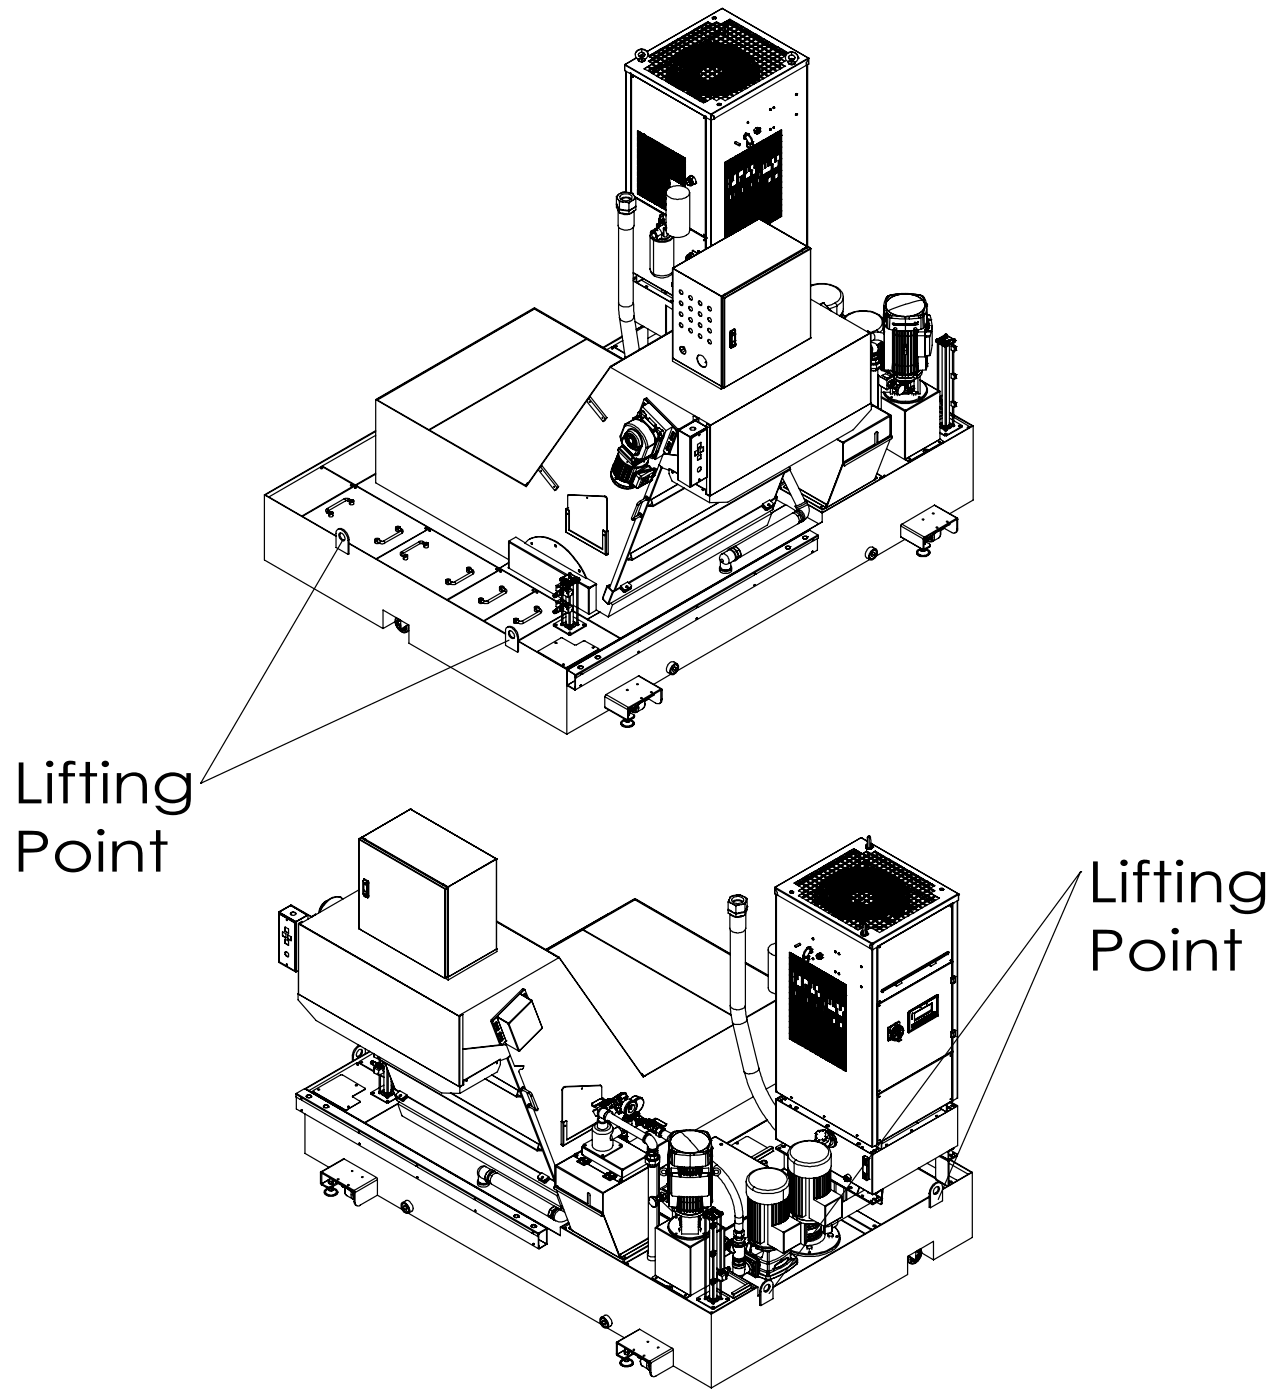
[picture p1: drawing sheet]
<svg xmlns="http://www.w3.org/2000/svg" width="104mm" height="115mm" viewBox="0 0 104 115" stroke-linecap="round" stroke-linejoin="round" font-family="sans-serif">
<defs><g id="words">
<g font-size="4.7">
<text x="1.1" y="65.7">Lifting</text>
<text x="1.1" y="71.3">Point</text>
<text x="88.9" y="73.8">Lifting</text>
<text x="88.9" y="79.4">Point</text>
</g>
</g></defs>
<g fill="none" stroke="#000" stroke-width=".1">
<path d="M50.4 16.1v.6l.3 .4M50.4 16.1l.1 .1M50.4 16.7h.1M50.4 16.7v.3l.3 .4M50.4 16.7l.3 .5M50.5 16.2l.1 .1M50.6 16.3l.3 .2M50.6 16.3l.1 .2M50.6 15.9l-.1 .3M50.6 15.9l-.2 .2M50.6 18.6v6.2M50.7 17.1l.7 .1"/>
<path d="M50.7 16.5h.2M50.7 16.5v.6M50.7 17.2v.2M50.7 17.2l.7 .1M50.7 17.4l.7 .1M50.7 16a.66 .66 0 0 1 1 .1 .53 .53 0 0 1-.9 .2l-.1-.1zM50.7 15.8l-.1 .1M50.8 16.3a.64 .64 0 0 1 .8 0M50.8 16.3a.56 .56 0 0 1 .8 0M50.9 17.4l.4 .1M50.9 16.5h.3M51.1 5.3h.1"/>
<path d="M51.1 5.8h.1M51.1 5.3l7 4.1M51.1 5.8l.4 .2M51.1 5.3v.5M51.1 5.3l7 4M51.2 16.5l.2 .1M51.2 5.8v9.9M51.2 15.7l-.5 .1M51.2 15.7l.2 .1M51.4 15.8l.4 .2M51.4 15.8h.4v.2M51.4 16.6v.6"/>
<path d="M51.4 17.3v.2M51.5 6h.1M51.5 6l6.2 3.5M51.6 6l6.1 3.5M51.6 6v9.8M51.6 16.5h-.4M51.6 16.5l-.2 .1M51.6 6.1v9.7M51.7 15.8l.1 .1M51.7 6.3h.1M51.7 6.2h.1M51.7 6.2l.1 .1"/>
<path d="M51.7 15.8h.1M51.7 6.2v.1M51.8 15.9h.1M51.8 18.6v6.2M51.8 16.4l-.2 .1M51.8 17.3a.85 .85 0 0 1-1.1 .1M51.8 16l.1 .1M51.9 17.2v1.2a.76 .76 0 0 1-1.3 .1v-1.3v.1M51.9 16.1l-.1 .3M51.9 16.1l.1 .1M51.9 16.1l2.6 1.5-2.6-1.5M51.9 16.1l2.6 1.5"/>
<path d="M52 4.5v.2l.2 .2 .1-.1M52 16.9h.1M52 16.2l2.5 1.5M52 16.2v.6l-.6 .4M52 16.2l-.2 .2M52 16.9v.3l-.6 .3M52 16.9l-.6 .4M52 4.7l-.9 .6M52.1 4.7l-1 .6M52.1 11.1h.1M52.1 11.6h.1M52.1 12.1h.1"/>
<path d="M52.1 13h.1M52.1 14h.1M52.1 14.4h.1M52.1 14.9h.1M52.1 15.4h.1M52.1 15.4l.1 .1v.4h-.1zM52.1 10.7h.1v.5l-.1-.1zM52.1 11.2h.1v.4h-.1zM52.1 12.1v-.5l.1 .1v.4M52.1 12.1l.1 .1v.4l-.1-.1zM52.1 12.6l.1 .1v.4l-.1-.1zM52.1 13l.1 .1v.4h-.1z"/>
<path d="M52.1 14v-.5l.3 .2v.4M52.1 14l.1 .1v.4l-.1-.1zM52.1 14.5h.1v.4h-.1zM52.1 15.4v-.5l.3 .2v.4M52.1 15.4l.3 .1M52.1 15.8l.1 .1M52.1 14.4l.1 .1M52.1 12.1l.3 .1M52.1 12.5l.1 .1M52.1 13.5h.1M52.2 4.9h.1M52.2 4.9l.1 .1h.2"/>
<path d="M52.2 4.5a.29 .29 0 0 0 .3 .1 .29 .29 0 0 0 .2-.1M52.2 4.9v.1M52.2 4.5a.27 .27 0 0 0 .3 .2 .27 .27 0 0 0 .2-.2M52.2 5l.3 .1M52.2 5h.3M52.2 13.6v.4h-.1M52.2 15v.4M52.3 4.8l.2 .1M52.3 11.7h.1M52.3 12.6h.1M52.3 13.1h.1M52.3 13.6h.1"/>
<path d="M52.3 14h.1M52.3 15h.1M52.3 15.9h.1M52.3 12.6l.2 .2v-.5h-.1v.4M52.3 15.9l.1 .1M52.3 15.5l.2 .1v.5l-.2-.2zM52.3 10.8h.1v.4h-.1zM52.3 11.2l.1 .1v.4h-.1zM52.3 11.7l.1 .1v.4h-.1zM52.3 12.6v-.4l.1 .1v.4M52.3 12.7h.1v.4h-.1zM52.3 13.1l.1 .1v.4h-.1z"/>
<path d="M52.3 13.6v.4M52.3 14.1h.1v.5l-.1-.1zM52.3 14.6h.1v.4h-.1zM52.3 15v.5h.1M52.3 14.5l.1 .1M52.3 14l.2 .2M52.3 12.6l.1 .1M52.3 11.2h.1M52.3 14l.1 .1M52.3 12.2v.3h.1M52.3 15.5v.4l.1-.1M52.3 13.1v.4h.1"/>
<path d="M52.3 14.1v.4l.1-.1M52.3 11.3v.3h.1M52.3 11.7v.4h.1M52.3 12.7v.3h.1M52.3 13.6v.4h.1M52.3 14.6v.3h.1M52.3 15v.4h.1M52.3 10.8v.3h.1M52.4 14.5h-.1M52.4 11.2h-.1M52.4 15.6v.4M52.4 14.4h-.1"/>
<path d="M52.4 12l-.1 .1M52.4 13h-.1M52.4 13.9l-.1 .1M52.4 14.9h-.1M52.4 15.3l-.1 .1M52.4 11.6h-.1M52.4 12.1l-.1 .1M52.4 13l-.1 .1M52.4 15.4l-.1 .1M52.4 11.6l-.1 .1M52.4 14h-.1M52.4 14.9l-.1 .1"/>
<path d="M52.4 12.6h-.1M52.4 13.5l-.1 .1M52.4 15.9h-.1M52.4 11.1h-.1M52.4 11.3h.1M52.4 11.7h.1M52.4 12.2h.1M52.4 12.7h.1M52.4 13.6h.1M52.4 14.6h.1M52.4 15h.1M52.4 15.5h.1"/>
<path d="M52.4 16h.1M52.4 11.3v-.4h.1v.4M52.4 11.7v-.4l.1 .1v.4M52.4 11.8h.1v.5l-.1-.1zM52.4 12.8h.1v.4h-.1zM52.4 13.7h.1v.5l-.1-.1zM52.4 14.6v-.4h.1v.5M52.4 15v-.4l.1 .1v.4M52.4 15.1l.1 .1v.4l-.1-.1zM52.4 15l.3 .2M52.4 13.6l.1 .1M52.4 13.1l.1 .1"/>
<path d="M52.4 11.7l.3 .2M52.4 11.7l.1 .1M52.4 15l.1 .1M52.5 4.3l-.3 .1v.1M52.5 4.3h.1l.1 .2M52.5 4l-.4 .1-.1 .4M52.5 4l.4 .1 .1 .3M52.5 4.7l-.2 .1M52.5 4.7l.2 .1M52.5 4.6h-.2M52.5 4.6h.1M52.5 4a.49 .49 0 0 0-.5 .5"/>
<path d="M52.5 4v.3M52.5 4l.1 .1a.36 .36 0 0 1 .4 .4M52.5 4h.1M52.5 14.7v.1M52.5 12.9h.1M52.5 4.6v.1M52.5 10.9v.2v-.1M52.5 11.3v.2M52.5 11.8v.2M52.5 12.3v.2v-.1M52.5 12.8v.1M52.5 13.3v.1"/>
<path d="M52.5 13.7v.2M52.5 14.2v.2v-.1M52.5 15.2v.1M52.5 15.6v.2M52.5 5h.1M52.5 4.9v.2M52.5 12.5v.2M52.5 15.8v.2M52.5 11.1v.2M52.5 11.6v.2M52.5 12v.2M52.5 13v.2"/>
<path d="M52.5 13.4v.2M52.5 13.9v.2M52.5 14.4v.2M52.5 14.9v.2M52.5 15.3v.2M52.5 13.3v.4l-.1-.1M52.5 12.4h.1M52.5 15.7v.1M52.5 13.4h.1M52.5 14.3h.1M52.5 11.9v.1M52.5 15.3h.1"/>
<path d="M52.5 11h.1M52.6 11.3h.1M52.6 12.3h.1M52.6 13.3h.1M52.6 13.7h.1M52.6 14.2h.1M52.6 14.7h.1M52.6 15.6h.1M52.6 11.9l.2 .1v.4l-.2-.1zM52.6 15.2l.2 .1v.5l-.2-.2zM52.6 16.1h.1M52.6 13.3v.4"/>
<path d="M52.6 12.8h.1M52.6 13.7l.2 .2M52.6 11.3l.1 .1M52.6 11h.1M52.6 11.5h.1M52.6 11.9h.1M52.6 12.9h.1M52.6 13.8h.1M52.6 14.3h.1M52.6 14.8h.1M52.6 15.2h.1M52.6 12.3v-.3l.1-.1v.5"/>
<path d="M52.6 15.6v-.3h.1v.4M52.6 11.4v.1M52.6 12.4h.1M52.6 13.3v.1M52.6 14.7v.1M52.6 15.7h.1M52.7 4.8v.1M52.7 4.8l-.2 .1M52.7 11.4h.1M52.7 11.9h.1M52.7 12.3h.1M52.7 12.8h.1"/>
<path d="M52.7 13.3h.1M52.7 13.7h.1M52.7 14.2h.1M52.7 14.7h.1M52.7 15.2h.1M52.7 15.6h.1M52.7 16.1h.1M52.7 4.4l-.4 .2M52.7 13.4l-.3-.2v.4M52.7 11l-.1-.1v.4M52.7 11.5l-.1-.1v.4l.1 .1M52.7 12.4h-.1v.4h.1"/>
<path d="M52.7 12.9l-.1-.1v.5M52.7 13.8h-.1v.4M52.7 14.3l-.1-.1v.5M52.7 14.8l-.1-.1v.5h.1M52.7 15.7h-.1v.4h.1M52.7 11v.4l-.3-.1M52.7 11.5v.4M52.7 12.4v.4M52.7 12.9v.4h-.1M52.7 13.4v.4M52.7 13.8v.4M52.7 14.3v.4l-.3-.1"/>
<path d="M52.7 14.8v.4M52.7 15.7v.4M52.7 11.5h-.1v.3M52.7 12.4h-.1v.4M52.7 13.8l-.1 .1v.3M52.7 14.8h-.1v.4M52.7 13.4h-.1v.3M52.7 14.3h-.1v.4M52.7 15.7l-.1 .1v.3M52.7 11h-.1v.3M52.7 12.9h-.1v.4M52.7 5l-.2 .1"/>
<path d="M52.7 12.4h.1M52.7 12.9h.1M52.7 14.3h.1M52.7 15.7h.1M52.7 16.2h.1M52.7 5h-.2M52.7 11l.1 .1v.4h-.1zM52.7 11.5l.1 .1v.4l-.1-.1zM52.7 12.9v-.5l.1 .1v.4M52.7 12.9l.1 .1v.4l-.1-.1zM52.7 13.4h.1v.5l-.1-.1zM52.7 14.3v-.4h.1v.4"/>
<path d="M52.7 14.3l.1 .1v.4h-.1zM52.7 14.8l.1 .1v.4l-.1-.1zM52.7 16.2v-.4h.1v.4M52.7 16.2l.2 .1v-.4l-.1-.1v.4M52.7 12.9l.2 .1v-.4l-.1-.1v.4M52.7 11.9v.5M52.7 15.3v.4M52.7 15.2l.1 .1M52.7 14.7l.1 .1M52.7 14.3l.2 .1M52.7 11.4l.1 .1M52.7 13.3l.1 .1"/>
<path d="M52.7 4.9v.1h-.2M52.7 13.9v.3h.1h-.1M52.7 15.8v.3h.1M52.7 15.3v.3h.1M52.7 12.9v.4l.1-.1M52.7 11.5v.3h.1M52.7 12.5v.3h.1M52.7 13.4v.3h.1M52.7 14.3v.4h.1M52.7 14.8v.4l.1-.1M52.7 11v.4l.1-.1M52.7 12v.3"/>
<path d="M52.8 4.9l-.1 .1M52.8 15.1h-.1M52.8 12.3h-.1M52.8 12.7l-.1 .1M52.8 13.7h-.1M52.8 14.6l-.1 .1M52.8 11.8h-.1M52.8 16l-.1 .1M52.8 11.3h-.1M52.8 11.4l-.1 .1M52.8 11.8l-.1 .1M52.8 12.3l-.1 .1"/>
<path d="M52.8 12.8l-.1 .1M52.8 13.7l-.1 .1M52.8 14.7l-.1 .1M52.8 15.2h-.1M52.8 15.6l-.1 .1M52.8 13.3h-.1M52.8 14.2l-.1 .1M52.8 11.5h.1M52.8 12h.1M52.8 12.5h.1M52.8 12.9h.1M52.8 13.9h.1"/>
<path d="M52.8 14.8h.1M52.8 15.3h.1M52.8 15.8h.1M52.8 16.2h.1M52.8 11.5l.3 .2v-.5h-.1v.4M52.8 14.8l.3 .2v-.4l-.1-.1v.4M52.8 13.9v-.4l.3 .1v.4M52.8 11.5v-.4l.1 .1v.4M52.8 12v-.4h.1v.5M52.8 12.1h.1v.4h-.1zM52.8 13h.1v.5l-.1-.1zM52.8 13.9l.1 .1v.4h-.1z"/>
<path d="M52.8 14.8v-.4l.1 .1v.4M52.8 15.3v-.4h.1v.5M52.8 15.4h.1v.4h-.1zM52.8 15.3l.3 .1M52.8 14.8l.1 .1M52.8 13.4l.1 .1M52.8 11.5l.1 .1M52.8 12l.3 .1M52.8 12.9l.1 .1M52.8 16.2l.1 .1M52.9 15.9v.1M52.9 12.1v.1"/>
<path d="M52.9 13.5v.1M52.9 14.5v.1M52.9 15.4v.1M52.9 13v.2v-.1M52.9 14v.1M52.9 11.6v.2v-.1M52.9 12.5v.2M52.9 14.9v.2v-.1M52.9 11.1v.2v-.1M52.9 16.1l-.1 .1h.1M52.9 15.6v.2M52.9 5.5h.1"/>
<path d="M52.9 13.5v.5l-.1-.1M52.9 13.1h.1M52.9 15.5h.1M52.9 14.1h.1M52.9 15h.1M52.9 12.2h.1M52.9 12.7h.1M52.9 11.7h.1M52.9 16h.1M52.9 13.2v.2M52.9 14.1v.3M52.9 11.3v.2"/>
<path d="M52.9 11.8v.2M52.9 12.3v.2M52.9 12.7v.2M52.9 13.7v.2M52.9 14.6v.2M52.9 15.1v.2M52.9 5.5l-.2 .1 .2 .2 .3-.2M52.9 5.5l.3 .1M52.9 5.5l-.2 .1M53 4.5l-.1 .1-.2 .3M53 4.5h.1M53 11.6h.1"/>
<path d="M53 12.5h.1M53 13.5h.1M53 14h.1M53 14.5h.1M53 14.9h.1M53 15.9h.1M53 4.4v.1M53 11.7h.1v.4h-.1zM53 12.5v-.4l.1 .1v.4M53 12.6l.1 .1v.4l-.1-.1zM53 13.1h.1v.5l-.1-.1zM53 13.5v.5"/>
<path d="M53 14.5v-.5l.1 .1v.4M53 15h.1v.4h-.1zM53 15.4l.2 .2v.4l-.2-.1zM53 15.9l.1 .1v.4h-.1zM53 16.3l.1 .1M53 12.5l.2 .2v-.4l-.1-.1v.4M53 13l.1 .1M53 12.5l.1 .1M53 14l.2 .1M53 5.8l.3-.1 .3 .1-.3 .2zM53 5l.3-.1 .3 .1-.3 .2zM53.1 14.9h.1"/>
<path d="M53.1 13.1l-.1 .4M53.1 12.6h.1M53.1 13h.1M53.1 13.6l-.1 .4M53.1 12.1h.1M53.1 11.6h.1M53.1 15.4h.1M53.1 15.9h.1M53.1 14.6l-.1 .3M53.1 11.2l-.1 .4M53.1 15l-.1 .4M53.1 11.7l-.1 .4"/>
<path d="M53.1 12.2l-.1 .3M53.1 12.7l-.1 .3M53.1 14.1l-.1 .4M53.1 15.5l-.1 .4M53.1 13.1h.1M53.1 13.5h.1M53.1 14h.1M53.1 14.5h.1M53.1 16.1h-.1M53.1 15.5v.4M53.1 12.2h.1M53.1 13.6h.1"/>
<path d="M53.1 15.5h.1M53.1 16.4h.1M53.1 16h.1M53.1 14.5l.3 .2v-.5h-.1v.4M53.1 11.3h.1v.4h-.1zM53.1 11.7l.1 .1v.4h-.1zM53.1 12.7h.1v.4h-.1zM53.1 13.1l.1 .1v.4h-.1zM53.1 13.6l.1 .1v.4h-.1zM53.1 14.5v-.4l.1 .1v.4M53.1 14.6h.1v.4h-.1zM53.1 15l.1 .1v.4h-.1z"/>
<path d="M53.1 16h.1v.5l-.1-.1zM53.1 15h.1M53.1 14.5l.1 .1M53.1 11.7h.1M53.1 12.6l.1 .1M53.1 15.9l.1 .1M53.2 11.3v.3M53.2 11.8v.3M53.2 12.2v.3M53.2 12.7v.3M53.2 13.2v.3M53.2 13.6v.4v-.1"/>
<path d="M53.2 14.1v.4v-.1M53.2 14.6v.3M53.2 15.1v.3M53.2 15.5v.4v-.1M53.2 19.2v2.8M53.2 15.4h.1M53.2 12.1h.1M53.2 19.1a.23 .23 0 0 1 .2-.2 .23 .23 0 0 1 .3 .2v.3M53.2 19.1h.1M53.2 19.1a.2 .2 0 0 1 .2-.3 .2 .2 0 0 1 .2 .2l.1 .4M53.2 19.1a.41 .41 0 0 0 .2 .6M53.2 19.1v.3l.5 .3"/>
<path d="M53.2 16l-.1 .1M53.2 14.9v.1M53.2 11.6v.1M53.2 12.1v.1M53.2 12.5v.2M53.2 13v.1M53.2 13.5v.1M53.2 14v.1M53.2 14.5h.1M53.2 15.4v.1M53.2 14.8v.1M53.2 12.5h.1"/>
<path d="M53.2 13.4v.1M53.2 14.4h.1M53.2 15.3v.1M53.2 15.8h.1M53.2 12v.1M53.2 11.5v.1M53.3 11.8h.1M53.3 12.2h.1M53.3 13.2h.1M53.3 14.1h.1M53.3 14.6h.1M53.3 15.1h.1"/>
<path d="M53.3 15.5h.1M53.3 16.5h.1M53.3 18.9l.4-.2a.41 .41 0 0 1 .4 .4M53.3 14.1v-.4l.2 .2v.4M53.3 16.1h.1v.5l-.1-.1zM53.3 11.8v-.5l.1 .1v.4M53.3 11.8v.4M53.3 12.3h.1v.5l-.1-.1zM53.3 12.8h.1v.5l-.1-.1zM53.3 13.3h.1v.4h-.1zM53.3 14.7h.1v.4h-.1zM53.3 15.5v-.4l.1 .1v.4"/>
<path d="M53.3 15.6h.1v.5l-.1-.1zM53.3 11.8l.1 .1v.4M53.3 15.5l.2 .2M53.3 12.7l.1 .1M53.3 13.6l.1 .1M53.3 12.2l.1 .1M53.3 12.2l.2 .2M53.3 14.1l.1 .1M53.3 15.5l.1 .1M53.3 5.7h.1M53.3 4.9h.1M53.3 19.1a.24 .24 0 0 1 .3 .1 .24 .24 0 0 1-.1 .3l-.2-.2z"/>
<path d="M53.3 15.2v.1h.1h-.1M53.3 11.8v.2l.1-.1h-.1M53.3 13.4h.1M53.3 12.8v.1h.1M53.3 14.2v.1h.1M53.3 13.7v.2h.1M53.3 14.7v.1h.1M53.3 12.3v.2l.1-.1M53.3 4.4v.1M53.3 5.2v.1M53.3 11.4v.1h.1M53.3 13.3v.1"/>
<path d="M53.3 15.6v.2h.1M53.3 5.2l-.3 .2 .3 .2 .3-.2M53.3 4.4l-.3 .2 .3 .1 .3-.1M53.3 5.2l.3 .2M53.3 5.7l.3 .1M53.3 4.4l.3 .2M53.3 4.5l.3 .1M53.3 5.3l.3 .1M53.3 5.7l-.2 .1M53.3 5.3l-.2 .1M53.3 4.9l.3 .1M53.3 4.9l-.2 .1"/>
<path d="M53.3 4.5l-.2 .1M53.3 19.5l.2 .1M53.4 15.9l-.1 .1 .1 .1M53.4 15.9l-.1 .1M53.4 13.8v.4l-.1-.1M53.4 12.9h-.1M53.4 13.8l-.1 .1M53.4 14.8h-.1M53.4 12.4h-.1M53.4 13.4h-.1M53.4 15.7l-.1 .1M53.4 12.9l-.1 .3"/>
<path d="M53.4 13.9l-.1 .2M53.4 11.5l-.1 .3M53.4 12l-.1 .2M53.4 12.5l-.1 .2M53.4 13.4l-.1 .3M53.4 14.4l-.1 .2M53.4 14.8l-.1 .3M53.4 15.3l-.1 .2M53.4 11.5h-.1M53.4 4.8l.3-.2 .2 .2-.2 .2zM53.4 6l.3-.1 .2 .1-.2 .2zM53.4 11.8h.1"/>
<path d="M53.4 12.8h.1M53.4 13.3h.1M53.4 13.7h.1M53.4 14.2h.1M53.4 15.2h.1M53.4 16.1h.1M53.4 16.6h.1M53.4 11.4l.1 .1v.4l-.1-.1zM53.4 11.9h.1v.5l-.1-.1zM53.4 12.8v-.4h.1v.5M53.4 12.8l.1 .1v.4h-.1zM53.4 13.3l.1 .1v.4l-.1-.1z"/>
<path d="M53.4 14.3h.1v.4h-.1zM53.4 14.7l.1 .1v.4h-.1zM53.4 15.2l.1 .1v.4l-.1-.1zM53.4 16.1v-.4l.1 .1v.4M53.4 16.1l.1 .1v.4h-.1zM53.4 13.7l.1 .1M53.4 16.1l.3 .1v-.4h-.2v.4M53.4 12.8l.3 .1v-.4l-.2-.1v.5M53.4 13.8v.4M53.4 14.7h.1M53.4 14.2l.3 .1M53.4 4.9l-.3 .2"/>
<path d="M53.4 4.5l-.3 .1M53.4 5.8l-.2 .1M53.4 18.9l.1 .1M53.4 19.7v2.7M53.4 18.9h.1M53.5 15.3l-.1 .3M53.5 13.8l-.1 .4M53.5 11.9l-.1 .4M53.5 12.9l-.1 .4M53.5 13.3h.1M53.5 12.3v.1M53.5 13.7h.1"/>
<path d="M53.5 14.3l-.1 .4M53.5 15.6v.1M53.5 14.7h.1M53.5 11.5l-.1 .3M53.5 12.4l-.1 .4M53.5 13.4l-.1 .3M53.5 14.8l-.1 .4M53.5 18.9v.1M53.5 19l-.2 .1M53.5 19.6l.2 .1M53.5 15.8l-.1 .1M53.5 15.9h-.1"/>
<path d="M53.5 19.6l-.1 .1M53.5 12.4h.1M53.5 12.9h.1M53.5 13.4h.1M53.5 13.8h.1M53.5 14.8h.1M53.5 15.7h.1M53.5 16.2h.1M53.5 16.7h.1M53.5 15.8h.1M53.5 14.8l.3 .1v-.4l-.1-.1v.4M53.5 18.8h.3l-.1 .1"/>
<path d="M53.5 12.4v-.4l.3 .1v.4M53.5 13.8v-.4l.3 .1v.5M53.5 11.5l.2 .1v.4l-.2-.1zM53.5 12.9l.2 .1v.4h-.2zM53.5 13.9h.2v.4h-.2zM53.5 14.8v-.5l.2 .1v.4M53.5 14.8l.2 .1v.4h-.2zM53.5 15.3l.2 .1v.4l-.2-.1zM53.5 16.2l.2 .1v.4h-.2zM53.5 18.8h.1M53.5 15.7l.2 .1M53.5 15.2l.2 .1"/>
<path d="M53.5 12.4h.2M53.5 11.9l.2 .1M53.5 12.9h.2M53.5 13.8l.2 .1M53.5 14.8h.2M53.5 16.2h.2M53.5 18.8h.1l-.2 .1M53.6 12.5v.3l.1-.1M53.6 13.4v.3h.1M53.6 14.4v.3l.1-.1M53.6 12v.3h.1M53.6 12.9v.4l.1-.1"/>
<path d="M53.6 13.9v.3h.1M53.6 14.8v.4l.1-.1M53.6 15.3v.3h.1M53.6 11.5v.3h.1M53.6 15.8h-.1M53.7 15.8h.1M53.7 5.9h.1M53.7 14.7l-.1 .1M53.7 4.2v.1M53.7 4.6v.1M53.7 5v.1M53.7 5.5h.1"/>
<path d="M53.7 12.1v.4l-.2-.1M53.7 13.5v.4l-.2-.1M53.7 14.6h-.1M53.7 13.2h-.1M53.7 14.1l-.1 .1M53.7 15.1h-.1M53.7 12.2l-.1 .1M53.7 15.5l-.1 .1M53.7 11.8l-.1 .1M53.7 12.3l-.1 .1M53.7 13.3l-.1 .1M53.7 14.2l-.1 .1"/>
<path d="M53.7 15.2l-.1 .1M53.7 12.8l-.1 .1M53.7 13.7l-.1 .1M53.7 11.8h-.1M53.7 5.5l-.3 .1 .3 .2 .2-.2M53.7 5.1l.2 .1M53.7 5l.2 .2M53.7 5l-.3 .2 .3 .2 .2-.2M53.7 5.5l.2 .1M53.7 5.9l.2 .2M53.7 4.2l-.3 .2 .3 .2 .2-.2M53.7 4.2l.2 .2"/>
<path d="M53.7 4.7l.2 .1M53.7 4.3l.2 .1M53.7 5.9l-.3 .2M53.7 5.5l-.3 .1M53.7 5.1l-.3 .1M53.7 4.7l-.3 .1M53.7 4.3l-.3 .1M53.7 18.9l-.2 .1M53.7 12h.1M53.7 12.5h.1M53.7 13.4h.1M53.7 14.4h.1"/>
<path d="M53.7 14.8h.1M53.7 15.3h.1M53.7 16.7h.1M53.7 15.7h.1l-.1 .1M53.7 14.4v-.4l.2 .1v.4M53.7 11.6h.1v.5l-.1-.1zM53.7 12.1v.4M53.7 12.5l.1 .1v.4h-.1zM53.7 13l.1 .1v.4l-.1-.1zM53.7 13.5v.4l.1 .1M53.7 14.9h.1v.5l-.1-.1zM53.7 15.8v-.4h.1v.5"/>
<path d="M53.7 15.9h.1v.4h-.1zM53.7 16.3l.1 .1v.4l-.1-.1zM53.7 18.4v.2M53.7 16.2l.1 .1M53.7 15.8l.2 .1M53.7 13.4l.1 .1M53.7 12.9l.1 .1M53.7 13.9l.1 .1M53.7 12.5l.2 .1M53.7 14.8l.1 .1M53.7 16.7l.1 .1M53.7 18.9h.1"/>
<path d="M53.7 19.4h.1M53.7 19.7h.1M53.7 12.5v.2h.1M53.7 14v.1h.1M53.7 14.9v.1h.1M53.7 13.5v.1h.1M53.7 14.5v.1h.1M53.7 12.1v.1h.1M53.7 13v.2l.1-.1M53.7 11.6v.1h.1M53.7 15.4v.1h.1M53.7 19.4v.3"/>
<path d="M53.7 5.8l.3-.1 .3 .1-.3 .2zM53.7 5l.3-.1 .3 .1-.3 .2zM53.7 18.9h-.2M53.8 18.4v.2l.2-.1M53.8 18.4h.1M53.8 18.3l-.1 .1h.1M53.8 4.3l-.3 .2M53.8 4.7l-.3 .2M53.8 18.3h.1v.1h-.1zM53.8 6.3h.1M53.8 5.6l-.3 .1M53.8 12.7h-.1v.3"/>
<path d="M53.8 14v.5l-.1-.1M53.8 13.6h-.1M53.8 14.5l-.1 .1M53.8 13.1h-.1M53.8 12.6l-.1 .1M53.8 12.2h-.1M53.8 15.5h-.1M53.8 13.6l-.1 .3M53.8 14.6l-.1 .3M53.8 11.8l-.1 .2M53.8 12.2l-.1 .3M53.8 13.2l-.1 .2"/>
<path d="M53.8 14.1l-.1 .3M53.8 15.1l-.1 .2M53.8 12.1h.1M53.8 13h.1M53.8 13.5h.1M53.8 14h.1M53.8 14.5h.1M53.8 15.4h.1M53.8 16.4h.1M53.8 16.8h.1M53.8 11.7h.1v.5l-.1-.1zM53.8 12.2h.1v.4h-.1z"/>
<path d="M53.8 13v-.4l.1 .1v.4M53.8 13.1h.1v.5l-.1-.1zM53.8 13.6h.1v.4h-.1zM53.8 14.5l.1 .1v.4l-.1-.1zM53.8 15h.1v.5l-.1-.1zM53.8 15.5h.1v.4h-.1zM53.8 16.4v-.5l.1 .1v.4M53.8 16.4l.1 .1v.4l-.1-.1zM53.8 16.4l.3 .1v-.4l-.1-.1v.4M53.8 13l.3 .2v-.4l-.1-.1v.4M53.8 14v.5M53.8 14.9l.1 .1"/>
<path d="M53.8 14.5l.3 .1M53.8 13l.1 .1M53.9 18v.2l.1 .1M53.9 18h.1M53.9 17.9v.1M53.9 17.9l.1 .1M53.9 17.9a.2 .2 0 0 0 .4 0M53.9 14.9h.1M53.9 5.5l.2-.2-.2 .2M53.9 12.7v.4M53.9 12.6h.1M53.9 13.6v.4"/>
<path d="M53.9 11.7v.4M53.9 15v.4M53.9 14.6v.3M53.9 14.1v.4M53.9 13.1v.4M53.9 12.2v.4v-.1M53.9 17.8v.1M53.9 17.8a.17 .17 0 0 0 .2 .1 .17 .17 0 0 0 .2-.1M53.9 18l.2 .1M53.9 17.7h.1M53.9 18.3h.1M53.9 18.2v.1"/>
<path d="M53.9 18.3v-.1v.1M53.9 15.6h-.1h.1M53.9 17.7v.1M53.9 18.3v.1M53.9 14.5h.1M53.9 14h.1M53.9 18l.1 .1M54 12.2h.1M54 12.7h.1M54 13.1h.1M54 14.1h.1M54 15h.1"/>
<path d="M54 15.5h.1M54 16h.1M54 16.4h.1M54 18.3v.1h-.2M54 18.3l-.1 .2-.1-.1M54 18.3h-.2v.1M54 18h-.1M54 15.6h.1M54 15l.2 .2v-.5h-.1v.4M54 12.2l.1 .1v.4h-.1zM54 13.2h.1v.4h-.1zM54 16.9l.1 .1"/>
<path d="M54 14.1v-.5l.2 .2v.4l-.1-.1M54 12.2v-.5l.1 .1v.4M54 14.1l.1 .1v.4h-.1zM54 15v-.4l.1 .1v.4M54 15.5v-.5l.1 .1v.4M54 15.5v.5M54 16.5h.1v.5l-.1-.1zM54 17.7v.3M54 15.5l.1 .1v.4h-.1M54 15.5l.2 .1M54 13.6h.1M54 12.2l.2 .1"/>
<path d="M54 16.4l.1 .1M54 19.5l-.3 .2M54 5.7h.1M54 4.9h.1M54 18.5l.2-.1 .3 .1M54 17.7h.1M54 4h.1M54 4.4v.1M54 5.2v.1M54 6.1h.1M54 11.8v.3l.1-.1M54 12.3v.2"/>
<path d="M54 12.7v.3h.1M54 13.2v.3l.1-.1M54 13.7v.3l.1-.1M54 14.1v.3h.1h-.1M54 14.6v.3h.1M54 15.1v.3l.1-.1M54 18.4v.1M54 12.5h.1M54 5.2l-.3 .2 .3 .2 .3-.2M54 6.1l-.3 .1 .3 .2 .3-.2M54 5.2l.3 .2M54 6.1l.3 .1"/>
<path d="M54 4.4l-.3 .2 .3 .1 .3-.1M54 5.7l.3 .1M54 4.9l.3 .1M54 4l-.3 .2 .3 .2 .3-.2M54 4.4l.3 .2M54 4l.3 .2M54 4.5l.3 .1M54 5.3l.3 .1M54 6.1l-.2 .1M54 5.7l-.2 .1M54 5.3l-.2 .1M54 4.9l-.2 .1"/>
<path d="M54 4.5l-.2 .1M54 4l-.2 .2M54 18.3h.2M54 18.1v.2M54.1 15.5h.1M54.1 12.1l-.1 .1M54.1 12.5l-.1 .2M54.1 13l-.1 .1M54.1 13.5l-.1 .1M54.1 14l-.1 .1M54.1 14.5l-.1 .1M54.1 14.9l-.1 .1"/>
<path d="M54.1 6l.3-.1 .2 .1-.2 .2zM54.1 13.7v.4h-.1M54.1 12.9l-.1 .1M54.1 13.9h-.1M54.1 14.8l-.1 .1M54.1 15.3h-.1M54.1 12.5h-.1M54.1 12h-.1M54.1 4.8l.3-.2 .2 .2-.2 .2zM54.1 4l.3-.2 .2 .2-.2 .1zM54.1 4.1l-.3 .1M54.1 12.7h.1"/>
<path d="M54.1 13.7h.1M54.1 14.1h.1M54.1 14.6h.1M54.1 15.1h.1M54.1 16h.1M54.1 17h.1M54.1 15.5l.1-.1-.1 .1M54.1 16l.3 .2v-.4l-.1-.1v.4M54.1 19.1v.4h-.1M54.1 11.8l.1 .1v.4h-.1zM54.1 12.7v-.4l.1 .1v.4M54.1 12.8h.1v.5l-.1-.1z"/>
<path d="M54.1 13.7v.4M54.1 14.2h.1v.5l-.1-.1zM54.1 15.2h.1v.4h-.1zM54.1 16v-.4l.1 .1v.4M54.1 16.1h.1v.5l-.1-.1zM54.1 16.6h.1v.5l-.1-.1zM54.1 12.7l.1 .1M54.1 16.5l.1 .1M54.1 13.2l.1 .1M54.1 14.6l.1 .1M54.1 12.7l.3 .2M54.1 16l.1 .1"/>
<path d="M54.1 4.1l-.3 .2M54.1 19.1l-.4 .3M54.1 4.5l-.3 .1M54.1 18.1h-.1M54.1 18.1h.2M54.1 12.3v.1h.1h-.1M54.1 13.3v.1h.1M54.1 13.7v.2l.1-.1M54.1 14.7v.1h.1M54.1 14.2v.1h.1M54.1 12.8v.1h.1M54.1 11.8v.2l.1-.1"/>
<path d="M54.1 15.2v.1h.1M54.2 17.6l.1 .1M54.2 17.6h-.2l-.1 .1M54.2 18.4l.1-.1 .2 .1M54.2 17.6l-.1 .1h-.1M54.2 17.6h-.2v.1M54.2 17.6h.1M54.2 18.4h-.1M54.2 13.3h-.1v.4M54.2 13.3v.4h-.1M54.2 13.3l-.1 .1M54.2 14.3h-.1"/>
<path d="M54.2 12.9h-.1M54.2 15.2l-.1 .1M54.2 13.4l-.1 .3M54.2 14.3l-.1 .3M54.2 12l-.1 .3M54.2 12.5l-.1 .2M54.2 12.9l-.1 .3M54.2 13.9l-.1 .3M54.2 14.8l-.1 .3M54.2 11.9h-.1M54.3 17.8v.1M54.3 17.9v.1"/>
<path d="M54.3 12.3h.1M54.3 13.3h.1M54.3 13.7h.1M54.3 14.2h.1M54.3 14.7h.1M54.3 15.6h.1M54.3 16.1h.1M54.3 16.6h.1M54.3 17.1h.1M54.3 18.7v.3M54.3 19.2v.2M54.3 19v.2"/>
<path d="M54.3 17.9l-.1 .1h-.2M54.3 17.7h-.3M54.3 12.3v-.4l.2 .2v.4M54.3 12.4h.1v.5l-.1-.1zM54.3 13.3v-.4h.1v.5M54.3 13.7v-.4l.1 .1v.4M54.3 14.2v-.4l.1 .1v.4M54.3 14.7v-.4h.1v.5M54.3 14.8h.1v.4h-.1zM54.3 15.2l.1 .1v.4l-.1-.1zM54.3 16.2h.1v.5l-.1-.1zM54.3 16.6l.1 .1v.4h-.1z"/>
<path d="M54.3 17.7v.1M54.3 18.1v.1M54.3 19.2h-.2M54.3 12.3l.1 .1M54.3 13.3l.2 .1v-.4l-.1-.1v.5M54.3 15.6l.1 .1M54.3 13.7l.1 .1M54.3 15.2h.1M54.3 14.7l.2 .1M54.3 14.2l.1 .1M54.3 18.2l-.3 .1M54.3 19l-.2 .1"/>
<path d="M54.3 18.6h.1M54.3 18h.1M54.3 18.7l.2 .1M54.3 18.6v.2h.2M54.3 18l-.2 .1M54.3 18l-.1 .1-.3-.1M54.3 11.9v.4h.1M54.3 12.4v.4M54.3 12.9v.4h.1M54.3 13.4v.4M54.3 13.9v.3h.1M54.3 14.3v.4h.1"/>
<path d="M54.3 14.8v.4M54.3 18.2v.1M54.3 18.7v.7M54.3 17.9h.1M54.3 17.9v.3M54.3 17.9v.2M54.4 12.4h.1M54.4 12.9h.1M54.4 13.3h.1M54.4 13.8h.1M54.4 14.3h.1M54.4 14.7h.1"/>
<path d="M54.4 5.9h.1M54.4 3.8h.1M54.4 15.3l-.1 .1h.1M54.4 6.3l-.3 .1 .3 .2M54.4 4.2v.1M54.4 4.6v.1M54.4 5v.1M54.4 5.5h.1M54.4 6.3h.1M54.4 12v.4l-.1-.1M54.4 14.7h-.1M54.4 13.7h-.1"/>
<path d="M54.4 12.3l-.1 .1M54.4 13.7l-.1 .1M54.4 5.5l-.3 .1 .3 .2 .2-.2M54.4 5l-.3 .2 .3 .2 .2-.2M54.4 5.5l.2 .1M54.4 6.3l.2 .1M54.4 4.2l-.3 .2 .3 .2 .2-.2M54.4 4.2l.2 .2M54.4 5.1l.2 .1M54.4 5l.2 .2M54.4 4.7l.2 .1M54.4 6.3l-.3 .1"/>
<path d="M54.4 5.9l-.3 .2M54.4 5.9l.2 .2M54.4 4.7l-.3 .1M54.4 5.5l-.3 .1M54.4 5.1l-.3 .1M54.4 4.3l-.3 .1M54.4 4.3l.2 .1M54.4 3.8l-.3 .2M54.4 3.8l.2 .2M54.4 15.7l.1 .1v3.1a.91 .91 0 0 0 1.2 .5l.5-.2 .2-.3v-3.1M54.4 13.4h.1M54.4 15.3h.1"/>
<path d="M54.4 15.7h.1M54.4 16.2h.1M54.4 16.7h.1M54.4 12v.4M54.4 12.5h.1v.4h-.1zM54.4 13.4l.1 .1v.4h-.1zM54.4 14.3l.1 .1v.4h-.1zM54.4 15.3v-.5l.1 .1v.4M54.4 15.3v.4M54.4 13.8l.1 .1M54.4 15.3l.1 .1v.2M54.4 15.7l.1 .1"/>
<path d="M54.4 12.4l.2 .1M54.4 17.1l.1 .1M54.4 12v.3h.1M54.4 12.5v.3l.1-.1M54.4 13v.2h.1M54.4 13.4v.3h.1M54.4 13.9v.3l.1-.1M54.4 14.4v.3l.1-.1M54.4 14.9v.2h.1M54.4 5.8l.3-.1 .3 .1-.3 .2zM54.4 5l.3-.1 .3 .1-.3 .2zM54.4 3.9l-.3 .1"/>
<path d="M54.5 18.6h-.2v.1M54.5 18.6h.1M54.5 18.6h-.2l.2 .1M54.5 6.3l-.1 .3M54.5 15.3h.1M54.5 6.7l.2-.2 .3 .2M54.5 18.2l-.3 .2M54.5 16.8l-.1-.1v.5h.1M54.5 15.8h-.1v.4M54.5 16.3l-.1-.1v.5M54.5 3.9l-.3 .1M54.5 4.3l-.3 .2"/>
<path d="M54.5 5.1l-.2 .2 .2-.1M54.5 15.2l-.1 .1M54.5 12.3l-.1 .1M54.5 12.8l-.1 .1M54.5 13.3l-.1 .1M54.5 13.7l-.1 .2M54.5 14.2l-.1 .1M54.5 14.7l-.1 .1M54.5 6.2v.1M54.5 14v.4l-.1-.1M54.5 13.6l-.1 .1M54.5 14.6h-.1"/>
<path d="M54.5 15l-.1 .1M54.5 12.2l-.1 .1M54.5 12.7h-.1M54.5 13h.1M54.5 13.9h.1M54.5 14.4h.1M54.5 14.9h.1M54.5 13.4l.1 .1M54.5 12.1h.1v.4h-.1zM54.5 14v.4M54.5 14.5h.1v.4h-.1zM54.5 13l.3 .1v-.4l-.1-.1v.4"/>
<path d="M54.5 14.4l.3 .1M54.5 13.9l.1 .1M54.5 15.3l.1 .1M54.6 5.8v.1M54.6 19.1v.2l-.1 .1h-.2M54.6 19.1h.1M54.6 5.6v.1M54.6 12.1v.1M54.6 12.6v.1M54.6 13v.1M54.6 13.5v.1M54.6 14v.1"/>
<path d="M54.6 14.5v.1v-.1M54.6 14.9v.1M54.6 13.6h.1M54.6 15.4a1.25 1.25 0 0 1 1.8 .2 .59 .59 0 0 1-.7 .7 .95 .95 0 0 1-1.2-.6zM54.6 5.7v.2M54.6 5.6h.1M54.6 6v.1M54.6 5.3v.2M54.6 6.1l.1 .3zM54.6 12.2v.3M54.6 12.7v.3M54.6 13.2v.3"/>
<path d="M54.6 13.6v.3M54.6 14.1v.3M54.6 14.6v.3M54.6 15.2h-.1M54.6 14l-.2-.1v.4M54.6 15.4h-.1v.1M54.6 12.6l-.1-.1v.5M54.6 13.1l-.1-.1v.5h.1M54.6 13.6l-.1-.1v.4M54.6 15l-.1-.1v.4M54.6 13.6v.4l-.1-.1M54.6 12.6v.4"/>
<path d="M54.6 13.1v.4M54.6 14v.5M54.6 15v.4l-.1-.1M54.6 13.1h.1M54.6 15h.1M54.6 6.4l-.2 .2M54.7 6.1l.1 .2M54.7 6.2l-.1 .1M54.7 12.6h.1M54.7 13h.1M54.7 13.5h.1M54.7 14h.1"/>
<path d="M54.7 14.9h.1M54.7 5.3l-.1 .2M54.7 6.5l-.1 .2M54.7 13.6h.1v.5l-.1-.1zM54.7 12.6v-.4l.2 .1v.4M54.7 13.5v-.4h.1v.5M54.7 14.1h.1v.4h-.1zM54.7 14.5l.1 .1v.4l-.1-.1zM54.7 13.5l.1 .1M54.7 14.9l.1 .1M54.7 6.1h.1M54.7 5.7h.1"/>
<path d="M54.7 4.9h.1M54.7 13.1v.4h.1h-.1M54.7 12.7v.4l.1-.1M54.7 14.1v.4h.1M54.7 13.6v.4h.1M54.7 12.2v.4l.1-.1M54.7 3.6v.1M54.7 4h.1M54.7 4.4v.1M54.7 5.2v.1M54.7 6.5v.3M54.7 14.6v.3"/>
<path d="M54.7 6.5l-.3 .2 .3 .1M54.7 6.1l.3 .1M54.7 6.1l-.3 .1 .3 .2 .3-.2M54.7 5.2l-.3 .2 .3 .2 .3-.2M54.7 4.4l-.3 .2 .3 .1 .3-.1M54.7 3.7l.3 .1M54.7 4l.3 .2M54.7 6.5l.3 .2M54.7 3.6l-.3 .2 .3 .1 .3-.1M54.7 4l-.3 .2 .3 .2 .3-.2M54.7 5.2l.3 .2M54.7 3.6l.3 .2"/>
<path d="M54.7 4.5l.3 .1M54.7 4.4l.3 .2M54.7 6.1l-.2 .1M54.7 5.7l.3 .1M54.7 5.7l-.2 .1M54.7 4.5l-.2 .1M54.7 5.3l-.2 .1M54.7 5.3l.3 .1M54.7 4.9l.3 .1M54.7 4.9l-.2 .1M54.7 4l-.2 .2M54.7 3.7l-.2 .1"/>
<path d="M54.7 5.7l.1 .2M54.7 5l-.1 .1 .1-.1M54.8 12.6h.1M54.8 13.1h.1M54.8 13.6h.1M54.8 14h.1M54.8 19.3l-.4 .2h-.4M54.8 5.8l-.1 .1M54.8 5.9h.1M54.8 15l-.3 .3M54.8 5.9h-.1M54.8 15.1l-.1 .1"/>
<path d="M54.8 15h-.1v.4M54.8 6.5v.3M54.8 12.2v.5l-.1-.1M54.8 15v.3M54.8 14.4l-.1 .1M54.8 14h-.1M54.8 13h-.1M54.8 14.9h-.1M54.8 4l.3-.2 .2 .2-.2 .1zM54.8 4.9l-.1 .2M54.8 5.7v.2l.1-.1M54.8 12.7h.1"/>
<path d="M54.8 14.6h.1M54.8 19.3a.73 .73 0 0 1-.9 .3M54.8 5.3l-.1 .3M54.8 5.6h.1M54.8 6.4h.1M54.8 5h.1M54.8 14.1h.1M54.8 13.2l.1 .1v.4l-.1-.1zM54.8 13.7h.1v.4h-.1zM54.8 12.2v.5M54.8 12.7l.1 .1v.4l-.1-.1zM54.8 12.7l.3 .1"/>
<path d="M54.8 13.1l.1 .1M54.8 4.1l-.3 .2M54.8 3.7l-.3 .1M54.8 6.4l.3-.1 .2 .1M54.8 5.8h.1M54.9 4.9l-.2 .3zM54.9 5h.1M54.9 6.2v.1zM54.9 5.3l-.1 .2M54.9 6.9l.1-.1v.1M54.9 6v.1M54.9 5.2h.1"/>
<path d="M54.9 6.6v.1M54.9 12.3v.2M54.9 12.7v.3M54.9 13.2v.3v-.1M54.9 13.7v.2M54.9 14.2v.2M54.9 13h.1M54.9 5.8l-.1 .1M54.9 6.2l.1 .1M54.9 5.1v.2M54.9 6.4v.1v-.1M54.9 12.5v.2"/>
<path d="M54.9 13v.1M54.9 13.5v.1M54.9 14v.1M54.9 14.4v.2M54.9 6.8v.1M54.9 14.2v.4h-.1M54.9 14.3v.1M54.9 13.4h.1M54.9 12.9v.1M54.9 12.4v.1M55 4.7l-.1 .2M55 6.4l.1 .2"/>
<path d="M55 13.2h.1M55 14.2h.1M55 14.6h.1M55 5.8h.1M55 6.7h.1M55 13.2l.2 .2v-.5h-.1v.4M55 5.4h.1M55 5.6v.1M55 6.4v.1M55 14.2v.4M55 5h-.1M55 13.7h.1"/>
<path d="M55 13.2l.1 .1M55 14.6l.1 .1M55 4.7h.1l-.2 .2zM55 6.3l.2 .2M55 5.9l.1 .3M55 5.7h-.1M55 5.5v.2M55 6.3h.1M55 19.4a1.1 1.1 0 0 1-1.3 .3M55 5.6l.1-.1-.1 .1M55 5.7h.1M55 7l.1-.2v.2"/>
<path d="M55 12.3v.1h.1M55 12.8v.1h.1M55 13.3v.1h.1M55 13.8v.1l.1-.1M55 14.2v.1h.1M55 12.9h.1M55 6.7l-.3 .1M55 6.1l.1 .1M55 5.3l.1-.2v.2M55 6.7l.2 .2zM55 5.9l.1 .2M55.1 6v.2"/>
<path d="M55.1 6.7h.1M55.1 5.9h.1M55.1 3.8h.1M55.1 19.4a1.28 1.28 0 0 1-1.7 .3M55.1 12.4l-.1-.1v.5h.1M55.1 12.9l-.1-.1v.4M55.1 13.3h-.1v.4h.1M55.1 13.8l-.1-.1v.5M55.1 6.7l.2 .1-.2 .2M55.1 12.4l-.1 .1v.3M55.1 12.9l-.1 .3M55.1 13.4h-.1v.3"/>
<path d="M55.1 13.9h-.1v.3M55.1 14.3l-.1 .3M55.1 13.8v.4h-.1M55.1 3.4h.1M55.1 4.2v.1M55.1 4.6v.1M55.1 5v.1M55.1 5.5h.1M55.1 6.3v.1M55.1 6.5v.1M55.1 12.4v.4M55.1 12.9v.4"/>
<path d="M55.1 13.3v.4M55.1 14.3v.4l-.1-.1M55.1 14.3l-.3-.2v.5M55.1 6.7l-.3 .1 .3 .2M55.1 13.8h-.1M55.1 13.3l-.1 .1M55.1 12.4h-.1M55.1 5.9l-.3 .1 .3 .2M55.1 5.5l-.3 .1 .3 .2 .2-.2M55.1 5.9l.2 .1-.2 .2M55.1 4.2l-.3 .2 .3 .2 .2-.2M55.1 6.3l.2 .1"/>
<path d="M55.1 3.4l-.3 .2 .3 .1 .2-.1M55.1 6.7l.2 .2M55.1 6.3l-.3 .1 .3 .2M55.1 5l-.3 .2 .3 .2 .2-.2M55.1 5.5l.2 .1M55.1 5l.2 .2M55.1 3.8l.2 .2M55.1 3.4l.2 .2M55.1 4.6l-.3 .2 .3 .2M55.1 5.1l.2 .1M55.1 4.7l.2 .1M55.1 4.6l.2 .2-.2 .2"/>
<path d="M55.1 4.2l.2 .2M55.1 6.7l-.3 .2M55.1 5.5l-.3 .1M55.1 5.9l.2 .2M55.1 5.9l-.3 .2M55.1 4.7l-.3 .1M55.1 5.1l-.3 .1M55.1 3.4l-.3 .2M55.1 4.3l-.3 .1M55.1 4.3l.2 .1M55.1 3.8l-.3 .2M55.1 5.1l-.1 .2"/>
<path d="M55.1 13.8v-.4h.1v.4M55.1 13.8l.1 .1v.4l-.1-.1zM55.1 14.7v-.4h.1v.5M55.1 6.3v.2M55.1 6.8v.2M55.1 12.8v-.4l.2 .1v.5l-.1-.1M55.1 19.4v2.5M55.1 4.8l-.1 .1 .1-.1M55.1 12.8h.1M55.1 13.8h.1M55.1 14.2h.1M55.1 14.7l.1 .1"/>
<path d="M55.1 6.3l.1 .2M55.1 5.6l-.1 .1M55.1 5.7h.1M55.1 6.8h.1M55.1 13.3h.1M55.1 14.2l.1 .1M55.1 5.5v.2M55.1 13.4v.4M55.1 13.8v.4M55.1 14.3v.4h.1M55.1 12.8l.1 .1M55.1 14.7h.1"/>
<path d="M55.1 5l.3-.1 .3 .1-.3 .2zM55.2 4.7l-.2 .2M55.2 5.4h.1M55.2 6.7h.1M55.2 5.9v.2M55.2 5.7h.1M55.2 7l.2-.1 .3 .1M55.2 3.9l-.3 .1M55.2 3.5l-.3 .1M55.2 6.6l.2 .2v-.2M55.2 4.7l-.1 .3M55.2 5.8h.1"/>
<path d="M55.2 6.9h.1M55.2 7.1h.1M55.2 6.1h.1M55.2 4.7h.1M55.2 6.2v.1M55.2 6.4v.1M55.2 6.8h.1M55.2 7v.1M55.2 12.5v.4l-.1-.1M55.2 5.6v.1M55.2 13.7h-.1M55.2 14.2h-.1"/>
<path d="M55.2 13.3h-.1M55.2 13.7l-.1 .1M55.2 14.7h-.1M55.2 12.8h-.1M55.2 12.8v.1M55.2 13.8h.1M55.2 6l.1 .1M55.2 6.4l.1 .1M55.2 5h.1M55.2 5.3v.2M55.2 12.9h.1M55.2 13.9h.1"/>
<path d="M55.2 14.8h.1M55.2 13.4h.1M55.2 6.5h.1M55.2 6.8v.1M55.2 12.5v.4M55.2 13.4v-.4h.1v.4M55.2 13.4l.1 .1v.4h-.1zM55.2 14.3v-.4l.1 .1v.4M55.2 14.3l.1 .1M55.3 5.2l-.1 .1M55.3 7.1h.1M55.3 7.1l.1-.1v.2"/>
<path d="M55.3 6.2v.1M55.3 6.4h.1M55.3 6.8v.1M55.3 7h.1M55.3 12.5v.4M55.3 13v.4M55.3 13.4v.5M55.3 13.9v.4M55.3 14.4v.4M55.3 12.9h.1M55.3 13.9h.1M55.3 14.8h.1"/>
<path d="M55.3 6.2l.2 .2M55.3 5.2h.1M55.3 6.5l.2 .3zM55.3 7l.3 .1zM55.3 4.4l-.1 .1M55.3 4.6l.2-.1zM55.3 5.7v.2M55.3 5.6h.1M55.3 4.8v.1M55.3 6.3v-.1v.2M55.3 6.5l.3 .2v-.1M55.3 6.9l.3 .2"/>
<path d="M55.3 6.9h.1M55.3 12.7h.1M55.3 6.1v.2M55.3 6.6v.2M55.3 7v.2M55.3 14.5v.4l-.1-.1M55.3 6.6v.1M55.3 13.6v.1M55.3 14.1v.1M55.3 13.1v.1M55.3 13.2h.1M55.3 14.1h.1"/>
<path d="M55.3 14.6h.1M55.3 12.8h.1M55.3 13.2v.1M55.3 14.2h.1M55.3 13.7h.1M55.3 6.4l-.2 .2M55.4 5.4l-.1 .1M55.4 5.7v.3M55.4 5.3l-.1 .2M55.4 14.7h.1M55.4 13.5l.2 .1v-.4l-.1-.1 .1 .4M55.4 13.5h.1"/>
<path d="M55.4 13.9l.1 .1M55.4 14.9h.1M55.4 14.4h.1M55.4 6.1v.2M55.4 6.9v.1M55.4 14.4v-.4h.1v.5M55.4 14.5v.4M55.4 14.4l.1 .1M55.4 13h.1M55.4 6.1l.2 .2zM55.4 4.7l.2-.1zM55.4 5.3v.3"/>
<path d="M55.4 5.7h.1M55.4 4.9h.1M55.4 5.3h.1M55.4 6.9h.1M55.4 13.6h.1M55.4 14.5h.1M55.4 12.6h.1M55.4 3.2h.1M55.4 3.6v.1M55.4 4h.1M55.4 4.4v.1M55.4 5.2v.1"/>
<path d="M55.4 6.1h.1M55.4 6.1v.3M55.4 6.5h.1M55.4 6.7v.1M55.4 6.9v.1l.1-.1M55.4 7v.2M55.4 12.6v.4M55.4 13v.5M55.4 13.5v.5M55.4 14v.4M55.4 6.5l.3 .2M55.4 5.7l-.3 .1 .3 .2"/>
<path d="M55.4 6.1l-.3 .1 .3 .2 .3-.2M55.4 5.2l-.3 .2 .3 .2 .3-.2M55.4 6.9l.3 .1M55.4 6.9l-.3 .1 .3 .2M55.4 6.5l-.3 .2 .3 .1M55.4 6.1l.3 .1M55.4 3.6l-.3 .2 .3 .1 .3-.1M55.4 4l-.3 .2 .3 .2 .3-.2M55.4 5.7l.3 .1M55.4 5.2l.3 .2M55.4 3.6l.3 .2M55.4 3.2l-.3 .2 .3 .1 .3-.1"/>
<path d="M55.4 3.2l.3 .2M55.4 5.7l.3 .1-.3 .2M55.4 4l.3 .2M55.4 4.5l.3 .1M55.4 4.4l.3 .2M55.4 4.4l-.3 .2 .3 .1M55.4 4.9l.3 .1M55.4 3.7l.3 .1M55.4 6.5l-.2 .2M55.4 5.3l-.2 .1M55.4 6.1l-.2 .1M55.4 5.7l-.2 .1"/>
<path d="M55.4 5.3l.3 .1M55.4 4.5l-.2 .1M55.4 4.9l-.2 .1M55.4 3.7l-.2 .1M55.4 3.2l-.2 .2M55.4 4l-.2 .2M55.4 14.7l.1 .1M55.5 4.9l-.2 .2M55.5 5.3h-.1zM55.5 4.5l-.3 .1M55.5 14.7h.1M55.5 6.5l-.1 .1"/>
<path d="M55.5 14.7h-.1M55.5 14v.1M55.5 7h.1M55.5 13.1h-.1M55.5 4.9l-.2 .2 .2-.2M55.5 6.2l.1 .1M55.5 6.8h.1M55.5 5.3h-.1M55.5 14.5l-.3-.1v.4M55.5 12.6h-.1v.4M55.5 13.1l-.1-.1v.5M55.5 13.6l-.1-.1v.4"/>
<path d="M55.5 6.3h.1M55.5 6.5v.2M55.5 7.1h.1M55.5 12.6v.4M55.5 13.1v.4M55.5 13.6v.4M55.5 14.5v.4h-.1M55.5 13.6h-.1M55.5 14.5l-.1 .1M55.5 12.6l-.1 .1M55.5 12.7h-.1M55.5 13.1l-.1 .1"/>
<path d="M55.5 14.1h-.1M55.5 3.2l.3-.2 .3 .2-.3 .1zM55.5 4.8l.3-.2 .3 .2-.3 .2zM55.5 3.3l-.3 .1M55.5 6.5l.1 .2M55.5 4.8h.1M55.5 6.9h.1M55.5 7.3h.1M55.5 5.7l.1 .2M55.5 6.5l.2 .2M55.5 13.1h.1M55.5 14.5h.1"/>
<path d="M55.5 12.7h.1v.4h-.1zM55.5 14.5v-.4l.3 .1v.4M55.5 6.2h.1M55.5 14v-.4h.1v.5M55.5 15v-.4h.1v.4M55.5 14l.1 .1M55.5 15h.1M55.5 3.7l-.3 .1M55.6 4.5l-.3 .2 .3-.2-.2 .2M55.6 6v.1zM55.6 5.8v.1M55.6 5.3l-.1 .2"/>
<path d="M55.6 14h.1M55.6 14.5h.1M55.6 6.5v-.1v.1M55.6 5.6v.1M55.6 6v.1M55.6 6.2v.1M55.6 6.8h.1M55.6 7v.1M55.6 7.2v.1M55.6 12.7v.4M55.6 13.1v.4M55.6 13.6v.4"/>
<path d="M55.6 14.1v.4M55.6 14.6v.3M55.6 13.1h.1M55.6 13.5v.1M55.6 14h-.1M55.6 14v.1M55.6 14.9l-.1 .1M55.6 14.9v.1M55.6 14.8h.1M55.6 14.7v.1M55.6 5l-.1 .1M55.6 6.8l.2 .2"/>
<path d="M55.6 4.7h.1l-.1 .2zM55.6 6.4l.2 .2M55.6 5v.1zM55.6 6.8l.3 .1M55.6 4.2l-.2 .1M55.6 6l.1 .1M55.6 6h.1M55.6 6.9h.1M55.6 7.3h.1M55.6 14.1v.5l-.1-.1M55.6 13.5h.1M55.6 14.4v.1"/>
<path d="M55.6 13h.1M55.6 5.4v.1M55.7 7.2l.2 .1-.3-.1 .1 .1M55.7 13.1h.1M55.7 14.1h.1M55.7 15h.1M55.7 14.6h.1M55.7 13.6l.1 .1M55.7 13.7h.1v.5l-.1-.1zM55.7 15v-.4l.2 .2v.4l-.1-.1M55.7 5.9v.2M55.7 6.2v.1"/>
<path d="M55.7 6.5h.1M55.7 6.8h.1M55.7 7.2v.1M55.7 12.7l.1 .1v.4l-.1-.1zM55.7 13.6v-.4l.1 .1v.4M55.7 14.1v.5M55.7 4.5l.2-.1zM55.7 7.2l.3 .1v-.1M55.7 5.1l-.1 .1M55.7 5.2l.2-.1zM55.7 5.7h.1M55.7 4.2l-.1 .1"/>
<path d="M55.7 7v.1M55.7 7.3h.1M55.7 7.4l.1-.1v.1M55.7 5.9v.3M55.7 6.9v.1M55.7 7.2v.1h.1M55.7 12.7v.4M55.7 13.2v.4M55.7 13.7v.4M55.7 14.2v.4M55.7 14.6v.4M55.7 13.1l.1 .1"/>
<path d="M55.7 15l.1 .1M55.7 7l-.3 .2M55.7 6.7l-.3 .1M55.7 4.6l-.3 .1M55.7 14.9h.1M55.7 14.8l.1 .1M55.7 6.7l.2 .2zM55.7 6.3l.2 .2zM55.7 5.9l.1 .1M55.7 5.5v.2M55.7 6.9l.1-.1v.1M55.8 6.7l.2 .2"/>
<path d="M55.8 6.6l-.2-.2 .2 .2M55.8 6v.2zM55.8 5.1l-.1 .2zM55.8 7.1l.1 .1h-.1v-.1M55.8 4.3l-.3 .1 .2-.1M55.8 5.9v.1M55.8 5.5v.2M55.8 6.7h.1M55.8 5.9h.1M55.8 3.8h.1M55.8 3h.1M55.8 7.1v.1v-.1"/>
<path d="M55.8 4.7l.2 .1M55.8 3.4h.1M55.8 4.2v.1M55.8 4.6v.1M55.8 5v.1M55.8 5.5h.1M55.8 5.7v.1M55.8 6.1v.1M55.8 6.3h.1M55.8 6.4v.1M55.8 6.8v.1M55.8 7h.1"/>
<path d="M55.8 7.3v.1M55.8 14.7v.4l-.1-.1M55.8 5.9l-.3 .1M55.8 6.3l-.1 .1M55.8 6.7l-.3 .1 .3 .2M55.8 6.8h-.1M55.8 13.4h-.1M55.8 13.9h-.1M55.8 13.9l-.1 .1M55.8 14.3l-.1 .1M55.8 12.9l-.1 .1M55.8 13h-.1"/>
<path d="M55.8 13.5h-.1M55.8 12.9h-.1M55.8 7.1l-.3 .2 .3 .1M55.8 5.9l-.3 .1 .3 .2M55.8 6.7l.3 .1-.3 .2M55.8 6.3l.3 .1M55.8 7.1l.3 .2M55.8 6.3l-.3 .1 .3 .2M55.8 5.9l.3 .1-.3 .2M55.8 4.2l-.3 .2 .3 .2 .3-.2M55.8 3.8l.3 .2-.3 .1M55.8 5l-.3 .2 .3 .2 .3-.2"/>
<path d="M55.8 5.5l.3 .1M55.8 5l.3 .2M55.8 3.8l.3 .2M55.8 3.4l.3 .2M55.8 3.4l-.3 .2 .3 .1 .3-.1M55.8 5.1l.3 .1M55.8 3.8l-.3 .2 .3 .1M55.8 5.5l-.3 .1 .3 .2M55.8 4.2l.3 .2M55.8 5.9l.3 .2M55.8 7.1l-.3 .2M55.8 6.7l-.3 .2"/>
<path d="M55.8 6.7l.3 .2M55.8 5.5l-.3 .1M55.8 6.3l-.3 .1M55.8 5.1l-.3 .1M55.8 4.7l-.3 .1M55.8 3.4l-.3 .2M55.8 4.3l.3 .1M55.8 3.8l-.3 .2M55.8 3l.3 .2M55.8 3l-.3 .2M55.8 6l.1 .1M55.8 6.3l.1 .2 .1-.1"/>
<path d="M55.8 4.3l-.2 .1M55.8 4.4l-.1 .1M55.8 13.7h.1M55.8 13.7l.3 .2v-.5h-.2l.1 .4M55.8 14.2h.1M55.8 13.3h.1M55.8 15.1h.1M55.8 14.7h.1M55.8 13.7v-.4l.1 .1v.4M55.8 14.7v.4M55.8 4.7l-.1 .2M55.8 14.9h.1"/>
<path d="M55.8 14.3h.1M55.8 13.4h.1M55.8 12.9h.1M55.8 14.9l.1 .1M55.8 7.3l.1-.1v.1M55.8 5.9v.2M55.8 6.3v.1M55.8 12.8v.5M55.8 13.3v.4M55.8 13.8v.4M55.8 14.2v.5M55.8 15.1l.1 .1"/>
<path d="M55.8 2.9l.3-.1 .3 .1-.3 .2zM55.8 3.1l-.2 .1M55.8 4.1h.1M55.9 5.1l-.1 .2M55.9 5.2l-.1 .1zM55.9 6.2h.1M55.9 7.1l-.1 .1M55.9 6.8h-.1M55.9 13.8h-.1M55.9 7l.2-.1 .3 .1M55.9 3.1l-.3 .1M55.9 3.5l-.3 .1"/>
<path d="M55.9 6.7l.2 .1M55.9 4.7l-.2 .2 .2-.2M55.9 7l.3 .2zM55.9 4.3l-.2 .2M55.9 4.2l.3-.1zM55.9 6.9h.1M55.9 14.3l-.1-.1v.5M55.9 12.9l-.1-.1v.5M55.9 13.8l-.1-.1v.5M55.9 5.6v.1M55.9 5.8h.1M55.9 6v.1"/>
<path d="M55.9 6.4h.1M55.9 6.8h.1M55.9 7v.1M55.9 7.2v.1M55.9 12.9v.4M55.9 13.8v.4h-.1M55.9 14.3v.4M55.9 13.3l-.1 .1M55.9 13.9h-.1M55.9 14.3h-.1M55.9 12.9h-.1M55.9 13.8l-.1 .1"/>
<path d="M55.9 7l.3 .1v-.1M55.9 6l.1 .1zM55.9 5.4h.1M55.9 6.2l.1 .1M55.9 5.8l.1 .1M55.9 14.7h.1M55.9 13.3h.1M55.9 5.4v.1M55.9 6.4v.1M55.9 6.6v.1M55.9 13.3v-.4h.2v.5M55.9 14.3v-.4h.2v.4"/>
<path d="M55.9 14.3l.2 .1v.4l-.2-.1zM55.9 15.2v-.4h.2v.5M55.9 13.3l.2 .1M55.9 14.3h.2M55.9 15.2l.2 .1M56 4.8l-.2 .1M56 5.1l.2-.1zM56 14.9h.1zM56 5.4v.1M56 7.1h.1M56 5.8v.1M56 6.3l.1-.1v.2"/>
<path d="M56 6.8v.1M56 7h.1M56 12.9v.4M56 13.4v.4M56 13.9v.3M56 14.3v.4M56 14.8v.4M56 6.7h.1v.1M56 15.2l.1 .1M56 15h.1M56 13.3l.1 .1M56 13.8h.1"/>
<path d="M56 14.2l-.1 .1M56 14.2l.1 .1M56 14.7l.1 .1M56 15.2h-.1M56 6.6h.1M56 15l.1 .1M56 4.6l.2-.1zM56 6.2l.2 .1-.1-.1M56 5.3v.1zM56 7.4l.3 .1-.3-.1M56 4l-.3 .1M56 6.6l.2 .2-.2-.2v.1l.1-.1"/>
<path d="M56 6v.1M56.1 7l.2 .1M56.1 6.6l.2 .1v-.1M56.1 5.7v.3M56.1 7h.1M56.1 6.9l.2 .2M56.1 5.2h-.1M56.1 7v.1M56.1 5.8v.1M56.1 6.7v.1M56.1 7.1v.1M56.1 13.3h-.1"/>
<path d="M56.1 13.7h-.1M56.1 13.8h-.1M56.1 14.2h-.1M56.1 13.2l-.1 .1M56.1 7.3l-.3 .1M56.1 6.4l-.3 .2M56.1 5.6l-.3 .2M56.1 15h-.1M56.1 6.9l.3 .1M56.1 14.8h.1M56.1 6.1l.1 .2M56.1 7.4l.3 .1"/>
<path d="M56.1 7.1h.1M56.1 5.7h.1M56.1 14.8v.2M56.1 5.9h.1M56.1 6.2v.2M56.1 6.5v.1M56.1 7.1h-.1M56.1 15h.1M56.1 6.5l.3 .2M56.1 4.9l-.2 .2M56.1 4l-.2 .2 .3-.1M56.1 5.5v.1"/>
<path d="M56.1 6.6h.1M56.1 4.9h.1M56.1 2.8h.1M56.1 3.9h.1M56.1 15l.2 .2M56.1 6.1l.3 .1M56.1 6.5h.1M56.1 6.6h.1v.1M56.1 3.2h.1M56.1 3.6v.1M56.1 4h.1M56.1 4.4v.1"/>
<path d="M56.1 5.2v.1M56.1 5.7v.2M56.1 6.1h.1M56.1 6.3v.1M56.1 6.9h.1M56.1 7.1l.1-.1v.1M56.1 7.3h.1M56.1 6.1l-.3 .1 .3 .2M56.1 6.9l-.3 .1 .3 .2M56.1 6.5l-.3 .2 .3 .1M56.1 5.7l-.3 .1 .3 .2M56.1 7.3l.3 .2"/>
<path d="M56.1 7.3l-.3 .2 .3 .1 .3-.1M56.1 4.9l-.3 .1 .3 .2M56.1 5.7l.3 .1-.3 .2M56.1 3.6l-.3 .2 .3 .1M56.1 4l-.3 .2 .3 .2 .3-.2M56.1 4.4l-.3 .2 .3 .1M56.1 4.9l.3 .1-.3 .2M56.1 4l.3 .2M56.1 3.2l-.3 .2 .3 .1 .3-.1M56.1 5.2l-.3 .2 .3 .2M56.1 5.2l.3 .2M56.1 4.5l.3 .1"/>
<path d="M56.1 4.4l.3 .2M56.1 3.2l.3 .2M56.1 3.7l.3 .1M56.1 3.6l.3 .2M56.1 7.3l-.2 .2M56.1 6.5l-.2 .2M56.1 5.3l-.2 .1M56.1 6.1l-.2 .1M56.1 5.7l.3 .1M56.1 5.7l-.2 .1M56.1 3.7l-.2 .1M56.1 4.5l-.2 .1"/>
<path d="M56.1 5.3l.3 .1M56.1 2.8l-.2 .2M56.1 4.9l-.2 .1M56.1 4.9l.3 .1M56.1 3.2l-.2 .2M56.1 2.8l.3 .2M56.2 5.3l-.1 .2zM56.2 5.1l.1-.1-.2 .2zM56.2 5.5l-.1 .1M56.2 14.7a.25 .25 0 0 1 .3-.1 .25 .25 0 0 1 .1 .3v.2M56.2 14.7a.32 .32 0 0 1 .3 0 .32 .32 0 0 1 .1 .4M56.2 14.7h.1"/>
<path d="M56.2 14.7l-.1 .1M56.2 4.9l-.2 .2M56.2 5.9v.1M56.2 6.5h-.1M56.2 4.5l-.3 .1M56.2 6.1l.1 .2-.1-.2-.1 .1M56.2 14.6l.1-.1 .3 .2 .1 .4M56.2 7h.1M56.2 7.6l.3-.1 .3 .1-.3 .2zM56.2 5.7v.2M56.2 6.2v.1M56.2 6.6v.1"/>
<path d="M56.2 6.7v.1M56.2 6.9v.1M56.2 6l.3-.1 .3 .1-.3 .2zM56.2 6.8l.3-.1 .3 .1-.3 .2zM56.2 3.2l.3-.2 .3 .2-.3 .1zM56.2 4l.3-.2 .3 .2-.3 .1zM56.2 2.8l-.3 .2M56.2 6.9l.3 .1v-.1M56.2 5.2h.1M56.2 5.3v.2zM56.2 4.2l.1-.1-.3 .2M56.2 5.8v.1"/>
<path d="M56.2 5.6h.1M56.2 6.4h.1M56.2 6.9h.1M56.2 14.7l.2 .2M56.2 2.9l-.3 .1M56.2 3.3l-.3 .1M56.3 6.2v.1zM56.3 6v.1zM56.3 15.2h.1M56.3 6.4l.2 .2zM56.3 5l-.2 .1M56.3 6h.1"/>
<path d="M56.3 7h.1M56.2 5.8h.1M56.3 6.1h.1M56.3 4.1l-.2 .2M56.3 6.2h.1M56.3 6.3h.1M56.3 6.8v.1M56.3 7.1h.1M56.3 7.2l.3 .1zM56.3 6.4l.2 .1M56.3 6.8l.3 .1M56.3 4.6l-.2 .1"/>
<path d="M56.3 7.3l.2 .1M56.3 4l.4-.1-.4 .1M56.3 6.5h.1M56.3 5.8h.1M56.3 5.6v.1zM56.3 6.4v.1M56.3 6l.1 .1zM56.3 5.4v.1M56.3 7.2l.4 .1M56.3 4.1l-.2 .2 .2-.1M56.3 14.7h.1M56.3 14.5l-.1 .1"/>
<path d="M56.3 5.1v.1zM56.3 6.9h.1M56.3 14.7l-.2 .1M56.3 15.1l.1 .1M56.3 14.7l.2 .1M56.3 14.7h-.1M56.3 6l.1 .1M56.3 6.4h.1M56.3 14.5l.1 .1M56.4 6.4l.2 .1zM56.4 5.1l-.1 .1M56.4 5.4h.1"/>
<path d="M56.4 4.9l.2-.2-.2 .2M56.4 6.8l.2 .1 .1-.1M56.4 4.6l-.3 .1M56.4 14.9h.1M56.4 14.5a.21 .21 0 0 1 .2-.1 .21 .21 0 0 1 .2 .1v.1a.28 .28 0 0 1-.1 .5l.1-.1M56.4 6.4h.1M56.4 6.9h.1M56.4 7h.1M56.4 14.9v.2M56.4 5.4v.1M56.4 5.6v.1M56.4 5.8h.1"/>
<path d="M56.4 6.2v.1M56.4 6.7h.1M56.4 6.8v.1M56.4 4.4l.2-.1-.3 .2zM56.4 6.3l.3 .2M56.4 5.9v.2M56.4 15.1h.1M56.4 5.9h.1M56.4 6.3h.1M56.4 6.5h.1M56.4 5.5v.2M56.4 6.8h.1"/>
<path d="M56.4 15.1l-.1 .1M56.4 7l-.3 .2M56.4 6.7l-.3 .1M56.4 5.4l-.3 .2M56.4 6.2l-.3 .2M56.4 3.8l-.3 .1M56.4 18.8l1.3 .7M56.4 6.1l.1 .1M56.4 6.7l.3 .2zM56.4 7.5l.2 .1M56.4 3.9h.1h-.1M56.4 5.6v.1z"/>
<path d="M56.4 14.4v.1M56.4 6v.2M56.4 6.4v.1M56.5 6.3l.2 .2M56.5 5.5l-.1 .1zM56.5 4.7l-.2 .1 .2-.1h-.1M56.5 14.8h.1M56.5 7.5h.1M56.5 6.7h.1M56.5 5.9h.1M56.5 3.8h.1M56.5 3h.1"/>
<path d="M56.5 6.3l.2 .2zM56.5 7.5l.1 .1M56.5 7.1h.1M56.5 4.3l.3 .1M56.5 7.1l-.3 .2 .3 .1 .3-.1M56.5 4.6l-.3 .2 .3 .2M56.5 5.9v.2M56.5 14.8l-.1 .1M56.5 6.9h-.1M56.5 6.3l-.1 .1M56.5 6.3l-.3 .1 .3 .2 .3-.2M56.5 6.7l.3 .2"/>
<path d="M56.5 7.1l.3 .2M56.5 7.5l.3 .2M56.5 2.6l.3 .2M56.5 5l-.3 .2 .3 .2 .3-.2M56.5 3.4l-.3 .2 .3 .1 .3-.1M56.5 2.6l-.3 .2 .3 .1 .3-.1M56.5 4.6l.3 .2-.3 .2M56.5 6.3l.3 .1M56.5 4.2l.3 .2M56.5 4.2l-.3 .2 .3 .2 .3-.2M56.5 4.7l.3 .1M56.5 5.5l.3 .1"/>
<path d="M56.5 5l.3 .2M56.5 5.5l-.3 .1 .3 .2M56.5 3.4l.3 .2M56.5 3.8l.3 .2M56.5 7.5l-.3 .2M56.5 7.1l-.3 .2M56.5 2.6h.1M56.5 3.4h.1M56.5 4.2v.1M56.5 4.6v.1M56.5 5v.1M56.5 5.5h.1"/>
<path d="M56.5 6.3h.1M56.5 6.3l-.3 .1M56.5 6.7l-.3 .2M56.5 5.5l-.3 .1M56.5 4.7l-.3 .1M56.5 5.9l-.3 .2M56.5 5.9l.3 .2M56.5 4.3l-.3 .1M56.5 5.1l-.3 .1M56.5 5.1l.3 .1M56.5 2.6l-.3 .2M56.5 3.4l-.3 .2"/>
<path d="M56.5 3.8l-.3 .2M56.5 3l-.3 .2M56.5 3l.3 .2M56.5 6v.2zM56.5 5.6v.2M56.5 15h.1M56.5 6.4h.1M56.5 14.6h.1M56.5 6.2h.1M56.5 6.5h.1M56.5 6.8h.1M56.5 14.8v.2"/>
<path d="M56.5 15l-.1 .1M56.5 6.3v.1M56.5 7.6l-.2 .1M56.5 5.5v.1M56.5 14.6l.2 .3v.1l-.1 .2M56.5 14.4l.2 .1M56.5 14.4l-.2 .1M56.5 5.5v.2M56.5 5.9v.3M56.5 6.9v.1M56.5 7.9l.3-.2 .3 .2-.3 .1zM56.5 2.9l.3-.1 .3 .1-.3 .2z"/>
<path d="M56.5 4.7h-.1M56.5 14.4l.3 .1M56.6 7.1l.3 .1-.2-.1M56.6 4.3l-.3 .1M56.6 5.1l-.2 .2M56.6 6.7l.3 .1zM56.6 4.7l-.3 .2M56.6 7.5l.3 .1M56.6 3.9l-.3 .1M56.6 5.9v.2zM56.6 15.1h.1M56.6 15.1l-.1 .1h-.1"/>
<path d="M56.6 15.1l-.2 .1M56.6 7.5h.4M56.6 6.3v.1M56.6 3.1l-.3 .1M56.6 2.7l-.3 .1M56.6 7l.3 .1M56.7 6.3h.1M56.6 6.1h.1M56.6 5.4v.1zM56.6 4.9h-.2h.2M56.6 3.8l.4-.1-.2 .1M56.6 15.1l-.1 .1"/>
<path d="M56.6 7.5h.1M56.6 3.9l-.2 .2 .1-.1M56.6 6.8l-.1 .1M56.6 5.8h.1M56.6 6.3h.1M56.6 5.4l.2-.1 .3 .1M56.7 6.2l.1 .2M56.7 5.6l-.1 .1zM56.7 4l-.3 .1h.2M56.7 6.6l.2 .1M56.7 7.4l.3 .1M56.7 15.1h-.1"/>
<path d="M56.7 6.7h.1M56.7 6.6h.1M56.7 14.5h.1M56.7 5.4v.1M56.7 5.6v.1M56.7 5.8v.1M56.7 6v.1M56.7 6.2v.1M56.7 6.4h.1M56.7 14.4v.1M56.7 7.5h.1M56.7 6.6l.3 .1"/>
<path d="M56.7 5.1l.3-.2zM56.7 7l.3 .1M56.7 4.4l-.3 .1M56.7 6.9h.1M56.7 7.8l.2 .2M56.7 5.3v.2M56.7 6.6v.1M56.7 7.6l-.3 .2M56.7 7.3l-.3-.2 .4 .2M56.7 4.3l.4-.1zM56.7 6.5l.3 .2zM56.7 4.8l-.2 .2"/>
<path d="M56.7 6.2l.2 .2M56.7 7.4l.4 .1M56.7 4l-.3 .1M56.7 4.7l.3-.1zM56.7 4.4l-.2 .1M56.7 7.8l.3 .1M56.8 5.5l.1-.2zM56.8 7l.3 .1M56.8 5.9h.1M56.8 4.4l-.4 .1M56.8 5.2h-.1M56.8 7.4h-.1"/>
<path d="M56.8 14.5l-.3 .1M56.8 6.3h.1M56.8 5.6l-.3 .2M56.8 6.5l.3 .2zM56.8 6.1l.1 .2M56.8 7.4h.2M56.8 7.9h.1M56.8 6.8h.1M56.8 5.5h.1M56.8 6.6h.1M56.8 6.1h.1M56.8 7.6h.1"/>
<path d="M56.8 5.3v.2M56.8 5.5v.1M56.8 5.8h.1M56.8 6.1l-.1 .1M56.8 6.3v.1M56.8 5.8h-.1v.1M56.8 6.7h.1M56.8 6.2h-.1M56.8 7.9l.1 .1M56.8 6.5l.3 .2M56.8 4.7h.2zM56.8 6.1l.2 .2z"/>
<path d="M56.8 5.1l.3-.1zM56.8 5.7v.1M56.8 7.7h.1M56.8 5.7h.1M56.8 4.9h.1M56.8 2.8h.1M56.8 5.8v.1M56.8 6.9h.1M56.8 2.4h.1M56.8 3.2h.1M56.8 3.6v.1M56.8 4h.1"/>
<path d="M56.8 4.4v.1M56.8 5.2v.2M56.8 5.8v.2M56.8 6.1v.1l.1-.1M56.8 6.2v.1M56.8 6.5h.1M56.8 7.3h.1M56.8 6.9l-.3 .1 .3 .2 .3-.2M56.8 7.3l-.3 .2 .3 .1 .3-.1M56.8 6.9l.3 .1M56.8 7.3l.3 .2M56.8 7.7l.3 .2"/>
<path d="M56.8 4.9l-.3 .1 .3 .2M56.8 6.1l-.3 .1 .3 .2 .3-.2M56.8 5.7l.3 .1-.3 .2M56.8 4.9l.3 .1-.3 .2M56.8 2.4l-.3 .2 .3 .1 .3-.1M56.8 5.7l-.3 .1 .3 .2M56.8 6.1l.3 .1M56.8 6.5l-.3 .2 .3 .1M56.8 4l-.3 .2 .3 .2 .3-.2M56.8 4.4l.3 .2M56.8 4l.3 .2M56.8 2.8l.3 .2"/>
<path d="M56.8 2.4l.3 .2M56.8 5.2l.3 .2M56.8 5.7l.3 .1M56.8 5.2l-.3 .2 .3 .2M56.8 3.2l-.3 .2 .3 .1 .3-.1M56.8 4.5l.3 .1M56.8 4.4l-.3 .2 .3 .1M56.8 3.2l.3 .2M56.8 4.9l.3 .1M56.8 3.7l.3 .1M56.8 3.6l-.3 .2 .3 .1 .3-.1M56.8 3.6l.3 .2"/>
<path d="M56.8 7.7l-.2 .2M56.8 7.3l-.2 .2M56.8 6.5l-.2 .2M56.8 6.1l-.2 .1M56.8 6.9l-.2 .1M56.8 4.5l-.2 .1M56.8 5.7l-.2 .1M56.8 3.7l-.2 .1M56.8 4.9l-.2 .1M56.8 3.2l-.2 .2M56.8 4l-.2 .2M56.8 2.8l-.2 .2"/>
<path d="M56.8 2.4l-.2 .2M56.8 7.4v.1M56.9 4.1h-.1M56.9 5.7l-.1 .2M56.9 5.7l-.1 .1M56.9 7.5l-.1 .1M56.9 6.2v.1M56.9 5.7h.1M56.9 4.6h-.2M56.9 7.3l-.1 .1M56.9 4.9l-.2 .2M56.9 4.5l-.3 .1"/>
<path d="M56.9 15h.1M56.9 6.7h.1M56.9 15l-.3 .1M56.9 6.5v.1M56.9 6.8l.3-.1 .3 .1-.3 .2zM56.9 7.6l.3-.1 .3 .1-.3 .2zM56.9 6l.3-.1 .3 .1-.3 .2zM56.9 4l.3-.2 .3 .2-.3 .1zM56.9 3.2l.3-.2 .3 .2-.3 .1zM56.9 2.5l-.2 .1M56.9 7.4h.1M56.9 4.1l-.3 .1 .3-.1"/>
<path d="M56.9 6.4l.3 .2M56.9 7.7h.4M56.9 3.7l-.3 .1M56.9 4.3h-.1M56.9 3.7l-.2 .2 .4-.1M56.9 5.2h.1M56.9 8h.1M56.9 6.3h.1M56.9 7.7h.5M56.9 5.3v.2M56.9 5.7v.2M56.9 2.9l-.2 .1"/>
<path d="M57 6.4l.2 .2zM57 6.2v.1zM57 5.3l-.2 .2M57 5.8v.1M57 6.8l.3 .1zM57 4.5l-.3 .2M57 6.1h.1M57 6.2v.1M57 7.2l.4 .1-.4-.1M57 4.1l-.3 .2M57 6.7l-.2-.2 .2 .2M57 4.9l.3-.2z"/>
<path d="M57 5.2l.3-.1zM57 3.9h.3l-.3 .1M57 4.4h.4zM57 7.6l.4 .1M57 3.7l-.4 .1M57 3.8l-.2 .1 .2-.1M57 5.9h.1M57 6.4l.2 .2M57 7.5h-.1M57 4.9l.4-.1zM57 6.4l.3 .1M57 6.2l.1 .1z"/>
<path d="M57 5.3l.3-.2zM57 6.8l.4 .1M57 8l.3 .2M57.1 7.3l.2 .1h-.2h.1M57.1 7.2l.4 .1M57.1 6.8l.3 .1M57.1 6.4l.2 .1M57.1 5.4l-.1 .1M57.1 6.9l.1 .1M57.1 7.6h.3zM57.1 8l.3 .1M57.1 7.2l-.1 .1"/>
<path d="M57.1 6.8h.3zM57.1 6.7l.2 .1zM57.1 6.3l.3 .2zM57.1 6.1h.1M57.1 5.6l-.1 .1 .3-.2zM57.1 6v.1M57.1 3.9h.1M57.1 6h.1M57.1 7.3h-.1M57.1 6.7l-.3 .1M57.1 5.4l-.3 .2M57.1 4.6l-.3 .1"/>
<path d="M57.1 6v.2M57.1 5.9v.1M57.1 3.7h.2M57.1 7.1h.2l-.1 .1M57.1 7.5l.2 .1M57.1 6.9h.2M57.1 6.9h.1M57.1 6.7l.3 .1M57.2 7.1l-.3 .2 .4 .1M57.2 3.8l.3 .2-.4 .1M57.2 5.9v.3l-.1-.1M57.2 6.3l.2 .2"/>
<path d="M57.2 5.6l.1-.1-.2 .2zM57.2 6.7h.1zM57.2 6.9h-.1M57.2 7.5h.1M57.2 6.7h.1M57.2 5.9h.1M57.2 3.8h.1M57.2 3h.1M57.2 6.3l.2 .2zM57.2 7.1h.1M57.2 5h.1M57.2 4.3l.3 .1"/>
<path d="M57.2 7.1l-.3 .2 .3 .1 .3-.1M57.2 4.5h.1M57.2 5.9l-.3 .1M57.2 4.7l.3 .1M57.2 7.9l-.3 .2 .3 .1 .3-.1M57.2 7.1l.3 .2M57.2 6.3l-.3 .1 .3 .2 .3-.2M57.2 7.9l.3 .2M57.2 5l-.3 .2 .3 .2 .3-.2M57.2 4.6l.3 .2-.3 .2M57.2 2.6l-.3 .2 .3 .1 .3-.1M57.2 3.4l-.3 .2 .3 .1 .3-.1"/>
<path d="M57.2 6.3l.3 .1M57.2 4.2l-.3 .2 .3 .2 .3-.2M57.2 5.1l.3 .1M57.2 4.2l.3 .2M57.2 3l.3 .2M57.2 2.2l-.3 .1 .3 .2 .3-.2M57.2 5.5l.3 .1M57.2 2.6l.3 .2M57.2 2.2l.3 .1M57.2 5.5l-.3 .1 .3 .2 .3-.2M57.2 5l.3 .2M57.2 4.6l-.3 .2 .3 .2"/>
<path d="M57.2 5.9l.3 .2M57.2 3.4l.3 .2M57.2 2.2h.1M57.2 2.6h.1M57.2 3.4h.1M57.2 4.2v.1M57.2 4.6v.1M57.2 5v.1M57.2 5.5h.1M57.2 6.3h.1M57.2 7.9h.1M57.2 7.9l-.3 .2"/>
<path d="M57.2 7.5l.3 .2M57.2 7.5l-.3 .2M57.2 6.3l-.3 .1M57.2 6.7l-.3 .2M57.2 6.7l.3 .2M57.2 4.7l-.3 .1M57.2 5.5l-.3 .1M57.2 5.1l-.3 .1M57.2 3.8l-.3 .2M57.2 3.4l-.3 .2M57.2 4.3l-.3 .1M57.2 2.6l-.3 .2"/>
<path d="M57.2 3l-.3 .2M57.2 2.2l-.3 .1M57.2 5.9l-.1 .2M57.2 4.3h-.1M57.2 7.1l-.1 .1M57.3 6.3l.1 .2zM57.3 4.3h.1M57.3 4.3h-.1v.1M57.3 5l.2-.1 .3 .1-.3 .2zM57.3 7.9l.2-.2 .3 .2-.3 .1zM57.3 5.8l.2-.1 .3 .1-.3 .2zM57.3 2.1l.2-.1 .3 .1-.3 .2z"/>
<path d="M57.3 2.9l.2-.1 .3 .1-.3 .2zM57.3 2.2l-.3 .2M57.3 4.3l-.4 .1M57.3 5.5l-.2 .2M57.3 7.3h.1M57.3 4.7l-.3 .1M57.3 2.7l-.3 .1M57.3 4.1h-.2M57.3 6.6l.3 .1M57.3 6.6l.2 .1M57.3 4.5h-.2h.3M57.3 3.5l-.2 .2 .3-.1"/>
<path d="M57.3 7.1h.1M57.3 3.7h-.2M57.4 6.6l.3 .1zM57.4 5.5l.2-.2zM57.4 7l.4 .1M57.4 4.7l-.4 .2M57.4 7.5h.3M57.4 7.3h.1M57.4 3.5l-.3 .2M57.4 3.9l-.4 .1M57.4 6.6l.2 .1zM57.4 5.1l.3-.1z"/>
<path d="M57.4 7.5l.2 .1M57.4 6.7l.2 .1M57.4 6.6l.3 .1M57.4 8.2l.2 .2-.2-.2M57.4 4.9h.2zM57.4 6.5l.4 .2M57.4 5.5l.3-.1zM57.4 5.6l-.1 .1M57.4 7.1l.2 .1M57.4 4l-.4 .1M57.4 5.1l.4-.1zM57.4 6.7l.1 .1"/>
<path d="M57.4 7.1h.1M57.4 8.2l.3 .1M57.5 7.4h.2M57.5 4.1h.1h-.1M57.5 5.2l-.3 .1M57.5 7h.2zM57.5 4.4l-.4 .1M57.5 7.7l.1 .1-.1-.1M57.5 4.9h.1zM57.5 4.7h.1zM57.5 6.9h.1M57.5 4.3h.1z"/>
<path d="M57.5 7h-.1M57.5 4.7h.1M57.5 3.9h.1M57.5 7.3h.1M57.5 4.9l.3 .1-.4 .1M57.5 7.3l-.2 .2h.4M57.5 6.9l-.2 .1 .4 .1-.4-.1M57.5 4l-.2 .2 .4-.1M57.5 3.7l-.2 .1 .4-.1-.4 .1M57.5 19.2h.1M57.5 9.6l.1 .1zM57.5 9.6h.1"/>
<path d="M57.5 9.6l.1 .1M57.5 19.6l.1 .1M57.5 7.7h.1M57.5 5.7h.1M57.5 4.9h.1M57.5 2.8h.1M57.5 2h.1M57.5 4l.3 .2M57.5 7.6h.1M57.5 4.5l.3 .1M57.5 6.5l-.2 .2 .2 .1 .3-.1M57.5 2.4h.1"/>
<path d="M57.5 3.2h.1M57.5 3.6v.1M57.5 4h.1M57.5 4.4v.1M57.5 5.2v.1M57.5 6.1h.1M57.5 6.5h.1M57.5 8.1h.1M57.5 19.6h.1M57.5 6.9l-.2 .1 .2 .2 .3-.2M57.5 7.3l.3 .2M57.5 7.3l-.2 .2 .2 .1"/>
<path d="M57.5 8.1l-.2 .2 .2 .1 .3-.1M57.5 8.1l.3 .2M57.5 6.1l-.2 .1 .2 .2 .3-.2M57.5 6.9l.3 .1M57.5 6.5l.3 .2M57.5 2.4l-.2 .2 .2 .1 .3-.1M57.5 6.1l.3 .1M57.5 4l-.2 .2 .2 .2 .3-.2M57.5 5.2l.3 .2M57.5 2.8l.3 .2M57.5 2.4l.3 .2M57.5 5.2l-.2 .2 .2 .2"/>
<path d="M57.5 3.2l-.2 .2 .2 .1 .3-.1M57.5 4.4l-.2 .2 .2 .1 .3-.1M57.5 4.4l.3 .2M57.5 3.2l.3 .2M57.5 3.7l.3 .1M57.5 3.6l.3 .2M57.5 3.6l-.2 .2 .2 .1M57.5 8.1l-.2 .2M57.5 7.7l-.2 .2M57.5 7.7l.3 .2M57.5 6.5l-.2 .2M57.5 5.3l-.2 .1"/>
<path d="M57.5 6.1l-.2 .1M57.5 5.7l.3 .1M57.5 5.7l-.2 .1M57.5 5.3l.3 .1M57.5 3.2l-.2 .2M57.5 4.5l-.2 .1M57.5 4.9l-.2 .1M57.5 2.4l-.2 .2M57.5 2.8l-.2 .2M57.5 2l-.2 .2M57.5 2l.3 .2M57.5 4.5h.1"/>
<path d="M57.5 7.2h.1M57.6 19.6v.1M57.6 6.9h.1M57.6 7h-.1M57.6 9.6h-.1M57.6 19.6h.1M57.6 4.5h-.2M57.6 7.1h-.1M57.6 7.6l.3-.1 .3 .1-.3 .2zM57.6 6l.3-.1 .3 .1-.3 .2zM57.6 6.8l.3-.1 .3 .1-.3 .2zM57.6 1.9l.3-.1 .3 .1-.3 .2z"/>
<path d="M57.6 2l-.2 .2 .2-.1M57.6 4l.3-.2 .3 .2-.3 .1zM57.6 3.2l.3-.2 .3 .2-.3 .1zM57.6 4.5h-.1M57.6 7.7h.4M57.6 3.7h-.2M57.6 2.5l-.2 .1M57.7 4h.3M57.7 6.8l.3 .1M57.7 4.5l-.4 .1M57.7 5.5l-.2 .1M57.7 19.4h.1"/>
<path d="M57.7 19.4v.1M57.7 19.5h.1M57.7 9.6l.4 .2 .3-.1M57.7 9.5h.1M57.7 6.9h.3M57.7 5.2l.3-.1zM57.7 19.4l-1.3-.7 1.3 .8M57.7 3.3l-.3 .2 .3-.2M57.7 9.5v9.9M57.7 19.5v.9M57.7 6.8h.3zM57.7 6.7l-.2-.2 .3 .2"/>
<path d="M57.7 4.4h.3M57.7 3.8l-.3 .1 .3-.1M57.7 3.6h.3M57.7 7.2l.3 .1zM57.7 7.6h.3M57.7 3.9h.3M57.7 5.3l-.3 .2M57.7 6.8v.1M57.7 4h.3l-.3 .1M57.7 4.5h.3M57.7 4.6l-.2 .1M57.7 6.6l-.2-.1 .3 .1"/>
<path d="M57.7 4.3h-.3M57.7 4.2h-.3M57.7 9.6v10.8M57.7 7v.1l.1-.1M57.8 7.5l-.4-.1 .4 .1M57.8 7.3l.2 .1h-.2M57.8 6.8h.2zM57.8 5.3h.2zM57.8 7.2h.2M57.8 4.2l-.4 .1M57.8 6.9l.2 .1M57.8 6.8h.1"/>
<path d="M57.8 3.9h.2M57.8 6.9l.2 .1zM57.8 3.8h-.4M57.8 4.5h.2M57.8 7h.1M57.8 7.5l-.3 .1M57.8 3.8l-.3 .1M57.8 5.4l-.3 .2M57.9 4.5h.1zM57.9 6.7l.1 .1M57.9 7h.1M57.9 7.1h.1"/>
<path d="M57.9 5.5h.1M57.9 4.1h.1M57.9 3.7h.1M57.9 6.8h-.1M57.9 4.7h.1M57.9 4.7l-.3 .1h.4h-.3M57.9 5h.1M57.9 5.3h.1zM57.9 4.3h.1M57.9 3.4l-.3 .2 .4-.1M57.9 7.5h.1M57.9 6.7h.1"/>
<path d="M57.9 5.9h.1M57.9 3.8h.1M57.9 3h.1M57.9 4.3l-.3 .1h.4M57.9 3.8l.2 .2M57.9 4.6l.3 .2-.3 .2M57.9 4.7l.2 .1M57.9 5.1l.3 .1M57.9 7.9l-.3 .2 .3 .1 .3-.1M57.9 7.5l.3 .2M57.9 7.1l-.3 .2 .3 .1 .3-.1M57.9 7.9l.3 .2"/>
<path d="M57.9 5l-.3 .2 .3 .2 .3-.2M57.9 3.4l-.3 .2 .3 .1 .3-.1M57.9 2.6l-.3 .2 .3 .1 .3-.1M57.9 1.8l.3 .2M57.9 2.2l.3 .1M57.9 7.1l.3 .2M57.9 6.3l.3 .1M57.9 6.3l-.3 .1 .3 .2 .3-.2M57.9 6.7l.3 .2M57.9 5.5l.3 .1M57.9 5l.3 .2M57.9 4.2l-.3 .2 .3 .2 .3-.2"/>
<path d="M57.9 5.5l-.3 .1 .3 .2 .3-.2M57.9 4.6l-.3 .2 .3 .2M57.9 4.2l.3 .2M57.9 2.6l.3 .2M57.9 3.4l.3 .2M57.9 2.2l-.3 .1 .3 .2 .3-.2M57.9 1.8h.1M57.9 2.2h.1M57.9 2.6h.1M57.9 3.4h.1M57.9 4.2v.1M57.9 4.6v.1"/>
<path d="M57.9 5v.1M57.9 6.3h.1M57.9 7.9h.1M57.9 7.9l-.3 .2M57.9 7.5l-.3 .2M57.9 7.1l-.3 .2M57.9 5.5l-.3 .1M57.9 6.3l-.3 .1M57.9 6.7l-.3 .2M57.9 5.1l-.3 .1M57.9 5.9l-.3 .2M57.9 5.9l.3 .2"/>
<path d="M57.9 2.6l-.3 .2M57.9 4.3l.3 .1M57.9 3.8l-.3 .2M57.9 2.2l-.3 .1M57.9 3l.3 .2M57.9 3l-.3 .2M57.9 1.8l-.3 .2M57.9 1.9h.1M57.9 1.9l-.2 .1 .2-.1M58 5.1h-.2M58 7.8h-.1M58 5l.2-.1 .3 .1-.3 .2z"/>
<path d="M58 7.9l.2-.2 .3 .2-.3 .1zM58 5.8l.2-.1 .3 .1-.3 .2zM58 2.1l.2-.1 .3 .1-.3 .2zM58 2.9l.2-.1 .3 .1-.3 .2zM58 7.6h-.2h.2M58 2.3l-.3 .1M58 7l.2-.1 .3 .1M58 7.5h.1M58 3.9l-.3 .1M58 7.2v.1h-.3M58 4.8l-.3 .1M58 5.1l-.4 .1"/>
<path d="M58 5.4l.2-.1 .3 .1M58 5.4v.1M58 3.4h.1M58 3.8h.1M58 7h.1M58 4.4h-.4M58 4.2h.1M58 7.6v.1h-.2M58 7.9h.1M58 6.9h.1M58 6.6h.1M58 3.5v.2h-.2"/>
<path d="M58 5.5h.1M58 5.3h-.2M58 3.6h-.3M58 4.6l.2-.1 .3 .1M58 3.9v.2M58 4.4v.1M58 4.6h.1M58 4.7v.2M58 5h.1M58 5.1v.2M58 5.4h.1M58 6.6v.1"/>
<path d="M58 6.8v.1M58 7v.1M58 7.4v.1M58 8v.1M58 3.1l-.2 .2 .3-.2M58.1 5.6h.1M58.1 5.5h.1M58.1 4.3l-.1 .1M58.1 3.4h.1M58.1 5.4v.1M58.1 5.4l-.1 .1M58.1 5.4h.1"/>
<path d="M58.1 6.9h-.1M58.1 6.8v.1M58.1 5.4h-.1M58.1 7.8v.1M58.1 6.9h.1M58.1 6.8h.1M58.1 6.8l-.1 .1M58.1 6.6h.1M58.1 4.4v.1M58.1 4.6h.1M58.1 4.8v.1M58.1 5v.1"/>
<path d="M58.1 5.2v.1M58.1 6.6v.1M58.1 7.4h.2M58.1 7.5h.2zM58.1 7h.2M58.1 4.6h.2zM58.1 4.6h.2M58.1 4.8h.1M58.1 6.7h.2M58.1 4.9h.2M58.1 5h.2zM58.1 5.1h.2h-.1"/>
<path d="M58.1 5.4h.2M58.1 5.5h.2M58.1 4.4h.1M58.1 7.4v.1h.2M58.1 3.8h.2M58.1 3.8h.2zM58.1 7h.2zM58.1 7.1h.2M58.1 4.2h.2M58.1 4.3h.2zM58.1 7.8h.2M58.1 7h.1"/>
<path d="M58.1 4.9h.1M58.1 5.1h.1M58.1 6.7h.1M58.1 6.4l-.1 .1M58.1 4.1h.2zM58.1 9.3v.1M58.1 9.4h.1M58.1 9.3h.1M58.1 9.3l.1 .1M58.1 4.5v.2h.2M58.1 7v.1h.2M58.1 3.6h.1"/>
<path d="M58.1 7.9h.1M58.1 7.3h.1M58.1 3.7h.2v.2M58.1 3.4v.1M58.1 4.9v.2M58.1 5.2h.1M58.1 5.3v.1M58.1 7.6v.1M58.1 8.1h.1M58.1 9.4v10.7M58.1 9.4l.2 .1M58.2 7.4h.1z"/>
<path d="M58.2 7.1h.1M58.2 4.1h.1M58.2 9.4h.1M58.2 7h.1zM58.2 9.4v10.7M58.2 9.4l.2 .1M58.2 6.9h.1M58.2 4.5h.1M58.2 6.8h.1h-.1M58.2 5.1h.1zM58.2 5.3h.1zM58.2 5.5h.1"/>
<path d="M58.2 7.7h.1M58.2 3.7h.1M58.2 3.9h.1M58.2 6.8h.1M58.2 7.6h.1M58.2 4.3h.1M58.2 6.7h-.1h.2M58.2 7h.1M58.2 4.6h.1M58.2 5.1h.1M58.2 6.7h.1M58.2 6.5h.1"/>
<path d="M58.2 5.7h.1M58.2 4.9h.1M58.2 2.8h.1M58.2 2h.1M58.2 6.9v.1M58.2 4.9v.1M58.2 6.7v.1M58.2 5.4v.1M58.2 7.3l-.2 .2M58.2 7.3h.1M58.2 5.4h.1M58.2 3.7l.3 .1"/>
<path d="M58.2 2.4l-.2 .2 .2 .1 .3-.1M58.2 5.2l-.2 .2 .2 .2 .3-.2M58.2 7.3l-.2 .2 .2 .1 .3-.1M58.2 7.7l.3 .2M58.2 6.9l-.2 .1 .2 .2 .3-.2M58.2 6.5l.3 .2M58.2 7.3l.3 .2M58.2 3.6l-.2 .2 .2 .1M58.2 6.1l-.2 .1 .2 .2 .3-.2M58.2 3.2l-.2 .2 .2 .1 .3-.1M58.2 6.9l.3 .1M58.2 6.5l-.2 .2 .2 .1"/>
<path d="M58.2 6.1l.3 .1M58.2 5.2l.3 .2M58.2 5.7l.3 .1M58.2 3.2l.3 .2M58.2 4.4l-.2 .2 .2 .1 .3-.1M58.2 4l-.2 .2 .2 .2 .3-.2M58.2 4.4l.3 .2M58.2 4l.3 .2M58.2 4.9l.3 .1M58.2 3.6l.3 .2M58.2 2.4l.3 .2M58.2 2.8l.3 .2"/>
<path d="M58.2 7.7l-.2 .2M58.2 6.5l-.2 .2M58.2 2.4h.1M58.2 3.2h.1M58.2 3.6v.1M58.2 4h.1M58.2 4.4v.1M58.2 5.2v.1M58.2 6.1h.1M58.2 6.1l-.2 .1M58.2 5.7l-.2 .1M58.2 4l-.2 .2"/>
<path d="M58.2 2.8l-.2 .2M58.2 4.9l-.2 .1M58.2 2.4l-.2 .2M58.2 3.7l-.2 .1M58.2 3.2l-.2 .2M58.2 2l.3 .2M58.2 2l-.2 .2M58.3 6.5l-.2 .1M58.3 1.4h.2M58.3 1.4l-.1 .1 .3-.1M58.3 1.4h.1M58.3 1.4v.1"/>
<path d="M58.3 1.4l.3 .1M58.3 6.8l.3-.1 .3 .1-.3 .2zM58.3 6.5h.1M58.3 4l.3-.2 .3 .2-.3 .1zM58.3 7.6l.3-.1 .3 .1-.3 .2zM58.3 3.2l.3-.2 .3 .2-.3 .1zM58.3 1.9l.3-.1 .3 .1-.3 .2zM58.3 6.7h.1M58.3 3.7h-.2v.2h.2M58.3 5.4v.1M58.3 3.4h.1M58.3 4.1v.2h-.2v-.2"/>
<path d="M58.3 7.8h-.2v.1M58.3 7.8v.1M58.3 6.6h.1M58.3 7.8h.1M58.3 3.4v.1M58.3 4.5v.2M58.3 4.9v.2M58.3 5.3v.1M58.3 5.5h.1M58.3 6.5v.3M58.3 6.9v.2M58.3 7.4v.2"/>
<path d="M58.3 7.9v.1M58.3 9.5h.1M58.3 6.5l-.2 .2M58.3 2.1l-.2 .1M58.4 3.4h-.1M58.4 5.4l-.1 .1M58.4 5.4v.1M58.4 5.4h.1M58.4 4.3h-.1M58.4 9.7h.1M58.4 7.8l-.1 .1M58.4 6.6h.1"/>
<path d="M58.4 6.6h-.1M58.4 5.4h-.1M58.4 3.4h.1M58.4 6.8v.1M58.4 6.8h.1M58.4 2.9l-.3 .2 .3-.2M58.4 4.4h.1M58.4 4.5v.2M58.4 4.8h.1M58.4 4.9v.2M58.4 5.2h.1M58.4 5.3v.1"/>
<path d="M58.4 6.6v.1M58.4 9.5v.2M58.4 4h.4M58.4 4.5h.3zM58.4 4.6h.1M58.4 4.8h.4zM58.4 4.8l.4 .1zM58.4 6.7h.1zM58.4 5.3h.3zM58.4 5.4h.1zM58.4 4.4h.4M58.4 7l.1 .1"/>
<path d="M58.4 4.2h.1M58.4 3.6h.4h-.4M58.4 7.8v.1M58.4 6.9h.1M58.4 7.3l.4-.1zM58.4 5.5h-.1M58.4 4.4l.4 .1M58.4 3.9v.1h.4M58.4 4.8l.4 .1M58.4 5.1v-.1l.1 .1M58.4 5h.1M58.4 4.4v.1"/>
<path d="M58.4 4.7v.2M58.4 5.2v.1M58.4 7.2v.1M58.4 8v.1M58.4 7h.1M58.4 5.5h.1M58.5 4l.2 .1M58.5 6.8h.2h-.3v.1M58.5 5.1l.4 .1zM58.5 2h.1M58.5 7.4l-.1 .1M58.5 4.1l-.1 .2"/>
<path d="M58.5 2.1v.1M58.5 2.3v.1M58.5 2.5v.1M58.5 2.7v.1M58.5 4.7v.1M58.5 4.8v.1M58.5 5.1v.2M58.5 5.4h.1M58.5 5.6v.1M58.5 5.8v.1M58.5 6v.1M58.5 6.2v.1"/>
<path d="M58.5 6.4h.1M58.5 6.9h.3zM58.5 5.3h.2h-.2M58.5 7.6h.2h-.2M58.5 4.3l.3 .1M58.5 7.7h.2M58.5 3.7h.2M58.5 1.5h.1M58.5 1.5h-.2M58.5 1.5l-.2-.1v.1h.2M58.5 4.5h.3M58.5 7.5h-.1h.1"/>
<path d="M58.5 5.1l.4 .1M58.5 3.8h-.1h.1M58.5 6.6l-.1 .1M58.5 3.9h.2M58.5 4.5h.2zM58.5 5.1h.2M58.5 1.4a.13 .13 0 0 0-.2 0 .13 .13 0 0 0 0 .1M58.5 1.4v.1h-.2M58.5 6.9h.2M58.5 4.5h.2M58.5 6.7l-.3 .1M58.5 3.8l-.3 .1"/>
<path d="M58.5 1.4h.1M58.6 5.5h.1zM58.6 7h.1M58.6 7.1h.1M58.6 7.8h.1zM58.6 4.1h.1M58.6 4.3h.1M58.6 3.7h.1M58.6 5h.1M58.6 6.3l-.3 .1 .1 .1M58.6 7.5l.3 .2h-.5v-.1M58.6 7.5h.1"/>
<path d="M58.6 6.7h.1M58.6 5.9h.1M58.6 3.8h.1M58.6 3h.1M58.6 4.7h.1M58.6 5.5h.1M58.6 6.7l-.2 .1M58.6 6.3l.3 .1M58.6 7.9l-.3 .2 .3 .1 .3-.1M58.6 7.9l.3 .2M58.6 5.9l-.3 .1 .3 .2 .3-.2M58.6 1.8l.3 .2"/>
<path d="M58.6 3.4l-.3 .2 .3 .1 .3-.1M58.6 7.1l.3 .2M58.6 5.5l.3 .1M58.6 7.1l-.3 .2 .3 .1 .3-.1M58.6 5.9l.3 .1M58.6 6.3l-.3 .1 .3 .2 .3-.2M58.6 4.7l.3 .1M58.6 2.6l-.3 .2 .3 .1 .3-.1M58.6 5l-.3 .2 .3 .2 .3-.2M58.6 5.5l-.3 .1 .3 .2 .3-.2M58.6 4.6l.3 .2-.3 .2M58.6 5l.3 .2"/>
<path d="M58.6 3.4l.3 .2M58.6 2.2l-.3 .1 .3 .2 .3-.2M58.6 4.2l-.3 .2 .3 .2 .3-.2M58.6 4.6l-.3 .2 .3 .2M58.6 4.2l.3 .2M58.6 3.8l.3 .2M58.6 2.6l.3 .2M58.6 2.2l.3 .1M58.6 3l.3 .2M58.6 1.8h.1M58.6 2.2h.1M58.6 2.6h.1"/>
<path d="M58.6 3.4h.1M58.6 4.2v.1M58.6 4.6v.1M58.6 5v.1M58.6 6.3h.1M58.6 7.9h.1M58.6 7.9l-.3 .2M58.6 7.5l-.3 .2M58.6 7.1l-.3 .2M58.6 6.7l.3 .2M58.6 4.7l-.3 .1M58.6 4.3l-.3 .1"/>
<path d="M58.6 5.5l-.3 .1M58.6 5.9l-.3 .2M58.6 5.1l-.3 .1M58.6 2.6l-.3 .2M58.6 5.1l.3 .1M58.6 3.4l-.3 .2M58.6 4.3l.3 .1M58.6 3.8l-.3 .2M58.6 1.8l-.3 .2M58.6 3l-.3 .2M58.6 2.2l-.3 .1M58.6 6.5h.1"/>
<path d="M58.6 6.5h-.1M58.7 6.7l-.2 .1M58.7 6.3h.1M58.7 6.5h.1M58.7 2.9l.2-.1 .3 .1-.3 .2zM58.7 6.3l-.3 .2M58.7 6.5h-.1M58.7 6.3l.1 .1M58.7 6.3v.2M58.7 7.9l.2-.2 .3 .2-.3 .1zM58.7 2.1l.2-.1 .3 .1-.3 .2zM58.7 5l.2-.1 .3 .1-.3 .2z"/>
<path d="M58.7 6.9l-.2 .1M58.7 8.5v.1M58.7 8.5l.2 .1M58.7 6.5l-.1 .1M58.7 8.5h.1M58.7 1.9l-.3 .1M58.7 7.3l-.2 .1h.2M58.7 7.2h-.2M58.7 4.2l.5 .1zM58.7 6.4h.1M58.7 2.7l-.2 .1 .3-.1M58.8 6.8h-.4"/>
<path d="M58.8 4.6l.3 .1zM58.8 5l.3 .1zM58.8 6.7l.3-.2zM58.8 5.4l.3 .1zM58.8 7.1l.4-.1-.4 .1M58.8 4.3h.3M58.8 6.4h.1M58.8 3.8l.3 .1M58.8 3.9h-.3l.3 .1M58.8 4.5l.4 .1zM58.8 6.7l.3-.1zM58.8 6.6l.2-.1z"/>
<path d="M58.8 3.9h.3M58.8 4.1l.4 .1M58.8 7.6h-.4M58.8 3.7l.4 .1zM58.8 5.4l.3 .1M58.8 7.3h-.3M58.8 6.8l-.4 .1M58.8 6.7l.4-.1zM58.8 6.7l.4-.1-.3 .1M58.8 5.3l.4 .2zM58.8 2.6h.1M58.8 5.6h.1"/>
<path d="M58.8 5.3h.1M58.8 4.8h.1M58.8 2h.1M58.8 6.9h-.3M58.8 7.6l-.4 .1M58.8 6.2v.1h.1M58.8 2.1v.1M58.8 2.3v.1M58.8 2.5v.1M58.8 4.9v.1M58.8 5.1h.1M58.8 5.2h.1"/>
<path d="M58.8 5.4v.1M58.8 5.7v.2M58.8 6v.1M58.9 4.5l.3 .1zM58.9 7.7h.1l-.1 .1M58.9 3.6l-.5-.1v.2M58.9 3.7h.2M58.9 8.6h-.2M58.9 8.6h.1M58.9 2.6h.1M58.9 5.6h.1M58.9 4.8h.1"/>
<path d="M58.9 2.3h.1M58.9 2h.1M58.9 4.7h.1M58.9 4.3h.1M58.9 2.6l.1 .1M58.9 2.1v.1M58.9 2.5v.1M58.9 4.9v.1M58.9 5.1h.1M58.9 5.3h.1M58.9 5.4v.1M58.9 5.7v.2"/>
<path d="M58.9 6.1v.2M58.9 2.6l-.1 .1M58.9 6.8l.2-.1zM58.9 4.9l.2 .1zM58.9 6.6h.1M58.9 6.5h.1M58.9 6.3h.1M58.9 8.5a.13 .13 0 0 0-.2 0 .13 .13 0 0 0 0 .1M58.9 8.5l.1 .1h-.1h-.2M58.9 8.5h.1M58.9 8.5v.1M58.9 8.5l-.2 .1"/>
<path d="M58.9 8.6h-.2h.2M58.9 4.9h.2zM58.9 6.9h.1M58.9 4.5h.2M58.9 6.3h-.1M58.9 7.3l-.2 .2 .4-.1h-.4M58.9 4.9l-.2 .1 .4 .1-.4-.1M58.9 3.7l-.2 .1h.4M58.9 4.4l-.2 .2 .3 .1h-.1M58.9 6.1l.2 .1M58.9 7.6h.1M58.9 7.7h.1"/>
<path d="M58.9 5.7h.1M58.9 4.9h.1M58.9 2.8h.1M58.9 3.9h.1M58.9 7.3h.1M58.9 4l.3 .2M58.9 3.7h.1M58.9 5.3l.3 .1M58.9 7.2h.1M58.9 6.8h.1M58.9 5.7l-.2 .1 .2 .2M58.9 6.1h.1"/>
<path d="M58.9 5.2l-.2 .2 .2 .2M58.9 6.1l-.2 .1 .2 .2 .3-.2M58.9 5.7l.3 .1-.3 .2M58.9 7.3l.3 .2M58.9 7.3l-.2 .2 .2 .1M58.9 6.1l.3 .1M58.9 3.2l-.2 .2 .2 .1 .3-.1M58.9 6.9l-.2 .1 .2 .2M58.9 6.9l.3 .1M58.9 2.4l-.2 .2 .2 .1 .3-.1M58.9 6.5l.3 .2M58.9 6.5l-.2 .2 .2 .1"/>
<path d="M58.9 4.5l.3 .1M58.9 4l-.2 .2 .2 .2 .3-.2M58.9 3.7l.3 .1M58.9 5.2l.3 .2M58.9 3.6l.3 .2M58.9 3.2l.3 .2M58.9 4.4l.3 .2M58.9 3.6l-.2 .2 .2 .1M58.9 2.4l.3 .2M58.9 2.8l.3 .2M58.9 7.7l-.2 .2M58.9 7.7l.3 .2"/>
<path d="M58.9 6.1l-.2 .1M58.9 6.5l-.2 .2M58.9 2.4h.1M58.9 3.2h.1M58.9 3.6v.1M58.9 4h.1M58.9 4.4v.1M58.9 5.2v.1M58.9 6.9l-.2 .1M58.9 4.5l-.2 .1M58.9 5.3l-.2 .1M58.9 5.7l.3 .1"/>
<path d="M58.9 5.7l-.2 .1M58.9 4.9l.3 .1M58.9 3.2l-.2 .2M58.9 4l-.2 .2M58.9 2.8l-.2 .2M58.9 2.4l-.2 .2M58.9 2l-.2 .2M58.9 2l.3 .2M58.9 4.5h.1M59 6.5l-.3 .2 .4-.2M59 8.1l.3-.2 .3 .2-.3 .1zM59 7.6l.3-.1 .3 .1-.3 .2z"/>
<path d="M59 6l.3-.1 .3 .1-.3 .2zM59 7.3l.3-.2 .3 .2-.3 .1zM59 5.2l.3-.2 .3 .2-.3 .2zM59 3.2l.3-.2 .3 .2-.3 .1zM59 4.4l.3-.2 .3 .2-.3 .2zM59 2.3l.3-.1 .3 .1-.3 .2zM59 4l.3-.2 .3 .2-.3 .1zM59 3.6l.3-.2 .3 .2-.3 .1zM59.1 7.4h-.3M59.1 4.1h-.2h.2M59.1 7h-.3M59.1 .7h.1"/>
<path d="M59.1 .7l7 4M59.1 6.9l-.3 .1M59.1 .7l-6.2 3.5M59.1 2l.2-.2 .3 .2M59.1 2.8l.2-.2 .3 .2M59.1 6.9l.3-.1zM59.1 3.6l.3 .1M59.1 6.1h.1M59.1 7.1h-.2M59.1 6.6l-.3 .1M59.1 4h.4M59.1 6.7l-.1 .1"/>
<path d="M59.1 4.8l.3 .1M59.1 7.5l-.2 .1M59.1 7l-.4 .1M59.1 4.4l.4 .1M59.1 5.9l-.2 .1M59.1 6.1h.2M59.1 6h.2M59.2 4.7l.3 .2M59.2 5.1l.2 .2M59.2 6.4h-.1M59.2 5.3l.1 .1M59.2 6.9l.3-.1-.3 .1"/>
<path d="M59.2 7.6h.2h-.3M59.2 7.5h-.4M59.2 4.4l.3 .1M59.2 6.4l.2-.1-.2 .2zM59.2 5.6l.2 .1zM59.2 3.9l.3 .1-.3-.1M59.2 4.3l.3 .1M59.2 5.6l.2 .1M59.2 4.5h.2M59.2 3.7h.2M59.2 6.2l-.3 .2M59.2 4.7l.3 .1"/>
<path d="M59.2 4.1h.2M59.2 6.5l.2-.1zM59.2 5.1l.3 .2zM59.2 5.5l.2 .2zM59.2 5.8h.1M59.2 1.9h.1M59.2 6.7l-.3 .1M59.2 6.2h.1M59.2 4.6l-.3 .1M59.2 7l-.3 .2M59.2 3.8l-.3 .1M59.2 7.5l-.3 .1"/>
<path d="M59.2 5.4l-.3 .2M59.3 3.9h.1M59.3 4.5h.1M59.3 6.2h.1M59.3 6.1h.1M59.3 6h.1M59.3 4.3h.1M59.3 13.8h.1M59.3 14.2h.1M59.3 14.7h.1M59.3 15.2h.1M59.3 15.6h.1"/>
<path d="M59.3 15.7h.1M59.3 16.1h.1M59.3 16.6h.1M59.3 17.1h.1M59.3 17.5h.1M59.3 18h.1M59.3 18.5h.1M59.3 18.9h.1M59.3 19.4h.1M59.3 19.5h.1M59.3 3.7h.1M59.3 14.4h.1"/>
<path d="M59.3 6.1v.1M59.3 1.9h-.1M59.3 6.5l.2-.1zM59.3 6.3l-.2 .2zM59.3 6v-.1v.1M59.3 18.5l.1-.1v.5h-.1M59.3 13.8l.1-.1v.5h-.1M59.3 15.2l.1-.1v.5h-.1M59.3 17.1l.1-.1v.5h-.1M59.3 1.8v.3M59.3 2.2v.3M59.3 2.7v.1"/>
<path d="M59.3 4.7v.1M59.3 4.8v.1M59.3 5.1h.1M59.3 5.2v.1M59.3 5.5v.1M59.3 5.6v.1M59.3 6v.1M59.3 13.8v.4M59.3 14.7v.5M59.3 15.2v.4M59.3 15.7v.4M59.3 16.1v.5"/>
<path d="M59.3 17.1v.4M59.3 18v.5M59.3 18.5v.4M59.3 13.6h.1M59.3 14.1h.1M59.3 14.4l.1 .1M59.3 7.1l.3 .2h-.4M59.3 3.8l-.2 .2 .3 .1-.3-.1M59.3 6.6l.2-.2zM59.3 6.3l-.2 .2M59.3 6v.1zM59.3 4.3l-.2 .1 .3 .1"/>
<path d="M59.3 7.5l.3 .2h-.4M59.3 3.7h-.1h.2M59.3 7.1h.1M59.3 13.5h.1M59.3 7.5h.1M59.3 6.7h.1M59.3 5.9h.1M59.3 3.8h.1M59.3 3h.1M59.3 4.7l.3 .1-.4-.1M59.3 4.7h.1M59.3 2.6l-.3 .2 .3 .1-.2-.1"/>
<path d="M59.3 19h.1M59.3 13.3v.4h.1M59.3 2.2h.1M59.3 2.6v.3M59.3 3.4h.1M59.3 4.2v.1M59.3 4.6v.1M59.3 4.8v.2M59.3 5v.1M59.3 5.6v.2M59.3 6.3h.1M59.3 7.9h.1"/>
<path d="M59.3 7h.1M59.3 5.5l-.3 .1 .3 .2M59.3 2.2l.3 .1M59.3 6.7l.3 .1-.3 .2M59.3 6.7l-.3 .1 .3 .2M59.3 6.7l.3 .2M59.3 6.3l-.3 .1 .3 .2M59.3 6.3l.3 .1-.3 .2M59.3 5.1l.3 .1M59.3 1.8l-.3 .1 .3 .2M59.3 1.8l.3 .1-.3 .2M59.3 5.5l.3 .1-.3 .2"/>
<path d="M59.3 6.3l.3 .1M59.3 4.6l.3 .2-.3 .2M59.3 4.6l-.3 .2 .3 .2M59.3 2.6l.3 .2-.3 .1M59.3 7.1l-.2 .2M59.3 7.9l.3 .2M59.3 7.9l-.2 .2M59.3 7.5l-.2 .2M59.3 6.3l-.2 .1M59.3 4.7l-.2 .1M59.3 6.7l-.2 .2M59.3 5.1l-.2 .1"/>
<path d="M59.3 5.9l-.2 .2M59.3 5.9l.3 .2M59.3 3.4l-.2 .2M59.3 4.3l.3 .1M59.3 3.8l.3 .2M59.3 3.4l.3 .2M59.3 3l-.2 .2M59.3 3l.3 .2M59.3 2.2l-.2 .1M59.3 14.3v.1M59.4 6.7l-.3 .1M59.4 6.7l-.2 .1"/>
<path d="M59.4 1.9h.1M59.4 7.5l-.2 .1M59.4 19.4h.1M59.4 13.3h.1M59.4 13.7h.1M59.4 14.2h.1M59.4 14.6h.1M59.4 14.7h.1M59.4 15.1h.1M59.4 15.6h.1M59.4 16h.1M59.4 16.6h.1"/>
<path d="M59.4 17h.1M59.4 17.5h.1M59.4 17.9h.1M59.4 18h.1M59.4 18.4h.1M59.4 18.9h.1M59.4 6.1l-.1 .1M59.4 5.8l.3-.1 .3 .1-.3 .2zM59.4 17.1h-.1M59.4 18.4l-.1 .1M59.4 17.5l-.1 .1v.4l.1-.1M59.4 17.5l-.1 .1"/>
<path d="M59.4 17.9l-.1 .1M59.4 18.4h-.1M59.4 18.9h-.1M59.4 16.6h-.1M59.4 16.6h-.1v.5l.1-.1M59.4 16.1h-.1M59.4 17h-.1M59.4 17.4l-.1 .1M59.4 18.5h-.1M59.4 18.9l-.1 .1M59.4 14.1l-.1 .1M59.4 14.2h-.1"/>
<path d="M59.4 15.1l-.1 .1M59.4 13.7l-.1 .1M59.4 13.3h-.1v.4h.1M59.4 1.8v.1M59.4 13.3v.4M59.4 14.2v.4M59.4 14.7v.4M59.4 15.6v.4M59.4 16.1v.4l-.1 .1M59.4 16.6v.4M59.4 17.5v.4M59.4 18v.4"/>
<path d="M59.4 18.9v.5M59.4 14.2h-.1v.5l.1-.1M59.4 18.9l-.1 .1v.4M59.4 14.6l-.1 .1M59.4 15.1h-.1M59.4 15.5l-.1 .1M59.4 15.6l-.1 .1M59.4 16l-.1 .1M59.4 16.5l-.1 .1M59.4 19.4h-.1M59.4 18h-.1M59.4 13.3h-.1"/>
<path d="M59.4 15.2h-.1M59.4 19.4l-.1 .1M59.4 7l.3-.1 .3 .1-.3 .2zM59.4 2.1l.3-.1 .3 .1-.3 .2zM59.4 7.5l.3-.2 .3 .2-.3 .1zM59.4 2.6l.3-.2 .3 .2-.3 .1zM59.4 6.2l.3-.1 .3 .1-.3 .2zM59.4 6.7l.3-.2 .3 .2-.3 .1zM59.4 5l.3-.1 .3 .1-.3 .2zM59.4 5.4l.3-.2 .3 .2-.3 .2zM59.4 1.8l.3-.2 .3 .2-.3 .1zM59.4 4.6l.3-.2 .3 .2-.3 .1z"/>
<path d="M59.4 3.4l.3-.2 .3 .2-.3 .1zM59.4 7.9l.3-.2 .3 .2-.3 .1zM59.4 3.8l.3-.2 .3 .2-.3 .1zM59.4 6.3l-.2 .2M59.4 13.2h.1M59.4 13.6h.1M59.4 14.1h.1M59.4 15.5h.1M59.4 16.1h.1M59.4 16.5h.1M59.4 17.4h.1M59.4 6.8l-.3 .1"/>
<path d="M59.4 5.9l-.1 .1M59.4 16.5h.1v.4l-.1 .1M59.4 17.5l.1-.1v.5h-.1M59.4 13.2l.1-.1v.5h-.1M59.4 13.2v.4M59.4 15.1v.4M59.4 16.1v.4M59.4 16.5v.5M59.4 18.4v.5M59.4 14.5h.1l-.1 .1M59.4 14.5l.1 .1M59.4 7.3l-.1 .1"/>
<path d="M59.4 7.2l-.3 .1M59.4 4.2l.4 .1zM59.4 6.3l.1-.1v.1M59.4 7.1l.4-.1-.3 .1M59.4 5.8h.1M59.4 6.2l.3-.1 .2 .1M59.4 2.9l.3 .2M59.5 7.2l-.4 .1M59.5 4.1l.3 .2M59.5 6.7l.3-.2zM59.5 6.7l.2-.2zM59.5 5.8h.1"/>
<path d="M59.5 6.8l-.4 .1M59.5 4.6l.3 .1zM59.5 6.9l-.2 .1M59.5 1.9h.1M59.5 6h.1M59.5 7.3l-.3 .1M59.5 6.1l-.2 .1M59.5 6l-.2 .1M59.5 6.4l-.2 .2M59.5 5.5v-.2l.2 .3-.2-.3v.2M59.5 5.6h.1M59.5 4.5l.3 .2v-.1"/>
<path d="M59.5 7.6l-.4 .1M59.5 3.7l.4 .1zM59.5 3.8l.2 .1h-.2M59.5 19.4h.1M59.5 13.6h.1M59.5 14.1h.1M59.5 14.6h.1M59.5 15h.1M59.5 15.5h.1M59.5 16h.1M59.5 16.4h.1M59.5 17h.1"/>
<path d="M59.5 17.4h.1M59.5 17.9h.1M59.5 18.3h.1M59.5 18.4h.1M59.5 18.9h.1M59.5 19.3h.1M59.5 19.1l-.1-.1 .1 .1M59.5 1.7v.1M59.5 1.9v.1M59.5 2.1v.1M59.5 2.3v.1M59.5 2.5v.1"/>
<path d="M59.5 2.7v.1M59.5 2.9v.1M59.5 4.8v.1M59.5 5v.1M59.5 5.2h.1M59.5 5.6v.1M59.5 13.6v.5M59.5 14.1v.5M59.5 14.6v.4M59.5 15v.5h-.1M59.5 15.5v.5M59.5 16v.4"/>
<path d="M59.5 17v.4M59.5 17.9v.4M59.5 18.4v.4l-.1 .1M59.5 18.9v.4M59.5 17.8l-.1 .1M59.5 13.6l-.1 .1v.4M59.5 14.6h-.1v.5l.1-.1M59.5 15.5l-.1 .1v.4M59.5 17h-.1v.4M59.5 17.9h-.1v.5l.1-.1M59.5 18.9h-.1v.5M59.5 17.9l-.1 .1"/>
<path d="M59.5 17.4l-.1 .1M59.5 18.3l-.1 .1M59.5 16.9l-.1 .1M59.5 16.4l-.1 .1M59.5 16h-.1M59.5 17h-.1M59.5 17.4h-.1M59.5 16.5h-.1M59.5 19.3h-.1M59.5 19.3l-.2 .2M59.5 18.4h-.1M59.5 18.8h-.1"/>
<path d="M59.5 18.9h-.1M59.5 13.2h-.1M59.5 13.6l-.1 .1M59.5 14.1h-.1M59.5 14.6l-.2 .1M59.5 16l-.2 .1M59.5 13.6h-.1M59.5 15.5l-.1 .1M59.5 15h-.1M59.5 14.1l-.1 .1M59.5 15l-.1 .1M59.5 15.5h-.1"/>
<path d="M59.5 14.6h-.1M59.5 19.3l-.2 .1M59.5 4.9l.3 .2zM59.5 5.1v-.1l.3 .1M59.5 1.7l.3 .2M59.5 1.7h.1M59.5 7.6l-.3 .1M59.5 15.5l.2-.1v.5h-.1M59.5 18.8h.2v.4h-.1M59.5 13.1l.1 .5M59.5 13.6l.1 .5M59.5 15.5l.1 .4"/>
<path d="M59.5 16l.1 .4M59.5 16.5l.1 .4M59.5 16.9l.1 .5M59.5 17.4l.1 .4M59.5 17.9l.1 .4M59.5 18.3l.1 .5M59.5 18.8l.1 .4M59.5 13.1h.1M59.5 16.5h.1M59.5 16.9l.1 .1M59.5 18.3l.1 .1M59.5 18.8h.1"/>
<path d="M59.5 1.7l.3 .1M59.6 4.1l.3 .1zM59.6 4.9l.2 .2zM59.6 5.3l.2 .2zM59.6 5.6l-.3-.1-.2 .1v.1M59.6 19.3h.1M59.6 6.4h.1M59.6 19.1h.1M59.6 19.1l.1 .1h-.1M59.6 14.1v.4M59.6 13.1v.5M59.6 13.6v.5"/>
<path d="M59.6 15.5v.4M59.6 16v.4M59.6 16.5v.4M59.6 17v.4M59.6 17.4v.4M59.6 17.9v.4M59.6 18.4v.4M59.6 18.8v.4M59.6 4.1h.2M59.6 6.1l-.1 .2M59.6 5.7h.1M59.6 6.8l.3-.2z"/>
<path d="M59.6 4.5l.3 .1zM59.6 4.3l.1 .1M59.6 4.6h.3M59.7 6.2l-.2 .1zM59.7 4.5h.1M59.7 5.7h.1M59.7 19.2h.1M59.7 13.1h.1M59.7 13.6h.1M59.7 14h.1M59.7 14.5h.1M59.7 15.9h.1"/>
<path d="M59.7 16.4h.1M59.7 16.8h.1M59.7 16.9h.1M59.7 17.3h.1M59.7 17.8h.1M59.7 18.3h.1M59.7 18.7h.1M59.7 5.9h.1M59.7 13.1v.4l-.1 .1M59.7 13.6v.4M59.7 14v.5M59.7 15.9v.5"/>
<path d="M59.7 16.4v.4M59.7 16.9v.4M59.7 17.3v.5M59.7 17.8v.5h-.1M59.7 18.3v.4M59.7 16.9h-.2M59.7 17.3l-.2 .1M59.7 17.8h-.1M59.7 18.2l-.1 .1M59.7 18.3h-.2M59.7 16.4l-.2 .1M59.7 16.8h-.1"/>
<path d="M59.7 15.9l-.2 .1M59.7 17.3l-.1 .1M59.7 17.3h-.1M59.7 18.3l-.1 .1M59.7 19.2l-.2 .1M59.7 18.7l-.1 .1M59.7 15.9h-.1M59.7 14l-.1 .1M59.7 13.6h-.2M59.7 14h-.1M59.7 14.5h-.1M59.7 14l-.3 .2"/>
<path d="M59.7 13.1h-.2M59.7 13.5h-.1M59.7 16.4l-.1 .1M59.7 16.8l-.1 .1M59.7 16.4h-.1M59.7 13.1h-.1M59.7 13.6h-.1M59.7 15.5h-.1M59.7 15.9l-.1 .1M59.7 16.9l-.1 .1M59.7 17.8l-.1 .1M59.7 18.8h-.1"/>
<path d="M59.7 19.2l-.1 .1M59.7 6.5l-.3 .2M59.7 7.3l-.3 .2 .4-.1h-.4M59.7 3.7l.2 .1-.3-.1M59.7 6.9l-.3 .1 .3-.1M59.7 3.7l-.3 .1 .4 .1M59.7 7.7h.1M59.7 4.9h.1M59.7 2.8h.1M59.7 2h.1M59.7 14.9h.1M59.7 5.3l.2 .1"/>
<path d="M59.7 5.7l.2 .1-.3 .1 .3-.1M59.7 5.7l-.3 .1 .4-.1-.4 .1M59.7 3.2l-.3 .2M59.7 14.9v.5M59.7 13.5h.1v.4l-.1 .1M59.7 16.8h.1v.4l-.1 .1M59.7 1.6h.1M59.7 2.4h.1M59.7 3.2h.1M59.7 3.6v.1M59.7 4h.1M59.7 4.4v.1"/>
<path d="M59.7 5.2v.1M59.7 6.1h.1M59.7 6.5h.1M59.7 6.9h.1M59.7 7.3h.1M59.7 13v.5M59.7 13.5v.5M59.7 14.5v.4M59.7 15.4v.5M59.7 16.8v.5M59.7 17.3v.5v-.5M59.7 18.3v.4l.1-.1"/>
<path d="M59.7 18.8v.4M59.7 13v.1M59.7 13.5h.1M59.7 15.4h.1M59.7 5.3l-.3 .1M59.7 4.9l-.3 .1M59.7 7.7l-.3 .2M59.7 1.6l-.3 .2M59.7 2l-.3 .2M59.7 4l.3 .2-.3 .2M59.7 4.5l-.3 .1M59.7 4l-.3 .2 .3 .2"/>
<path d="M59.7 2.8l.3 .1-.3 .2M59.7 2.8l-.3 .1 .3 .2M59.7 2.8l-.3 .2 .3 .1M59.7 7.7l.2 .2M59.7 7.3l.2 .2M59.7 6.9l.2 .1M59.7 6.5l.2 .2M59.7 4.5l.2 .1M59.7 3.2l.2 .2M59.7 4.9l.2 .1M59.7 4l.2 .2M59.7 4l-.3 .2"/>
<path d="M59.7 1.6l.2 .2M59.7 2.8l.2 .2M59.7 2.4l-.3 .2M59.7 2.4l.2 .2M59.7 2l.2 .2M59.7 7.3l-.2 .1M59.7 17.8v.4M59.7 13.1v.4M59.7 18.3v.9M59.7 14.7h.1M59.7 14.6l.1 .1M59.8 6.4h.1h-.1"/>
<path d="M59.8 4.8l.1 .1M59.8 6.2l-.2 .2zM59.8 5.6h.1M59.8 7.6h-.1M59.8 6l.2-.1 .3 .1-.3 .2zM59.8 4.8l.2-.2 .3 .2-.3 .2zM59.8 1.9l.2-.1 .3 .1-.3 .2zM59.8 3.2l.2-.2 .3 .2-.3 .1zM59.8 7.6l.2-.1 .3 .1-.3 .2zM59.8 6.1h.1M59.8 5.3l.1 .2M59.8 5.6v.1"/>
<path d="M59.8 4.4l.3 .1M59.8 19.2h.1M59.8 13h.1M59.8 13.4h.1M59.8 14h.1M59.8 14.4h.1M59.8 14.8h.1M59.8 14.9h.1M59.8 15.3h.1M59.8 15.4h.1M59.8 15.8h.1M59.8 16.3h.1"/>
<path d="M59.8 16.7h.1M59.8 17.3h.1M59.8 17.7h.1M59.8 18.2h.1M59.8 18.6h.1M59.8 18.7h.1M59.8 19.1h.1M59.8 5.5h.1M59.8 15.4l-.1 .1M59.8 6.6l-.3 .1M59.8 5.3l.1 .2zM59.8 3.2l.2 .1"/>
<path d="M59.8 17.7h-.1M59.8 17.3h-.1M59.8 13v.4M59.8 14v.4M59.8 14.4v.4M59.8 14.9v.4M59.8 15.4v.4M59.8 16.3v.4M59.8 17.3v.4M59.8 17.7v.5M59.8 18.2v.4M59.8 18.7v.4"/>
<path d="M59.8 19.1v.1M59.8 17.7l-.1 .1M59.8 18.7l-.1 .1M59.8 18.2h-.1M59.8 17.7l-.3 .2M59.8 16.3l-.1 .1M59.8 16.7l-.1 .1M59.8 17.2l-.1 .1M59.8 18.2l-.1 .1M59.8 18.6l-.1 .1M59.8 19.1h-.1M59.8 15.4h-.1"/>
<path d="M59.8 14.4l-.1 .1M59.8 13.9l-.1 .1M59.8 14h-.1M59.8 14.4h-.1M59.8 14.8l-.1 .1M59.8 13h-.1M59.8 13.4l-.1 .1M59.8 14.9h-.1M59.8 15.8h-.1M59.8 15.3l-.1 .1M59.8 13l-.1 .1M59.8 13.5h-.1"/>
<path d="M59.8 15.8l-.1 .1M59.8 16.8h-.1M59.8 19.1l-.1 .1M59.8 19.2h-.1M59.8 6.2l-.1 .2M59.8 6h.1M59.8 5.6l.1 .1M59.8 5.8v.1M59.8 13l.1 .4M59.8 13.5l.1 .4M59.8 13.9l.1 .4M59.8 14.4l.1 .4"/>
<path d="M59.8 15.3l.1 .5M59.8 15.8l.1 .4M59.8 16.3l.1 .4M59.8 16.8l.1 .4M59.8 17.2l.1 .5M59.8 17.7l.1 .5M59.8 18.2l.1 .4M59.8 18.6l.1 .5v-.4M59.8 17.2h.1v.4v.1M59.8 16.3l.1-.1v.5M59.8 18.2l.1-.1v.5M59.8 13.5h.1"/>
<path d="M59.8 13.9h.1M59.8 15.3l.1 .1M59.8 16.8h.1M59.8 17.2h.1M59.8 18.6l.1 .1M59.8 1.9l.3 .2M59.9 7l-.4 .1M59.9 4.3l.3 .2-.3-.2M59.9 6.5l.2-.2zM59.9 6.2l-.1 .1zM59.9 5.2l.1 .1M59.9 6.6l-.3 .2"/>
<path d="M59.9 4.7l.2 .2zM59.9 4.5h.1h-.1M59.9 4.9h.2h-.2M59.9 7.4l-.4 .1M59.9 3.9l.3 .1zM59.9 19.1h.1M59.9 6v.1zM59.9 6h.1M59.9 5.5h.1M59.9 5.5h-.1M59.9 5.6h-.1M59.9 3.8h.1"/>
<path d="M59.9 5.8l-.4 .1M59.9 13v.4M59.9 13.5v.4M59.9 13.9v.4M59.9 14.4v.4M59.9 15.4v.4M59.9 15.8v.4M59.9 16.3v.4M59.9 16.8v.4M59.9 17.2v.5M59.9 17.7v.5M59.9 18.2v.4"/>
<path d="M59.9 15.4v-.1v.1M59.9 14.7v.1M59.9 5.1l.2 .2M59.9 4.7l.2 .2M59.9 5.9l.1 .1M59.9 7.4l-.4 .1h.4M59.9 3.9l.3 .1M59.9 15.7h.1M59.9 17.6v.1M59.9 17.6h.1M59.9 4.1h.1M59.9 1.9l.3 .1"/>
<path d="M59.9 7l-.3 .2M59.9 4.3l.3 .1M59.9 6.2v.1M59.9 5.5l.1 .1M59.9 3.9h.2M59.9 6.9l.3-.1zM59.9 12.9h.1M59.9 13.4h.1M59.9 13.8h.1M59.9 14.3h.1M59.9 14.8h.1M59.9 15.3h.1"/>
<path d="M59.9 15.8h.1M59.9 16.2h.1M59.9 16.7h.1M59.9 17.1h.1M59.9 17.7h.1M59.9 18.1h.1M59.9 18.6h.1M59.9 19h.1M59.9 5.9h.1v.2M59.9 3.7h.2M59.9 7l-.3 .1M59.9 12.9v.5"/>
<path d="M59.9 13.4v.4M59.9 14.3v.5M59.9 15.3v.4M59.9 16.7v.4M59.9 17.7v.4M59.9 18.6v.4M59.9 18.5v.1M59.9 17.7h-.1M59.9 19v.1M59.9 16.7l-.1 .1M59.9 17.1v.1M59.9 19.1l-.2 .1"/>
<path d="M59.9 18.6h-.1M59.9 12.9l-.1 .1M59.9 13.4l-.1 .1M59.9 13.8v.1M59.9 15.7v.1M59.9 15.3h-.1M59.9 15.8h-.1M59.9 16.7v.1M59.9 14.3l-.1 .1M59.9 12.9v.1M59.9 13.4v.1M59.9 13.9h.1"/>
<path d="M59.9 14.3v.1M59.9 15.3v.1M59.9 16.2v.1M59.9 17.2h.1M59.9 18.2h.1M59.9 18.1v.1M59.9 18.6v.1M60 6l-.1 .1zM60 5.5v.1zM60 4.1h.1M60 6.6l.2-.2-.2 .2M60 7.5l-.1 .1"/>
<path d="M60 5.6h.1M60 15.3h.1M60 12.9l.1-.1v.5h-.1M60 15.3l.1-.1v.4l-.1 .1M60 16.2l.1-.1v.5h-.1M60 18.6l.1-.1v.5h-.1M60 12.9v.4M60 13.4v.4M60 15.3v.4M60 16.2v.4M60 16.7v.4M60 17.2v.4"/>
<path d="M60 17.6v.4M60 18.1v.4M60 18.6v.4M60 19v.1M60 12.9h.1M60 13.4h.1M60 16.2h.1M60 16.7h.1M60 17.2h.1M60 17.6h.1M60 18.1h.1M60 18.6h.1"/>
<path d="M60 4.7h.1M60 5.5l.1 .1M60 6.3l-.2 .2M60 6.1v.1M60 19.1h.1M60 7.4h.1M60 13.9v.4M60 5.7v.1M60 7h.1M60 4.3h.1M60 3.8l-.2 .2 .3 .1M60 6.7l-.2 .2 .2-.2-.2 .1"/>
<path d="M60 6h.1M60 7.1l.3 .2-.3 .1M60 6l.1 .1M60 7.5h.1M60 6.7h.1M60 5.9h.1M60 3.8h.1M60 3h.1M60 7.1l-.1 .1M60 5.9l.3 .1M60 4.7l.3 .1M60 5.5l.3 .1-.3 .2-.2-.2"/>
<path d="M60 4.3l-.2 .1M60 6.7l-.2 .1 .2 .2M60 6.7l.3 .1-.3 .2M60 4.2l-.2 .2M60 3.4l.3 .2-.3 .1-.2-.1M60 2.2l.3 .1-.3 .2-.2-.2M60 7.1l.3 .2-.3 .1-.2-.1M60 7.1l-.2 .2M60 5l.3 .2-.3 .2-.2-.2M60 7.5l-.2 .2M60 2.6l.3 .2-.3 .1-.2-.1M60 6.3l.3 .1-.3 .2-.2-.2"/>
<path d="M60 2.2l-.2 .1M60 6.3l-.2 .1M60 4.2l.3 .2-.3 .2-.2-.2M60 3.8l-.2 .2 .2 .1M60 2.6l-.2 .2M60 5.5l-.2 .1M60 5l-.2 .2M60 5.1l-.2 .1M60 4.7l-.2 .1M60 3.8l.3 .2-.3 .1M60 3.4l-.2 .2M60 1.8l-.2 .2"/>
<path d="M60 7.5l.3 .2M60 1.8h.1M60 2.2h.1M60 2.6h.1M60 3.4h.1M60 4.2v.1M60 4.6v.1M60 5v.1M60 5.5h.1M60 6.3h.1M60 7.1h.1M60 6.3l.3 .1"/>
<path d="M60 6.7l.3 .2M60 5.5l.3 .1M60 5.9l-.2 .2M60 4.3l.3 .1M60 5.1l.3 .1M60 3.4l.3 .2M60 2.6l.3 .2M60 1.8l.3 .2M60 3.8l.3 .2M60 3l.3 .2M60 3l-.2 .2M60 2.2l.3 .1"/>
<path d="M60.1 7.1l-.3 .1M60.1 5.1l.1 .2zM60.1 13.3h.1M60.1 13.7h.1M60.1 13.8h.1M60.1 14.2h.1M60.1 16.6h.1M60.1 17.1h.1M60.1 17.5h.1M60.1 18h.1M60.1 18.5h.1M60.1 19h.1"/>
<path d="M60.1 3.7h-.1M60.1 11.7l.1-.1 .3 .2M60.1 11.7l.3 .2M60.1 17.1h-.1M60.1 5.7v.1M60.1 17.1l-.1 .1M60.1 13.3v.4M60.1 13.8v.4M60.1 16.6v.5M60.1 17.1v.4M60.1 17.6v.4h-.1M60.1 18v.5"/>
<path d="M60.1 17.5l-.1 .1M60.1 18l-.1 .1M60.1 16.6l-.1 .1M60.1 18h-.1M60.1 18.9l-.1 .1M60.1 16.6h-.1M60.1 19h-.1M60.1 18.5h-.1M60.1 13.3l-.1 .1M60.1 13.7l-.1 .1M60.1 13.8l-.1 .1M60.1 14.2h-.1"/>
<path d="M60.1 13.8l-.3 .1M60.1 15.6l-.1 .1M60.1 13.3h-.1M60.1 12.9h-.1M60.1 14.2l-.1 .1M60.1 16.2h-.1M60.1 17.6h-.1M60.1 18.5l-.1 .1M60.1 19l-.1 .1M60.1 6.3l-.2 .2M60.1 6.8l-.3 .1M60.1 4.6l.2 .1"/>
<path d="M60.1 6v.1M60.1 6h.1M60.1 3.4l.3 .1-.3-.1M60.1 12.8v.5M60.1 13.7v.5M60.1 15.2v.4M60.1 15.6v.5M60.1 16.1v.5M60.1 16.6v.4M60.1 18.5v.4M60.1 13.3l.1-.1v.5h-.1M60.1 16.6l.1-.1v.5h-.1"/>
<path d="M60.1 12.8h.1M60.1 13.7v.1M60.1 15.2h.1M60.1 15.6h.1M60.1 16.1h.1M60.1 2.1l.3-.1 .3 .1-.3 .2zM60.1 5.8l.3-.1 .3 .1-.3 .2zM60.1 2.9l.3-.1 .3 .1-.3 .2zM60.1 7.1l.3-.2-.2 .2M60.1 6l-.1 .2M60.1 7.2l-.3 .1M60.1 4.2l.3 .1z"/>
<path d="M60.1 7.5l.4-.1zM60.1 5.5v.1M60.1 5.6h.1M60.1 4.6l.3 .1M60.1 5.4v.1M60.1 17.6v.4M60.1 6.1h.1M60.2 6l-.1 .1M60.2 6.4l-.3 .1M60.2 5l.1 .1zM60.2 4.6l.2 .1M60.2 6h.1"/>
<path d="M60.2 7.2l-.3 .1M60.2 6.6l-.1 .1M60.2 6.2l-.1 .1M60.2 6.1h.1M60.2 5.6l-.3 .1 .3-.1M60.2 5.7h.1M60.2 2.1l.3 .2M60.2 5.2h.1zM60.2 4.1l.3 .2M60.2 5l.2 .2M60.2 4.9l-.2-.2 .3 .2M60.2 18.9h.1"/>
<path d="M60.2 12.8h.1M60.2 13.2h.1M60.2 13.7h.1M60.2 14.1h.1M60.2 15.1h.1M60.2 15.5h.1M60.2 16.1h.1M60.2 16.5h.1M60.2 17h.1M60.2 17.4h.1M60.2 17.5h.1M60.2 18h.1"/>
<path d="M60.2 18.4h.1M60.2 5.8h.1M60.2 3.7l.1 .1M60.2 13.7h-.1M60.2 18.9h-.1M60.2 5.7h-.2M60.2 5.8l.1 .1M60.2 17.4l-.1 .1M60.2 17l-.1 .1M60.2 12.8v.4M60.2 13.7v.4M60.2 15.1v.4"/>
<path d="M60.2 15.6v.4l-.1 .1M60.2 16.1v.4M60.2 17v.4M60.2 17.5v.4l-.1 .1M60.2 18v.4M60.2 18.4v.5M60.2 17.5l-.1 .1M60.2 18.4l-.1 .1M60.2 17.9h-.1M60.2 17.5l-.2 .1M60.2 16.5h-.1M60.2 16.1h-.1"/>
<path d="M60.2 17h-.1M60.2 18h-.1M60.2 18.4h-.1M60.2 15.1l-.1 .1M60.2 15.5l-.1 .1M60.2 13.6l-.1 .1M60.2 14.1l-.1 .1M60.2 13.3h-.1M60.2 13.2h-.1M60.2 12.8h-.1M60.2 16l-.1 .1M60.2 13.2l-.1 .1"/>
<path d="M60.2 13.7l-.1 .1M60.2 15.2h-.1M60.2 15.6h-.1M60.2 16.5l-.1 .1M60.2 16.6h-.1M60.2 18.9l-.1 .1M60.3 6.8l-.3 .2M60.3 4.5l.2 .2zM60.3 5.3v.2M60.3 6.6l-.2 .1M60.3 6.7l.2-.2zM60.3 5l.2 .1z"/>
<path d="M60.3 3.7l-.1 .2M60.3 6.2l-.1 .1M60.3 15.1v.4v-.4M60.3 17l.1-.1v.5h-.1M60.3 14.6h.1v.4h-.1M60.3 12.7v.5M60.3 13.2v.4M60.3 13.7v.4M60.3 14.1v.5M60.3 14.6v.4M60.3 16v.5M60.3 16.5v.5"/>
<path d="M60.3 17v.4M60.3 17.4v.5M60.3 17.9v.5M60.3 18.4v.5M60.3 12.7v.1M60.3 13.2h.1M60.3 13.7h.1M60.3 14.1v.1M60.3 14.6h.1M60.3 15.1h.1M60.3 16v.1M60.3 16.5h.1"/>
<path d="M60.3 17h.1M60.3 17.4v.1M60.3 17.9h.1M60.3 18.4h.1M60.3 2.1l.2 .1M60.3 5.3l.1 .2M60.3 7.1l.3-.1-.3 .2M60.3 18.9h.1M60.3 14.7h.1h-.1l.1 .2M60.3 12.8v.4M60.3 14.2v.4M60.3 15.6v.4"/>
<path d="M60.3 16.1v.4M60.3 17.5v.4M60.3 6.1h.1M60.3 6.2h.1M60.3 14.9l.1 .1h-.1M60.3 15h.1M60.3 4.5l.2 .1M60.3 4.9l.2 .2zM60.3 4.1l.3 .1M60.3 5.5h.1M60.4 4.9l.1 .2M60.4 18.9h.1"/>
<path d="M60.4 12.7h.1M60.4 13.1h.1M60.4 13.6h.1M60.4 14.1h.1M60.4 14.5h.1M60.4 15h.1M60.4 15.5h.1M60.4 16h.1M60.4 16.4h.1M60.4 16.5h.1M60.4 16.9h.1M60.4 17.4h.1"/>
<path d="M60.4 17.8h.1M60.4 18.4h.1M60.4 18.8h.1M60.4 5.5h.1M60.4 18.8h-.1M60.4 12.7v.4M60.4 13.1v.5M60.4 13.6v.5h-.1M60.4 14.1v.4M60.4 15v.5M60.4 15.5v.5h-.1M60.4 16v.4"/>
<path d="M60.4 16.5v.4M60.4 17.4v.4M60.4 17.9v.4l-.1 .1M60.4 18.4v.4M60.4 18.8v.1M60.4 17.3l-.1 .1M60.4 18.3l-.1 .1M60.4 17.8l-.1 .1M60.4 17.4h-.1M60.4 16.4l-.1 .1M60.4 16h-.1M60.4 16.5h-.1"/>
<path d="M60.4 17h-.1M60.4 16.9h-.1M60.4 18.8l-.3 .2M60.4 18.8l-.1 .1M60.4 18.4h-.1M60.4 13.1l-.1 .1M60.4 13.6h-.1M60.4 13.6l-.1 .1M60.4 14l-.1 .1M60.4 14.1l-.1 .1M60.4 12.7h-.1M60.4 13.1h-.1"/>
<path d="M60.4 17.4l-.1 .1M60.4 15.5h-.1M60.4 15l-.1 .1M60.4 15.5l-.1 .1M60.4 15.5l-.3 .1M60.4 15.9l-.1 .1M60.4 14.1h-.1M60.4 14.5l-.1 .1M60.4 12.7l-.1 .1M60.4 15.1l-.1 .1M60.4 14.6h-.1M60.4 15.1h-.1"/>
<path d="M60.4 16l-.1 .1M60.4 16.9l-.1 .1M60.4 17.9h-.1M60.4 5.7h.1M60.4 6.9l-.3 .1M60.4 6.1l-.1 .2M60.4 5.8v.2M60.4 4.9h.1M60.4 2.8h.1M60.4 2h.1M60.4 15v.1M60.4 6.5l.3 .2-.3 .1-.3-.1"/>
<path d="M60.4 4.4l.3 .2-.3 .1-.3-.1M60.4 15l.1-.1v.5h-.1M60.4 18.3h.1v.4l-.1 .1M60.4 5.9h.1M60.4 6.2h.1M60.4 2.4h.1M60.4 3.2h.1M60.4 3.6v.1M60.4 4h.1M60.4 4.4v.1M60.4 5.2v.1M60.4 6.1h.1"/>
<path d="M60.4 6.5h.1M60.4 6.9h.1M60.4 7.3h.1M60.4 15v.4M60.4 15.5v.4M60.4 16.4v.5M60.4 16.9v.4M60.4 18.3v.5M60.4 18.3h.1M60.4 5.2l.3 .2-.3 .2-.3-.2M60.4 4l-.3 .2M60.4 4.5l-.3 .1"/>
<path d="M60.4 7.3l.3 .2-.3 .1-.3-.1M60.4 6.5l-.3 .2M60.4 4.9l-.3 .1M60.4 4.4l-.3 .2M60.4 3.2l.3 .2-.3 .1-.3-.1M60.4 2.4l.3 .2-.3 .1-.3-.1M60.4 2.8l-.3 .2M60.4 2.4l-.3 .2M60.4 6.9l.3 .1-.3 .2-.3-.2M60.4 7.3l-.3 .2M60.4 4.9l-.3 .1 .3 .2M60.4 6.1l.3 .1-.3 .2-.3-.2"/>
<path d="M60.4 3.6l.3 .2-.3 .1-.3-.1M60.4 6.1l-.3 .1M60.4 4l.3 .2-.3 .2-.3-.2M60.4 4.9l.3 .1-.3 .2M60.4 2l-.3 .2M60.4 5.2l-.3 .2M60.4 3.7l-.3 .1M60.4 3.6l-.3 .2M60.4 3.2l-.3 .2M60.4 7.3l.2 .2M60.4 6.9l.2 .1M60.4 6.5l.2 .2"/>
<path d="M60.4 6.1l.2 .1M60.4 5.7l-.3 .1M60.4 5.7l.2 .1M60.4 4.5l.2 .1M60.4 5.3l-.3 .1M60.4 5.3l.2 .1M60.4 4l.2 .2M60.4 3.7l.2 .1M60.4 4.9l.2 .1M60.4 2.8l.2 .2M60.4 2.4l.2 .2M60.4 3.2l.2 .2"/>
<path d="M60.4 2l.2 .2M60.4 6.1l-.1 .2zM60.4 5.3l.1 .1zM60.4 7.3l-.3 .1M60.4 6.5l-.2 .2M60.4 5.7l.1 .1M60.4 5.5v.1M60.4 18h.1M60.4 5.5h-.1M60.4 13.6v.4M60.4 17.9v.4M60.4 16.7l.1 .1"/>
<path d="M60.4 17.9l.1 .1M60.4 17.9h.1M60.4 5.8h.1M60.5 5.8h.1M60.5 5.7v.1M60.5 5.5h.1M60.5 5.8l-.4 .1M60.5 5.4v.1M60.5 3.2l.2-.2 .3 .2-.3 .1zM60.5 6.8l.2-.1 .3 .1-.3 .2zM60.5 6l.2-.1 .3 .1-.3 .2zM60.5 5.6l.2 .2"/>
<path d="M60.5 4.8l.2-.2 .3 .2-.3 .2zM60.5 3.6l.2 .1M60.5 4.8l.1 .1M60.5 13.1h.1M60.5 13.5h.1M60.5 14h.1M60.5 15.4h.1M60.5 15.9h.1M60.5 16.4h.1M60.5 16.8h.1M60.5 17.3h.1M60.5 17.8h.1"/>
<path d="M60.5 18.2h.1M60.5 18.8h.1M60.5 6.1h.1M60.5 12.6v.4l-.1 .1M60.5 13.1v.4M60.5 13.5v.5M60.5 15.4v.5M60.5 15.9v.5h-.1M60.5 16.4v.4M60.5 16.8v.5M60.5 17.3v.5M60.5 17.8v.4"/>
<path d="M60.5 5.3v.1M60.5 17.3l-.1 .1M60.5 16.8l-.1 .1M60.5 17.3h-.1M60.5 17.8l-.1 .1M60.5 17.8h-.1M60.5 16.3l-.1 .1M60.5 16.8h-.1M60.5 16.4h-.1M60.5 18.8h-.1M60.5 18.2l-.1 .1M60.5 17.8l-.2 .1"/>
<path d="M60.5 18.3h-.1M60.5 18.7l-.1 .1M60.5 13.5l-.1 .1M60.5 13.1h-.1M60.5 13.5h-.1M60.5 14h-.1M60.5 13.5l-.2 .2M60.5 15.4l-.1 .1M60.5 13l-.1 .1M60.5 15.4h-.1M60.5 15.9l-.1 .1M60.5 15.9h-.1"/>
<path d="M60.5 12.6l-.1 .1M60.5 15h-.1M60.5 7l-.2 .1M60.5 4.4l.3 .1zM60.5 6.2l-.1 .2M60.5 5.2l.1 .1zM60.5 5.8v.1M60.5 14.9h.1M60.5 6l.1 .1M60.5 13h.1v.4v.1M60.5 15.4l.1-.1v.5M60.5 16.4l.1-.1v.4v.1"/>
<path d="M60.5 17.3l.1-.1v.5M60.5 13l.1 .5M60.5 13.5l.1 .5M60.5 14.5l.1 .4M60.5 14.9l.1 .5M60.5 15.4l.1 .4M60.5 16.4l.1 .4M60.5 16.8l.1 .5M60.5 17.3l.1 .4M60.5 17.8l.1 .4M60.5 18.3l.1 .4M60.5 18.7v.1"/>
<path d="M60.5 13h.1M60.5 14.5h.1M60.5 18.3h.1M60.5 18.7h.1M60.5 6.3h.1M60.6 6.6l-.2 .2M60.6 4.7l.2 .2zM60.6 4.3l.2 .2M60.6 6.3h.1M60.6 7.3l.3-.1zM60.6 4.2l-.3-.1 .3 .2M60.6 5.8l-.1 .1"/>
<path d="M60.6 18.1h.1M60.6 18v.1M60.6 5.6h.3M60.6 12.6v.4M60.6 15.9v.4M60.6 5.6v.1M60.6 5.8v.1M60.6 13v.5M60.6 13.5v.5M60.6 14.5v.4M60.6 14.9v.5M60.6 15.4v.4"/>
<path d="M60.6 16.4v.4M60.6 16.8v.5M60.6 17.3v.4M60.6 17.8v.4M60.6 18.3v.4M60.6 18.7v.1M60.6 16.8v.1M60.6 18h.1M60.6 2.3l.2 .2M60.6 6.2l-.1 .1M60.6 5.1l.1 .2M60.6 5.1l.2 .1z"/>
<path d="M60.6 6.7h-.1M60.6 6.4h.1M60.6 2.3l.3 .1M60.6 6.8l-.1 .1M60.6 4.7l.2 .2M60.6 6.3l-.1 .2M60.6 5h.1M60.6 18.7h.1M60.6 12.5h.1M60.6 12.9h.1M60.6 13.5h.1M60.6 13.9h.1"/>
<path d="M60.6 14.4h.1M60.6 14.8h.1M60.6 14.9h.1M60.6 15.3h.1M60.6 15.8h.1M60.6 16.2h.1M60.6 16.8h.1M60.6 17.2h.1M60.6 17.7h.1M60.6 18.2h.1M60.6 18.6h.1M60.6 5.7h.2"/>
<path d="M60.6 17.3h.1M60.6 16.8h-.1M60.6 12.5v.4M60.6 13.5v.4M60.6 14.4v.4M60.6 14.9v.4M60.6 15.8v.4M60.6 16.8v.4M60.6 17.7v.5M60.6 18.2v.4M60.6 18.6v.1M60.6 18.2v.1"/>
<path d="M60.6 16.3v.1M60.6 15.8l-.2 .2M60.6 16.2v.1M60.6 16.7v.1M60.6 17.7l-.1 .1M60.6 18.2l-.1 .1M60.6 13.4v.1M60.6 13.5h-.1M60.6 15.3v.1M60.6 12.9v.1M60.6 12.5l-.2 .2M60.6 13h.1"/>
<path d="M60.6 15.4h.1M60.6 14.9h-.1M60.6 15.8v.1M60.6 14.4l-.1 .1M60.6 14.8v.1M60.6 12.5v.1M60.6 13.9v.1M60.6 14.4v.1M60.6 17.7v.1M60.6 17.2v.1M60.7 5.9l-.1 .2M60.7 4.3l.2 .2z"/>
<path d="M60.7 5.9h.1M60.7 5.8h.1M60.7 18.2h.1M60.7 16.7h.1v.4l-.1 .1M60.7 14.4l.1-.1v.5h-.1M60.7 12.5v.4M60.7 13v.4M60.7 13.4v.5M60.7 14.4v.4M60.7 14.8v.5M60.7 15.8v.4M60.7 16.3v.4"/>
<path d="M60.7 16.7v.5M60.7 17.2v.5M60.7 17.7v.4M60.7 18.2v.4M60.7 13.4l.2-.1v.4v.1M60.7 13h.1M60.7 12.5h.1M60.7 13.4h.1M60.7 14.4h.1M60.7 16.3h.1M60.7 14.8v.1M60.7 17.2h.1"/>
<path d="M60.7 15.8h.1M60.7 16.7h.1M60.7 17.7h.1M60.7 4.7l.2 .2zM60.7 6.5l.2-.1zM60.7 6l-.1 .1zM60.7 5.1l.1 .2zM60.7 4.3l.3 .1M60.7 18.6h.1M60.7 5.5h.1M60.7 6.3l.1 .1M60.7 18.6v.1"/>
<path d="M60.7 5.6v.1M60.7 14.9v.4M60.7 16.9l.1 .1M60.7 18v.1M60.7 5.9l.2 .1M60.7 6.7l-.2 .2 .3-.2M60.7 6.9l.2-.1-.2 .2zM60.7 3.8l-.2 .2 .2 .1M60.7 6.3l-.1 .2M60.7 5.1l.2 .2M60.7 6.7h.1M60.7 3.8h.1"/>
<path d="M60.7 3h.1M60.7 6.3l.3 .2M60.7 7.1l.3 .2-.3 .1-.2-.1M60.7 4.3l-.2 .1M60.7 5.9v.1M60.7 2.2h.1M60.7 2.6h.1M60.7 3.4h.1M60.7 4.2v.1M60.7 4.6v.1M60.7 5v.1M60.7 6.3h.1"/>
<path d="M60.7 7.1h.1M60.7 5.9l-.2 .2M60.7 5.5l-.2 .1M60.7 2.2l.3 .1-.3 .2-.2-.2M60.7 4.2l-.2 .2M60.7 3.4l.3 .2-.3 .1M60.7 3l-.2 .2M60.7 2.6l.3 .2-.3 .1-.2-.1M60.7 2.6l-.2 .2M60.7 2.2l-.2 .1M60.7 6.3l.3 .1-.3 .2-.2-.2M60.7 6.7l-.2 .2"/>
<path d="M60.7 7.1l-.2 .2M60.7 6.3l-.2 .1M60.7 5l.3 .2-.3 .2-.2-.2M60.7 4.2l.3 .2-.3 .2-.2-.2M60.7 5.5l.3 .1-.3 .2M60.7 5l-.2 .2M60.7 4.7l-.2 .1M60.7 3.8l.3 .2-.3 .1M60.7 3.4l-.2 .2M60.7 7.1l.3 .2M60.7 6.7l.3 .2M60.7 5.5l.3 .1"/>
<path d="M60.7 5.9l.3 .2M60.7 4.7l.3 .1M60.7 5.1l-.2 .1M60.7 5.1l.3 .1M60.7 2.6l.3 .2M60.7 3.4l.3 .2M60.7 2.2l.3 .1M60.7 3.8l.3 .2M60.7 3l.3 .2M60.8 7.1l-.3 .2M60.8 18.6h.1M60.8 12.4h.1"/>
<path d="M60.8 12.9h.1M60.8 13.3h.1M60.8 13.8h.1M60.8 14.8h.1M60.8 15.2h.1M60.8 15.8h.1M60.8 16.2h.1M60.8 16.6h.1M60.8 17.2h.1M60.8 17.6h.1M60.8 18.1h.1M60.8 18.5h.1"/>
<path d="M60.8 18.2h.1M60.8 5.1l.1 .1M60.8 12.4v.5M60.8 12.9v.4M60.8 13.4v.4M60.8 14.8v.4M60.8 15.8v.4M60.8 16.2v.4M60.8 17.2v.4M60.8 17.6v.5h-.1M60.8 18.1v.4M60.8 18.6l-.3 .1"/>
<path d="M60.8 17.1l-.1 .1M60.8 17.7h-.1M60.8 17.2h-.1M60.8 17.6h-.1M60.8 18l-.1 .1M60.8 16.2h-.1M60.8 15.8h-.1M60.8 16.2l-.1 .1M60.8 16.7h-.1M60.8 16.6l-.1 .1M60.8 18.1l-.1 .1M60.8 18.5l-.1 .1"/>
<path d="M60.8 18.6h-.1M60.8 14.7l-.1 .1M60.8 12.9l-.1 .1M60.8 13.3l-.1 .1M60.8 13.4h-.1M60.8 13.8l-.1 .1M60.8 12.4l-.1 .1M60.8 12.9h-.1M60.8 15.2l-.1 .1M60.8 14.8h-.1M60.8 14.3l-.1 .1M60.8 18.1l-.1 .5"/>
<path d="M60.8 14.8l-.1 .1M60.8 17.6l-.1 .1M60.8 11.1h.1M60.8 16.2l.1 .4v-.4M60.8 14.3l.1 .4M60.8 6.4l.1 .1v-.1M60.8 11.1l.1 .3M60.8 12.4l.1-.1v.5M60.8 14.8l.1-.1v.5M60.8 18.1l.1-.1v.5M60.8 12.4l.1 .4M60.8 12.9l.1 .4"/>
<path d="M60.8 13.8l.1 .5M60.8 14.8l.1 .4M60.8 15.2l.1 .5M60.8 15.7l.1 .4M60.8 16.7l.1 .4M60.8 17.1l.1 .5M60.8 18.1l.1 .4M60.8 18.5v.1M60.8 13.8l.1 .1M60.8 11.3l.1 .1M60.8 14.3h.1M60.8 15.2l.1 .1"/>
<path d="M60.8 15.7h.1M60.8 16.7h.1M60.8 17.1l.1 .1M60.8 18.5l.1 .1M60.8 6.5h.1M60.8 6.3l-.1 .1M60.8 2.9l.3-.1 .3 .1-.3 .2zM60.8 4.2l.3 .2M60.8 6.2l.3 .2M60.8 5l.3-.1 .3 .1-.3 .2zM60.8 5.4l.3 .2M60.8 4.6l.3 .1"/>
<path d="M60.8 3.8l.3 .1M60.8 11.1l.1 .1M60.9 6.4l-.3 .1M60.9 6.8l-.3 .1M60.9 4.6l.1 .1-.1-.1M60.9 4.2l.2 .2M60.9 5.9l-.1 .3-.1-.1M60.9 18.6h.1M60.9 18.2v.1M60.9 18.2h.1M60.9 5h.1M60.9 12.4v.4"/>
<path d="M60.9 12.9v.4M60.9 13.4v.4M60.9 13.9v.4M60.9 14.3v.4M60.9 14.8v.4M60.9 15.3v.4M60.9 15.7v.4M60.9 16.7v.4M60.9 17.2v.4M60.9 17.6v.4M60.9 18.1v.4M60.9 6.2v.1"/>
<path d="M60.9 3.8l.2 .1M60.9 17v.1M60.9 18.1v.1M60.9 5.4v.1M60.9 18.3h.1M60.9 4.7l.1 .1M60.9 5l.1 .1M60.9 4.6l.2 .1M60.9 11.4h.1M60.9 6v.1zM60.9 11.1v.1M60.9 6h.1"/>
<path d="M60.9 5.8v.1M60.9 6.6v.1M60.9 6.1h.1M60.9 5.4v.1h.3M60.9 6.2h.1M60.9 11.2h.1M60.9 5.6v.1M60.9 11.2v.2M60.9 18.5h.1M60.9 12.8h.1M60.9 13.3h.1M60.9 13.8h.1"/>
<path d="M60.9 14.2h.1M60.9 14.7h.1M60.9 15.2h.1M60.9 15.6h.1M60.9 16.1h.1M60.9 16.6h.1M60.9 17.1h.1M60.9 17.5h.1M60.9 17.6h.1M60.9 18h.1M60.9 11.2l.1 .2M60.9 5.6h-.4v.1h.5v-.1"/>
<path d="M60.9 18.5v.1M60.9 16.6v.1M60.9 16.6v.5M60.9 16.6l-.1 .1M60.9 12.8v.5M60.9 13.8v.4M60.9 14.2v.5M60.9 15.2v.4M60.9 15.6v.5M60.9 16.1v.5M60.9 17.1v.4M60.9 17.5v.1"/>
<path d="M60.9 17.1h-.1M60.9 16.1l-.1 .1M60.9 18.5h-.1M60.9 17.6l-.2 .1M60.9 18v.1M60.9 18.4v.1M60.9 14.2v.1M60.9 12.8l-.1 .1M60.9 13.3v.1M60.9 13.7h.1M60.9 15.2v.1M60.9 15.1v.1"/>
<path d="M60.9 15.7h.1M60.9 15.2h-.1M60.9 13.8h-.1M60.9 14.7v.1M60.9 14.2l-.1 .1M60.9 12.8v.1M60.9 12.4h.1M60.9 13.8v.1M60.9 15.6v.1M60.9 16.1v.1M60.9 11.2l.1 .1M60.9 17.1v.1"/>
<path d="M60.9 2.5l.3 .2M61 6.2l-.1 .1M61 6.7l.2-.2-.2 .2M61 11.3v.1M61 5.2h.1M61 6.3h.1M61 12.8l.1-.1v.5h-.1M61 13.7h.1v.4l-.1 .1M61 16.1l.1-.1v.5h-.1M61 17.1l.1-.1v.4l-.1 .1M61 12.3v.5M61 12.8v.4"/>
<path d="M61 13.3v.4M61 13.7v.5M61 14.7v.4M61 15.2v.4M61 16.1v.4M61 16.6v.4M61 17.1v.4M61 17.5v.5v-.4M61 18v.4M61 18.5h.1M61 12.3h.1M61 12.8h.1"/>
<path d="M61 13.3h.1M61 13.7h.1M61 14.7h.1M61 15.2h.1M61 16.1h.1M61 16.6h.1M61 17.1h.1M61 17.5v.1M61 18h.1M61 6.5v.1M61 10.9l-.2 .2M61 10.9v.1"/>
<path d="M61 2.5l.2 .1M61 4.9l.1 .2zM61 6.9h.1M61 4.5l.2 .2zM61 6.2h.1M61 10.9h.1M61 18.3h.1M61 6.5h.1M61 5.7h.2M61 5.3h.1M61 15.6v.5M61 18.2l.1 .1"/>
<path d="M61 6.2l.1 .1M61 18.3l.1 .1M61 4.9l.2 .2M61 11.4l.1 .2M61 4.5l.2 .2M61 11h.1M61 5.3l.1 .2M61 11l-.1 .1M61.1 6.4l.1-.2-.1 .2M61.1 6.1l-.2 .2 .1-.2 .1 .1M61.1 5.3v.2M61.1 18.4h.1"/>
<path d="M61.1 12.3h.1M61.1 12.7h.1M61.1 13.2h.1M61.1 13.6h.1M61.1 14.6h.1M61.1 15.1h.1M61.1 15.5h.1M61.1 15.6h.1M61.1 16h.1M61.1 16.5h.1M61.1 17h.1M61.1 17.5h.1"/>
<path d="M61.1 17.9h.1M61.1 10.9l-.1 .1M61.1 11h.1M61.1 5.6h.1M61.1 16.5l-.1 .1M61.1 18.4h-.1M61.1 16.5h-.1M61.1 17l-.1 .1M61.1 17h-.1M61.1 10.9v.1M61.1 11.6v.4M61.1 12.3v.4"/>
<path d="M61.1 13.2v.4M61.1 14.6v.5h-.1M61.1 15.1v.4M61.1 15.6v.4M61.1 16.5v.5M61.1 17.5v.4M61.1 17.9v.5M61.1 17.4l-.1 .1M61.1 17.9l-.1 .1M61.1 16.1h-.1M61.1 15.6l-.3 .1M61.1 16h-.1"/>
<path d="M61.1 18.4l-.1 .1M61.1 17.9h-.1M61.1 17.5h-.1M61.1 14.1l-.1 .1M61.1 13.1l-.1 .1M61.1 13.2l-.1 .1M61.1 13.6l-.1 .1M61.1 13.7h-.1M61.1 14.6l-.1 .1M61.1 12.3h-.1M61.1 12.7h-.1M61.1 12.8h-.1"/>
<path d="M61.1 15l-.1 .1M61.1 15.1l-.1 .1M61.1 15.5l-.1 .1M61.1 15.6h-.1M61.1 12.7l-.1 .1M61.1 16l-.1 .1M61.1 17.5l-.1 .1M61.1 11l-.2 .2M61.1 11.6v.2M61.1 10.9l.1 .1M61.1 5.4l.1 .1M61.1 5.8v.1"/>
<path d="M61.1 5.7h.1M61.1 4.9h.1M61.1 2.8h.1M61.1 12h.1M61.1 6.1l.2 .2M61.1 5.3l-.3 .1M61.1 6.3v.1M61.1 15.1l.1-.1v.5h-.1M61.1 2.4h.1M61.1 3.2h.1M61.1 3.6v.1M61.1 4h.1"/>
<path d="M61.1 4.4v.1M61.1 5.2v.1M61.1 6.1h.1M61.1 6.5h.1M61.1 6.9h.1M61.1 11.8v.2M61.1 12.2v.5M61.1 12.7v.4M61.1 14.6v.4M61.1 15.5v.5M61.1 16v.5M61.1 17v.4"/>
<path d="M61.1 17.4v.5M61.1 12.2v.1M61.1 11.8h.1M61.1 15.5v.1M61.1 17.4h.1M61.1 3.7l-.3 .1M61.1 5.7l-.3 .1M61.1 5.2l-.3 .2M61.1 4.4l-.3 .2M61.1 4l-.3 .2M61.1 3.2l.3 .2-.3 .1-.3-.1M61.1 5.2l.3 .2-.3 .2"/>
<path d="M61.1 2.8l-.3 .2M61.1 2.4l-.3 .2M61.1 2.4l.3 .2-.3 .1-.3-.1M61.1 6.9l-.3 .1M61.1 6.1l.3 .1-.3 .2M61.1 6.5l-.3 .2M61.1 6.9l.3 .1-.3 .2-.3-.2M61.1 6.5l.3 .2-.3 .1-.3-.1M61.1 5.7l-.3 .1 .3 .2M61.1 3.6l.3 .2-.3 .1M61.1 6.1l-.3 .1M61.1 5.7l.3 .1-.3 .2"/>
<path d="M61.1 4l.3 .2-.3 .2M61.1 4.9l-.3 .1M61.1 4.5l-.3 .1M61.1 4.4l.3 .2-.3 .1M61.1 3.6l-.3 .2M61.1 3.2l-.3 .2M61.1 6.9l.2 .1M61.1 6.5l.2 .2M61.1 5.3l.2 .1M61.1 5.7l.2 .1M61.1 4.5l.2 .1M61.1 3.7l.2 .1"/>
<path d="M61.1 4l.2 .2M61.1 4.9l.2 .1M61.1 3.2l.2 .2M61.1 2.4l.2 .2M61.1 2.8l.2 .2M61.1 10.1h.1M61.1 6.5l-.2 .2M61.1 6.9l-.2 .2M61.1 5.8v.2M61.1 10v.1M61.1 10h.1M61.1 10l.1-.1v.1"/>
<path d="M61.1 10v.1h.1M61.1 11l-.1 .3M61.1 11l.3 .3 .1 .4M61.1 11.6l.1 .2M61.1 11.6h.1M61.1 10.9h.1M61.1 11.6l.1 .1M61.1 6.6l.1 .1M61.1 6.3h.1M61.1 17.2h.1M61.1 6.6h.1M61.1 18.3h.1"/>
<path d="M61.1 11.8h.2M61.1 12l.2 .1M61.2 6.1l-.2 .3M61.2 6.4h.1M61.2 6.9l-.3 .2 .3-.1M61.2 12.1h.3v-.1l.1 .4M61.2 12.1h.1M61.2 10h.1M61.2 18.4h.1M61.2 6.3h.1M61.2 3.2l.3-.2 .2 .2-.2 .1zM61.2 6.8l.3-.1 .2 .1-.2 .2z"/>
<path d="M61.2 6l.3-.1 .2 .1-.2 .2zM61.2 5.6l.3 .2M61.2 4.8l.3-.2 .2 .2-.2 .2zM61.2 5.3v.1M61.2 5.2v.1M61.2 4.9l.1 .2zM61.2 11h.1M61.2 12.2h.1M61.2 12.6h.1M61.2 12.7h.1M61.2 13.1h.1M61.2 13.6h.1"/>
<path d="M61.2 14.6h.1M61.2 15h.1M61.2 15.5h.1M61.2 15.9h.1M61.2 16h.1M61.2 16.4h.1M61.2 16.5h.1M61.2 16.9h.1M61.2 17.3h.1M61.2 17.9h.1M61.2 18.3h.1M61.2 11.7h.3"/>
<path d="M61.2 5.8h-.2l-.1 .1M61.2 15.9l-.1 .1M61.2 18.4h-.1M61.2 16.5h-.1M61.2 16.9h-.1M61.2 11.7v.1M61.2 12.2v.4M61.2 12.7v.4M61.2 13.1v.5M61.2 14.6v.4M61.2 15.5v.4M61.2 16v.4"/>
<path d="M61.2 16.5v.4M61.2 16.9v.4M61.2 17.4v.4l-.1 .1M61.2 17.9v.4M61.2 16.9l-.1 .1M61.2 17.4h-.1M61.2 17.3l-.1 .1M61.2 17.8l-.1 .1M61.2 15.5h-.1M61.2 16h-.1M61.2 16.4h-.1M61.2 17.9h-.1"/>
<path d="M61.2 18.3h-.1M61.2 14.6h-.1M61.2 12.7h-.1M61.2 13.1h-.1M61.2 13.1l-.1 .1M61.2 13.6h-.1M61.2 12.2h-.1M61.2 12.6l-.1 .1M61.2 16.4l-.1 .1M61.2 15l-.1 .1M61.2 15h-.1M61.2 15.4l-.1 .1"/>
<path d="M61.2 12.2l-.1 .1M61.2 15.5l-.1 .1M61.2 18.3l-.1 .1M61.2 6.2l.1 .1M61.2 11l.3 .3v.3M61.2 6h.1M61.2 5.3l.1 .2M61.2 6.7h.1M61.2 6.4l.3 .2v-.1M61.2 11a.21 .21 0 0 0-.2 0 .21 .21 0 0 0-.1 .2M61.2 6v.1M61.2 5.6h.4"/>
<path d="M61.2 12.2l.1 .4M61.2 12.6l.1 .5M61.2 13.1l.1 .4M61.2 13.6l.1 .4M61.2 14.5l.1 .5v-.5M61.2 15l.1 .4M61.2 15.5l.1 .4M61.2 15.9l.1 .5M61.2 16.4l.1 .4M61.2 16.9l.1 .4M61.2 17.8l.1 .5M61.2 16.4h.1v.4"/>
<path d="M61.2 13.1l.1-.1v.5M61.2 14.5h.1v.4M61.2 17.8h.1v.4M61.2 14.5h.1M61.2 15.9l.1 .1M61.2 12.6l.1 .1M61.2 17.8h.1M61.3 6.7h.1M61.3 6.6l-.2 .2M61.3 4.7l.1 .3zM61.3 18.3h.1M61.3 5.6h.3"/>
<path d="M61.3 17.4v.4M61.3 6.4v.1M61.3 5.6v.1M61.3 5.8v.1M61.3 12.2v.4M61.3 12.7v.4M61.3 13.1v.4M61.3 13.6v.4M61.3 15v.4M61.3 15.5v.4M61.3 16v.4M61.3 16.4v.4"/>
<path d="M61.3 16.9v.4M61.3 17.8v.5M61.3 17.2v.1M61.3 6.4h.1M61.3 2.7l.2 .2M61.3 6.8l-.1 .1M61.3 6.6l-.1 .1zM61.3 4.7l.2 .3M61.3 5.8h.1M61.3 5.4v.1M61.3 5.5h.1M61.3 6l-.1 .1"/>
<path d="M61.3 4.6h.1M61.3 5h.1M61.3 2.7l.3 .1M61.3 5.1l.1 .2zM61.3 5.6l.1 .1M61.3 12.6h.1M61.3 13h.1M61.3 13.5h.1M61.3 14h.1M61.3 14.9h.1M61.3 15.4h.1M61.3 15.9h.1"/>
<path d="M61.3 16.3h.1M61.3 16.8h.1M61.3 17.3h.1M61.3 17.7h.1M61.3 18.2h.1M61.3 11.8h.1M61.3 5.7h.2M61.3 11.8v.7v.1M61.3 12.6v.4M61.3 13.5v.5M61.3 14.9v.5M61.3 15.4v.5"/>
<path d="M61.3 15.9v.4M61.3 16.8v.5M61.3 17.3v.4M61.3 17.3v.1M61.3 16.8l-.1 .1M61.3 15.8v.1M61.3 16.4h.1M61.3 15.9h-.1M61.3 16.3v.1M61.3 18.3h-.1M61.3 17.8h.1M61.3 17.3l-.2 .1"/>
<path d="M61.3 17.7v.1M61.3 18.2v.1M61.3 12.6h-.1M61.3 13.1h.1M61.3 12.5v.1M61.3 13v.1M61.3 14.9v.1M61.3 12.1l-.1 .1M61.3 15.4v.1M61.3 14.9l-.1 .1M61.3 13.5l-.1 .1M61.3 14.5h.1"/>
<path d="M61.3 12.6v.1M61.3 12.1v.1M61.3 13.5v.1M61.3 15.9v.1M61.3 16.8v.1M61.4 5.1l.1 .2M61.4 6.8l.2 .1-.2-.1M61.4 12.5h.1v.4M61.4 14.5l.1-.1v.4l-.1 .1M61.4 15.9l.1-.1v.4l-.1 .1M61.4 16.8l.1-.1v.5h-.1M61.4 17.8l.1-.1v.5h-.1"/>
<path d="M61.4 11.8v.7M61.4 12.5v.5M61.4 13v.5M61.4 14v.4M61.4 14.5v.4M61.4 15.9v.4M61.4 16.4v.4M61.4 16.8v.4M61.4 17.3v.4M61.4 17.8v.4M61.4 18.2v.1M61.4 13h.1"/>
<path d="M61.4 15.9h.1M61.4 12.5h.1M61.4 14h.1M61.4 14.5h.1M61.4 16.4h.1M61.4 16.8h.1M61.4 17.3h.1M61.4 17.8h.1M61.4 6.8l.2 .1M61.4 6.3l.1 .1M61.4 6.4h-.1l-.1 .1M61.4 4.7l.2 .2z"/>
<path d="M61.4 12.1h.1M61.4 18.3h.1M61.4 5.5h.1M61.4 5.8h.1M61.4 15.4v.4M61.4 5.3h.1M61.4 12.1v.4M61.5 5.9l-.1 .3M61.5 6.7l-.3 .2 .3-.2M61.5 5.8h.1M61.5 6.7h.1M61.5 5.9h.1"/>
<path d="M61.5 3.8h.1M61.5 3h.1M61.5 5.6h.1M61.5 6.1l-.1 .1zM61.5 5.1l-.3 .1M61.5 4.1l-.3-.1 .3 .1M61.5 5.6v.1M61.5 3.8l-.3 .2 .3 .1M61.5 6.3l.2 .1-.2 .2-.3-.2M61.5 5.5l-.3 .1M61.5 5l-.3 .2M61.5 4.2l-.3 .2"/>
<path d="M61.5 2.6l-.3 .2M61.5 2.6l.2 .2-.2 .1-.3-.1M61.5 3.4l.2 .2-.2 .1-.3-.1M61.5 6.3l-.3 .1M61.5 4.2l.2 .2-.2 .2-.3-.2M61.5 6.7l-.3 .2M61.5 3l-.3 .2M61.5 5l.2 .2-.2 .2-.3-.2M61.5 5.5l.2 .1-.2 .2M61.5 4.7l-.3 .1M61.5 3.8l.2 .2-.2 .1M61.5 3.4l-.3 .2"/>
<path d="M61.5 6.7l.2 .2M61.5 2.6h.1M61.5 3.4h.1M61.5 4.2v.1M61.5 4.6v.1M61.5 5v.1M61.5 5.5h.1M61.5 6.3h.1M61.5 6.3l.2 .1M61.5 5.5l.2 .1M61.5 5.9l-.3 .2M61.5 5.9l.2 .2"/>
<path d="M61.5 5.1l.2 .1M61.5 4.7l.2 .1M61.5 4.3l.2 .1M61.5 3.4l.2 .2M61.5 4.3l-.3 .1M61.5 2.6l.2 .2M61.5 3.8l-.3 .2M61.5 3.8l.2 .2M61.5 3l.2 .2M61.5 4.7l.1 .2M61.5 6.3l-.2 .2M61.5 18.2h.1"/>
<path d="M61.5 12.4h.1M61.5 12.9h.1M61.5 13h.1M61.5 13.4h.1M61.5 13.9h.1M61.5 14.3h.1M61.5 15.3h.1M61.5 15.8h.1M61.5 16.3h.1M61.5 16.7h.1M61.5 17.2h.1M61.5 17.7h.1"/>
<path d="M61.5 5.9v.2M61.5 16.2l-.1 .1M61.5 16.8h-.1M61.5 16.3l-.1 .1M61.5 12.1v.3M61.5 13v.4M61.5 13.9v.4M61.5 15.3v.5M61.5 16.3v.4M61.5 17.2v.5M61.5 16.7h-.1M61.5 17.2h-.1"/>
<path d="M61.5 17.2l-.1 .1M61.5 15.8l-.1 .1M61.5 15.3l-.1 .1M61.5 15.3l-.3 .2M61.5 15.8h-.1M61.5 18.2h-.1M61.5 17.7l-.1 .1M61.5 17.7h-.1M61.5 18.1l-.1 .1M61.5 13h-.1M61.5 12.9l-.1 .1M61.5 13.4h-.1"/>
<path d="M61.5 12.4l-.1 .1M61.5 13.9l-.1 .1M61.5 12.5h-.1M61.5 14.3l-.1 .1M61.5 14.8h-.1M61.5 14.4l-.1 .1M61.5 13.4l-.1 .1M61.5 16.7l-.1 .1M61.5 18.2l-.1 .1M61.5 6.4h.1M61.5 6.3l-.1 .2zM61.5 5.1l.1 .2z"/>
<path d="M61.5 6.5v-.1v.1h-.1M61.5 11.6v.2h-.3M61.5 11.6v.1M61.5 14.8l.1 .5M61.5 12.5l.1 .4M61.5 12.9l.1 .5M61.5 14.3l.1 .5M61.5 15.3l.1 .5M61.5 15.8l.1 .4M61.5 16.2l.1 .5M61.5 16.7l.1 .5M61.5 17.2l.1 .4"/>
<path d="M61.5 17.7l.1 .4M61.5 12.5l.1-.1v.5M61.5 14.8h.1v.4v.1M61.5 17.2l.1-.1v.5M61.5 16.2l.1 .1M61.5 12.5h.1M61.5 11.6h.1M61.5 12.9l.1 .1M61.5 14.3l.1 .1M61.5 14.8h.1M61.5 2.9l.3-.1 .3 .1-.3 .2zM61.5 4.2l.3 .2"/>
<path d="M61.5 5.4l.3 .2M61.5 6.7l.3 .1M61.6 5.8v.1M61.6 18.2h.1M61.6 11.6h.1M61.6 6.6l.2 .2-.2-.2M61.6 12v.4M61.6 12.5v.4M61.6 13v.4M61.6 14.4v.4M61.6 14.8v.5M61.6 15.3v.5"/>
<path d="M61.6 15.8v.4M61.6 16.3v.4M61.6 16.7v.5M61.6 17.2v.4M61.6 17.7v.4M61.6 17.4h.1M61.6 11.6v.1M61.6 5.2v.1M61.6 11.7l-.2 .1M61.6 11.7v.3l-.3 .1M61.6 6.2v.1M61.6 11.9h.1"/>
<path d="M61.6 5.8l.1 .1M61.6 6.4l-.1 .1M61.6 5l.1 .1zM61.6 6v.1M61.6 18.1h.1M61.6 12.4h.1M61.6 12.9h.1M61.6 13.3h.1M61.6 14.3h.1M61.6 14.7h.1M61.6 15.3h.1M61.6 15.7h.1"/>
<path d="M61.6 16.2h.1M61.6 16.6h.1M61.6 16.7h.1M61.6 17.1h.1M61.6 17.6h.1M61.6 18h.1M61.6 5.9l.1-.1h.2v.1M61.6 6.5h.1M61.6 5.4v.1h.3M61.6 16.2h-.1M61.6 16.6v.1M61.6 11.9v.5"/>
<path d="M61.6 12.9v.4M61.6 14.3v.4M61.6 15.3v.4M61.6 15.7v.5M61.6 16.2v.4M61.6 16.7v.4M61.6 17.6v.4M61.6 18.1l-.1 .1M61.6 17.6l-.1 .1M61.6 17.2h.1M61.6 16.7h-.1M61.6 15.3h-.1"/>
<path d="M61.6 15.2v.1M61.6 15.7v.1M61.6 15.7l-.1 .1M61.6 16.1v.1M61.6 18.1v.1M61.6 18v.1M61.6 12.9h-.1M61.6 13.3v.1M61.6 14.3v.1M61.6 12.8v.1M61.6 12.4v.1M61.6 14.8h.1"/>
<path d="M61.6 14.7v.1M61.6 14.3h-.1M61.6 11.9v.1M61.6 12.9v.1M61.6 16.2v.1M61.6 17.1v.1M61.6 17.6v.1M61.6 2.9l.3 .2M61.7 4.9l.1 .3M61.7 18.1h.1M61.7 10.7h.1M61.7 5.3v.2"/>
<path d="M61.7 5.6v.1h-.5M61.7 16.2l.1-.1v.5h-.1M61.7 11.9l.1-.1v.5h-.1M61.7 12.9l.1-.1v.5h-.1M61.7 6v.1M61.7 10.6v.1M61.7 11.9v.4M61.7 12.4v.4M61.7 12.9v.4M61.7 13.3v.5M61.7 14.3v.4M61.7 14.8v.4"/>
<path d="M61.7 15.2v.4M61.7 15.7v.4M61.7 16.2v.4M61.7 16.6v.5M61.7 17.1v.5M61.7 17.6v.4M61.7 16.6v.1M61.7 11.9h.1M61.7 17.6h.1M61.7 12.4h.1M61.7 12.9h.1M61.7 14.8h.1"/>
<path d="M61.7 13.3v.1M61.7 14.3h.1M61.7 15.2h.1M61.7 15.7h.1M61.7 16.2h.1M61.7 17.1h.1M61.7 10.6l.1 .1M61.7 10.7v.2M61.7 5.8h.1M61.7 2.9l.2 .2M61.7 10.9h.1M61.7 5.8l.1 .2"/>
<path d="M61.7 5.9h.1M61.7 5.8v.1M61.7 5.7h.2M61.7 13.4v.4M61.7 16.7v.4M61.7 17.5h.1M61.7 6.5l.1 .1M61.8 6.1l-.1 .2M61.8 6.1h.1M61.8 18h.1M61.8 12.3h.1M61.8 12.8h.1"/>
<path d="M61.8 13.3h.1M61.8 13.7h.1M61.8 14.2h.1M61.8 14.7h.1M61.8 15.1h.1M61.8 15.6h.1M61.8 16.1h.1M61.8 16.6h.1M61.8 17h.1M61.8 17.1h.1M61.8 17.5h.1M61.8 17.6h.1"/>
<path d="M61.8 5.6h.1M61.8 16.6h-.1M61.8 12.3v.5M61.8 13.3v.4M61.8 14.2v.5M61.8 14.7v.4M61.8 15.2v.4h-.1M61.8 15.6v.5M61.8 16.6v.4M61.8 17.1v.4M61.8 17.6v.4M61.8 16.5l-.1 .1"/>
<path d="M61.8 17l-.1 .1M61.8 17.1h-.1M61.8 15.6l-.1 .1M61.8 15.6h-.1M61.8 16.1l-.1 .1M61.8 16.1h-.1M61.8 18l-.1 .1M61.8 17.6h-.1M61.8 17.5h-.1M61.8 18h-.1M61.8 13.2l-.1 .1M61.8 12.8l-.1 .1"/>
<path d="M61.8 12.3h-.1M61.8 13.3h-.1M61.8 12.8h-.1M61.8 12.3l-.1 .1M61.8 14.2l-.1 .1M61.8 14.7h-.1M61.8 14.7l-.1 .1M61.8 15.2h-.1M61.8 15.1l-.1 .1M61.8 13.7h-.1M61.8 11.9h-.1M61.8 13.3l-.1 .1"/>
<path d="M61.8 13.7l-.1 .1M61.8 16.6l-.1 .1M61.8 17.5l-.1 .1M61.8 6.1l-.1 .2zM61.8 6.2v.1M61.8 10.7h.1M61.8 10.8h.1M61.8 10.5h.1M61.8 5.3v.2M61.8 5.7h.1M61.8 4.9h.1M61.8 2.8h.1"/>
<path d="M61.8 6.2v.2zM61.8 6.1l-.3 .1M61.8 5.3h.1M61.8 5.7l.3 .1M61.8 6.1l.3 .2M61.8 4.3l-.2-.1 .2 .2M61.8 14.2l.1-.1v.5h-.1M61.8 16.6l.1-.1v.5h-.1M61.8 17.5l.1-.1v.5h-.1M61.8 3.2h.1M61.8 3.6v.1M61.8 4h.1"/>
<path d="M61.8 4.4v.1M61.8 5.2v.1M61.8 6.5h.1M61.8 10.7v.1M61.8 11.8v.5M61.8 12.8v.4M61.8 13.7v.5M61.8 14.2v.4M61.8 15.6v.5v-.5M61.8 16.1v.4M61.8 17v.5M61.8 17.5v.4"/>
<path d="M61.8 11.8h.1M61.8 10.8v.1M61.8 17v.1M61.8 4.9l-.3 .1 .3 .2M61.8 3.7l-.3 .1M61.8 6.5l.3 .2-.3 .1M61.8 10.5l-.1 .1M61.8 5.2l-.3 .2M61.8 3.2l.3 .2-.3 .1-.3-.1M61.8 3.6l-.3 .2M61.8 4l-.3 .2M61.8 3.2l-.3 .2"/>
<path d="M61.8 3.6l.3 .2-.3 .1-.3-.1M61.8 5.2l.3 .2-.3 .2M61.8 4.4l.3 .2-.3 .1-.3-.1M61.8 6.5l-.3 .2M61.8 5.7l.3 .1-.3 .2M61.8 6.1l.3 .1-.3 .2-.3-.2M61.8 4.9l.3 .1-.3 .2M61.8 5.7l-.3 .1 .3 .2M61.8 4l.3 .2-.3 .2M61.8 4.5l-.3 .1M61.8 4.4l-.3 .2M61.8 6.5l.3 .2"/>
<path d="M61.8 5.7l-.3 .1M61.8 5.3l.3 .1M61.8 4.5l.3 .1M61.8 5.3l-.3 .1M61.8 4.9l-.3 .1M61.8 4.9l.3 .1M61.8 3.7l.3 .1M61.8 3.2l.3 .2M61.8 4l.3 .2M61.8 2.8l-.3 .2M61.8 2.8l.3 .2M61.8 10.7l.2 .1"/>
<path d="M61.8 10.7l.1 .2M61.8 10.9h.1M61.8 5.8v.2M61.8 5.3l.1 .2M61.8 6.5v.3M61.8 15.2v.4M61.9 10.9h.1M61.9 10.6l-.1 .3M61.9 4.8l.3-.2 .2 .2-.2 .2zM61.9 10.6l-.1 .1M61.9 3.2l.3-.2 .2 .2-.2 .1zM61.9 4l.3-.2 .2 .2-.2 .1z"/>
<path d="M61.9 6l.3-.1 .2 .1-.2 .2zM61.9 17.9h.1M61.9 11.8h.1M61.9 12.2h.1M61.9 12.3h.1M61.9 12.7h.1M61.9 13.1h.1M61.9 13.7h.1M61.9 14.1h.1M61.9 14.6h.1M61.9 15h.1M61.9 15.1h.1"/>
<path d="M61.9 15.5h.1M61.9 15.6h.1M61.9 16h.1M61.9 16.5h.1M61.9 17h.1M61.9 17.4h.1M61.9 10.5h.1M61.9 10.6h.1M61.9 5.6h.1M61.9 10.5h.2M61.9 4.4l.3 .1M61.9 16.5l-.1 .1"/>
<path d="M61.9 16l-.1 .1M61.9 10.5v.1M61.9 11.8v.4M61.9 12.3v.4M61.9 12.7v.4M61.9 13.2v.4l-.1 .1M61.9 13.7v.4M61.9 14.6v.4M61.9 15.1v.4M61.9 15.6v.4M61.9 16v.5M61.9 17v.4"/>
<path d="M61.9 16.5h-.1M61.9 17h-.1M61.9 16.9l-.1 .1M61.9 15.6h-.1M61.9 15.1l-.1 .1M61.9 15.1l-.2 .1M61.9 15.5h-.1M61.9 16h-.1M61.9 17.9l-.1 .1M61.9 17.5h-.1M61.9 17.4h-.1M61.9 17.9h-.1"/>
<path d="M61.9 12.7l-.1 .1M61.9 13.1l-.1 .1M61.9 13.6l-.1 .1M61.9 12.3h-.1M61.9 11.8h-.1M61.9 13.2l-.1 .1M61.9 12.2h-.1M61.9 12.7h-.1M61.9 14.6l-.1 .1M61.9 14.6h-.1M61.9 15l-.1 .1M61.9 14.1h-.1"/>
<path d="M61.9 13.7h-.1M61.9 14.2h-.1M61.9 12.2l-.1 .1M61.9 14.1l-.1 .1M61.9 15.5l-.1 .1M61.9 17l-.1 .1M61.9 17.4l-.1 .1M61.9 6.2l.1 .1M61.9 10.4l.2 .1M61.9 5.7h.1M61.9 12.2h.2v.4l-.1 .1M61.9 17l.2-.1v.4"/>
<path d="M61.9 11.7l.1 .5M61.9 12.2l.1 .5M61.9 12.7l.1 .4M61.9 13.6l.1 .5M61.9 14.1l.1 .5M61.9 15l.1 .5M61.9 15.5l.1 .5M61.9 16l.1 .5M61.9 16.5l.1 .4M61.9 17l.1 .4M61.9 17.4l.1 .5M61.9 13.6h.1"/>
<path d="M61.9 11.7l.1 .1M61.9 15l.1 .1M61.9 10.4l-.1 .1M61.9 10.4h.1M62 5.7h.1v.1M62 5.6h.1M62 17.9h.1M62 10.5h.1M62 5.7h.1M62 5.7l.1 .1M62 13.2v.4M62 11.8v.4"/>
<path d="M62 12.2v.5M62 12.7v.4M62 13.6v.5M62 14.1v.5M62 15.1v.4M62 15.5v.5M62 16v.5M62 16.5v.4M62 17v.4M62 17.4v.5M62 17.6l.1 .1M62 3.1l.2 .2"/>
<path d="M62 10.5l-.1 .1M62 6.4l.1 .1M62 3.1l.3 .1M62.1 6.7h.1M62.1 17.9h.1M62.1 11.7h.1M62.1 12.1h.1M62.1 12.7h.1M62.1 13.1h.1M62.1 13.5h.1M62.1 13.6h.1M62.1 14h.1"/>
<path d="M62.1 14.1h.1M62.1 14.5h.1M62.1 15h.1M62.1 15.4h.1M62.1 16h.1M62.1 16.4h.1M62.1 16.8h.1M62.1 17.3h.1M62.1 17.4h.1M62.1 17.8h.1M62.1 10.5h.1M62.1 5.6h.1"/>
<path d="M62.1 5.6v.1M62.1 5.9v.2M62.1 11.7v.4M62.1 12.7v.4M62.1 13.1v.4M62.1 13.6v.4M62.1 14.1v.4M62.1 15v.4M62.1 15.5v.4l-.1 .1M62.1 16v.4M62.1 16.4v.4M62.1 17.4v.4"/>
<path d="M62.1 17.9h-.2M62.1 14.5h-.1M62.1 17.4h-.1M62.1 15.4l-.1 .1M62.1 16.4h-.1M62.1 16h-.2M62.1 16.4l-.1 .1M62.1 16.4l-.2 .1M62.1 16.8l-.1 .1M62.1 15.5h-.1M62.1 15h-.2M62.1 15.9l-.1 .1"/>
<path d="M62.1 17.3l-.1 .1M62.1 17.9h-.1M62.1 17.4h-.2M62.1 17.8h-.1M62.1 13.1h-.1M62.1 12.7h-.2M62.1 13.1l-.1 .1M62.1 12.1l-.1 .1M62.1 14.1h-.1M62.1 13.5l-.1 .1M62.1 13.1l-.3 .2M62.1 11.7h-.2"/>
<path d="M62.1 12.6l-.1 .1M62.1 12.2h-.1M62.1 14l-.1 .1M62.1 14.1h-.2M62.1 13.6h-.2M62.1 13.6h-.1M62.1 11.7l-.1 .1M62.1 12.7h-.1M62.1 14.5l-.1 .1M62.1 15l-.1 .1M62.1 16h-.1M62.1 16.9l-.1 .1"/>
<path d="M62.1 17.8l-.1 .1M62.1 17.9l-7.1 4M62.1 5.5v.1zM62.1 17.9l3.9 2.3-.4 .2M62.1 14.5v.4M62.1 17.3v.5M62.1 15.9h.1v.4l-.1 .1M62.1 11.7l.1-.1v.5M62.1 12.6l.1-.1v.5h-.1M62.1 13.6l.1-.1v.5h-.1M62.1 16.9l.1-.1v.5h-.1M62.1 5.9v.3"/>
<path d="M62.1 6.3v.2M62.1 12.2v.4M62.1 12.6v.4M62.1 15.9v.5M62.1 16.9v.4M62.1 17.8v.1M62.1 15l.2-.2v.5M62.1 12.2h.1M62.1 15.9h.1M62.1 17.3v.1M62.1 16.9h.1M62.1 12.6h.1"/>
<path d="M62.1 17.9l3.9 2.3M62.1 10.5a.28 .28 0 0 1-.2 .5l-.1-.1M62.1 10.5h-.1l-.2 .2M62.1 5.6v.2M62.1 6.3v.3M62.1 15.5v.4M62.1 17.7h.1M62.2 10.7l-.1-.1-.1 .2M62.2 10.7l-.1 .2-.1-.1M62.2 5.9h.1M62.2 3.8h.1M62.2 3h.1"/>
<path d="M62.2 10.7h.1M62.2 4.7l-.3 .1M62.2 3.4l-.3 .2M62.2 5.5l-.3 .1M62.2 5l-.3 .2M62.2 4.2l.2 .2-.2 .2-.3-.2M62.2 3.8l-.3 .2M62.2 3.4l.2 .2-.2 .1-.3-.1M62.2 3l-.3 .2M62.2 5.9l-.3 .2M62.2 6.3l-.3 .1M62.2 5l.2 .2-.2 .2-.3-.2"/>
<path d="M62.2 5.5l.2 .1-.2 .2-.3-.2M62.2 6.3l.2 .1-.2 .2-.3-.2M62.2 5.1l-.3 .1M62.2 4.2l-.3 .2M62.2 3.4h.1M62.2 4.2v.1M62.2 4.6v.1M62.2 5v.1M62.2 5.5h.1M62.2 6.3h.1M62.2 6.3l.2 .1M62.2 5.9l.2 .2"/>
<path d="M62.2 5.5l.2 .1M62.2 4.7l.2 .1M62.2 5.1l.2 .1M62.2 4.3l.2 .1M62.2 3.4l.2 .2M62.2 4.3l-.3 .1M62.2 3.8l.2 .2M62.2 3l.2 .2M62.2 12.1h.1M62.2 12.5h.1M62.2 13h.1M62.2 13.5h.1"/>
<path d="M62.2 14.5h.1M62.2 14.9h.1M62.2 15.4h.1M62.2 15.8h.1M62.2 16.4h.1M62.2 16.8h.1M62.2 17.3h.1M62.2 17.7h.1M62.2 17.8h.1M62.2 13l-.1 .1M62.2 12.1v.4M62.2 13v.5"/>
<path d="M62.2 14.5v.4M62.2 14.9v.5M62.2 15.4v.4M62.2 16.4v.4M62.2 17.3v.4M62.2 17.8v.1M62.2 16.3l-.1 .1M62.2 17.8h-.1M62.2 16.8h-.1M62.2 16.4h-.1M62.2 15.4h-.1M62.2 15.9h-.1"/>
<path d="M62.2 15.4l-.3 .1M62.2 15.8l-.1 .1M62.2 17.3h-.1M62.2 17.2l-.1 .1M62.2 17.7l-.1 .1M62.2 13h-.1M62.2 12.6h-.1M62.2 13.5h-.1M62.2 12.1h-.1M62.2 12.1l-.1 .1M62.2 12.5h-.1M62.2 15.4l-.1 .1"/>
<path d="M62.2 14.5h-.1M62.2 14.9h-.1M62.2 14.9l-.1 .1M62.2 13.9l-.1 .1M62.2 13.5l-.1 .1M62.2 12.5l-.1 .1M62.2 11.6l-.1 .1M62.2 16.8l-.1 .1M62.2 17.3l-.1 .1M62.2 14l.1-.1v.4v.1M62.2 5l.3-.1 .3 .1-.3 .2zM62.2 11.6l.1-.1v.5"/>
<path d="M62.2 16.3l.1-.1v.5M62.2 17.3l.1-.1v.5M62.2 11.6l.1 .4M62.2 12.1l.1 .4v-.4M62.2 12.5l.1 .5M62.2 13l.1 .4M62.2 13.5l.1 .4M62.2 14l.1 .4M62.2 14.4l.1 .5M62.2 15.4l.1 .4M62.2 15.9l.1 .4M62.2 16.3l.1 .4"/>
<path d="M62.2 16.8l.1 .4M62.2 17.3l.1 .4M62.2 17.7v.3M62.2 14h.1M62.2 14.4l.1 .1M62.2 15.9h.1M62.2 17.7l.1 .1M62.2 11.6h.1M62.2 16.3h.1M62.2 5.8l.3-.1 .3 .1-.3 .2zM62.2 4.6l.3 .1M62.3 4.6l.2 .1"/>
<path d="M62.3 14.9v.4M62.3 11.6v.4M62.3 12.5v.5M62.3 13v.4M62.3 13.5v.4M62.3 14v.4M62.3 14.5v.4M62.3 15.4v.4M62.3 15.9v.4M62.3 16.3v.4M62.3 16.8v.4M62.3 17.3v.4"/>
<path d="M62.3 17.8v.2M62.3 17.8h.1M62.3 12h.1M62.3 12.4h.1M62.3 12.5h.1M62.3 12.9h.1M62.3 13.4h.1M62.3 13.9h.1M62.3 14.4h.1M62.3 14.8h.1M62.3 15.3h.1M62.3 15.8h.1"/>
<path d="M62.3 16.2h.1M62.3 16.7h.1M62.3 17.2h.1M62.3 17.7h.1M62.3 14.8v.1M62.3 15.8v.1M62.3 16.3h.1M62.3 15.8l-.1 .1M62.3 12v.4M62.3 12.5v.4M62.3 12.9v.5M62.3 13.4v.5"/>
<path d="M62.3 14.4v.4M62.3 15.3v.5M62.3 15.8v.4M62.3 16.7v.5M62.3 17.7v.3M62.3 16.7l-.1 .1M62.3 17.6v.1M62.3 15.3l-.1 .1M62.3 17.7h-.1M62.3 17.2v.1M62.3 12.5h-.1M62.3 13.4v.1"/>
<path d="M62.3 13h.1M62.3 12.4v.1M62.3 12v.1M62.3 11.9v.1M62.3 12l-.1 .1M62.3 14.4h-.1M62.3 14.3v.1M62.3 14.9h.1M62.3 13.4l-.1 .1M62.3 13.9v.1M62.3 12.9v.1M62.3 11.6h.1"/>
<path d="M62.3 14.4v.1M62.3 15.3v.1M62.3 16.2v.1M62.3 16.7v.1M62.3 17.7v.1M62.3 3.3l.3 .2M62.4 12l.1-.1v.5h-.1M62.4 14.3h.1v.4l-.1 .1M62.4 17.7l.1-.1v.5M62.4 11.5v.4M62.4 12v.4M62.4 12.4v.5"/>
<path d="M62.4 14.3v.5M62.4 14.8v.5M62.4 15.3v.4M62.4 15.8v.4M62.4 16.2v.5M62.4 16.7v.5M62.4 17.2v.4M62.4 17.7v.3M62.4 15.8h.1M62.4 14.3h.1M62.4 16.7h.1M62.4 16.2h.1"/>
<path d="M62.4 11.5h.1M62.4 12h.1M62.4 17.2h.1M62.4 12.4v.1M62.4 17.7h.1M62.4 14.8h.1M62.4 15.3h.1M62.4 3.3l.3 .1M62.4 12.9v.5M62.4 17.7v.3h.1M62.4 12.5v.4M62.4 17.9h.1"/>
<path d="M62.5 11.5h.1M62.5 11.9h.1M62.5 12.4h.1M62.5 12.8h.1M62.5 12.9h.1M62.5 14.8h.1M62.5 15.2h.1M62.5 15.7h.1M62.5 16.1h.1M62.5 16.2h.1M62.5 16.7h.1M62.5 17.1h.1"/>
<path d="M62.5 17.6h.1M62.5 18.1h.1M62.5 17.1l-.1 .1M62.5 15.6l-.1 .1M62.5 16.1l-.1 .1M62.5 15.7l-.1 .1M62.5 11.5v.4M62.5 12.4v.4M62.5 12.9v.4l-.1 .1M62.5 14.8v.4M62.5 15.2v.5h-.1M62.5 15.7v.4"/>
<path d="M62.5 16.2v.4l-.1 .1M62.5 16.7v.4M62.5 17.1v.5M62.5 16.2h-.1M62.5 16.6h-.1M62.5 15.3h-.1M62.5 14.7l-.1 .1M62.5 15.2h-.1M62.5 14.8h-.1M62.5 17.1h-.1M62.5 16.7h-.1M62.5 17.6l-.1 .1"/>
<path d="M62.5 17.6h-.1M62.5 12.8l-.1 .1M62.5 12.4h-.1M62.5 12.9h-.1M62.5 12.3l-.1 .1M62.5 11.9h-.1M62.5 13.3h-.1M62.5 12.9l-.3 .1M62.5 11.9l-.1 .1M62.5 11.5h-.1M62.5 14.3h-.1M62.5 12.4l-.1 .1"/>
<path d="M62.5 15.2l-.1 .1M62.5 5.7h.1M62.5 4.9h.1M62.5 14.7h.1M62.5 15.7l.1-.1v.5h-.1M62.5 12.4l.1-.1v.5h-.1M62.5 13.3h.1v.4h-.1M62.5 3.2h.1M62.5 3.6v.1M62.5 4h.1M62.5 4.4v.1M62.5 5.2v.1"/>
<path d="M62.5 6.1h.1M62.5 11.4v.5M62.5 11.9v.4M62.5 12.8v.5M62.5 13.3v.4M62.5 14.3v.4M62.5 14.7v.5M62.5 16.1v.5M62.5 16.6v.5M62.5 17.6v.4M62.5 18v.1M62.5 13.3h.1"/>
<path d="M62.5 14.3h.1M62.5 16.1v.1M62.5 11.4v.1M62.5 16.6h.1M62.5 12.8v.1M62.5 18h.1M62.5 4.5l-.3 .1M62.5 3.2l.3 .2-.3 .1-.3-.1M62.5 5.2l.3 .2-.3 .2-.3-.2M62.5 5.2l-.3 .2M62.5 4.4l-.3 .2M62.5 4l.3 .2-.3 .2-.3-.2"/>
<path d="M62.5 3.6l.3 .2-.3 .1-.3-.1M62.5 3.6l-.3 .2M62.5 3.2l-.3 .2M62.5 3.7l-.3 .1M62.5 4.4l.3 .2-.3 .1M62.5 6.1l-.3 .1M62.5 6.1l.3 .1-.3 .2-.3-.2M62.5 5.7l-.3 .1M62.5 4.9l-.3 .1M62.5 4l-.3 .2M62.5 6.1l.3 .1M62.5 5.7l.3 .1"/>
<path d="M62.5 5.3l-.3 .1M62.5 5.3l.3 .1M62.5 4.5l.3 .1M62.5 4.9l.3 .1M62.5 4l.3 .2M62.5 3.7l.3 .1M62.5 3.2l.3 .2M62.5 15.2v.4M62.5 12.9v.4M62.5 16.2v.4M62.5 18v.2M62.6 6l.3-.1 .2 .1-.2 .2z"/>
<path d="M62.6 4l.3-.2 .2 .2-.2 .1zM62.6 11.4h.1M62.6 11.8h.1M62.6 12.3h.1M62.6 12.8h.1M62.6 13.2h.1M62.6 14.2h.1M62.6 14.6h.1M62.6 14.7h.1M62.6 15.1h.1M62.6 15.2h.1M62.6 15.6h.1"/>
<path d="M62.6 16.1h.1M62.6 16.5h.1M62.6 17.1h.1M62.6 17.5h.1M62.6 17.9h.1M62.6 18h.1M62.6 12.8h-.1M62.6 4.8l.3 .2M62.6 17l-.1 .1M62.6 15.1l-.1 .1M62.6 11.4v.4M62.6 11.8v.5"/>
<path d="M62.6 12.8v.4M62.6 14.2v.4M62.6 14.7v.4M62.6 15.2v.4M62.6 16.1v.4M62.6 16.6v.4l-.1 .1M62.6 17.1v.4M62.6 17.5v.4M62.6 18v.2M62.6 16l-.1 .1M62.6 17.5l-.1 .1M62.6 16.6h-.1"/>
<path d="M62.6 16.5l-.1 .1M62.6 16.1h-.1M62.6 15.6h-.1M62.6 14.2l-.1 .1M62.6 14.7h-.1M62.6 15.6l-.1 .1M62.6 15.2l-.2 .1M62.6 17.9l-.1 .1M62.6 18h-.1M62.6 17.5h-.1M62.6 17.1h-.1M62.6 12.7l-.1 .1"/>
<path d="M62.6 13.7h-.1M62.6 13.2l-.1 .1M62.6 11.8h-.1M62.6 11.4h-.1M62.6 11.8l-.1 .1M62.6 12.3l-.1 .1M62.6 12.3h-.1M62.6 15.2h-.1M62.6 14.6l-.1 .1M62.6 13.3h-.1M62.6 11.4l-.1 .1M62.6 12.8l-.1 .1"/>
<path d="M62.6 16.1l-.1 .1M62.7 12.8l.1-.1v.4M62.7 15.6v.4zM62.7 11.8v.5v-.5M62.7 11.3v.5M62.7 12.3v.4M62.7 12.8v.4M62.7 14.2v.4v-.4M62.7 14.7v.4M62.7 15.1v.5M62.7 16.1v.4M62.7 16.6v.4z"/>
<path d="M62.7 17v.4M62.7 17.5v.4v-.4M62.7 18v.2M62.7 15.1v.1M62.7 17.5h.1M62.7 16.1h.1M62.7 11.3h.1M62.7 11.8h.1M62.7 17h.1M62.7 12.3h.1M62.7 18h.1M62.7 14.2h.1"/>
<path d="M62.7 14.7h.1M62.7 11.8h.1v.4M62.7 15.2l.1-.1v.4M62.7 15.2v.4M62.7 18l.1 .1M62.7 3.5l.2 .2M62.7 3.5l.3 .2M62.8 15.5h.1M62.8 15.5l-.1 .1M62.8 11.3v.4M62.8 12.3v.4M62.8 14.1v.5"/>
<path d="M62.8 14.6v.4M62.8 15.6v.4M62.8 16v.5M62.8 16.5v.4M62.8 17v.4M62.8 17.4v.5M62.8 17.9v.4M62.8 16h-.1M62.8 17.4h-.1M62.8 16.5h-.1M62.8 16l-.1 .1M62.8 15.5h-.1"/>
<path d="M62.8 17.9h-.1M62.8 17.4l-.1 .1M62.8 17.9l-.1 .1M62.8 16.9l-.1 .1M62.8 17h-.1M62.8 12.7h-.1M62.8 13.1l-.1 .1M62.8 11.7l-.1 .1M62.8 12.2h-.1M62.8 15l-.1 .1M62.8 14.1l-.1 .1M62.8 14.6h-.1"/>
<path d="M62.8 13.1h.1M62.8 12.7h.1M62.8 14.6h.1M62.8 12.2h.1M62.8 11.3h-.1M62.8 11.7h.1M62.8 16h.1M62.8 17.4h.1M62.8 17.9h.1M62.8 15h.1M62.8 13.1v.1M62.8 12.7v.9"/>
<path d="M62.8 14.6v1.4M62.8 16v.9M62.8 17v.9M62.8 16.5l-.3 .1M62.8 12.2l-.1 .1M62.8 14.1h.1h-.1M62.8 14.6l-.1 .1M62.8 14.1h.1M62.8 14.5h.1M62.8 12.2v.4M62.8 17.8h.1M62.8 16.4h.1"/>
<path d="M62.9 18h.1M62.8 18h.1M62.8 11.7l.1 .1M62.8 13.2l.1-.1v.4M62.8 11.3v1.4M62.8 17.9v.4h.1M62.8 15.5v.4M62.8 11.7v.5M62.8 12.7v.4M62.8 13.2v.4M62.8 14.1v.4M62.8 15v.5"/>
<path d="M62.8 16v.4M62.8 17.4v.4M62.8 18.1l.1 .1M62.9 16.2v.1M62.9 5.9h.1M62.9 3.8h.1M62.9 3.4h.1M62.9 4.2v.1M62.9 4.6v.1M62.9 5v.1M62.9 5.5h.1M62.9 5.5l.2 .1-.2 .2-.3-.2"/>
<path d="M62.9 5l-.3 .2M62.9 4.2l.2 .2-.2 .2-.3-.2M62.9 4.2l-.3 .2M62.9 3.4l.2 .2-.2 .1-.3-.1M62.9 3.8l-.3 .2M62.9 3.4l-.3 .2M62.9 4.7l-.3 .1M62.9 4.6l-.3 .2 .3 .2M62.9 5l.2 .2-.2 .2-.3-.2M62.9 5.5l-.3 .1M62.9 4.6l.2 .2-.2 .2M62.9 5.1l-.3 .1"/>
<path d="M62.9 5.9l-.3 .2M62.9 5.9l.2 .2M62.9 5.5l.2 .1M62.9 4.7l.2 .1M62.9 5.1l.2 .1M62.9 4.3l.2 .1M62.9 4.3l-.3 .1M62.9 3.4l.2 .2M62.9 3.8l.2 .2M62.9 11.8h.1M62.9 12.6l-.1 .1M62.9 16.4h-.1"/>
<path d="M62.9 15.4l-.1 .1M62.9 15.9h-.1M62.9 11.2v.4M62.9 11.7v.4M62.9 12.2v.4M62.9 12.7v.3M62.9 14.1v.4M62.9 15v.4M62.9 15.5v.4M62.9 16v.4M62.9 16.4v.4M62.9 16.9v.4"/>
<path d="M62.9 17.4v.4M62.9 17.9v.4M62.9 15h-.1M62.9 15.5h-.1M62.9 17.3l-.1 .1M62.9 17.8h-.1M62.9 16.8l-.1 .1M62.9 16.4l-.2 .1M62.9 16.9l-.1 .1M62.9 17.3h-.1M62.9 12.1l-.1 .1M62.9 12.6h-.1"/>
<path d="M62.9 12.2h-.1M62.9 12.2l-.2 .1M62.9 13l-.1 .1M62.9 11.6l-.1 .1M62.9 11.7h-.1M62.9 14.5h-.1M62.9 13.5l-.1 .1M62.9 13.5h.1M62.9 12.6h.1M62.9 14.5h.1M62.9 15.4h.1M62.9 17.8l.1 .5"/>
<path d="M62.9 16.8h.1M62.9 16.4h.1M62.9 12.1h.1M62.9 15.9h.1M62.9 15.9l-.1 .1M62.9 13v.1M62.9 18.3h.1M62.9 17.3h.1M62.9 15.9h.2h-.1M62.9 11.7v1.8M62.9 14v.5M62.9 17.3v1"/>
<path d="M62.9 17.8l-.1 .1M62.9 16.8l-.2 .2M62.9 11.2l-.2 .1M62.9 14h.2h-.1M62.9 13.1h-.1M62.9 13.1h.1M62.9 13h.1M62.9 14h.1M62.9 12.5h.1M62.9 16.8l.1 .1M62.9 17.8h.1M62.9 18.2l.1 .1"/>
<path d="M62.9 18.3h-.1M62.9 5.8l.3-.1 .3 .1-.3 .2zM63 10.6h.1M63 9h.1M63 18.2h.1M63 8.9v.1M63 8.9h.1M63 8.9l-.1 .1h.1M63 8.9v.1zM63 15l-.1 2.3M63 15l.1-.1-.3 .1M63 16.9l-.1 .4"/>
<path d="M63 12.1v.4M63 12.6v.4M63 13.1v.4M63 14v.5M63 15l-.1 .4M63 15.4v.5M63 15.9v.5M63 16.4v.4M63 17.3v.5M63 10.5v.1zM63 10.5v.1M63 10.6v-.1l-.1 .1h.1"/>
<path d="M63 11.1v.5M63 11.6v.4M63 13v.4M63 14v.4M63 14.9v.4M63 15.4v.4M63 15.9v.4M63 16.4v.3M63 16.8v.4M63 17.3v.4M63 17.8v.4M63 16.3h.1"/>
<path d="M63 15.8v.1M63 15.3v.1M63 15.4h.1M63 17.8h-.2M63 17.8l-.2 .1M63 17.7h.1M63 12v.1M63 11.6l-.1 .1M63 16.8v.1M63 16.8h-.1M63 16.3v.1M63 16.7v.1"/>
<path d="M63 17.2v.1M63 12.1h.1M63 12.5h.1M63 13h.1M63 11.6h.1M63 11.1l-.1 .1M63 14.4h.1M63 13.4v.1M63 12h.1M63 15.8l.1 .1M63 11.1h.1M63 17.3h.1"/>
<path d="M63 12.5l.1 .5M63 16.7l.1 .1M63 17.2h.1M63 13.4l.1 .1M63 3.8l.3 .1M63.1 15.8h.1M63.1 12.1v.9M63.1 13v.9M63.1 13.9v.9M63.1 14.9l-.1 .4M63.1 15.4v.9M63.1 17.2l-.2 .1"/>
<path d="M63.1 17.2h.1l-.2 .1M63.1 16.3l-.1 .1M63.1 12l-.2 .1M63.1 12.5l-.2 .1M63.1 11.6l-.3 .1M63.1 13.9h.1l-.1 .1M63.1 13l-.2 .1M63.1 13l-.1 .1M63.1 13h-.1M63.1 13.5h.1M63.1 14.9h.1M63.1 12.5h.1"/>
<path d="M63.1 15.4v.4M63.1 17.2v.5M63.1 11.5h.1M63.1 16.8h.1M63.1 17.2h.1M63.1 11.6h.1M63.1 12.1h.1M63.1 12.9v.1M63.1 17.7h.1M63.1 13.5h-.1M63.1 13.9v.1M63.1 14.4l-.1 .1"/>
<path d="M63.1 14.4h.1M63.1 18.2h.1M63.1 16.8h-.1M63.1 17.7l-.1 .1M63.1 18.2l-.1 .1M63.1 3.7l.3 .2M63.1 11.1v.9M63.1 16.3v1.9M63.1 13.9l.3-.1-.1 .4M63.1 17.2l.3-.1-.1 .5M63.1 14.9v.4M63.1 14v.4"/>
<path d="M63.1 11.6v.4M63.1 11.1v.4M63.1 12.1v.4M63.1 13.5v.4M63.1 14.4v.4M63.1 15.9v.3M63.1 16.3v.4M63.1 16.8v.4M63.1 17.7v.5M63.2 15.3h.1M63.2 15.8l-.1 .1M63.2 16.2h-.1"/>
<path d="M63.2 15.8l-.2 .1M63.2 11.1v.4M63.2 11.5v.4M63.2 12v.4M63.2 12.5v.4M63.2 13.4v.4M63.2 13.9v.4M63.2 14.4v.4M63.2 14.8v.5M63.2 15.3v.4M63.2 15.8v.4M63.2 16.3v.4"/>
<path d="M63.2 16.7v.4M63.2 17.2v.4M63.2 17.7v.4M63.2 16.7h-.1M63.2 14.8l-.1 .1M63.2 15.3h-.1M63.2 13.8l-.1 .1M63.2 15.3l-.1 .1M63.2 15.7l-.1 .1M63.2 14.8h-.1M63.2 17.7h-.1M63.2 17.6l-.1 .1"/>
<path d="M63.2 11.9l-.1 .1M63.2 18.1l-.1 .1M63.2 16.7l-.1 .1M63.2 17.1l-.1 .1M63.2 12.4h-.1M63.2 12.5l-.2 .1M63.2 12.5h-.2M63.2 12.9h-.1M63.2 11.9h.1M63.2 11.5h-.1M63.2 11.5l-.1 .1M63.2 11l-.1 .1"/>
<path d="M63.2 14.3h-.1M63.2 12.9h.1M63.2 13.8l.1 .1-.1 .4M63.2 14.3l-.1 .1M63.2 14.8h.1M63.2 16.2h.1M63.2 14.3h.1M63.2 12h.1M63.2 11.5h.1M63.2 17.1l.1 .1-.1 .4M63.2 12.4h.1M63.2 17.6h.1"/>
<path d="M63.2 15.7v.1M63.2 18.1h.1M63.2 5.7h.1M63.2 4.9h.1M63.2 12.4l-.1 .1M63.2 5.1l-.2-.1 .2 .2M63.2 5.7l.3 .1M63.2 3.6v.1M63.2 4h.1M63.2 4.4v.1M63.2 5.2v.1M63.2 13.4v.9"/>
<path d="M63.2 14.3v2.4M63.2 16.7v.9M63.2 15.3l-.3 .1M63.2 16.2l-.5 .4M63.2 15.3l.2-.1-.1 .1M63.2 11.9l-.1 .2M63.2 11.9h.2l-.3 .2M63.2 12.9l-.1 .1M63.2 13.4l-.1 .1M63.2 16.2v.4M63.2 16.7l.1 .4M63.2 11.9v.5"/>
<path d="M63.2 17.7h.1M63.2 15.2h.1M63.2 17.1h.1M63.2 15.8h-.1M63.2 15.8h.1M63.2 4l.3 .2-.3 .2-.3-.2M63.2 4l-.3 .2M63.2 3.7l-.3 .1M63.2 3.6l.3 .2-.3 .1-.3-.1M63.2 3.6l-.3 .2M63.2 4.4l.3 .2-.3 .1-.3-.1M63.2 5.2l.3 .2-.3 .2-.3-.2"/>
<path d="M63.2 4.9l-.3 .1 .3 .2M63.2 4.5l-.3 .1M63.2 4.9l.3 .1-.3 .2M63.2 5.2l-.3 .2M63.2 4.4l-.3 .2M63.2 5.7l-.3 .1M63.2 5.3l.3 .1M63.2 5.3l-.3 .1M63.2 4.9l.3 .1M63.2 4.9l-.3 .1M63.2 4.5l.3 .1M63.2 4l.3 .2"/>
<path d="M63.2 3.7l.3 .1M63.3 10.5h.1M63.3 8.8h.1M63.3 10.4v.1M63.3 10.4h.1M63.3 10.4l-.1 .1h.1M63.3 10.4v.1zM63.3 8.8v-.1l-.1 .2 .1-.1M63.3 11l-.1 1.9M63.3 11.9l.2-.1v.5M63.3 15.3l-.1 .4M63.3 11l-.1 .5"/>
<path d="M63.3 11.5v.4M63.3 12.4v.5M63.3 14.3v.5M63.3 14.8v.4M63.3 15.8v.4M63.3 17.7v.4M63.3 11v.1M63.3 11v.4M63.3 4.8l.3-.2 .3 .2-.3 .2zM63.3 4l.3-.2 .3 .2-.3 .1zM63.3 12.8h.1M63.3 15.7v.1"/>
<path d="M63.3 11.5v.3M63.3 11.9v.4M63.3 12.4v.4M63.3 14.3v.4M63.3 15.3v.3M63.3 15.7v.4M63.3 16.2v.4M63.3 16.7v.4M63.3 17.6v.4M63.3 16.1v.1M63.3 15.2h.1M63.3 16.6h.1"/>
<path d="M63.3 16.2h-.1M63.3 14.7v.1M63.3 15.6v.1M63.3 17.6h.1M63.3 18h.1M63.3 16.6l-.1 .1M63.3 17.1h.1M63.3 11.8v.1M63.3 12.3v.1M63.3 12.8v.1M63.3 12.4h.1M63.3 11.4h.1"/>
<path d="M63.3 11.4v.1M63.3 14.2v.1M63.3 14.7h.1M63.3 14.3h.1M63.3 12.3h.1M63.3 11.8l.1 .1v.4M63.3 16.2h.1M63.3 14.2h.1M63.3 16.1h.1M63.4 10.9l-.1 .5M63.4 11.4v.9M63.4 12.4v.9"/>
<path d="M63.4 13.8v.4M63.4 14.3v.4M63.4 15.7v1.4M63.4 17.1v.9M63.4 14.7l-.1 .1M63.4 17.6l-.2 .1M63.4 17.1h-.1M63.4 16.6l-.3 .2M63.4 12.3l-.2 .1M63.4 11l-.6 .3M63.4 13.8l.1-.1-.1 .1M63.4 14.3h-.1"/>
<path d="M63.4 14.2l-.2 .1M63.4 12.8h.1M63.4 13.8h.1M63.4 11.8h.1M63.4 15.7v.4M63.4 15.2h-.1M63.4 15.2h.1M63.4 16.1l-.1 .1M63.4 16.6h.1M63.4 12.4h.1M63.4 10.9v.4M63.4 11.4v.4"/>
<path d="M63.4 17.6v.4M63.4 18h.1M63.4 16.1h.1M63.4 14.2h.1M63.4 17.1h.1M63.4 12.8l-.1 .1M63.4 17.5h.1M63.4 18l-.1 .1M63.4 14.7l-.1 .9M63.4 14.7h.1l-.3 .1M63.4 16.6v.4M63.4 12.4v.4"/>
<path d="M63.4 12.8v.5M63.4 14.7v.5M63.4 15.2v.4M63.4 16.1v.5M63.4 17.1v.4M63.4 11.1h.1M63.4 3.9l.2 .2M63.4 3.9l.3 .2M63.5 16h.1M63.5 15.6l-.1 .1M63.5 10.9v.4M63.5 11.4v.4"/>
<path d="M63.5 12.3v.4M63.5 12.8v.4M63.5 13.7v.4M63.5 14.7v.4M63.5 15.2v.4M63.5 15.6v.4M63.5 16.1v.4M63.5 16.6v.4M63.5 17.1v.3M63.5 17.5v.4M63.5 16l-.1 .1M63.5 16.5l-.1 .1"/>
<path d="M63.5 16.6h-.1M63.5 15.1h-.1M63.5 15.6h-.1M63.5 17.5l-.2 .2M63.5 17.5l-.1 .1M63.5 17l-.1 .1M63.5 17.9l-.1 .1M63.5 17h-.1M63.5 17.4l-.1 .1M63.5 12.3h-.1M63.5 12.7l-.1 .1M63.5 11.3h-.1"/>
<path d="M63.5 10.9h-.1M63.5 11.3l-.1 .1M63.5 11.8h-.1M63.5 14.1l-.1 .1M63.5 13.2l-.1 .1M63.5 12.7h.1M63.5 12.3h.1M63.5 15.1l-.1 .1M63.5 11.8h.1M63.5 15.6h.1M63.5 16.1h-.1M63.5 10.9h.1"/>
<path d="M63.5 11.3h.1M63.5 16.5h.1M63.5 17h.1M63.5 13.2h.1M63.5 17.9h.1M63.5 14.1v.1M63.5 17.4v.1M63.5 11.1h-.1l.1 .1M63.5 15.5h.1M63.5 12.8h-.1M63.5 15.6l-.3 .2M63.5 11.8v.9"/>
<path d="M63.5 13.7v.5M63.5 14.6v.5M63.5 15.1v.9M63.5 17v.9M63.5 15.1h.1h-.1M63.5 11.3l-.3 .2M63.5 12.3l-.1 .1M63.5 14.6v.1M63.5 14.2h-.1M63.5 12.2h.1M63.5 15.1h.1M63.5 17v.4"/>
<path d="M63.5 14.1h.1M63.5 17.5h-.1M63.5 17.5h.1M63.5 10.9v.9M63.5 16.1v.9M63.5 11.1l.1 .1-.1 .1M63.5 14.7v.3M63.5 11.2h.1M63.5 11.3v.4M63.5 11.8v.4M63.5 15.1v.4M63.5 16.5v.5"/>
<path d="M63.6 11.2h.1M63.6 3.8h.1M63.6 5.3l-.3-.1 .3 .1M63.6 5.5l-.3 .1M63.6 4.2l.3 .2-.3 .2-.3-.2M63.6 4.2l-.3 .2M63.6 4.7l-.3 .1M63.6 3.8l-.3 .2M63.6 5l.3 .2-.3 .2-.3-.2M63.6 5l-.3 .2M63.6 5.1l-.3 .1M63.6 5.5l.3 .1-.3 .2-.3-.2"/>
<path d="M63.6 4.2v.1M63.6 4.6v.1M63.6 5v.1M63.6 5.5h.1M63.6 11.3v.4M63.6 11.8v.4M63.6 12.3v.4M63.6 13.7v.4M63.6 14.6v.4M63.6 15.1v.4M63.6 15.6v.4M63.6 16v.5"/>
<path d="M63.6 16.5v.4M63.6 17v.4M63.6 17.4v.5M63.6 5.5l.2 .1M63.6 5.1l.2 .1M63.6 4.7l.2 .1M63.6 4.3l.2 .1M63.6 4.3l-.3 .1M63.6 3.8l.2 .2M63.6 15.5l-.1 .1M63.6 16h-.1M63.6 10.8v.4"/>
<path d="M63.6 12.2v.5M63.6 15.5v.5M63.6 16v.4M63.6 17.4v.4M63.6 16.4l-.1 .1M63.6 14.6h-.1M63.6 15h-.1M63.6 15.5h-.1M63.6 17.8l-.1 .1M63.6 16.9l-.1 .1M63.6 17h-.1M63.6 17.4h-.1"/>
<path d="M63.6 11.7l-.1 .1M63.6 12.2h-.1M63.6 12.2l-.1 .1M63.6 12.2l-.2 .2M63.6 12.7h-.1M63.6 10.8l-.1 .1M63.6 13.6l-.1 .1M63.6 11.7h-.1M63.6 11.3h-.1M63.6 14.1h-.1M63.6 17.4l-.1 .1M63.6 12.7h.1"/>
<path d="M63.6 15h.1M63.6 16h.1M63.6 11.7h.1M63.6 14.6l-.1 .1M63.6 16.5h-.1M63.6 16.9l.1 .1M63.6 12.2h.1M63.6 17.4h.1M63.6 17.8v.1M63.6 14.1h.1M63.6 15.5h.1M63.6 5.4l.4 .2"/>
<path d="M63.6 11.7v1M63.6 13.1l.1 .5M63.6 13.6v.5M63.6 14.1l.1 .4M63.6 14.6v1.8M63.6 16.5v.9M63.6 16l-.5 .3M63.6 15l-.2 .2M63.6 13.1h.2h-.1M63.6 13.1h.1M63.6 11.7v.5M63.6 15.9h.1"/>
<path d="M63.6 16.5l.1 .4M63.6 16.9h.1M63.6 12.6h.1M63.6 17.8h.1M63.6 11.2l-.1 .1M63.6 14.6h.1M63.6 13.6h.1M63.6 17.9h-.1M63.6 5l.3-.1 .3 .1-.3 .2zM63.7 10.8l-.1 .9M63.7 10.8l.1-.1-.5 .3M63.7 10.8l-.1 .4"/>
<path d="M63.7 17l-.1 .3M63.7 11.2v.5M63.7 12.2v.4M63.7 13.1v.5M63.7 13.6l-.1 .4M63.7 14.1v.4M63.7 14.6v.4M63.7 15l-.1 .5M63.7 15.5v.4M63.7 17.4v.4M63.7 11.1h.1M63.7 12.1v.1"/>
<path d="M63.7 14.9l.1 .1M63.7 10.7v.4M63.7 11.2v.4M63.7 11.7v.4M63.7 12.2v.3M63.7 13.1v.4M63.7 13.6v.4M63.7 14.5v.4M63.7 15v.4M63.7 16.4v.4M63.7 16.9v.4M63.7 15.9h.1"/>
<path d="M63.7 15h.1M63.7 14.9v.1M63.7 16.4h.1M63.7 15.4h.1M63.7 17.8h.1M63.7 16.9l-.2 .1M63.7 16.4l-.1 .1M63.7 16.8h.1M63.7 17.3h.1M63.7 11.6v.1M63.7 11.7h-.1M63.7 12.1h.1"/>
<path d="M63.7 12.5v.1M63.7 11.1v.1M63.7 14h.1M63.7 13.6h-.1M63.7 14.5h.1M63.7 13.5h.1M63.7 13.6h.1M63.7 16.9v.1M63.7 11.6l.1 .1M63.7 11.2h.1M63.7 14.5v.1M63.7 12.5l.1 .1"/>
<path d="M63.7 15.4v.1M63.7 4.1l.3 .2M63.8 13v.1M63.8 15.9l-.1 .5M63.8 10.7l-.1 .4M63.8 11.2v.9M63.8 12.1v.9M63.8 13v1.5M63.8 15.4v2.4M63.8 15.9l-.2 .1M63.8 14.5h-.1M63.8 17.3l-.2 .1"/>
<path d="M63.8 16.4l-.3 .1M63.8 12.1l-.2 .1M63.8 14l-.2 .1M63.8 13.5h.1M63.8 14h.1M63.8 12.6h.1M63.8 14.9h.1M63.8 15.4v.5M63.8 15.9h.1M63.8 12.5h.1M63.8 14v.4M63.8 11.6h.1"/>
<path d="M63.8 16.8h.1M63.8 17.3h.1M63.8 16.4h.1M63.8 16.3h.1M63.8 12.1h.1M63.8 10.7h.1M63.8 11.2v.4M63.8 17.3v.5M63.8 12.6h-.1M63.8 13.5l-.1 .1M63.8 17.7v.1M63.8 16.8l-.1 .1"/>
<path d="M63.8 17.8h-.1M63.8 4.1l.3 .2M63.8 14.5l-.1 .9M63.8 16.4v.4M63.8 11.7v.4M63.8 10.7v.4M63.8 12.1v.4M63.8 12.6v.4M63.8 13.1v.4M63.8 13.5v.5M63.8 14.5v.4M63.8 15v.4"/>
<path d="M63.8 15.9v.4M63.8 16.8v.5M63.9 11.2h.1M63.9 11.1h.1M63.9 15.8h.1M63.9 13.5h.1M63.9 10.6v.5M63.9 11.1v.4M63.9 11.6v.4M63.9 12.1v.4M63.9 12.5v.4M63.9 13v.4"/>
<path d="M63.9 13.5v.4M63.9 14.5v.3M63.9 14.9v.4M63.9 15.4v.4M63.9 15.9v.3M63.9 16.4v.3M63.9 16.8v.4M63.9 15.8h-.1M63.9 16.2l-.1 .1M63.9 14.8l-.1 .1M63.9 12.9l-.1 .1M63.9 14.9l-.3 .1"/>
<path d="M63.9 15.3l-.1 .1M63.9 17.7h-.1M63.9 16.7l-.1 .1M63.9 17.2l-.1 .1M63.9 12l-.1 .1M63.9 11.6l-.2 .1M63.9 12.5h-.1M63.9 11.1h-.1M63.9 10.6l-.1 .1M63.9 11.5l-.1 .1M63.9 13.9l-.1 .1M63.9 14.4h-.1"/>
<path d="M63.9 13.4l-.1 .1M63.9 16.8h.1M63.9 13h.1M63.9 14.9h.1M63.9 13.4h.1M63.9 11l-.1 .1M63.9 12.5h.1M63.9 11.6h.1M63.9 12h.1M63.9 14.4h.1M63.9 15.4h.1M63.9 14.8v.1"/>
<path d="M63.9 10.6h.1M63.9 12.1h.1M63.9 11.5v.1M63.9 16.7h.1M63.9 12.9v.1M63.9 15.3h.1M63.9 17.7h.1M63.9 13.9h.1M63.9 16.2v.1M63.9 17.2h.1M63.9 4.9h.1M63.9 5.2l.3 .2-.3 .2-.2-.2"/>
<path d="M63.9 15.3l-.3 .2M63.9 15.4h-.1M63.9 14v.4M63.9 17.3v.4M63.9 15.8l-.1 .1M63.9 15.9l-.4 .2M63.9 15.9h-.1M63.9 14.4l-.3 .2M63.9 14l-.2 .1M63.9 16.3l-.1 .1M63.9 12.1h-.1M63.9 12.5l-.1 .1"/>
<path d="M63.9 14.9l-.1 .1M63.9 11.1l-.3 .1M63.9 11.1l-.1 .1M63.9 13h-.1M63.9 11.6l-.1 .1M63.9 13l-.1 .1M63.9 14.4l-.1 .1M63.9 4h.1M63.9 4.4v.1M63.9 5.2v.1M63.9 11.1v.5M63.9 12.5v.5"/>
<path d="M63.9 14.4v.5M63.9 15.9v.4M63.9 16.3v.4M63.9 11.6h-.1M63.9 13.5h-.1M63.9 14.9h-.1M63.9 16.3h-.1M63.9 16.8h-.1M63.9 17.3l-.2 .1M63.9 17.7l-.1 .1M63.9 4.4l.3 .2-.3 .1-.3-.1M63.9 4.4l-.3 .2"/>
<path d="M63.9 4.5l-.3 .1M63.9 4l.3 .2-.3 .2-.3-.2M63.9 4l-.3 .2M63.9 5.2l-.3 .2M63.9 5.3l.3 .1M63.9 5.3l-.3 .1M63.9 4.9l.3 .1M63.9 4.9l-.3 .1M63.9 4.5l.3 .1M63.9 4l.3 .2M64 4.4l.2 .1M64.1 4.4l.2 .1"/>
<path d="M64.1 4.3l.2 .1M64.2 5.4h.1M64.2 4.6v.1a.33 .33 0 0 0 .3 .4v-.1M64.3 4.2l-.3 .2M64.3 4.2l.2 .1M64.3 4.2v.1M64.3 4.3l-.3 .1M64.3 4.3h.1M64.5 5.1v.1M64.5 4.6l.1 .2 .2 .1M64.5 5.2l.2 .1M64.5 4.6v.2l.2 .1"/>
<path d="M64.5 5l.1 .1 .3-.1M64.6 4.8l.3 .1M64.7 4.5h.2l.1 .2M64.7 4.5l-.2 .1M64.7 5h.2M64.7 4.9v.1M64.7 5h-.2M64.7 4.9h.1M64.7 5.3h.1M64.7 4.3h.2a.42 .42 0 0 1 .4 .4M64.7 4.3v.2M64.7 4.3h-.2l-.3 .3"/>
<path d="M64.7 5v.3M64.7 4.3h.1M64.8 4.3h.2l.3 .4M64.8 4.3h-.4l-.2 .3M64.9 5.2l-.2 .1M64.9 5.2h.1M65 4.7l-.2 .2M65 5.1v.1M65 5.2l-.3 .1M65 4.7l-.1 .2h-.2M65.1 7.8h.1M65.1 9.4h.1"/>
<path d="M65.1 7.7h-.1l.1 .1M65.1 7.7v.1M65.1 7.7h.1M65.1 9.3v.1M65.1 9.3h.1M65.2 7.7h.1M65.2 9.3h.1M65.2 9.3l-.2 .1h.1M65.3 4.7l-.2 .4-.2-.1M65.3 4.7h.1M65.9 5.3h.1M65.9 5.3l-7.5 4.4"/>
<path d="M66 5.3v14.8M66 5.3v15M66.1 4.7v.1M66.1 4.7h.1M66.1 4.7l-8 4.6M66.1 5.2l-.2 .1M66.1 4.8v.4M66.1 4.7v.5M66.1 4.8l-7.9 4.6M66.1 4.8l-.2 .3v.2M26.2 38.3h.2h-.2zM26.2 38.3h.1"/>
<path d="M26.2 38.3h.2M26.4 38.2h.1M26.4 38.2h-.1M26.4 38.1v.1M26.4 38.1l2.7 1.6M26.4 38.2h-.2l-4.2 2.5M26.4 38.2l2.5 1.5M28.7 39.7h.1zM28.7 39.7h.1M28.9 39.7v.1M28.9 39.7h.2M28.9 39.7l-4.2 2.5"/>
<path d="M29 39.9h.1h-.1zM29 39.9h.1M29.1 39.7h.1M29.2 39.7h.1M29.2 39.7h-.1M29.2 39.7l11.6 6.7M30.7 32.7v6.8l10.9 6.3M30.7 35.3l-9 5.2 5.8 3.3M30.7 35.2l-9.1 5.3M30.7 38.8l-1.5 .9M30.7 38.7l-1.6 1M30.7 35.6l-4.3 2.5"/>
<path d="M43 39.7h.1M43.1 39.5v.1M43.1 39.5l-.1 .2M43.1 39.6h.1M43.1 39.6l-.1 .1M43.2 39.5h-.1M43.7 25.2v.1M43.7 25.3l4.2 2.4M43.7 25.3l-12.8 7.4M43.7 25.2l7.2 4.2M43.7 25.2l-12.9 7.5 12.2 7M44.2 38.2l1.3 1.7"/>
<path d="M44.2 38.2l.1-.1 1.4 1.7M44.2 38.2l-.2 .2 1.4 1.7M44.2 38.5h.1zM45.3 39.8v.1zM45.5 39.9l-.1 .2M45.7 39.8l-.2 .1M45.7 39.8l-.3 .3M47.9 27.7h.1M47.9 27.7v.1M47.9 27.7l-12.8 7.5M48.2 32.6l1.3 1.6M48.2 32.6l.1-.1 1.3 1.7"/>
<path d="M48.2 32.6l-.2 .2 1.3 1.7M48.2 32.8l.1 .1zM49.2 34.1l.1 .1zM49.5 34.2l-.2 .3M49.6 34.2h-.1M49.6 28.6l.6-.2 .9 .5M49.6 34.2l-.3 .3M49.9 30h.1M49.9 30l-6.9 9.7M49.9 30l8.2 4.8M49.9 30l-6.9 9.8-12.3-7.1M50 38.6a1.48 1.48 0 0 0 1.9 1.1 1.44 1.44 0 0 1-1.9-1.1z"/>
<path d="M50 30h-.1M50 28.5h.1zM50 28.5h.1M50.1 38.2h.1M50.1 38.1l-.1 .5M50.1 38.2v.1M50.1 38.3h.1M50.1 38.4h.1M50.1 38.3v.1M50.1 28.4l.1-.1 .9 .6M50.2 38.5h.1M50.2 28.3l-.1 .1"/>
<path d="M50.2 38.1l.4-1-.5 1.1M50.2 38.7h.1M50.3 37.9a.85 .85 0 0 0 .2 1.2l.5 .3 .5 .1a1.32 1.32 0 0 1-1.4-1.4l.1-.2M50.3 38.7l-.1 .1M50.3 38.8h.1M50.3 38.7l.4-1.1-.4 1.2M50.3 39.1l.1 .1M50.3 39v.1M50.3 39.1h.1M50.3 28.3h.2h-.2zM50.3 28.3h.1M50.4 38.8v.1"/>
<path d="M50.4 39.1h.1M50.4 39.1h-.1M50.4 39.2h.1M50.4 39.1l.1 .1h-.1M50.4 29.7l-.4 .3M50.4 39.1v.1M50.5 39h.1M50.5 39h-.1M50.5 36.9l1.3 1.2M50.6 39.1h.1M50.6 37.2l-.5 1.2M50.6 39.1h-.1"/>
<path d="M50.6 24.8l.1 1.2M50.6 36.7l-.1 .2M50.6 24.8a.69 .69 0 0 0 1.2 0M50.6 36.7h.1M50.6 36.7l1.1 1.1M50.6 37.4l-.4 1.1M50.6 37.3l-.4 1.2M50.6 36.6v.1M50.6 36.6h.1M50.6 39.1l.1 .1h-.1M50.7 36.6l-.1 .1M50.7 39.2h.1"/>
<path d="M50.7 26l.4 3.2M50.7 36.6l1.1 1.2M50.7 37.5l-.5 1.2M50.7 39.1v.1M50.7 35.8l.2 .6M50.7 35.7v.1M50.7 35.7l.1 .1M50.7 35.8h.1M50.7 39.2h.1l.1 .1M50.8 35.8v.3M50.8 37.7l-.5 1.1M50.8 39.2l.1 .1"/>
<path d="M50.8 39.3h.1M50.8 37.7l-.4 1.1M50.8 37.8l-.4 1.2M50.9 35.9l-.1 .3 .2 .3M50.9 39.3h.1M50.9 35.9v.1M50.9 27.5l-1.6 .9M50.9 29.4l-2.9-1.7-12.9 7.5M50.9 36.5l-.2 .1M50.9 36.5v.1M50.9 37.8l-.5 1.2M50.9 36.4h.1"/>
<path d="M50.9 36v.2l.1 .2M50.9 36.5h.1M50.9 36.4l-.1 .1M50.9 36.4l.1 .1M50.9 36.5l-.3 .1M50.9 36.4v.1M50.9 27.6l-1.5 .9M50.9 36.6l1 1M50.9 39.3l.4-1.2-.4 1.2M50.9 39.3h.2M50.9 35.8v.1M50.9 36.5l1.1 1.1"/>
<path d="M50.9 37.9l-.4 1.1M50.9 27.9l-.7 .4v.1M50.9 35.8h.1M51 29.4l-7.3-4.2-13 7.5M51 36.5h-.1M51 37.9l-.4 1.2M51 36.5l.7 .6M51 36.4l.7 .7M51 36.4v.1M51 38l-.4 1.1M51.1 34.9a1.36 1.36 0 0 1 1.4 .8l.3 .9M51.1 35.6h.1"/>
<path d="M51.1 35.6v.1M51.1 34.8v.1M51.1 39.3v.1M51.1 34.8l-.4 .9M51.1 35.6l-.2 .3M51.1 34.9l-.3 .9M51.1 39.4h-.1h.1M51.1 39.4h.1M51.1 35.7l-.2 .3M51.1 29.2v.1M51.1 34.7v.1M51.1 34.7h.1"/>
<path d="M51.1 29.2l.1 .1M51.1 35.5l-.2 .3M51.2 35.4a1.06 1.06 0 0 0 .8 1.4l.2-.2M51.2 35.4h.1M51.2 34.7l-.1 .2M51.2 34.7a1.91 1.91 0 0 1 1.7 1.6l.1 .3M51.2 39.4h.1M51.2 35.4v.1M51.2 39.4h-.1M51.2 39.4l.4-1.2-.5 1.2M51.2 38.1l-.5 1.1 .1 .1M51.2 39.4v.1"/>
<path d="M51.2 35.5a.46 .46 0 0 1 .7 .3l.2 .5v.2M51.2 35.5a.93 .93 0 0 0 .7 1.2l.2-.1M51.2 35.5h.1M51.2 38.1l-.5 1.2 .1-.1M51.2 35.4l.2-.2a.69 .69 0 0 1 .9 .6l.2 .5-.1 .2M51.2 35.4l.1-.1a.89 .89 0 0 1 .9 .9v.4M51.2 39.5h.1M51.2 38.1l-.4 1.1M51.3 37.8h.1M51.3 35.9h.1M51.3 35.9v-.1a.3 .3 0 0 1 .4-.1 .3 .3 0 0 1 .2 .3 .25 .25 0 0 1 0 .3 .25 .25 0 0 1-.3 .1M51.3 35.5a.68 .68 0 0 1 .6 .4 .68 .68 0 0 1 0 .7 .77 .77 0 0 1-.6-1z"/>
<path d="M51.3 36a.27 .27 0 0 1 .2-.4 .27 .27 0 0 1 .3 .3 .33 .33 0 0 1 .2 .3 .33 .33 0 0 1-.2 .3l-.3-.1M51.3 39.5h.1M51.3 35.2a.57 .57 0 0 1 .9 .3 1.1 1.1 0 0 1 .3 1M51.3 39.4h.2M51.3 35.2l.1 .1M51.3 35.2v.1M51.4 35.7a.48 .48 0 0 1 .4 .3 .48 .48 0 0 1 0 .5 .49 .49 0 0 1-.4-.8zM51.4 35.5a.37 .37 0 0 0-.1 .6l.2 .3M51.4 38.2l-.5 1.1M51.4 39.4v.1l.1-.1M51.4 35.7h.1M51.4 35.7h.2"/>
<path d="M51.5 36.4l.2 .2h.2M51.5 39.6v.1M51.5 39.4v.1M51.5 39.6h.1M51.5 39.7h.1M51.5 38.2l-.4 1.2M51.5 38.2l-.4 1.1M51.5 39.6l.1 .1M51.6 36.4h.1M51.6 35.9a.19 .19 0 0 0-.2 .2 .19 .19 0 0 0 .2 .2h.2M51.6 35.9a.18 .18 0 0 0-.2 .1 .18 .18 0 0 0 .1 .2v.1a.15 .15 0 0 0 .3 0 .15 .15 0 0 0 0-.2l-.1-.1M51.6 35.9h.1"/>
<path d="M51.6 39.7h.1M51.6 35.9l.1 .1M51.6 39.7h.2h-.2M51.6 37.5h.2zM51.7 37.1l.2 .2 .1-.1M51.7 37.1l.1 .1 .1-.1M51.7 37.1h.1M51.7 39.6l.1 .1M51.7 38.3l-.4 1.1M51.7 39.6h.1M51.7 36l.1 .3M51.7 36h.1"/>
<path d="M51.7 37.9l.1 .1M51.7 37.8h.1M51.7 37.9h.1M51.7 34.4h.1M51.7 39.6l.3 .3M51.7 34.4l-.6 .3M51.7 34.3v.1M51.7 37.8v.1M51.7 34.4l-.5 .3M51.7 38.3l-.4 1.2v-.1M51.8 36.3h.1M51.8 34.3l-.1 .1"/>
<path d="M51.8 34.3h.1M51.8 36.7l.3 .1M51.8 38v.1M51.8 38.3l-.5 1.2M51.8 24.8l.1 1M51.8 37.8h-.1M51.8 34.2h.1M51.8 37.8h.1M51.8 37.9h.1M51.8 37.9v.1M51.8 38.1l.1 .1M51.8 34.2l-.1 .2"/>
<path d="M51.8 23l3.2 1.8M51.8 34.2l.1 .1M51.8 38.8h.1M51.8 38.8l-.3 .8M51.8 22.8h.1M51.8 38.1h.1M51.8 38h.1M51.8 34.2v.1M51.9 22.7h.1v.1h-.2M51.9 22.7h.1M51.9 34.3h.1M51.9 34.3h-.1"/>
<path d="M51.9 38v.1M51.9 38l-.1 .1M51.9 37.8v.1h-.1M51.9 25.8a.63 .63 0 0 1-.6 .5 .63 .63 0 0 1-.6-.3M51.9 25.8l.4 2.8M51.9 37.8l-.1 .1M51.9 22.4h-.1M51.9 22.7h-.1M51.9 22.7l-.1 .1M51.9 38.8l-.4 .8M51.9 34.2h-.1M51.9 38.1v.1"/>
<path d="M51.9 34.2h.1M51.9 38.3l-.4 1.1M51.9 39.8a1.39 1.39 0 0 1-1.9-1v-.1a1.28 1.28 0 0 0 1.9 1.2M51.9 34.3l.4 .1M51.9 37.1l.2 .1M51.9 34.3h.4M51.9 34.2l.4 .1M51.9 34.2l.1 .1M51.9 26.3l2.2 1.2M51.9 34.2v.1M51.9 37.6l.1 .1M52 36.3l-.2 .2"/>
<path d="M52 38.9h.1M52 38.9l-.3 .7M52 39.9h.2M52 37.7h.1M52 38.6l-.2 .2M52 38.7l-.2 .1M52 26.3v.1M52 38.6v.1M52 39.9h.1M52 37.7l-.2 .1M52 38.7h.1M52 38.9l.3 .2"/>
<path d="M52 22.5h.1M52 34.3h.1M52 37.5h.5M52 37.5l-.1 .1M52 37.5l.1 .1M52 37.6h.1M52 37.6v.1M52 38.7l-.1 .1M52 26.9l.6-.2-.6 .3M52 22.5v.6M52 38.3h.1M52.1 22.5h.1"/>
<path d="M52.1 34h.1M52.1 36.5l.1 .1M52.1 36.6h.1M52.1 36.8l.1 .1M52.1 37.2h-.1M52.1 34l-.3 .2M52.1 22.5v.6l.5-.3M52.1 36.5v.1M52.1 36.8l-.2 .3M52.1 37.7h.1M52.1 38.3l-.1 .3M52.1 37.6v.1"/>
<path d="M52.1 37.6h.5M52.1 34l.2 .1M52.1 34l-.2 .2M52.1 34l.1 .1M52.1 37.7l-.3 .1M52.1 37.6h.1M52.2 34l.1 .1M52.2 37.1h.1M52.2 34.1h.1M52.2 37.1l-.2 .1M52.2 37.1l-.1 .1M52.2 34.1l-.3 .1"/>
<path d="M52.2 38.3h-.1M52.2 34.1l.4 .1-.3-.1M52.2 36.6l-.1 .2M52.2 36.6h.1M52.2 36.6v.3M52.2 38.7l-.2 .2M52.2 38.8l-.2 .1M52.2 38.8l.2 .2M52.2 38.7v.1M52.2 39.9h.1M52.2 36.9l-.1 .3M52.2 34.1l-.2 .2"/>
<path d="M52.2 37.1l-.1 .2-.1-.1M52.3 39.1l.2 .1M52.3 39.1l-.3 .8M52.3 37.6l-.4 .2M52.3 34.1l.3 .1M52.3 33.8l.2 .1-.1 .1-.1-.1zM52.3 34.4h.1M52.3 34.1h.1M52.3 34.3h.1M52.3 34.3v.1M52.3 34.3h.2M52.4 34.3h.1"/>
<path d="M52.4 34.3l-.1 .1M52.4 34.3h-.1M52.4 34.4l.1 .1M52.4 33.8l-.2-.1-.1 .3M52.4 36.5h.1M52.4 34.3v.1M52.4 39l-.1 .1M52.4 39l.1 .2M52.4 34.2v.1M52.4 33.8l.4 .3M52.4 36.5l-.2 .1M52.4 34.3l.1 .1"/>
<path d="M52.4 36.5l-.2 .6M52.4 34.2h.1M52.4 37.6l-.6 .4M52.5 34.5l.2 .1 .5 .6M52.5 34.2l-.1 .1M52.5 34.2v.1M52.5 22.9l2.5 1.5M52.5 39.7h.1M52.5 34.4l.4 .3 .4 .5M52.5 34.3h.1M52.5 34.4v.1M52.5 37.5h.2"/>
<path d="M52.5 37.5l.1 .1M52.5 36.5l-.3 .6M52.5 34.3l.9 .9M52.5 39.2l-.3 .7M52.5 33.3l2 1.9M52.5 33.3l-.1 .3M52.6 39.6h.1M52.6 39.6l-.1 .1M52.6 39.4h.1M52.6 33.6h-.1l-.3 .1M52.6 37.7l.1 .1zM52.6 22.8l-.5 .3"/>
<path d="M52.6 33.6l.1 .1M52.6 33.6l-.2 .2M52.7 33l.1 .1M52.7 33.7l.1 .2M52.7 39.1h.1M52.7 39.1l-.2 .6M52.7 33.7v.1M52.7 37.5l-.1 .1M52.7 33l-.1 .2M52.7 33.7h.1M52.7 26.7l-.6 .4M52.7 34.1h.1"/>
<path d="M52.7 32.7l-.4 1M52.7 32.6l.1 .1M52.7 34.1l-.3 .1M52.7 39.1v.3M52.7 32.6v.1M52.7 39.1l-.1 .3M52.7 32.7l.3 .3-.5 .3M52.7 34.1l1.3 1.3M52.7 34.1l-.2 .2M52.8 33l-.1 .1M52.8 23.4h.2l-.2 .1zM52.8 23.4h.1"/>
<path d="M52.8 32.7h-.1M52.8 32.7l2.5 2.5M52.8 34.1v.1M52.8 34v.1M52.8 33.9v.1M52.8 36.6h.2M52.8 33.9l-.1 .1 .3 .3 .1-.1M52.8 36.6l-.3 .9M52.8 34h.1M52.9 39.5h.1M52.9 39.5l-.3 .1M52.9 38.1h.2"/>
<path d="M52.9 32.6h-.2M52.9 38.1l.1 .1M52.9 38.1l-.9 .5M52.9 32.6l-.1 .1M52.9 32.6l2.6 2.5M52.9 39.3h.1M52.9 39.3v.2M52.9 39.3l-.3 .1M53 39.3h.1M53 26.9v1.3M53 39.3l-.4 .1M53 37.8h.1"/>
<path d="M53 36.6l-.3 .9M53 39.3l-.3 .1M53 36.6h-.2M53 36.6h.1M53 39v.1M53 39h.1M53 37.7v.1M53 37.8l-.1 .1M53 37.8l-.1 .3M53 39.1h-.3M53 38.2l.2 .1M53 38.2l-.7 .3"/>
<path d="M53.1 37.5a.99 .99 0 0 1-1.3 .7 1.42 1.42 0 0 1-1.2-1.3 1.27 1.27 0 0 0 1.3 1.4 1.01 1.01 0 0 0 1.1-.5M53.1 39l-.1 .1M53.1 39h.1M53.1 37.3v.1M53.1 37.3h.1M53.1 39l-.1 .3M53.1 37.3l-1.2 .7M53.1 39.4h.1M53.1 34.2h-.1M53.1 37.4l.2 .1 .1-.1M53.1 38.1l-.1 .1M53.1 37.4l-1.2 .7"/>
<path d="M53.1 38.1l.2 .2M53.1 37.4l-1.2 .8M53.1 34.2l.6 .5M53.2 22v.3l.3 .3M53.2 37.3h.1M53.2 22v.2l.2 .2M53.2 37.2v.1M53.2 37.2h.1M53.2 38.5h.1M53.2 39.4l-1 .5M53.2 39.4l-.6 1.4M53.2 35.2l.1 .1"/>
<path d="M53.2 38.5l-1 .2M53.2 38.5l-1 .3M53.2 38.5l-.8 .5M53.2 39.3v.1M53.2 39.3h.1M53.2 37.2l-.6 .4M53.2 39.3l-1 .6M53.3 35.3v.1M53.3 35.2h-.1M53.3 37.3h.1M53.3 37.2h.1M53.3 37.2h-.1"/>
<path d="M53.3 39h.1M53.3 35.2h.1M53.3 35.2v.1M53.3 39.3l-.2 .1M53.3 38.9h.1M53.3 37.2l-.1 .1M53.3 39v.1M53.3 39.3h.1M53.3 38.9l.1 .1M53.3 39.1l-.1 .2M53.3 39.1h.1M53.3 35.4l.2 .5"/>
<path d="M53.3 35.2l.1 .1M53.3 35.3h.1M53.3 35.4h.1M53.4 37.3l-.1 .1-.1-.1M53.4 35.4h-.1M53.4 35.4l.2 .5M53.4 35.4h.1M53.4 35.3h.1M53.4 35.2h.1M53.4 35.3l-.1 .1M53.4 35.3v.1M53.4 35.2h-.1"/>
<path d="M53.4 38.8l-.1 .2M53.4 35.2v.1M53.4 38.8l-.2 .2 .1 .1M53.4 38.8l.1 .1-.1 .1M53.4 38.9h.1M53.4 38.8h.1M53.4 39l-.1 .3M53.4 38.9v.1M53.4 39h.1M53.4 22.4l.1 .2M53.4 37.5l.2 .1M53.5 37.2h.1"/>
<path d="M53.5 38.4v.1M53.5 38.4l-.3 .1M53.5 38.5h-.3M53.5 38.5v.1M53.5 38.3l.1 .1M53.5 38.5h.1M53.5 38.8h.1M53.5 38.8v.1M53.5 38.9l-.1 .1M53.5 38.3l-1.5 .3M53.5 38.8l-.1 .1M53.5 38.9h-.2"/>
<path d="M53.5 38.3v.1M53.5 38.4h.1M53.5 38.6h.1M53.5 37.2l-.2 .1M53.5 38.6l-.1 .2M53.5 38.4l-1.5 .3M53.5 38.6l-1 .6M53.5 35.9v.1M53.5 36v.1M53.5 36h.1M53.5 37.2l-.1 .2M53.5 36.1h.1"/>
<path d="M53.5 35.9h.1M53.6 35l.1 .2M53.6 36.1v.1M53.6 35.9v.1M53.6 36.1h.1M53.6 36.2h.1M53.6 36.3v.1M53.6 36.2v.1M53.6 36.2l-.6 .4M53.6 36.3l-.6 .3M53.6 36.3l-.3 .9M53.6 37.3h.1"/>
<path d="M53.6 38.4h.1M53.6 37.3l-.2 .2M53.6 35.9h.1M53.6 36h.1M53.6 35.9l.1 .1M53.6 36.3h.1M53.6 38.4l-.1 .4M53.6 37.3l-.2 .1M53.6 36.4l-.3 .8M53.6 37.1h.1M53.7 35.2h.1M53.7 35.2l.1 .5"/>
<path d="M53.7 34.8l-.1 .1M53.7 34.7v.1M53.7 37.1h.1M53.7 37.2l-.1 .1M53.7 35.1l-.1-.1-.2 .2M53.7 36l-.2 .1M53.7 36h.1M53.7 36.3l-.1 .1M53.7 37l-.1 .1M53.7 35.1v.1M53.7 36v.3M53.7 27.3l-.7 .4"/>
<path d="M53.7 34.7l-.2 .1 .3 .3 .1-.1M53.7 35.2l-.3 .2M53.7 35.1l-.3 .2M53.7 35.2l-.3 .1M53.7 34.8h-.1M53.7 35.2l.2 .5M53.7 36.1h.1M53.7 36.9v.1l-.1 .1M53.7 36.9v.1M53.7 36v.1M53.7 36.9l-.1 .3 .1-.1M53.7 37.1l-.1 .2"/>
<path d="M53.7 37h.1M53.7 36l.1 .1M53.8 36.1l-.5 1.2M53.8 36.9h.1M53.8 36.9h-.1M53.8 35.7l.1 .1M53.9 35.7l.1 .1M53.9 35.8h.1M53.9 35.7h-.1M53.9 35.8l-.3 .1M53.9 38l-.4 .9h-.1M53.9 38l.2 .2"/>
<path d="M53.9 38l.2 .3M53.9 35.8l-.2 .2M53.9 35.8v.1M53.9 35.8l.1 .1M53.9 35l-.1 .1M53.9 35.9l.1 .1M53.9 35l.2 .2M53.9 35.9l-.2 .1M54 35.8v.1M54 36l-.2 .1M54 36l-.5 1.2M54 35.9h.1"/>
<path d="M54 35.4l.1 .3M54 36h.1M54.1 38.2h.1M54.1 35.2h.1M54.1 36h.1M54.1 35.9v.1M54.1 38.2l-3.9 10.2M54.1 23.7v.2M54.1 35.7l-.1 .2M54.1 36l-.3 .9M54.1 35.9h.1M54.1 35.9v-.1v.2"/>
<path d="M54.1 38.3l.6 .2M54.1 38.3l-3.8 10M54.2 37.2l-.6 .4M54.2 35.2l.1 .3M54.2 35.8h.1M54.2 35.8h-.1l-.1 .3 .1-.1M54.2 35.2l-.2 .2M54.3 37.1l-.4 .9M54.3 37.1h.1M54.3 35.5v.1M54.3 35.5h.1M54.3 35.6l-.1 .2"/>
<path d="M54.3 37.1l.2 .1M54.3 35.6l-.2 .1M54.3 37v.1h.2M54.3 23.8v.2M54.4 23.8v.2M54.4 23.8v.2l.2-.1-.2 .1M54.5 36.7v.1h.1M54.5 25v2.3M54.5 35.2l-.9 2.4M54.5 37.2h.1M54.5 36.6l.1 .2M54.5 36.6v.1"/>
<path d="M54.6 37.2l.8 .1M54.6 37.1h.1M54.6 36.6l.1 .1M54.6 37.1v.1M54.6 36.6h-.1M54.6 37.2h.8M54.7 36.2l.1 .1-.2 .5M54.7 36.2l-.2 .5M54.7 37.1l-.1 .1M54.7 36.2l-.2 .4M54.7 38.4v.4l.3 .6 3 1.7M54.7 38.4l.7 .4"/>
<path d="M54.7 38.4l.7 .3M54.7 37.1h.1M54.8 37.1h-.2M54.8 35.8h.1M54.8 36.2l-.2 .4M54.9 24.6h.1M54.9 24.6v.1l.1-.1M54.9 35.8l.1 .2M55 23.1v.1M55 23.4h.1M55 35.8v.1M55 38.6v.1"/>
<path d="M55 23.1v.3M55 38.6h.1M55 35.8h-.1M55 22.3a1.15 1.15 0 0 1-1.5 .3M55 24.6h.1M55 29.3h.1M55 35.3h.1v.2l-.2 .5h-.1v-.2M55 22.2l-.3 .3-.4 .1-.5-.1-.4-.1M55 24.2l-3.2-1.9 3.2 1.9M55 22v7.5l4 2.3M55 23.1h.1M55 25.3l-.6-.3v2.4"/>
<path d="M55 29.3l4 2.3M55 34.9l-.5 .3M55 34.9l.3 .3M55 34.9l-.7 2 .2 .3M55 35.3l-.2 .5M55 35.3l-.1 .5M55 27.1l-5 2.9M55 27l-5.1 3M55 21.9v.1M55 21.9v7.4M55 22l4 2.2M55 22l4 2.3"/>
<path d="M55.1 22h.1M55.1 21.9v.1M55.1 22l3.9 2.2M55.1 35.4l-.1 .4M55.3 35.2v.1M55.3 35.2l.1 .1M55.3 35.2h.1M55.3 35.3l-.7 1.9M55.4 35.3h-.1M55.4 35.3l-.7 1.8M55.4 39.2h.1M55.4 35.3h.1"/>
<path d="M55.4 35.3v3.9M55.4 35.4l-.6 1.7M55.4 39.6l-2.1 1.3M55.4 39.6l-2.2 1.3M55.5 35.2v4.1l.9 .6M55.5 35.2l.9 .6M55.5 35.1v.1M55.5 35.1l-.2 .1M55.5 35.1l-.1 .2M55.5 35.2h.1M55.5 35.2l.9 .5M55.6 25.6a.18 .18 0 0 1 .2 0 .18 .18 0 0 1-.1 .3l-.1-.1z"/>
<path d="M55.6 24.7a.18 .18 0 0 1 .2 .1 .18 .18 0 0 1-.1 .2zM55.6 26.4a.19 .19 0 0 1 .2 .2 .19 .19 0 0 1-.1 .2l-.1-.2zM55.6 23.7a.18 .18 0 0 1 .2 .1 .18 .18 0 0 1-.1 .3l-.1-.2zM55.6 23.7v.3l.2 .1M55.6 24.6v.3l.2 .1M55.6 25.5v.3l.2 .1M55.6 26.4v.3l.2 .1M55.6 28.4a.34 .34 0 0 1 .4 .1 .34 .34 0 0 1 0 .4 .45 .45 0 0 1-.4-.5zM55.7 28.3a.48 .48 0 0 0 .3 .6M55.7 28.3l.1 .1M55.8 28.3v.2l.1-.1M55.8 28.4h.1"/>
<path d="M55.9 28.4h.1M55.9 39.9l-2.5 1.5M56 40l-2.6 1.4M56 28.5l-.3 .2M56.1 28.7l-.3 .1M56.1 21h.1M56.1 21.1h.1M56.1 21.3h.1M56.1 21.1v.2M56.2 21.1h.1M56.2 21v.1M56.2 21h.1"/>
<path d="M56.2 20.9h.2M56.2 20.9h.1M56.2 21l-.1 .1M56.2 21.1l.1 .1M56.3 20.9l.2 .2M56.3 20.9h.1M56.3 21h.1M56.3 20.9h-.1l-.1 .1M56.3 20.9a.14 .14 0 0 0-.1 0 .14 .14 0 0 0-.1 .2M56.3 21l-.2 .1M56.3 21l-.1 .1M56.3 21l.1 .1"/>
<path d="M56.3 21h-.1M56.4 20.8l.1 .1M56.4 20.8l-.2 .1M56.4 26.9a.2 .2 0 0 1 .2 .1 .2 .2 0 0 1-.1 .2l-.2-.2zM56.4 26a.2 .2 0 0 1 .2 .1 .2 .2 0 0 1-.1 .2l-.2-.2zM56.4 25.1a.2 .2 0 0 1 .2 .1 .2 .2 0 0 1-.1 .2l-.2-.2zM56.4 24.2l.1 .1a.15 .15 0 0 1 .2 .1 .15 .15 0 0 1-.2 .2 .15 .15 0 0 1-.1-.2zM56.4 24.2v.2l.2 .1M56.4 25.1v.2l.2 .1M56.4 26v.2l.2 .1M56.4 26.9v.2l.2 .1M56.4 20.9l.2 .1"/>
<path d="M56.4 35.8h.1M56.4 39.9h.1M56.4 35.8v4.1M56.4 20.9h-.1M56.4 20.7v.1M56.4 35a.24 .24 0 0 1 .3-.1 .24 .24 0 0 1 .2 .2l-.4 .1zM56.4 35.1l.1-.1h.3l.1 .1M56.4 35.7h.1M56.4 35.7l.1 .1M56.4 35.7v.1M56.5 20.9l.1 .1M56.5 35.8v4.1"/>
<path d="M56.5 39.7h.1M56.5 35.8v3.9M56.5 35.8v.1M56.5 20.7l.2 .1M56.5 35.8h.1M56.5 20.7l-.2 .1M56.5 35.9v3.8M56.5 20.7l-.1 .1M56.6 35.8l-.1 .1M56.6 20.7h-.2l-.1 .1M56.6 20.5v.2l.2 .2M56.6 20.5h.1"/>
<path d="M56.7 20.5l.3 .2M56.7 20.5h-.1M56.7 20.5h.1M56.7 20.8l-.2 .1M56.7 34h.1M56.8 34h-.1v.5M56.8 34l.3 .2M56.8 34h.1M56.8 34.3v.1M56.8 34.3h.1M56.8 34.4h.1M56.8 37l.3-.2v.3l-.3 .2z"/>
<path d="M56.9 34.4h.1M56.9 34.4l-1.4 .8M56.9 35.1h.1M56.9 36.9v.3M56.9 34.4l.9 .6-1.3 .7-1-.5M56.9 39.6l.7 .5M56.9 34.4l.9 .5M56.9 39.6l.8 .4M57 20.7h.1M57 37.3l.3-.1v.3l-.3 .2zM57 36.4l.3-.2v.3l-.3 .2zM57.1 34.2h.1"/>
<path d="M57.1 20.5h.1M57.1 37.1h.1M57.1 37.1l-.3 .2M57.1 36.8v.3M57.1 34.2l-1.6 .9M57.1 20.5l-.1 .2M57.1 25.6a.18 .18 0 0 1 .3 0 .18 .18 0 0 1-.1 .3l-.2-.1zM57.1 24.7a.18 .18 0 0 1 .2 .1 .18 .18 0 0 1 0 .2zM57.1 29.1a.65 .65 0 0 1 .6 .9 .62 .62 0 0 1-.6-.3 .62 .62 0 0 1 0-.6zM57.1 20.5l.2 .1M57.1 34.2v.3M57.1 34.2l-1.6 1"/>
<path d="M57.1 35.5h.1v.2zM57.1 39.2h.1l-.1 .1zM57.1 27.3l.2 .1a.15 .15 0 0 1 .1 .2 .15 .15 0 0 1-.1 .1 .15 .15 0 0 1-.2-.2zM57.1 26.4a.19 .19 0 0 1 .3 .2 .19 .19 0 0 1-.1 .2l-.2-.2zM57.1 29.1a.62 .62 0 0 0 .6 .9M57.2 35.5l-.1 .1M57.2 39.2l-.1 .1M57.2 35.5h.1M57.2 39.2h.1M57.2 24.6l-.1 .2 .3 .2M57.2 25.5l-.1 .2 .3 .2M57.2 26.4v.3l.2 .1"/>
<path d="M57.2 27.3v.3l.2 .1M57.3 36.7l.2-.2v.4l-.2 .2zM57.3 38.4l-.2 .2h-.1M57.3 38.2h.1M57.3 36.5h.1M57.3 36.5l-.3 .2M57.3 36.2v.3M57.3 37.2v.3M57.3 38.2v.2M57.3 37.5h.1M57.3 37.5l-.3 .1M57.3 38.4h.1"/>
<path d="M57.3 38.2l-.2 .1-.1 .3 .3-.1v-.1M57.5 36.9l-.2 .1M57.5 36.9h.1M57.5 36.6v.3M57.7 29.7h.1M57.7 35.1h.1M57.7 29.6v.1M57.7 35.1l-1.2 .7M57.8 29.6l-.1 .1M57.8 34.7l.3 .1M57.8 34.7l.2 .1M57.8 34.7v.2"/>
<path d="M57.8 35.1l-1.2 .7M57.8 39l-1.3 .7M57.8 34.9l-1.3 .9M57.8 34.9h.1M57.8 34.9v4.1M57.8 34.9l-1.4 .8M57.8 39l-1.3 .9M57.9 34.9l-.1 4.1M57.9 26.9a.18 .18 0 0 1 .2 .1 .18 .18 0 0 1-.1 .2zM57.9 26a.18 .18 0 0 1 .2 .1 .18 .18 0 0 1 0 .2zM57.9 25.1a.18 .18 0 0 1 .2 .1 .18 .18 0 0 1-.1 .2zM57.9 27.8l.1-.1a.21 .21 0 0 1 .2 .2 .21 .21 0 0 1-.1 .2l-.2-.2z"/>
<path d="M58 25.1v.2l.1 .1M58 26v.2l.1 .1M58 26.9v.2l.1 .1M58 27.8v.2l.1 .1M58 34.8h.1M58 34.8v6.3M58.1 34.8h.1M58.1 34.8v5.8l-.3-.2v-1.3M59 24.2h.1M59 24.3h.1M59 31.6h.1M59 24.3v7.5"/>
<path d="M59 24.3v7.3M59.1 24.3h.1M59.1 31.6h.1M59.1 24.3l.1 .1M59.1 24.3v7.3l.1 .1M59.1 31.6l.1 .1M59.2 24.4h.1M59.2 31.7h.1M59.2 24.4v7.3M59.2 24.1h.1M59.2 31.7l-.2 .1M59.2 24.1l-.2 .1"/>
<path d="M59.3 24.1v.1M59.3 24.4v7.3M59.3 24.1l-.3 .2M59.7 28.3l.1 .2M59.7 27.3v1M59.7 27.3h.1M59.7 28.3h.1M59.7 27.1v.2M59.7 27.1h.1M59.8 28.5h.1M59.8 28.3v.2M59.8 27.3v1"/>
<path d="M59.8 27.1l-.1 .2M59.8 27.1v.1M59.8 27.2v.1M59.8 28.3h.1M59.8 27.5v.8M59.8 27.5h.1M59.8 28h.1M59.8 28.3l.1 .1M59.8 27.5v.5M59.8 28v.3M59.9 27.5h.1M59.9 28v.3"/>
<path d="M59.9 28.3h.1M59.9 28.3v.1M59.9 27.5v.5M59.9 28.4h.1M60 27.2v.1M60 28.2h.1M60 28.3h.1M60 28.2v.1M60 28.3h-.1M60 26.9h.1M60 28.3l-.1 .1M60 26.9l-.3 .2"/>
<path d="M60 27.3h.1M60 27.3h-.1l-.1 .2M60 28.3l-.2 .2M60.1 27v.1M60.1 27.3l-.2-.1-.1 .3M60.1 26.9v.1M60.1 27.3l-.1-.1-.1 .3M60.1 27.3h.1M60.1 27.9h.1M60.1 28.1l-.1 .2-.1 .1v-.1M60.1 28.1v.1M60.1 28.3h-.1"/>
<path d="M60.1 28.3h.1M60.1 28.2h.1M60.1 26.9h.1M60.1 27.3v.6M60.1 28.2v.1M60.1 28.3l-.2 .1M60.1 28.1h.1M60.1 28.2l-.2 .1h.1M60.1 27l-.3 .2M60.1 26.9l-.3 .2M60.1 27.3l-.2 .2M60.1 27.9l-.2 .1"/>
<path d="M60.1 28.1l-.2 .2M60.1 28.2h-.1M60.1 28.2l-.2 .1M60.1 28.2l-.1 .1M60.1 28.1v.2M60.1 27.9v.2M60.1 28.1l-.1 .2-.1 .1M60.1 27.1v1.1M60.1 27v1.1M63.7 39.9l1 .6M63.7 39.9l.9 .5M63.8 39.9h.1z"/>
<path d="M63.8 39.9h.1M64 39.1l1.1 2.3M64.1 39.8v.1M64.1 39.4l-.3 .2M64.1 39.9l.4 .1M64.1 39.9h.1M64.1 39.9l.4 .2M64.1 38.7l-.8 2.1M64.2 38.7l-.8 2.1M64.2 39.5l-.5 .3M64.3 39.7l-.2 .1v.1M64.3 39.9h.1"/>
<path d="M64.6 38.3h.1M64.6 38.3v-.1l.1 .2-.6 .3M64.6 38.3v.1l-12.9 7.4M64.6 38.4l1.3 2.6M64.6 38.3l-12.9 7.5M65.3 40l2.3 1.2M65.4 40l2.1 1.3M65.6 20.4v.1l-6.3 3.6M65.6 20.4h.1M65.6 20.4l-6.4 3.7M65.6 20.4v.1M66 20.2h.1"/>
<path d="M66 20.2l-.4 .2M66.2 20.3l.1 .1M66.2 20.3l-7 4.1M66.2 20.3h.1M66.3 23.3a2.24 2.24 0 0 1 2.5 .5l.2 .5M66.3 27.6l-7 4.1M66.3 27.6h.1M66.3 20.3v.1M66.3 20.3h.1M66.3 23.4a2.21 2.21 0 0 1 2.4 .4 .68 .68 0 0 1-.4 1M66.3 20.3v7.3M66.3 24.5l4.8 2.8"/>
<path d="M66.3 20.4l-7 4M66.3 20.3l-.2-.1-7 4.1M67.3 24.8h.1M67.3 24.8l-.2 .1 .2-.1M67.3 24.8l-.2 .1M67.3 24.8l.7 .7M68.3 24.8l.1 .2M68.3 24.8l-.7 .2M68.4 25l-.6 .2M68.4 25v.7M68.5 35.9l.4 .3M68.6 25.8h.1v.1"/>
<path d="M68.8 25.9v-.2v.3M68.9 36.2v.1M68.9 36.2l-.5-.3 .5 .3M68.9 36.2h.1M68.9 36.2l.1 .1M68.9 37.9h.1M68.9 25.7l.2 .2-.2-.1M68.9 25.5v.5M68.9 36.3v1.6M68.9 37.9l-1.3 3.6M69 24.3v1.1l-.1 .2v.4M69 37.9h.1"/>
<path d="M69 24.3l-.2 .4-.4 .3M69 36.3h.1M69 36.3v1.6M69 37.9v.2M69 37.9l-1.4 3.6M69 37.8h.1M69 38.1h.1M69.4 25.7l-.4 .3M69.4 25.7a2.25 2.25 0 0 1 2.8 .4M69.4 25.7h.1M69.5 25.7a2.36 2.36 0 0 1 2.5 .3 .67 .67 0 0 1-.3 1M69.5 25.7l-.4 .4"/>
<path d="M70.9 27.1h.1M70.9 27.1v.1M70.9 27.1l.3 .1M71.2 27.2l-13.1 7.6M71.2 27.2h.1M71.2 27.2v5.8v-5.8M71.2 27.2h.4l.7 .1M71.2 28a.55 .55 0 0 1 .6 .6M71.2 29h.6l-.3 .1zM71.2 29.3h.1M71.2 28.5v.3M71.2 28.3l.1 .3v.2"/>
<path d="M71.2 29.4h.2M71.2 29.7a.45 .45 0 0 0 .7-.3 .32 .32 0 0 1-.1 .3 .32 .32 0 0 1-.4 .1zM71.2 29.8h.2M71.2 30.1h.5M71.2 27.2a.33 .33 0 0 1 .3 .3 .33 .33 0 0 1-.1 .4M71.2 28.2l.2 .3-.1 .3M71.2 28.8h.1M71.2 29.4l.1 .1M71.2 29.7h.1M71.2 32.9l.1 .1M71.3 30.3h.1M71.3 29.7h.3"/>
<path d="M71.3 29.5v.2M71.3 30.1v.2M71.3 33v.5l-1.5 1.7-10.3 5.9h-1.5M71.3 33l1.5 1M71.3 33.1l1.5 .9M71.3 33.1v.1M71.3 33l-13.3 7.6M71.3 33.2h.1M71.3 33.1l.1 .1M71.3 29.2v.1M71.4 27.9a.9 .9 0 0 1 .9 .2M71.4 27.9h-.2"/>
<path d="M71.4 33.2h-.1M71.4 33.2l1.3 .8M71.4 29.4l-.1 .1M71.4 29.4l.2 .1M71.4 30.3h.2M71.4 29.8l-.2 .1M71.4 29.8l.3 .1M71.5 39.3h.1M71.5 39.3l-3.9 2.2M71.5 29.1h-.3l.1 .1M71.5 29.1l-.2 .1M71.5 29.1h.3"/>
<path d="M71.6 39h.1v.1M71.6 29.5v.2M71.6 30.1v.2M71.7 28.2h.1v.3M71.7 27l-.5 .2M71.7 27l.1 .2M71.7 29.9v.2M71.7 39.1h.1M71.7 39.1l-.2 .2M71.7 29.4h-.3M71.7 29.4l-.1 .1M71.7 30.3h-.1"/>
<path d="M71.7 30.3h-.3M71.7 35.3v.1M71.7 35.4v.8h.1M71.7 35.4h.1M71.7 38.7l.5 .3M71.7 38.8l.5 .3M71.8 29.3h-.5M71.8 29.1v.2M71.8 29.2a.46 .46 0 0 1-.6 .2M71.8 35.4l-.1-.1-.2 .2v.8l-2.5 1.5M71.8 30.6v.1M71.8 30.7h.1"/>
<path d="M71.8 31.5h.1M71.8 30.2v3.2M71.8 35.4v.8M71.8 31.7h.1M71.8 32h.1M71.8 32.4h.1M71.8 32.3h.1M71.8 28.9l-.3 .2M71.8 28.9v.2M71.8 28.6v.1a.38 .38 0 0 1-.6 .2M71.8 28.6a.34 .34 0 0 1-.1 .4 .34 .34 0 0 1-.4-.1h-.1M71.8 29.1l.1 .1"/>
<path d="M71.8 28.6v.1l-.2 .1h-.3M71.8 28.9h.1M71.8 30.7v2.7M71.8 30.7v.1M71.9 28.8l-.1 .1M71.9 29l-.1 .1M71.9 28.8h.1M71.9 28.8l-.1 .2M71.9 29.2l-.2 .2M71.9 29.2v.1l-.2 .1M71.9 30.2l-.2 .1M71.9 30.2v-.1l.2 .1"/>
<path d="M71.9 29.3l.1 .2M71.9 29.7l-.5 .1M71.9 29.3h.1M71.9 29.7l-.2 .2M71.9 29.3l.1 .1v.1M71.9 30.7h.1M71.9 31.5h.1M71.9 30.2v-.2l.5 .4M71.9 30.7v.8M71.9 30.7l.6 .4M71.9 31.5l.6 .4M71.9 29.5l-.1 .2"/>
<path d="M72 29.3l-.1-1.2v1.5l-.3 .1M72 39.1h.1M72 30v.1M72 30.1v-2.1l.1-.1v2.3M72 29.5l-.1 .2M72 29.7a.35 .35 0 0 1-.3 .4M72 29.7h-.1M72 29.5v.2M72.1 32.1h.3M72.1 30.2v.1l.3 .1M72.1 30.3h.1M72.1 31.6v1.9"/>
<path d="M72.1 30.2v.1M72.1 32.5l1.9 1.1M72.1 32.4l1.9 1.2M72.1 30.7h.1M72.1 28v2.2M72.1 30.7l.5 .3M72.1 30.7l.3-.1 .4 .2M72.2 28v2.3M72.2 26.1l.1 .4 .2 .3M72.2 26.2h.1M72.2 27h.1M72.2 26.9h.1"/>
<path d="M72.2 26.8v.1M72.2 26.9l-.3 .3M72.2 25.7v1.3M72.2 28.1v2.2M72.3 25.4h.1M72.3 25.4l.1 .6M72.3 25.7l.1 .5M72.3 25h.1M72.3 26.3h.1M72.3 27.2h.1M72.3 27.3h.1M72.3 27.1v.1"/>
<path d="M72.3 38.9h.1M72.3 25v.7M72.3 26.3v1M72.3 25.6l-.1 .4M72.3 26.5h.1M72.3 30.2v.1M72.3 38.9l.1 .1zM72.3 26.6h.1M72.3 30.3h.7M72.4 32.1h.4M72.4 26.6l-.1 3.7M72.4 26.3h.1"/>
<path d="M72.4 26.2v.1M72.4 26.1v.1M72.4 26v.1M72.4 26l-.1-.6 .1 .7M72.4 26.2h.1M72.4 26h.1M72.4 26.1h.1M72.4 25.2l.2 .4M72.4 25v.2M72.4 25.2l-.1 .1 .1 .4M72.4 25l-.1 .1M72.4 30.4l.7 .4"/>
<path d="M72.5 30.4h.1M72.4 30.4h.1M72.4 25.7l.1 .1M72.5 24.4l-.2 .6M72.5 25.8l.1 .1M72.5 26.8l.1 .1M72.5 25.8v1M72.5 36.7l1.5 .9M72.5 31.9h.1M72.5 24.3h.1M72.5 24.3v.1M72.5 31.1v.8"/>
<path d="M72.6 25.6v.1M72.6 24.4l-.2 .6M72.6 25.6l-.2 .1M72.6 31h.1M72.6 31.5h.1M72.6 24.4h-.1M72.6 31.5l.1 .1M72.6 31.5l.2 .3M72.6 25.9l.2 .1M72.6 25.9h.1M72.6 26.9h.1M72.6 30.5h.1"/>
<path d="M72.6 25.9v1M72.6 24.2l-.1 .1M72.6 25.7h.1M72.6 24.3v.1M72.6 25.7l-.1 .1M72.6 30.4l.1 .1M72.7 24.5a2.13 2.13 0 0 1 2.9 .2 .82 .82 0 0 1-.8 1.1 1.98 1.98 0 0 1-2.3-.6v-.4zM72.7 30.5l-.1-.2 .3 .3 .2 .1M72.7 30.4l.4 .3M72.7 31.2l-.1 .3M72.7 31.2l.1 .1M72.7 25.7l.1 .1"/>
<path d="M72.7 25.7h.1M72.7 24.2l-.1 .1M72.7 24.2h.1M72.7 25.7l-.1 .2M72.7 31.2h.1M72.7 31.2l.2 .1M72.7 26.9l1.3 .2M72.7 34l.1 .1M72.7 35.7h.1M72.7 31.6h.1M72.7 34l-3.8 2.2M72.7 31.6l.2 .2"/>
<path d="M72.7 31.6l.1 .2M72.8 24.2h-.2h.1M72.8 35.6h.1M72.8 26l-.1 .9M72.8 26h.1M72.8 34.1l-3.8 2.2M72.8 34.1v1.5M72.8 35.6l-1 .6M72.8 36l-1.3 3.3M72.8 35.6l-.1 .1M72.8 31.7l-.3 .2M72.8 24.2h.1"/>
<path d="M72.8 25.8h.2M72.8 24.2h-.1M72.8 25.8v.2M72.8 30.3l.3 .2M72.8 34v.1M72.8 31.8v.4h.2v-.4M72.8 34h.1M72.8 31.6l.1 .1M72.8 31.6l.2 .2M72.8 32.5h.2h-.1zM72.8 30.8l-.2 .2M72.8 34.1v1.6"/>
<path d="M72.8 31.8h.1M72.8 31.3l-.1 .3M72.8 31.3h.1M72.9 35.6l.1 .1M72.9 31.8h.1M72.9 35.6l-4 2.3M72.9 34l-.1 .1M72.9 31.3h.1M72.9 34v1.7M72.9 31.3h-.1M72.9 31.3l-.1 .3M72.9 31.3l.1 .1"/>
<path d="M72.9 31.3l-.2 .3M72.9 26l1.1 .1M72.9 31.7h.1M72.9 31.1h.1M72.9 31.7l.1 .1M72.9 31.1l-.2 .1M72.9 31.1l.2 .1M73 25.8l1 .1M73 24.1l-.2 .1M73 25.8l-.1 .2M73 35.7l-.1 .2-3.8 2.2h-.1M73 24.1h.1"/>
<path d="M73 31.7l-.1 .1M73 35.7l-4 2.2M73 31.6l.1 .1M73 31.6l.1 .2M73 26.5h.1M73 29.7v.6M73 27.3h.1M73 29.7h.1M73 27v2.7M73 32.1h.1M73 31.4l-.1 .3M73 31.4h.1"/>
<path d="M73 31.8h.1M73 29.7l.1 .7-.1-.1M73 27v.3M73 27.3v2.4M73 31.4v.2M73 31.4l.1 .1M73.1 31.7h.1M73.1 26.5h.1M73.1 27v3.8M73.1 27.1h.1M73.1 31.7v.1M73.1 26.9l.1 .1 .1-.1"/>
<path d="M73.1 30.7h.2M73.1 30.8h.1M73.1 30.8l-.6 .3M73.1 30.8v.4M73.1 31.2l-.2 .1M73.1 31.2h.1M73.1 30.5l.2 .1M73.1 31.5h.1M73.1 31.8h.1M73.1 27v3.7M73.1 32.1v.1M73.1 31.2l.1 .1"/>
<path d="M73.1 32.1l.1 .1M73.1 31.5v.2M73.2 26.5v.1M73.2 26.5h-.1v.1v-.1M73.2 26.5h.1M73.2 29.8l.1 .1v.6l-.1-.1M73.2 27.4h.1v-.4v3.7M73.2 27v.4M73.2 29.8v.6M73.2 30.6h.1zM73.2 27.4v2.4M73.2 30.4l-.1 .3"/>
<path d="M73.2 32.2v.1M73.2 32.2h.2M73.2 31.8h-.1M73.2 26.5l-.2-.1v.2h.2M73.2 31.3l-.2 .1M73.2 31.3v.1M73.2 31.3h.1M73.2 31.3h-.3M73.2 31.3l.1 .1M73.2 31.8h.1M73.2 26.5h.2v.1h-.1M73.2 31.8l.1 .1"/>
<path d="M73.3 31.9h.1M73.3 32h.1M73.3 32l.1 .2M73.3 32l-.2 .1M73.3 26.5v.1M73.3 26.6h.1M73.3 31.2h.3M73.3 31.1l.3 .1M73.3 31.2l.3 .1M73.3 31.5h.1l-.2 .3M73.3 31.4h.1M73.3 26.5l-.1 .1"/>
<path d="M73.3 31.1v.3M73.3 27.1h.1M73.3 30.7h.1M73.3 31.4l-.2 .1M73.3 31.4h-.3M73.3 26.5h.1M73.3 30.8l.4 .1h.6l.4-.1M73.3 30.9h.1a2.18 2.18 0 0 0 1.3 0M73.3 30.9h-.2M73.3 30.9l.7 .1 .7-.1M73.3 27v3.7M73.4 30.6l-.1 .3"/>
<path d="M73.4 29.9v.6M73.4 27v.4M73.4 27.4l.1 .1M73.4 29.9h.1M73.4 30.5l.1 .1M73.4 30.6h.2M73.4 30.6l-.1 .1M73.4 32.2l.1 .1M73.4 27.4v2.5M73.4 32.2v.2M73.4 30.5l-.1 .2M73.4 26.5h.1"/>
<path d="M73.4 32.1v.2l.3-.1M73.4 26.5v.1M73.4 26.6h.1M73.4 26.6h.2zM73.4 31.5l-.1 .1-.1 .2M73.4 31.5l-.1 .2v.2M73.4 31.5h.1M73.5 26.6h.1M73.5 26.5v.1M73.5 27l.1 3.7M73.5 32.3h.1M73.6 26.5v.1"/>
<path d="M73.6 27.1h.1M73.6 26.6h.1M73.6 31.2l.2 .1M73.6 31.3l.2 .1h.5M73.6 31.5l-.3 .2v.2M73.6 27v3.7M73.6 31.2v.1M73.6 31.5h.1M73.6 30.5v.1h.2v-.1M73.6 27.1v3.6M73.6 27.5h.2M73.6 29.9l.2 .1"/>
<path d="M73.6 30.6l.2 .1M73.6 31.6a.23 .23 0 0 1 .4-.1 .23 .23 0 0 1 0 .4 .31 .31 0 0 1-.2 .3 .31 .31 0 0 1-.4-.1zM73.6 31.5l-.2 .1-.1 .4M73.6 31.1v.1M73.6 31.3v.2M73.7 26.5l.1 .1M73.7 26.5v.1M73.7 26.6h.1M73.7 31.1l.1 .1M73.7 24l-.7 .1M73.7 24h.3M73.7 24h.1"/>
<path d="M73.8 27.1h.1M73.8 27.1v3.6M73.8 32.2h.1M73.8 26.5v.1M73.8 31.3h.5M73.8 31.2h.5M73.8 32.2h.5M73.8 31.4a.54 .54 0 0 0-.5 .6M73.8 31.2h.1M73.8 31.4l.1 .1M73.8 26.5h.1M73.8 31.2v.2"/>
<path d="M73.8 30.5v.1M73.8 30.6v.1M73.8 30h.2v.6M73.8 28.5a.19 .19 0 0 1 .2-.2 .19 .19 0 0 1 .2 .2v1.5M73.8 30.6h.2M73.8 30.7h.2M73.8 32.1h.5M73.9 26.5h.1M73.9 26.5v.1M73.9 26.6h.1M73.9 31.5l.2 .1M73.9 31.5h.1"/>
<path d="M73.9 28.7h.1M73.9 28.5v.1M73.9 28.4v.1M73.9 28.5h.1M73.9 28.6h.1M73.9 28.6v.1M73.9 28.4h.1M73.9 28.4l.1-.1h.1v.5a.12 .12 0 0 1 0 .2 .12 .12 0 0 1-.2 0 .12 .12 0 0 1 0-.2v-.1M73.9 28.4v.5M73.9 28.4l-.1 .1 .1 .2M73.9 26.6h.1zM73.9 28.4l.1-.1 .1 .1"/>
<path d="M73.9 32h.4M74 33.6v4M74 33.6v.1M74 37.6h.1M74 26.6h.1M74 27.1h.1M74 28.3h.1M74 28.3v-.1h-.1v.1M74 27.1v.4h-.2M74 30.7h.1M74 30.6v.1M74 26.5h.1"/>
<path d="M74 31.6h.1M74 31.6v.1M74 31.8h.3M74 27.1v1.2M74 29.1v1.6M74 24l1.1 .1M74 24l-1 .1M74 25.9h.4M74 25.9v.2M74 26.5v.1M74 30.6h.2M74 30.7h.2"/>
<path d="M74 33.6h.1M74 37.6v-.1v.1M74 24h.1M74 26.1v2.2M74 33.7v3.9M74 26.1h.4M74 37.6l.3 .1M74.1 28.2l-.1 .1M74.1 27.1v.4M74.1 27.5h.1M74.1 30h.1M74.1 28.2l.1 .1"/>
<path d="M74.1 30l-.1 .6M74.1 31.6h.1M74.1 26.6h.1M74.1 27.5v.7M74.1 29v1M74.1 33.6l-.1 .1M74.1 28.4l.1 .1v.2M74.1 26.5h.2M74.1 26.5v.1M74.1 28.4h.1M74.1 31.6l.2 .1zM74.1 28.5h.1"/>
<path d="M74.1 28.6h.1M74.2 28.7h.1M74.2 28.7h-.1M74.2 28.5v.1M74.2 28.4v.1M74.2 28.6v.1M74.2 26.6h.1h-.1M74.2 26.6h.1M74.2 31.7h.1M74.2 30.6l.1 .1M74.2 30v.6M74.2 27.1v.4"/>
<path d="M74.2 27.5v1M74.3 26.5l-.1 .1M74.3 26.5h.1M74.3 27.1h.1M74.3 31.4l-.2 .1-.2-.1-.1 .1M74.3 31.7l-.3 .1M74.3 37.7h.1M74.3 31.2h.1M74.3 27.1v3.6M74.3 31.3v.2l-.2 .1M74.3 31.7v.1M74.3 31.9v.1"/>
<path d="M74.3 32.2h.1M74.3 26.6h.1M74.3 26.5h.2v.1h-.2zM74.3 30l.2-.1v.7h-.2zM74.3 27.1v.4h.2v-.4M74.3 31.9h-.3h.3M74.3 31.7h-.3a.25 .25 0 0 0-.2-.2 .25 .25 0 0 0-.3 .2l-.1 .4M74.3 31.2v.1M74.3 31.3v.4M74.3 31.8v.1M74.3 32v.1M74.3 37.5l.2 .1z"/>
<path d="M74.4 26.6h.1M74.4 26.5v.1zM74.4 25.9v.2M74.4 31.1l-.1 .1M74.4 37.6h.1M74.4 37.7h.1M74.5 27.1h.1M74.5 30.6l-.2 .1M74.5 31.2l-.2 .1M74.5 31.7h-.2M74.5 31.8l-.2 .1M74.5 32.1h-.2"/>
<path d="M74.5 32.2h-.2M74.5 27.1v3.6M74.5 31.1v.1M74.5 31.3v.4M74.5 31.7v.1M74.5 31.9v.2M74.5 32.1v.1M74.5 26.6h.1M74.5 31.3l-.2 .1M74.5 31.9h-.2M74.5 32.1l-.2 .1M74.5 31.7l-.2 .1"/>
<path d="M74.5 31.9l-.2 .1M74.5 27v3.7M74.5 31.2v.1M74.5 31.7h.1M74.5 31.9h.1M74.5 32.1h.1M74.5 26.5h.1M74.5 29.9v.8M74.5 27v.5M74.5 30.6h.2M74.5 27.5v2.4M74.6 32.1l-.1 .1"/>
<path d="M74.6 32.1l.1 .1M74.6 32.1v.2M74.6 32.1h-.1M74.6 26.6h.1M74.7 30.6v.3M74.7 26.5h-.1l.1 .1h-.2M74.7 29.9v.6M74.7 27v.4M74.7 27.4l-.2 .1M74.7 29.9h-.2M74.7 30.5l-.2 .1M74.7 30.6v.1"/>
<path d="M74.7 30.5v.2M74.7 27.4v2.5M74.7 26.6h.1M74.7 26.5h-.1l-.1 .1h.1h-.1M74.7 27.1h.1M74.7 30.7h.1M74.7 26.5h-.2l.1 .1h-.1M74.7 26.5h.1M74.7 27v3.7M74.7 32.2v.2M74.8 30.7h.2M74.8 31.1l-.3 .1"/>
<path d="M74.8 31.2h-.3M74.8 31.6l-.3 .1M74.8 31.2l-.3 .1M74.8 31.8h-.3M74.8 31.8h.1M74.8 31.8l-.3 .1M74.8 31.9l-.3 .2M74.8 32l-.3 .1M74.8 31.1v.9M74.8 26.4h.1M74.8 29.8h.1v.6l-.1 .1zM74.8 30.6h.1z"/>
<path d="M74.9 26.5h.1M74.9 26.5l-.1 .1 .1-.1M74.9 27.4h-.1v-.4v3.7M74.9 27.4v-.4v3.7h.1M74.9 27.4v2.4M74.9 32.2v.1M74.9 32.2h-.2M74.9 30.5l-.1 .1M74.9 27.1h.1M74.9 32.1v.1M74.9 32.1l-.1-.1h-.2v.1M74.9 32.1h.2"/>
<path d="M75 26.4h-.2l.1 .1M75 26.5l-.2-.1 .1 .1M75 26.9l-.1 .1-.1-.1M75 30.6v.3h-.3M75 30.7l.4-.4a.89 .89 0 0 1-.8 .8 2.11 2.11 0 0 1-1.5-.1M75 27v3.9M75 26.6v-.1l.1 .1M75 26.6h.1M75 29.7v.7M75 29.7h.1M75 30.4v.3M75 27v.2"/>
<path d="M75 29.2v.5M75 27.2v.3h1.1M75.1 26.3v.1M75.1 29.7v.6h.6M75.1 26.3l-.1 .1M75.1 26.4l-.1 .1M75.1 29.2v.5M75.1 27.2h.5M75.1 27.2h-.1M75.1 25.8l-.7 .1M75.1 24.1l.1 .1M75.1 25.8v.2"/>
<path d="M75.1 27v.2M75.1 24.1h.1M75.1 26l-.7 .1M75.1 30.3l-.1 .1M75.1 32.4l.1 .1h-.1zM75.1 24.1l.2 .1M75.2 25.8h-.1M75.2 24.2h.2M75.2 25.8l.1 .2M75.2 30.3l-.2 .2M75.2 31.1a.76 .76 0 0 1 .6 .8 .76 .76 0 0 1-.7 .7 2.34 2.34 0 0 1-2.7-.4v-.1M75.2 31.1l1.6 .9"/>
<path d="M75.2 30.7v1.5h-.1v-1.3M75.2 24.2h.1M75.3 24.2h.1M75.3 26.9l-1.3 .2M75.3 26h-.2M75.3 26v.9M75.4 24.2h.1M75.4 24.2v.1M75.4 25.7h.1M75.4 25.7l-.2 .1M75.4 25.7l.1 .2M75.4 30.4l-.4 .3"/>
<path d="M75.4 24.2l.1 .1M75.4 24.3l.1 .1M75.4 24.5l-1.4 .4-1.4 .5M75.4 24.5a.7 .7 0 0 1-.4 1.2 2.38 2.38 0 0 1-2.4-.3M75.4 24.5a2.19 2.19 0 0 0-2.9 .1l-.1 .4 .2 .4M75.4 25.7l.2 .1M75.4 24.3h.1M75.5 25.9l-.2 .1M75.5 25.9h.1M75.5 25.9v1M75.5 24.4l.1 .4M75.5 25.6l-.1 .1"/>
<path d="M75.5 26.9h-.2M75.5 25.6l.1 .1M75.5 24.4h.1M75.5 24.3l.1 .1M75.5 37.1l-1.1 .6M75.5 37.1h.1M75.6 25.8l-.1 .1M75.6 37l-.1 .1M75.6 25.8v1M75.6 24.4l.2 .5M75.6 26.8l-.1 .1M75.6 24.8v.2"/>
<path d="M75.6 25v.2l-.1 .4M75.6 25l.2 .1M75.6 27.5h.1M75.6 27.5v.1h.4M75.6 24.8l.2 .1M75.6 25.7v.1M75.6 27.2h.1M75.6 27h.1M75.7 27.5h.1M75.7 27.5v.1M75.7 27.6h.1M75.7 29.1h.1"/>
<path d="M75.7 29.1v.1M75.7 27v.5M75.7 36.9h.1v.1zM75.7 27.6v1.5M75.7 27h.1M75.7 37h.1M75.7 26.6h.1M75.7 27v.2M75.7 26.8h.1M75.7 27.2h.1M75.7 30.2v.1M75.7 26.9h.1"/>
<path d="M75.7 26.5v.1M75.7 26.6v.6M75.7 29.2v1.1M75.7 27.1h.1M75.7 27h-.1v2.2h-.6M75.8 25h.1M75.8 26.9v.1M75.8 26.4h.1M75.8 25.1l-.2 .6M75.8 25.1v1.1l-.2 .6M75.8 24.9h.1M75.8 26.9v.2"/>
<path d="M75.8 26.9h.1M75.8 26.7l.1 .2M75.8 27l.3 .1M75.8 27.1h.3M75.8 26.7h.1M75.8 26.8v.1M75.8 24.9v.2M75.8 29.1l-.1 1M75.8 25v1M75.8 27v.1M75.8 26.7l.2 .2M75.8 26.6l.2 .2"/>
<path d="M75.8 26.4l.2 .2M75.8 26.2l.2 .1M75.8 26.8h.1M75.8 26.6l.1 .1M75.8 26.7l.1 .1M75.8 26.7v.1M75.8 26.6h.1M75.8 26.5h.1M75.8 29.9h.1M75.8 30h.1M75.8 29.7h.1M75.8 26.2h.3z"/>
<path d="M75.8 26.1l.3 .1M75.8 26.2h.1M75.8 26.6l.1 .2M75.8 26.4l.1 .1M75.8 29.1v.9M75.8 25.7l.3 .1M75.8 25.8h.3M75.8 31.9a1.3 1.3 0 0 1-1.3 1.1 1.98 1.98 0 0 1-2.3-.8v-.1a2.19 2.19 0 0 0 2.7 .7 .97 .97 0 0 0 .9-1.2l-.3-.3-.3-.2 1.6 .9M75.9 26.3l-.1 .1 .2 .1M75.9 26.8h.1M75.9 26.5h.1M75.9 26.3v.1"/>
<path d="M75.9 36.8h-.3l-.1 .3M75.9 36.8h.1M75.9 36.8h-.3l-.1 .1M75.9 26.5h-.1l.1 .1M75.9 26.3h.1l-.1 .1M75.9 26.3h-.1v.5M75.9 26.9h.1M75.9 26.3h.1M75.9 26.6h.1M75.9 26.6v.1M75.9 26.7l.1 .1h-.1M75.9 26.5h.1h-.1"/>
<path d="M76 26.8h.1M76 26.6h.1M76 26.5h.1M76 26.6l-.1 .1M76 29.1l-.3 .1M76 27.6v1.5M76 36.8h.1M76 29.1h-.3M76.1 25.8l.1 .9M76.1 27.5l-.1 .1M76.1 27.1l-.4 .1M76.1 27.1h.1"/>
<path d="M76.1 26.2h.1M76.1 26.2l-.3-.1v.6M76.2 26.7l-.1 .8M76.2 26.7v1.5l-.2 .9M76.5 27.9l.8 .4M76.6 27.9h.1M76.6 27.9l.7 .4M76.6 27.8h.1M76.6 27.7l.1 .1 .1-.1M76.6 27.7l.1 .2M76.6 27.8v.1M76.6 27.7l-.1 .1v.2l.8 .4"/>
<path d="M76.7 27.8h.1M76.7 27.7v.1l.1-.1M76.7 27.7h.1M76.7 27.9h.1M76.7 27.7h.1zM76.7 27.7v.1M76.7 27.8v.1M76.7 28v3.9M76.7 27.7h-.1M76.8 27.7h.1M76.8 27.7l-.1 .1M76.8 32v.1"/>
<path d="M76.8 32h.1M76.8 36.1h.1l-.1 .1zM76.8 36.2h.1M76.8 27.8v.1M76.8 28.1v3.8M76.8 32l-2.8 1.6M76.8 27.8h.1M76.8 27.7v.2h-.1M76.8 32.1l-2.7 1.5M76.9 27.9h.1M76.9 34.9l.4 .3M76.9 34.9l.4 .2"/>
<path d="M76.9 34.7l.1-.1v.2l.3 .1M76.9 32.8l.1-.1-.1 .1M76.9 32.7h.1zM76.9 32.7h.1M76.9 32.6v.1M76.9 32.6h.1M76.9 32.5v.2M76.9 32.5h.1M76.9 35.9l.2 .2M76.9 35.9h.1M76.9 33.4l.1 .1M76.9 33.3l.1 .1"/>
<path d="M76.9 33.6v.1M76.9 33.7h.1M76.9 32.8h.1l-.1 .1M76.9 35.4l.4 .2M76.9 35.4l.4 .3M76.9 32l-.1 .1M76.9 32v3.9M76.9 35.9l-2.9 1.7M76.9 33.7l.1 .1M76.9 27.7h.1M77 27.8h.1M77 27.9h.1"/>
<path d="M77 27.8v.1M77 27.7h.1M77 34.7v.1l.3 .2M77 32.7h-.1h.1M77 28h.1M77 32.7l-.1 .1M77 27.9v.1M77 27.7h.2M77 27.8h.2M77 28.2v6.5l.3 .1M77 33.1v-.1v-.1v.1v.1M77 33.2l-.1 .1 .1 .1"/>
<path d="M77 34l-.1 .1M77 32.4l-.1 .1M77 32.3l-.1 .1M77 34.2l-.1 .1M77.1 27.7h.1M77.1 27.6h.1M77.1 28h.1M77.1 27.8h.1M77.1 27.6l.1 .1M77.1 27.6l-.2 .1h.1M77.1 27.6l-.1 .1M77.1 27.6v.1"/>
<path d="M77.1 27.7v.1M77.1 27.6l-.2 .1M77.1 27.9h.1M77.1 27.8l-.1 .1M77.1 36.1v.1M77.1 27.6v.2M77.1 27.7l.1 .1M77.1 36.1l-1.1 .7M77.1 36.2l-1.1 .6M77.2 28h.1M77.2 27.9h.1M77.2 27.7h.1"/>
<path d="M77.2 27.8h.1M77.2 28h-.1M77.2 27.6v.1M77.2 27.7h-.1M77.2 28.1h.1M77.2 27.9v.1M77.2 28v.1M77.2 35.2l.1 .1h.1v-.1M77.2 27.7h.2M77.2 27.7v.1M77.3 28.1h.1M77.3 28h.1"/>
<path d="M77.3 27.9h.1M77.3 27.7h.1M77.3 27.6h.1M77.3 27.4h.1M77.3 28.2h.1M77.3 28.1v.1M77.3 35.1v.1M77.3 35.5h.1zM77.3 28.1v.1l.1-.1M77.3 27.4v.1h.1v-.1M77.3 27.6v.1h-.1M77.3 28v.2h.1"/>
<path d="M77.3 28.3v.1M77.3 35.6v.1M77.3 27.4l-.5 .3M77.3 28.2v.1l.1-.1M77.3 28v.1M77.3 27.5h.1M77.3 27.5l-.5 .2M77.3 28h.2M77.3 28l-.1 .1M77.3 28.3h.1M77.3 35.6h.1M77.3 35.7h.1"/>
<path d="M77.3 27.6v.1M77.3 28.4v6.7a.48 .48 0 0 0 .5-.4l-.2-.1 .1 .1-.3 .2M77.3 28.1h.1zM77.3 27.4l.1-.1v.1zM77.3 27.4h.1zM77.3 35.1h.1M77.4 27.4h.1M77.4 28.1h.1M77.4 28h.1M77.4 27.6h.1M77.4 27.6l-.2 .2M77.4 27.9h.1"/>
<path d="M77.4 27.4l-.1 .1M77.4 28.1v.1M77.4 28.2h.1M77.4 35.1h-.1M77.4 28.3v6.9h-.1M77.4 35.5h.1M77.4 27.9v.1M77.4 28v.1M77.4 35.6v.1M77.4 27.4v.1M77.4 27.9l-.1 .1M77.4 27.4l.5 .3"/>
<path d="M77.4 27.5l.5 .2M77.5 28h.1M77.5 27.9h.1M77.5 27.9h-.1M77.5 27.9v.1M77.6 27.9h.1M77.6 27.8h.1M77.6 27.8v.1M77.6 28.2v6.5l-.2 .1M77.6 33.7l.3 .2M77.6 33.8l.3 .1M77.6 34.2l.3 .1"/>
<path d="M77.6 33.9l.3 .2M77.7 34.7l-.1 .2-.2 .1M77.8 28.3v.3l.2 .2M77.8 30.6v.3l.2 .1M77.8 32.9v.3l.2 .1M77.8 28.3l.2 .1M77.8 30.6l.2 .1M77.8 32.9l.2 .1M77.8 34.8l-.1 .2-.3 .1v.1h-.1M77.9 34.8v.1l.2-.1M77.9 27.8v.1M77.9 27.8h.1"/>
<path d="M77.9 27.7v.1l.1-.1M77.9 27.7h.1M77.9 28.3h.1M77.9 30.6h.1M77.9 32.9h.1M77.9 34.7v.1l.1-.1M77.9 33.3v1.5h.1v-.1M77.9 34.8v.1l.2-.1h-.1M77.9 27.7v.1M77.9 28.1v.2M77.9 28.7v1.9M77.9 31v1.9"/>
<path d="M77.9 28.2l-.1 .1M77.9 30.5l-.1 .1M77.9 32.8l-.1 .1M77.9 27.7h.1zM77.9 27.9h.1M78 27.8h.1M78 27.7h.1M78 27.8l-.1 .1M78 33.3v1.4h-.1M78 27.8v.1M78 28v.3M78 28.7v1.9"/>
<path d="M78 31v1.9M78 33.9l1.6 .9M78 34l1.5 .8-12.3 7.1-1.1-.6M78 28.2l.2 .1M78 30.5l.2 .1M78 32.8l.2 .1M78 34.4l.7 .4v.1l-1.3 .8M78 34.1l1.4 .8M78 27.7v.2h-.1v-.1M78 28.4v.4M78 30.7v.3M78 33v.3"/>
<path d="M78 27.7l.1 .1v.2l-.7 .4h-.1M78 27.8l.1 .1M78.1 28.5v.1zM78.1 28.5h.1M78.1 28.5v.1M78.1 30.8v.1zM78.1 30.8h.1M78.1 30.8v.1M78.1 33.1v.1zM78.1 33.1h.1M78.1 27.9h.1M78.1 27.9l-.8 .4"/>
<path d="M78.1 27.9l-.7 .4M78.2 28.3h.1M78.2 28.7h.1M78.2 30.6h.1M78.2 31h.1M78.2 32.9h.1M78.2 33.3h.1M78.2 28.3v.4M78.2 30.6v.4M78.2 32.9v.4M78.2 28.3l-.2 .1M78.2 28.7l-.2 .1"/>
<path d="M78.2 30.6l-.2 .1M78.2 31h-.2M78.2 32.9l-.2 .1M78.2 33.3h-.2M78.4 34.8h.2l-.2 .1zM78.4 34.8l.1 .1zM78.7 34.9l-1.3 .7M79.1 35l.1-.1zM79.1 35h.1M79.6 34.8l-12.4 7.2M79.6 34.8v6.1l-2 1.1M21.6 40.5l5.9 3.4"/>
<path d="M21.6 40.5v5.3l9.7 5.6M24.7 42.2l4.3-2.4h.1l5.9 3.4M26.7 41.6l-.1 .1 .1 .3M26.7 41.6h.1v.2M26.7 42h.2M26.8 41.8h.1M26.8 41.8h-.1v.2M26.8 41.8l.4 .2M26.9 42v.3l.3-.1v-.2M26.9 42.1h.1M26.9 41.9v.1M27.1 41.9h.1"/>
<path d="M27.1 41.9l.1 .1h-.2l-.1-.1M27.2 42h-.1M27.2 41.9a.14 .14 0 0 1-.1 .2 .14 .14 0 0 1-.2-.1M27.2 41.9v.1l-.3-.1M27.2 41.9v.1M27.6 43.3a.73 .73 0 0 1 .9 .8v.1M27.7 43.7a.37 .37 0 0 1 .4 .1 .37 .37 0 0 1 0 .5 .5 .5 0 0 1-.4-.6zM27.8 43.6a.48 .48 0 0 0 .4 .6M28 44.1l.1 .1M28 44.2l-11.6 19.9M28.1 40.8h.4M28.1 40.8h.2v.2"/>
<path d="M28.1 40.8l-1.4 .8M28.3 41h.1M28.3 41l-1.5 .8M28.4 41h.2M28.5 44.2a1 1 0 0 0-.8-.9l-.2 .2v1.3l1 .6M28.5 44.2v1.2M28.5 40.8l-.1 .2M28.5 40.8l.4 .2M28.5 44.4l12.8 7.4M28.5 44.5l12.8 7.4M28.5 44.2v1.1v.1M28.5 44.2h.1"/>
<path d="M28.6 41v.3h.3v-.3M28.6 41h.1M28.6 41.1h.1M28.8 40.9h.1a.14 .14 0 0 1-.1 .2 .14 .14 0 0 1-.2-.1M28.8 40.9h-.1M28.8 40.9h.1M28.9 40.9a.16 .16 0 0 1-.1 .2 .16 .16 0 0 1-.2-.1M28.9 40.9v.1h-.3M28.9 41h-.2M28.9 40.9v.1M30.7 44.2v.2l.2 .1 .1-.1M30.7 44.3h.1"/>
<path d="M30.7 44v.2l.2 .1M30.8 44.2l.1-.1 .2 .2M30.8 44.2l.1 .1M30.9 44.3v.1h.1M30.9 44.3l.2 .1M30.9 44.1h-.2l.1 .1M30.9 44.1h.1M30.9 44.1v.1M31 44v.2M31 44.1l-.1-.1a.11 .11 0 0 0-.2 .1 .11 .11 0 0 0 .1 .1M31 44.1v.1M31 44.2h.1"/>
<path d="M31.1 44.4l.1 .1 .2-.1M31.1 44.3h.3M31.1 44.3v.1M31.3 51.4v-1.5l2.1 1.2v1.5l13 7.5M31.4 44.3h.1l-.1 .1M32.3 50.9l-1 .5M32.3 43.2l.1 .2h.3M32.4 50.5a.91 .91 0 0 0 .8 1.2M32.4 43.3h.1M32.4 43.1h.1M32.4 43.1v.1l.2 .1M32.5 43.2v-.1l.4 .2"/>
<path d="M32.5 50.5a.76 .76 0 0 0 .7 1.2l.1-.2-.1-.3M32.5 51.2h.1M32.5 51.2l.1 .2M32.5 51.1v.1M32.5 51.1h.1M32.5 43.2l.1 .1M32.5 51.1h.2M32.6 43.3v.1h.1M32.6 51.4h.1M32.6 43.3l.1 .1M32.6 50.8l-.1 .1v.2M32.6 50.7l-.1 .2"/>
<path d="M32.6 50.8h.1M32.6 50.6l-.2 .3 .1 .2M32.6 50.8h.1zM32.6 51.1l.1 .1M32.6 50.6v.1M32.6 43.1h-.2l.1 .1M32.6 43.1h.1M32.6 51.1h.1M32.6 43.1v.1M32.7 43.1h.1M32.7 51.4l.1 .1h.2M32.7 43.1v.1"/>
<path d="M32.7 50.8l-.2 .1v.2M32.7 51.4h.1M32.7 43.1h-.1h-.2l.1 .1M32.7 51.2h.1M32.7 50.7l-.1 .1M32.7 51.2v.2M32.7 51.4l.1-.1v.1M32.7 50.7l-.2 .4M32.7 43.2h.1M32.7 51.1h-.1M32.8 43.4h.1M32.8 51.5h.3h-.3"/>
<path d="M32.8 43.4l.1 .2M32.8 43.4l-1.4 .9M32.8 50.8v.3h-.1M32.8 51.2h-.1M32.8 45.1l-.1 .1v.2l.1 .1M32.8 45.1l.1 .1v.1M32.8 45.5h.2M32.9 43.3l.1 .1-.1 .2M32.9 43.3l-.2 .1h.1M32.9 43.6l-1.5 .8M32.9 45.3h.1M32.9 45.3h-.1v.2"/>
<path d="M32.9 45.3l.3 .2v-.1M33 45.5h.1M33 45.5v.2l.1 .1 .2-.1v-.2M33 51.5h.1M33 45.6h.1M33 51.4l-.1 .1-.2-.1M33.1 51.3l-.1 .2M33.1 51.3l.3-.2-.6 .3M33.2 51.3v-.1l-.1 .2-.2 .1M33.2 51.3l-.1 .2M33.2 45.4h.1v.1h-.3M33.2 51.3a.27 .27 0 0 1-.3 .3 .27 .27 0 0 1-.3-.2"/>
<path d="M33.2 45.4h-.1M33.2 45.4h.1M33.2 45.4v.1h-.2M33.3 45.4h.1M33.3 45.5h-.1M33.3 45.4a.16 .16 0 0 1-.1 .2 .16 .16 0 0 1-.2-.1M33.4 51.1v.4l-.2 .2M33.4 51.6l-.2 .1M34.3 44.3h.1h.2M34.3 44.3l.1 .1v.1M34.3 44.3l-1.5 .8M34.4 44.5h.1"/>
<path d="M34.4 44.5l-1.5 .8M34.5 44.5l.2 .1M34.6 44.3l-.1 .1v.1M34.6 44.3l.3 .2M34.7 44.5h.1M34.7 44.5v.3h.1h.2v-.3M34.7 44.6h.1M34.7 43.2h.2M34.8 43.2h.1v.1l-.2-.1zM34.9 44.4a.13 .13 0 0 1-.1 .2 .13 .13 0 0 1-.1-.1M34.9 44.4h.1M34.9 44.4v.1h-.2"/>
<path d="M34.9 44.4v.1M35 44.4h.1M35 44.4a.19 .19 0 0 1-.1 .2 .19 .19 0 0 1-.2-.1M35 44.5h-.1M35 43.2v.1M35 43.2l.2 .1M35 43.3l-4.2 2.4M35.1 43.4h.1zM35.1 43.4h.1M35.2 43.3h-.1l-4.3 2.4M35.2 43.3l5.6 3.2v.2M36.5 47.5v.3h.2h.1h-.1v-.2"/>
<path d="M36.5 47.6h.1M36.5 47.4v.1l.2 .1M36.5 47.5l.2-.1 .3 .2M36.5 47.5l.1 .1M36.6 47.6h.1M36.7 47.7l.2 .1M36.7 47.4h-.1l-.1 .1M36.7 47.4l.1 .1M36.7 47.4v.1M36.8 47.4h.1M36.8 47.4v.1M36.8 47.5l-.1-.1h-.2v.1l.1 .1"/>
<path d="M36.8 47.5h.1M36.9 47.8h.4M37 47.6h.1M37 47.6h-.1v.2M37.1 47.6l.2 .2M38.2 46.5v.3h.3h-.2v-.2M38.2 46.6h.1M38.2 46.6v.1M38.2 46.5l.1-.1 .4 .2M38.2 46.4v.2h.1M38.3 46.7l.3 .1M38.4 46.4l-.2 .1 .1 .1"/>
<path d="M38.4 46.4l.1 .1M38.4 46.4v.1M38.5 46.4v.1M38.5 46.5v-.1l-.3 .1 .1 .1M38.5 46.5h.1M38.5 46.5v.1M38.6 46.8h.1M38.6 46.8h.1v.2M38.6 46.8l-1.5 .8M38.7 46.6l.1 .2-.1 .2M38.7 46.6l-.1 .2M38.7 47l-1.4 .8"/>
<path d="M39.2 49v.3h.3M39.2 49.2h.1M39.2 49v.1h.1M39.2 49.1l.1-.1 .3 .2M39.3 49.1v.2h.2M39.3 49.1h.1M39.3 49.2l.2 .1M39.4 49h-.2l.1 .1M39.4 49h.1M39.5 49l-.2-.1a.1 .1 0 0 0-.1 .1 .1 .1 0 0 0 .1 .1M39.5 49v.1M39.5 49.3h.4"/>
<path d="M39.6 49.2h.2M39.6 49.2l-.1 .1M39.8 49.2h.1v.1M40.6 46.5l.1 .1h-.2zM40.6 46.6h.1M40.8 46.4l.1 .2M40.8 46.4h.1M40.8 46.6l-4.3 2.5M40.8 48.1l.1 .3 .3-.1M40.9 48.2h.1M40.9 46.7l.1 .1h-.1zM40.9 46.8h.1"/>
<path d="M40.9 48.1l.1-.1 .3 .2M40.9 48l-.1 .1 .2 .1M40.9 46.4v.1M40.9 46.4h.1M40.9 46.5l4.6 2.7M40.9 46.5v.1M40.9 46.6h.1M41 48.1v.3l.2-.1M41 48.2l.2 .2M41 46.6l2.8 1.6M41 46.6h-.1l-4.3 2.5M41.1 48h-.2l.1 .1"/>
<path d="M41.1 48h.1M41.1 48v.1M41.1 48l.1 .1M41.2 48h-.3v.1h.1M41.2 48v.1M41.2 48.4h.1M41.2 48.4h.1v.1M41.2 48.4l-1.4 .8M41.3 48.2l.1 .1-.1 .2M41.3 48.2l-.1 .2M41.3 48.5l-1.4 .8M41.5 51.3a.75 .75 0 0 1 .9 .9"/>
<path d="M41.6 46.5h.1M41.6 44.4v2.1M41.6 46.1l-.7 .3M41.6 46.4v.1M41.6 46l-.7 .4M41.6 52.4l-25.2 11.7M41.6 51.6a.39 .39 0 0 1 .4 .2 .39 .39 0 0 1 0 .4 .42 .42 0 0 1-.4-.6zM41.6 44.3v.1M41.6 44.3h.1M41.6 44.3l.6-.4 .7 .5M41.6 46.5l3.7 2.1M41.6 44.4l4.7 2.7"/>
<path d="M41.7 44.3l-.1 .1M41.7 44.3l4.7 2.7M41.7 51.6a.48 .48 0 0 0 .3 .6M41.8 52.1l.2 .1M42 50.7v.3h.3M42 50.8v.1M42 50.8h.1M42.1 50.6l-.1 .1 .2 .1M42.1 50.7l.1-.1 .3 .2M42.1 50.7l.1 .1M42.2 50.8h.1M42.2 50.8v.2l.1-.1"/>
<path d="M42.2 50.9l.2 .1M42.3 50.6h-.2v.1M42.3 50.6h.1M42.3 50.6v.1M42.3 50.6l.1 .1M42.3 52.2a.84 .84 0 0 0-.8-.9l-.2 .2v1.3l1 .6M42.3 50.6h-.1a.1 .1 0 0 0-.2 0 .11 .11 0 0 0 .1 .2h.1M42.3 52.2v1.2M42.4 50.7v.1M42.4 51h.4M42.4 52.5l4 2.3M42.4 52.2v1.1l-.1 .1"/>
<path d="M42.4 52.2h-.1M42.5 50.8h.2M42.5 50.8l-.1 .1v.1M42.7 50.8h.1v.2M43 44.4a1.78 1.78 0 0 1 2.3-.1 6.2 6.2 0 0 1 2.6 3l-5-2.9zM43.3 44.1a2.23 2.23 0 0 1 2.4 .4 6.8 6.8 0 0 1 2.3 2.8M43.4 44.4h.1v.1zM43.5 44.4v.1M43.5 48.2l.1 .1zM43.5 48.3h.1M43.7 49.7v.3h.1h.2h-.1v-.2M43.7 49.8h.1"/>
<path d="M43.7 49.8v.1M43.8 49.7h.1l.3 .1M43.8 49.6l-.1 .1 .2 .1M43.8 49.7l.1 .1M43.8 48.2l.2 .2M43.8 48.2v.2M43.8 48.3l-4.3 2.5M43.8 48.5h.2zM43.8 48.5h.2M43.9 49.9l.2 .1M44 49.6h-.2v.1M44 49.6v.1"/>
<path d="M44 49.6h.1M44 53.3h.1M44 49.6l.1 .1M44 48.4h-.2l-4.2 2.4M44 48.4l1.5 .8M44 49.7v-.1l-.3 .1 .2 .1M44 49.7h.1M44 53.3l2.2 1.3M44.1 49.7v.1M44.1 50h.1M44.1 50h.1v.2M44.1 50l-1.4 .8"/>
<path d="M44.2 49.8l.1 .1-.1 .3M44.2 49.8l-.1 .1v.1M44.2 50.2l-1.4 .8M45.2 50h.1M45.3 48.7h.1M45.3 50h.1M45.3 48.7h.1v.2M45.3 48.7l.1 .1h-.1zM45.3 50h.1v.2M45.3 50l.1 .2-.1-.1zM45.3 50h.1v.2v-.2h-.1M45.3 51.1l1.2 .8"/>
<path d="M45.3 48.9h.1M45.3 50.2h.1M45.3 48.8h.1M45.3 50.1h.1M45.3 48.7l.1 .1-.1 .1M45.3 48.7h-.1M45.3 48.6a.12 .12 0 0 1 .2 .1 .12 .12 0 0 1-.1 .1v-.2h-.1l.1 .1v.1v-.1h-.1M45.3 48.6l.2 .1v.1M45.3 50l.1 .2h-.1M45.3 50h-.1M45.3 48.7v.1M45.3 50v.1"/>
<path d="M45.4 48.9h.1M45.4 48.6h.1M45.4 50.2h.1M45.4 49.9h.1M45.4 48.6l.1 .1v.1M45.4 48.6h.1v.2M45.4 48.8h.1M45.4 49.9l.1 .1v.1M45.4 50.1h.1M45.4 52.6h.1zM45.4 52.6h.1M45.4 50.2v-.2l-.1-.1 .1 .1v.2l.1-.2-.1-.1 .1 .1v.2"/>
<path d="M45.4 44.6l.1 .1M45.4 51.1h.1M45.4 48.6l.1 .1M45.4 49.9l.1 .2M45.4 51.1h.1zM45.5 48.8h.1M45.5 50.1h.1M45.5 44.6h.1M45.5 47.9h.1M45.5 47.9v.4l.1 .1M45.5 49.2v.4l.1 .1M45.5 47.9l1 .6"/>
<path d="M45.5 49.2l1 .6M45.5 48.7h.1M45.5 48.6h.1M45.5 49.9h.1M45.6 48.7h.1M45.5 48l.1 .1zM45.5 50.1h.1a.15 .15 0 0 0 0-.2 .15 .15 0 0 0-.2 0h.2l-.1 .2M45.6 50h.1M45.5 49.3l.1 .1zM45.5 47.9l.5 .3M45.5 49.2h.1M45.6 48.7l-.1-.1h-.1a.13 .13 0 0 1 .2 0 .13 .13 0 0 1-.1 .2"/>
<path d="M45.6 48h.1M45.6 48.7l-.1 .1M45.6 49.3v.1M45.6 48.4h.2M45.6 49.7h.2zM45.6 48.4h.1M45.6 49.7h.1M45.6 48.4l.2 .1v.2l-.2 .1 .3 .2M45.6 48.4h.2v.3M45.6 48.4l.2 .1v.2M45.6 49.7l.2 .1v.2M45.6 49.7h.2v.3"/>
<path d="M45.6 48.4l-.2 .1M45.6 49.7l-.2 .1M45.7 48.4h.2v.2v-.1zM45.7 48.4l.2 .1v.2M45.7 49.7l.2 .1v.2v-.2zM45.7 48.4h.2v.2M45.7 48.3l.2 .1v.2v-.1zM45.7 49.7h.2v.2M45.7 49.6l.2 .1v.2M45.8 48.4l.1 .2-.1 .1zM45.8 49.7l.1 .2-.1 .1M45.8 47.4h.1"/>
<path d="M45.8 48.3h.1l.1 .3M45.8 48.3l.2 .1v.2M45.8 49.6l.1 .1 .1 .2M45.8 49.6l.2 .1v.2v-.2zM45.8 50l-.2 .1M45.8 47.4l.8 .5M45.8 47.4l.7 .5M45.8 48.7h.1M45.8 50h.1M45.8 48.2l.2 .1v.3M45.9 51.1h.1M45.9 48.2l.1 .1v.3"/>
<path d="M45.9 48.2l.1 .2v.1M45.9 48.2l.2 .2-.1 .2M45.9 49.6h.1v.3v-.3zM45.9 51.1v.1l.2-.1M45.9 47.9h.1M45.9 47.9l-.2 .1-.2-.1M45.9 47.9v.2M45.9 49.2v.2M45.9 49.2h.1M45.9 49.2l-.2 .1-.2-.1M45.9 47.3h.1M45.9 47.3v.1"/>
<path d="M45.9 49.6l.2 .1v.1M45.9 51l.1 .1M45.9 51v.1h.1M45.9 47.3h.2M45.9 47.3v.1h.1l.1-.1M45.9 47.3l-.1 .1M45.9 47.4h.1M45.9 47.3l-.1 .1v.1l.7 .4h.2M45.9 48.6l.1-.1-.2-.2 .2 .3M45.9 48.1l.2 .1M45.9 47.8h.1M45.9 49.4l.2 .1"/>
<path d="M45.9 49.1h.1M45.9 51h.1M45.9 47.6v.3M45.9 48.6v.6M45.9 47.7l-.4 .2M45.9 49l-.4 .2M45.9 50.7l-.6 .4v.1l1.2 .8M45.9 50.4l-3.5 2M46 47.2v.1h-.1zM46 49.9l-.2-.3 .2 .2-.1 .1v1.1h.1M46 48.6l.5 .3M46 49.9l.5 .3"/>
<path d="M46 47.3h.1M46 54.3l.1 .1zM46 54.4h.1M46 49.9l.1-.2-.2-.1 .1 .2v.1M46 47.4h.1M46 47.9v.2M46 49.2v.2M46 47.3h-.1M46 48.4h.1M46 48.1l.2 .2zM46 48.1h.1l.1 .2M46 49.4l.2 .2z"/>
<path d="M46 49.4h.1l.1 .2M46 49.9v1.2M46 51l.1 .1h-.1M46 47.6v.3M46 48.6v.6M46 47.8l.5 .3M46 49.1l.5 .3M46 49l.3 .2M46.1 51.1h.1M46.1 47.3l-.1 .1M46.1 48.2h.1M46.1 48.1h.1l.1 .2"/>
<path d="M46.1 49.5l.1 .1M46.1 51.1l.1 .2 .3 .1M46.1 48.1l.2 .2zM46.1 48.1l.2 .1v.2v-.2zM46.1 48.1h.1l.2 .3M46.1 49.4l.2 .2zM46.1 49.4l.2 .1v.2l-.1-.3h-.1M46.1 49.4h.2l.1 .3M46.1 47.9v.2M46.1 49.2v.2M46.1 47.9l.4 .2-.1 .1M46.1 47.9h-.1"/>
<path d="M46.1 49.2l.4 .2-.1 .1M46.1 49.2h-.1M46.1 48.1h.1M46.1 49.4h.1M46.2 47.5h.1M46.1 47.4h.1M46.1 47.5h.1M46.1 48.1h.1l.2 .1v.2M46.1 48.1l.3 .1v.2M46.1 49.4l.3 .1v.2l-.1-.2zM46.1 49.4l.3 .1v.2M46.2 47.4h.1"/>
<path d="M46.2 47.5l.2 .1M46.2 54.6h.2M46.2 47.3h.1M46.2 47.5l.1 .1M46.2 47.4h.2M46.2 47.3v.1M46.2 48.1h.1M46.2 49.4h.1M46.2 51v.1l.3 .2M46.2 48.1l.2 .2M46.2 49.4l.2 .2M46.2 48v.1"/>
<path d="M46.2 49.3v.1M46.2 47.5h.2M46.3 47.5h.1M46.3 47.6h.1M46.3 47.4h.1M46.3 50.8a.25 .25 0 0 0-.2 .3 .25 .25 0 0 0 .3 .2l.1 .1M46.3 50.9l-.1 .1 .3 .1M46.3 50.1v.9l.2 .1M46.3 43.5l3.2 1.9M46.3 41.6h.1M46.3 43.5h.1M46.3 41.6v1.9"/>
<path d="M46.3 47.5v.1M46.3 47.8v.1M46.3 48.8v.4M46.3 47.4l.1 .1M46.3 50.5l-.3 .1M46.3 41.6l.2 .2M46.3 50.2l-.3 .1M46.3 50.2l-.3 .2M46.3 47.5l.1 .1M46.4 47.5h.1M46.4 47.6h.1M46.4 47.4h.1"/>
<path d="M46.4 47.4v.1M46.4 48.5v.1zM46.4 49.8v.1zM46.4 42v.1zM46.4 47.5v.1M46.4 54.6h.1M46.4 54.8v5.3M46.4 48.4l.1 .1M46.4 49.7l.1 .1M46.4 48.3h.1M46.4 49.6h.1M46.4 48.5h.1"/>
<path d="M46.4 49.8h.1M46.4 42h.1M46.4 54.8h.1M46.4 56h.1M46.4 56v.1M46.4 54.8v1.2M46.4 47.4l-.1 .1M46.4 56l.6-.3-.6 .3M46.4 41.5h.1M46.4 48.2h.2l-.2 .2M46.4 48.2v.1M46.4 49.5v.1"/>
<path d="M46.4 49.5l.2 .1-.2 .1M46.4 41.6h-.1M46.4 41.5l-.1 .1M46.4 54.8l.7 .4M46.4 56l.6 .4M46.4 56.1l.6 .3M46.5 47.5h.1M46.5 40.5h.1M46.5 47.5v.1M46.5 47.5h-.1M46.5 49.8v.4M46.5 49.8h.1"/>
<path d="M46.5 51.5h.1M46.5 47.6h.1M46.5 51.5h.2M46.5 41.8h.1M46.5 48.5v.3M46.5 48.5v.4M46.5 48.8v.1M46.5 50.2h.1M46.5 46.9h.1M46.5 47.2h.1M46.5 47.3h.1M46.5 47.2v.1"/>
<path d="M46.5 50.1l.1 1.4h.1v-.1a.31 .31 0 0 0 .3-.2 .31 .31 0 0 0 0-.3l-.1-.1M46.5 47.7h.1M46.5 47h.1M46.5 48.2h.1M46.5 49.5h.1M46.5 51.4v.1h.2v-.1M46.5 51.8h.2M46.5 43.4l2.8 1.6v-1.6M46.5 47.6l.1 .1 .1-.1M46.5 46.9h.2M46.5 41.8v1.6M46.5 46.9v.1"/>
<path d="M46.5 47.6v.2h.2v-.2M46.5 47.9v.3M46.5 48.8v.7M46.5 51.8h.1M46.5 51.9v.1M46.5 47l-.5 .3M46.5 47.9h.2M46.5 46.9l-.5 .3M46.5 51.9h.2M46.5 52h.2M46.6 47.6h-.1M46.6 46.9h-.1"/>
<path d="M46.6 47.6h.1M46.6 47.2h.1M46.6 47.3h.1M46.6 47.2v.1M46.6 47.5l-.1 .1M46.6 47.5h.1M46.6 47.7h.1M46.6 46.9h.1M46.6 41.8v1.5M46.6 47.2l-.1 .1M46.6 47.7v.1M46.6 40.5l2.9 .1"/>
<path d="M46.6 43.3l-.1 .1M46.6 43.3l2.7 1.6M46.6 47.9h.1M46.6 47v.1M46.6 47.8h.1M46.6 47.6v.1l-.1-.1M46.6 50.1v1.3h-.1M46.6 51.3l.1 .1h-.2M46.6 47.9v.3M46.6 48.8v.7M46.6 48.1l.2 .1M46.6 49.4l.2 .2"/>
<path d="M46.7 47.3h.1M46.7 47.2h.1M46.7 47.5h.1M46.7 47.6h.1M46.7 47.7h-.1M46.7 47h-.1M46.7 47h.1M46.7 46.9l-.1 .2-.1-.1M46.7 47.2v.1M46.7 47.9h.1M46.7 51.9v.1M46.7 47l.5 .3"/>
<path d="M46.7 47.2l-.1 .1M46.7 46.9l.5 .3M46.7 51.5h.1M46.7 47.4h.1M46.7 47.4h.2M46.7 47.3v.1M46.7 47.4v.1M46.7 48.6h.1zM46.7 49.9h.1h-.1zM46.8 47.3h.1M46.8 47.4h.1M46.8 47.5h.1"/>
<path d="M46.8 47.6h.1M46.8 47.3v.1M46.8 47.3h.2M46.8 48.2v.4l-.3 .2M46.8 49.6v.4l-.3 .2M46.8 48.2l-.3 .3M46.8 49.6l-.3 .2M46.9 47.3h.1M46.9 47.4h.1M46.9 47.5h.1M46.9 50.9v.1l-.3 .1M46.9 47.8v3.2l-.3 .1"/>
<path d="M46.9 47.4v.1M46.9 50.5l.3 .1M46.9 49.5l.3 .2M46.9 50l.3 .2M46.9 47.3v.1M46.9 47.4l.1 .1M47 47.4h.1M47 47.3v.1M47 47.3h.1M47 47.5h.1M47 51l-.1 .1-.3 .2M47 56.4h.1"/>
<path d="M47 47.4v.1M47 56.2v.2M47 56.2h.1M47 55.2h.1M47 55.2v1.2M47.1 47.4h.1M47.1 55.2h.1M47.1 55.2v.1M47.1 47.4l-.1 .1M47.1 55.2v1.2M47.1 55.4h.1M47.1 51.1l-.1 .2-.3 .1"/>
<path d="M47.1 51.1h.1M47.1 47.3h.1M47.1 47.3l.1 .1M47.1 51.1l.1 .1 .1-.1M47.1 47.3h.2M47.1 47.3v.1h.2v-.1M47.1 55.3v.1M47.2 47.3h-.1M47.2 47.3h.1M47.2 51h.1M47.2 47.6v3.5h.1M47.2 51v.1h.1v-.1"/>
<path d="M47.2 47.4h.1M47.2 47.2v.1zM47.3 47.3h.1M47.3 47.4h.1M47.3 47.3h-.1M47.3 47.6v3.4h-.1M47.3 54.6l.3-.1h-.3v.2zM47.3 54.6h.1M47.3 47.4h-.1M47.3 50.7l.6 .4v.1l-1.2 .8M47.3 49.7l.8 .5M47.3 50.2l.7 .4"/>
<path d="M47.3 50.3l3.4 1.9M47.3 47.6l.8 .5M47.3 51.1h.1M47.3 46.6l.1 .1v.1zM47.3 54.7h.1M47.3 51v.1M47.3 47.3l.1 .1v.1l-.7 .4M47.3 47.6l.9 .4M47.3 46.6l.1 .2M47.4 47.4h.1M47.4 47.4l-.8 .5M47.4 46.7h.1"/>
<path d="M47.4 47.4l-.7 .5M47.5 56v.1h-.1zM47.5 56h.1M47.5 56l-.1 .1M47.5 55.1l.1 .1M47.5 55.1h.1M47.6 55.1h.1M47.6 55.2h.1M47.6 55.1l-.5 .3M47.6 55.1v.1M47.6 54.5v.2h-.3M47.6 54.5h.1"/>
<path d="M47.7 51.1h.1M47.7 54.6h.1M47.7 51.1h.1zM47.9 51.1l-1.2 .8M48 50.6h.1v.2M48 50.6h.1M48 40.7v.1zM48 47.3h-.1M48 47.3l.8 .5M48 40.7h.1M48.1 48.1h.1M48.1 50.6v.1l2.6 1.5"/>
<path d="M48.1 50.6h.1M48.1 48.1v2.1M48.1 50.2l.1 .1M48.2 48.1h.1M48.2 48l-.1 .1M48.2 48.1h-.1M48.2 48v.1M48.2 48.1v2.2M48.4 52.9l.2 .1h-.2zM48.4 53h.2M48.7 53.8h.1M48.7 47.8h.1"/>
<path d="M48.7 47.8l-.5 .3M48.8 53.9h.1M48.8 47.8l-.6 .3M48.8 47.8v2.1M48.9 53.1l-1.1-.7-.8 .4-1.1-.6-1.9 1.1M48.9 53.1l-2.5 1.5M48.9 53.1h.1M49 53.1h-.1M49 53.7h-.2h-.1l.1 .2M49 53.7h.1M49 53.7h-.3l.1 .2M49 50.1h.1"/>
<path d="M49 53.7v.2h-.2M49 50.1l-.2-.2-.6 .4M49 50.1l-.9 .5M49.1 53.8h.1M49.3 43.4h.1M49.3 49h.1M49.3 49l.5 .4M49.3 43.4l.2 .1M49.4 43.4h-.1M49.4 43.4l.2 .1M49.4 43.7v.1zM49.4 40.6l.2 .1v.2"/>
<path d="M49.4 40.6l-2.9-.1-.1 1.2M49.4 43.7l.1 .1M49.5 57.8l1.8 1.2M49.5 40.6l.1 .1 .1 .1M49.5 57l1.8 1.1M49.5 57.8l1.8 1.1M49.5 57v.8M49.5 40.6h-.1M49.5 43.5h.1M49.5 45.4h.1M49.5 43.5v1.9M49.6 56.8l-.1 .2"/>
<path d="M49.6 43.5h.1M49.6 45.4h.1M49.6 43.5h-.1M49.6 56.8l1.8 1.1M49.6 43.5v1.9M49.6 47.9l-.3 1.1M49.6 40.9v2.5M49.7 47.9v.1M49.7 40.8l-.1 .1M49.7 40.8v2.6M49.7 43.4h.1M49.7 43.4l-.1 .1"/>
<path d="M49.7 48l.4 .4M49.7 47.9l.5 .5M49.7 48l-.4 1M49.7 49.4h.1M49.7 48h.1M49.7 45.3h.1M49.7 45.3l-.1 .1h-.1M49.7 50.5l-.6-.4-1 .5M49.7 43.4v2h-.1M49.7 45.3l-.1 .1M49.8 49.4h.1M49.8 58.1l-3.4 2"/>
<path d="M49.9 47.9h-.2M49.9 47.9l-.2 .1M49.9 47.9l-.1 .2M50 49.3l.1 .2M50.1 48.4h.1M50.1 49.5l-.4 1M50.1 48.4l-.4 1M50.2 48.4l.6-.3-.1 .1 .3 .2M50.2 48.4l-.4 1M50.7 48l.3 .3M50.7 48l-.6 .4M50.8 47.9l.5-.3 .3 .3v.1"/>
<path d="M50.8 59.1a.63 .63 0 0 0 1.1 .2v-.2M50.8 47.9l-.1 .1M50.8 47.9l.2 .3M51 48.4l.1 .1M51 48.3v.1M51 48.2h.2M51 48.2v.1M51.1 58.9a.24 .24 0 0 0 .2 .2 .24 .24 0 0 0 .2-.2M51.1 58.8h.1M51.1 58.8l.2 .1M51.1 58.8v.2l.2 .1M51.2 48l.1 .1"/>
<path d="M51.2 48.2l-.1 .3M51.3 58.9h.1M51.3 58.9v.2M51.3 58.9l.1 .1M51.3 58.1v.8M51.3 45.7l.1 .1h.3M51.3 45.7l.4 .1M51.4 58h.1M51.4 57.9l-.1 .2M51.4 58.9h.1M51.4 58.5h.1M51.4 58l-.1 .1"/>
<path d="M51.4 57.9v1.1M51.4 58.9h-.1M51.4 58.1l.4 .2h.3M51.4 58v.1M51.4 58.1l.1 .1M51.5 58.3h-.1M51.5 58.3v.2M51.5 58.9v.1M51.5 59l-.2 .1M51.5 57.9l.2 .1h.1M51.5 58.3l.4 .2-.1 .1M51.5 58.9h.1"/>
<path d="M51.5 45.3l.2 .5M51.5 58.2v.3M51.5 48.2l-.4 .3M51.5 58.2v.1M51.6 58.9a.29 .29 0 0 1 .3 .3 .29 .29 0 0 1-.4 .2 .52 .52 0 0 1-.7-.3l.1-.2h.2l-.2 .1a.3 .3 0 0 0 .1 .4 .3 .3 0 0 0 .4 0 .26 .26 0 0 0 .3-.1 .26 .26 0 0 0 0-.3l-.2-.1M51.6 48.1l-.4 .3-.2-.1M51.6 57.9h.1M51.6 58l.3 .1M51.6 48l-.4 .2M51.6 48l-.1 .2M51.6 45.6l-.3 .1M51.6 42.4l.1 .2 .2-.1"/>
<path d="M51.6 42.4l.1 .1 .1-.1M51.7 58h.2M51.7 45.8h.1M51.8 42.4v.1M51.8 42.4l.5-.3h.1v.1l-.5 .3M51.8 57.9v.1l-.3-.1h.1M51.8 42.4l.1 .1M51.8 58h.1M51.8 58.6l-.4 .3M51.8 58.6v.1M51.8 58.7l-.4 .3M51.9 58h.1"/>
<path d="M51.9 58.1h.1M51.9 58.5l-.1 .2M51.9 57.8v.2M52 57.8l-.1 .2h-.1M52 57.8l-.1 .3M52 57.8a.24 .24 0 0 1-.2 .3 .24 .24 0 0 1-.3-.1v-.1M52 57.8h.1M52 42.4l-2.2 5.7M52.1 55.9l.1 .1h-.1zM52.1 57.7a.32 .32 0 0 1-.1 .5 .32 .32 0 0 1-.5-.1l-.1-.1v.3M52.1 41.3h.1M52.1 41.3l-.5 1.1"/>
<path d="M52.2 55.3l1.9 1.1M52.2 53.3h.1l-.1 .1zM52.2 53.3h.1M52.2 53.3v.1M52.2 57.7v.3l-.1 .3M52.2 55.3l1.8 1.1M52.2 55.3l-2.6 1.5M52.2 42h.2l.1 .1v.1l-.1 .1M52.2 42.1a.13 .13 0 0 1 .2 0 .13 .13 0 0 1-.1 .2v-.1M52.2 41.3l-.4 1.1M52.3 52.4h.1M52.3 41l-.2 .3"/>
<path d="M52.3 41l.5-.3 .1 .1-.5 .4M52.3 52.4l-.1 .1-4.6 2.7M52.3 41h.1v.2M52.4 41.2l-.2 .1M52.4 57.1h.1zM52.5 57.4l-.6 .4-.3 .1M52.5 57.4l-.6 .4-.1 .2M52.5 41l-.4 1.2M52.6 58l-.5 .3M52.6 57.4h-.2M52.6 57.3h-.1M52.6 57.3v.1"/>
<path d="M52.7 57.3v.4l-.1 .3M52.7 57.3l.1 .3-.2 .4M52.8 40.6h.1l.1 .1 .1 .1-.2 .1M52.8 40.7v-.1l.2 .1v.2h-.2M52.9 57.2l-.2 .1M53 41.4h.4M53.2 56.6h.1zM53.2 40.9h.1M53.2 40.9l.2 .5M53.3 40.9l.1 .5M53.3 41.2l-.3 .2M53.4 41.4h.1"/>
<path d="M53.4 56.8h.1l-.1 .1M53.4 56.8v.1M53.4 56.8l-.8 .5M53.4 56.9l-.8 .5M54 56.5h.1M54 56.4h.1M54 57.3l-.1 .3h-.2l-.7-.5-.2 .2M54 56.4v.9M54 56.5l-2.6 1.5M54 56.4l-2.6 1.5M54.1 57.2v.2l-.2 .2M54.1 56.4v.8"/>
<path d="M54.1 56.4l-.1 .1M54.1 57.2l-.1 .1M54.9 55.2l-1.4 .8M54.9 54.5h.1a.29 .29 0 0 1 .5-.1 .29 .29 0 0 1-.1 .4 .35 .35 0 0 1-.2 .3 .35 .35 0 0 1-.4 0zM55 54.7h.1M55 54.7l.2-.1h.1l-.2 .3zM55.1 54.5a.22 .22 0 0 1 .3 0 .22 .22 0 0 1 0 .3 .33 .33 0 0 1-.5 .2v-.3zM55.1 54.5a.22 .22 0 0 1 .3-.1 .22 .22 0 0 1 0 .3 .41 .41 0 0 1-.5 .4v-.4zM55.1 54.6v.1M55.1 54.7l.1 .1M55.4 54.3l-.3-.2a.6 .6 0 0 0-.5 .9l.3 .2M56.9 50.6l.1-.1v.1z"/>
<path d="M57 50.5l-.1 .1M57 50.6h.1M57 50.6h-.1M57 49.7h.1M57 49.6v.2l-4.7 2.6M57 49.6v.1M57.4 40l.1 .1zM57.5 40v.1M57.6 40.1l.1 .1M57.7 40v.2M57.7 40l-.1 .1M57.7 40.2v.2"/>
<path d="M57.7 40.4l.3 .2M57.7 40.4h.1M57.7 40.2h.1M58.8 41.1l-7.3 4.2M58.8 46.4v.2a.59 .59 0 0 0 1 .1v-.3M58.9 46.4a.58 .58 0 0 0 .8 .2M58.9 46.4a.48 .48 0 0 0 .8 .2M58.9 46.3a.34 .34 0 0 0 .1 .4 .34 .34 0 0 0 .3 .1 .36 .36 0 0 0 .4-.1 .36 .36 0 0 0 .1-.4M58.9 46v.5M58.9 45.8l.2-.1 .1 .3h-.1zM59.1 45.3a.37 .37 0 0 0-.3 .4 .37 .37 0 0 0 .3 .3M59.1 46a.35 .35 0 0 0 .5 .1"/>
<path d="M59.1 45.3l.5-.3a.55 .55 0 0 1 .4 .8l-.2 .2M59.1 45.3a.55 .55 0 0 1 .5 .8M59.5 45.1v-.1a.56 .56 0 0 1 .7 .6v.2l-.2 .1M59.6 45l.1-.1a.6 .6 0 0 1 .6 .9l-.2 .1M59.8 46l-.2 .1M59.8 46.4l-.1 .2M59.8 46v.5M59.9 44.8l.4 .3M59.9 44.8v.1M59.9 44.8l.2-.1 .4 .3M60 44.8l4.8-2.8a.56 .56 0 0 1 .5 .8l-4.8 2.8M60.1 44.7l-.2 .1"/>
<path d="M60.1 44.7l.3 .2M60.1 45l.2 .3M60.3 45.1l.1 .4M60.4 45.5v.1M60.5 45l.1 .4M60.5 45l-.2 .1M60.6 45.5l-.2 .1M60.6 45.4l-.2 .1M60.6 45.4l-.2 .3M61.7 47.9v-.1v.1zM61.7 47.8v.1M61.7 47.8h.1"/>
<path d="M61.7 46.9l.1 .1M61.7 46.9h.1M61.8 46.9v.1M61.8 46.9h-.1v.1l-4.7 2.7M61.8 46.9h.1M62.3 41.3l.4 .3M62.3 41.3l-10.9 6.3M62.4 41.2l.5-.3 .4 .3v.1M62.4 41.2l-.1 .1M62.4 41.2l.3 .3M62.4 41.4l.3 .2M62.4 41.4l-.1 .1 .3 .2"/>
<path d="M62.4 41.4l-11 6.3M62.6 41.7l.1 .1M62.7 41.6h.1M62.7 41.6l-.1 .1M62.7 41.5h.1M62.7 41.5v.1M62.8 41.3l.1 .1M62.8 41.5l-.1 .3M63 41.8l.1 .2M63.1 42l-13 7.5M63.1 42l-.3 1-13.1 7.5M63.1 41.5l-.4 .3"/>
<path d="M63.2 41.7h.1M63.2 41.7l-13.4 7.7M63.2 41.4l-.4 .2M63.2 41.4l-.1 .1M63.2 41.4h.1M63.2 41.5v.1M63.3 41.3l-.2 .2M63.3 41.3l-.5 .2M63.3 41.3l-.1 .1M63.4 40.5l.1 .1M63.4 40.6l.1 .1M63.5 40.9l.7 .4"/>
<path d="M63.5 40.7h.1M63.5 40.7l-.5 .2M63.5 40.6v.1M63.5 40.7l-.5 .3M63.5 40.7l-.3 1M63.6 40.7l-.4 1M64.2 41.3l-1.1 .7M64.2 41.3v.1M64.2 41.3h.1l.8 .5M64.2 41.3h.1M64.2 44.8h.1M64.3 44.9h.1"/>
<path d="M64.6 44.7h-.3v.2M64.6 44.7h.1M64.6 44.7v.2h-.3M64.6 44.8h.1M64.8 42h.1M64.9 42h.1M64.9 42l.1-.1 .4 .2M64.9 41.9a.56 .56 0 0 1 .6 .2 .56 .56 0 0 1 .1 .5l-.2 .1M65 41.8a.56 .56 0 0 1 .7 .6v.2l-.2 .1M65.1 41.5l.1 .2M65.2 41.7v.1a.55 .55 0 0 1 .5 .2 .55 .55 0 0 1 0 .6M65.2 42.2h.1"/>
<path d="M65.4 42.6v.1M65.4 42.1l-.2 .1M65.4 42.1l.1 .5M65.5 42.6l-.1 .1M65.5 42.6l-.2 .2M65.5 40.4l2 1.1M65.6 44h.1M65.7 43.9v.1a.1 .1 0 0 1 0-.1 .1 .1 0 0 1 .1 0h.2zM65.7 42.6h.1M65.7 44.1h.1M65.8 40.8l1.4 .8M65.8 40.8l1.4 .9"/>
<path d="M65.9 41v-.1l-.9 .5h.1M65.9 41l.1 .1-.1 .1-.5 .2-.3 .1-.1-.1M66 43.9h.1M66 43.9v.2h-.3M66 41.1v.1M66 42.3l1 .5M66 41.2a1.04 1.04 0 0 1-.3 1.4M66 41.2l-.4 .3-.4 .2M66 44h.1M66.1 41.3l1.1 .7M66.2 43.4h.1M66.2 43.4l-19.8 11.4"/>
<path d="M66.2 43.4l.7 .4M66.4 45.1h.1M66.4 45.1v.1M66.5 45.1l-.1 .1zM66.5 45.1l-.1 .1M66.5 44.2h.1M66.5 44.2l-.1 .1-4.6 2.7M66.8 44v1l-19.7 11.4M66.9 43.8h.1M66.9 43.8l-19.8 11.4M66.9 43.8v.2l-.4 .2M66.9 43.8l-19.8 11.5"/>
<path d="M67.1 41.5h.1zM67.1 41.5h.1M67.2 41.6h.1M67.2 41.7h.1M67.2 41.8l.1 .1zM67.2 41.9h.1M67.2 41.6v.1M67.2 42.7l-20.8 12.1M67.2 42v.7M67.2 42.7l-20.8 12-4-2.3 3.5-2M67.3 41.6v.1M67.5 41.5h.1"/>
<path d="M67.5 41.5l-.2 .1M67.5 41.3v.3M67.5 41.6l-.2 .1M67.6 41.5l-.1 .1M67.6 41.5h.1M67.6 41.2l-.1 .1M67.6 41.2v.3M71.1 45.8l-15.7 9.1M71.2 45.1h.1a.29 .29 0 0 1 .4-.1 .29 .29 0 0 1-.1 .5 .35 .35 0 0 1-.2 .3 .35 .35 0 0 1-.4-.1zM71.3 45.4h.1M71.3 45.1a.22 .22 0 0 1 .3-.1 .22 .22 0 0 1 0 .4 .3 .3 0 0 1-.1 .2 .3 .3 0 0 1-.4 0zM71.3 45.1a.23 .23 0 0 1 .3-.1 .23 .23 0 0 1 0 .4 .32 .32 0 0 1-.1 .3 .32 .32 0 0 1-.4-.1v-.3z"/>
<path d="M71.3 45.3l.1-.1h.1l-.2 .3zM71.3 45.2v.2M71.3 45.4h.2M71.6 44.9l-.2-.1a.6 .6 0 0 0-.5 .8l.3 .2M73.7 43.9h.1M73.7 43.9l1.8 1.1M73.7 43v.9M73.7 43l1.8 1.1M73.8 42.9l-.1 .1M73.8 42.9l1.8 1M74 44.1l-2.4 1.4M75 45.2a.52 .52 0 0 0 .8 .3l.2-.2 .1-.1"/>
<path d="M75.3 44.9l-.2 .2a.36 .36 0 0 0 .2 .3 .36 .36 0 0 0 .4 0l.3-.2-.1-.2-.2-.1a.22 .22 0 0 1-.2 .2 .22 .22 0 0 1-.2-.2M75.3 44.9a.31 .31 0 0 0-.3 .3 .31 .31 0 0 0 .4 .3 .45 .45 0 0 0 .6-.4l-.2-.2M75.3 44.9h.1M75.3 44.9v.1l.2 .1M75.4 42.5h.2h-.2zM75.5 45h.1M75.5 44.1v.9M75.5 45v.1M75.6 44.9h.1M75.6 44v.9M75.6 44l-.1 .1M75.6 44.9l-.1 .1"/>
<path d="M75.6 44.5h.1M75.6 44.1l.4 .2h.3M75.6 44h.1M75.6 43.9l-.1 .2M75.6 44v.1M75.6 43.9v.1M75.6 44.9v.1M75.6 44.2h.1M75.7 44.3v.2M75.7 45h.1M75.7 44.3l-.1 .1M75.7 45l-.2 .1"/>
<path d="M75.7 44h.3M75.7 44.3l.4 .2-.1 .2M75.7 44h.1M75.7 44.2v.3M75.7 44.2v.1M75.8 43.9v.1M75.8 44l.3 .1M75.9 44l.2 .1M76 44h.1M76 43.9l-.1 .1h-.2M76 44.7v.1M76 44.7l-.4 .2"/>
<path d="M76 44.8l-.4 .2M76.1 44.6l-.1 .2M76.1 44.1h.1M76.1 43.9l-.1 .1M76.2 43.8l-.1 .3M76.2 43.8a.26 .26 0 0 1-.2 .4 .26 .26 0 0 1-.3-.2M76.2 43.8v.1a.15 .15 0 0 1-.1 .1 .15 .15 0 0 1-.1 0M76.2 42h.2zM76.3 43.8a.35 .35 0 0 1-.2 .5 .35 .35 0 0 1-.5-.3v.3M76.4 43.7v.4l-.1 .2M76.4 41.3l1.9 1.1M76.4 41.3l1.8 1.1"/>
<path d="M76.4 41.3l-2.6 1.6M76.6 43.1l.1 .1zM76.7 43.4l-.7 .5-.2 .1M76.7 43.4l-.6 .5M76.8 44l-.5 .3M76.8 43.3l-.1 .1M76.8 43.4h-.2M76.8 43.3v.1M76.9 43.4v.4l-.1 .2M76.9 43.3v.4l-.1 .3M77.1 43.2l-.2 .2M77.2 43.2l-.2 .1"/>
<path d="M77.2 43.2h.1M77.2 43.2l.8 .4 .2-.1v-.2M77.4 42.6l.1 .1h-.1zM77.6 42.8v.1M77.6 42.8l-.8 .5M77.6 42.9l-.8 .5M78.2 42.5h.1M78.2 42.4l.1 .1M78.2 42.4v.9M78.2 42.5l-2.6 1.5M78.2 42.4l-2.6 1.5M78.3 43.3v.1l-.2 .2"/>
<path d="M78.3 42.5h-.1M78.3 42.5v.8M78.3 43.3h-.1M16.4 64.1h.1M22.8 78.7h.1M22.8 74.6h.1M22.8 74.6v4.1M22.8 78.7l1.4 .8M22.8 74.6l1.4 .8M22.9 74.8l-.1 3.9 1.3 .7M22.9 74.8h.1M22.9 74.8l1.2 .7"/>
<path d="M22.9 74.8l1.2 .6M23.1 76.2l.3 .2v.3l-.3-.1zM23.1 76.5l.3 .2M23.3 77.9h.2l.1 .3M23.3 78.1l.1 .1h.2M23.3 76.2h.1M23.3 78.1h.1M23.3 75.8l.3 .2v.4l-.3-.2zM23.3 76.8l.3 .2v.4l-.3-.2zM23.3 77.9v.2M23.3 76.2l.3 .1M23.3 77.1l.3 .2"/>
<path d="M23.4 77.9h.1M23.4 78.1v.1h.2M23.4 77.9h-.1M23.4 77.9v.2M23.4 75.2l.1 .1zM23.4 78.9l.1 .1zM23.5 75.2v.1zM23.5 78.9h.1M23.5 76.8l.3 .1M23.5 76.5l.3 .1v.4l-.3-.2zM23.6 78.2v.1M23.7 74.1h.2"/>
<path d="M23.7 74.8l.2-.2 .2 .1 .1 .1M23.7 74.1h.1M23.7 74.1l-.9 .5M23.8 74.1h.1M23.8 74.1l1.3 .7M23.8 74.1l-.9 .5 1.3 .8 .9-.5M23.8 74.1l1.3 .8M23.8 74.7v.1M23.8 76.6v.3M23.8 74.1l-1 .5M23.8 74.6a.18 .18 0 0 1 .3 0 .18 .18 0 0 1 0 .3l-.3-.1-.1-.1zM23.8 74.1l1.6 .9"/>
<path d="M23.9 74.1h-.1M23.9 74.1l1.6 .9M24.1 75.5h.1M24.1 79.4h.1M24.1 75.4v.1M24.1 75.5v3.9M24.2 75.4h.1M24.2 79.5h.1M24.2 75.4v4.1M24.4 75.6h.1M24.4 75.6v5.7M24.4 75.6l13.1 7.5"/>
<path d="M24.4 79.4l-.2 .1M24.4 75.6l13.2 7.5M24.7 75.5v-.1l-.3 .2M24.7 75.4l-.3 .2M25.1 74.9h.1M25.1 74.9l-.9 .5M25.2 74.9h.1M25.2 74.9l-1 .5M25.2 74.9v.3M25.4 75h.1M25.4 75v.1M25.5 75h.1"/>
<path d="M25.8 74.8l-.3 .2M25.8 74.8h.1M26.8 73.6a1.13 1.13 0 0 0-.7 1M26.8 73.7l-.4 .2-.3 .7M27.8 73.4h.1M27.8 73.4a1.36 1.36 0 0 0-1.5 .8l-.2 .5M27.8 73.4a1.42 1.42 0 0 0-1.4 .8l-.3 .4M27.8 73.4l.2 .1M29.3 76h.1M29.3 68.6v.1M29.3 75.9v.1M29.3 68.6h.1"/>
<path d="M29.3 76l7.1 4M29.3 68.7v7.3M29.3 72.8l-4.8 2.8M29.3 68.7l7.1 4M29.3 68.6l.2-.1 7.1 4.1M29.4 68.6l-.1 .1M29.4 68.6l7 4.1M29.6 68.5h.1M29.6 68.5v.1M29.6 68.5l.2 .1M29.7 73.1l.1 .2M29.7 72.1v1"/>
<path d="M29.7 72v.1M29.7 73.1h.1M29.7 72v1.1M29.7 71.9v.1M29.7 72.3h.1M29.7 72.3a.11 .11 0 0 1 .2-.1 .11 .11 0 0 1 0 .1l.1 .1M29.7 72.8h.1M29.7 72.8v.1M29.7 72.9v.2M29.7 73.1l.1 .2 .1 .1M29.7 73.1v.1a.13 .13 0 0 0 .1 .1 .13 .13 0 0 0 .2 0M29.7 71.9h.1"/>
<path d="M29.7 72.3v.8M29.7 73.1l.1 .1M29.7 72.3l.3 .1M29.7 72.8l.3 .2M29.7 72.9l.3 .1M29.7 73.1l.3 .2M29.8 72l-.1 .1M29.8 72.2h.1l.2 .2M29.8 71.9v.1M29.8 73.2h.1M29.8 73.2v.1M29.8 73.3h.1"/>
<path d="M29.8 73.2l.2 .1h-.1M29.8 72l.3 .1M29.8 71.9l.3 .2M29.8 73.2l.2 .1M29.8 73.2l.1 .1M29.8 73.3l.1 .1M29.8 72.2l-.1 .1M29.8 72.2h.1M29.8 71.9h.1M29.8 72.2h.1l.1 .2M29.8 68.6v.1M29.8 68.6h.1"/>
<path d="M29.8 68.6l6.4 3.7M29.9 73.3h.1M29.9 73.2h.1M29.9 72.2h-.1M29.9 73.2v.1M29.9 73.4h.1M29.9 73.4h.2M30 72.4h.1M30 73h.1M30 73v.3M30 73.3h.1M30 73.3l-.1 .1"/>
<path d="M30 72.4v.6M30.1 73.4h.1M30.1 72.1v.2M30.1 72.1h.1M30.1 73.3h.1M30.1 72.4l-.1 .9M30.1 72.3h.1M30.1 72.1l.1 .1M30.1 73.3v.1M30.1 72.3v1M30.2 73.3l-.1 .1M30.2 72.2l-.1 .1"/>
<path d="M30.2 73.3h-.1M30.2 72.2v1.1M33.5 66.2h.1M33.5 66.2l-3.9 2.3M33.6 66.2h.1M33.6 66.2l7 4.1M36.2 72.3h.1M36.2 72.3l.4 .3M36.2 72.3v.1M36.4 72.7h.1M36.4 72.7v7.3M36.6 72.7h.1"/>
<path d="M36.6 72.6h.1M36.6 79.9h.1M36.6 72.7h-.2M36.6 72.6l-.2 .1M36.6 72.7v7.3h-.2M36.6 79.9l-.2 .1M36.6 72.6v7.3M36.7 72.6h.1M36.7 72.6v7.6M40.6 70.3h.1M40.6 70.3l-3.9 2.3M40.6 77.6h.1"/>
<path d="M40.6 70.3v7.3M40.6 75.4l5.1 2.9M40.6 75.3l5.1 3M40.6 77.6l-3.9 2.3M40.6 77.6v.2l-3.9 2.4M45.2 78.1l.5 .2M45.7 78.3h.1M45.7 78.3l6.9 9.8M45.7 78.3l-8.2 4.8M45.7 78.3l6.9 9.8 7.3-4.2M47.7 76.1l-2.9 1.6M47.7 76.1l12.1 7"/>
<path d="M47.7 76v.1M47.7 76l12.1 7M49.7 74.8h.1M49.7 74.8l-5 2.9 7.2-4.2 7.8 4.5M51.9 73.5v.1M51.9 73.6l-4.2 2.4M51.9 73.6l7.8 4.5M51.9 73.5l-7.2 4.2M51.9 73.5l7.8 4.6M59.5 73.8v.6l.7 .3M59.5 73.8l.3 .1M59.5 74.5v.2l.7 .3"/>
<path d="M59.5 74.5l.7 .3M59.6 74.4l-.1 .1M59.6 73.6l.2 .3M59.6 73.6l-.1 .2M59.7 73.5l-.1 .1M59.7 74.8l.2 .2h.3M59.7 76.1v6.2M59.8 73.9l.1 .1M59.8 73.6a.59 .59 0 0 1 1 0 .53 .53 0 0 1-.5 .3 .53 .53 0 0 1-.5-.3zM59.9 73.8a.76 .76 0 0 1 .9 0M59.9 74h.5M59.9 74l.3 .1"/>
<path d="M60 73.8a.56 .56 0 0 1 .7 0M60 73.3l-.3 .2M60 73.3l-.3 .1v.1M60.2 74.1v.6M60.2 74.8v.2M60.2 73.2l.5 .1M60.2 73.2h.3l.2 .1M60.2 73.2l-.2 .1M60.4 74l-.2 .1M60.6 74.9l-.3 .1M60.6 74h-.2M60.7 73.3l.2 .1"/>
<path d="M60.9 74.9l-.3 .1h-.4M60.9 73.4l.1 .2M60.9 73.4l.2 .1M60.9 74.6l-.7 .1M60.9 74h-.3M60.9 74v.6M60.9 74.6v.3M60.9 74.6l-.7 .2M60.9 74.9l-.7 .1M61 76.1v6.2M61 78.8l1.8 1.1M61 78.7l1.8 1.1"/>
<path d="M61 73.8l-.4 .2M61 73.8l-.1 .2M61 74.7v1.2a.74 .74 0 0 1-1.3 0v-1.1M61 73.6v.2M61.1 73.5v.6l-.2 .5M61.1 73.5l-.1 .1M61.1 74.2h.1M61.1 74.2l-.2 .7M61.1 74.2l-.2 .4M62.8 77.7v3.2l.1 .2 .2 .1 .4 .1M63.4 72.6h.1M63.4 73.1h.1"/>
<path d="M63.4 72.7h.1M63.4 72.7v.4M63.4 72.7l.2 .3v.2M63.4 72.7l7.9 4.5M63.4 73.1l.2 .1M63.4 72.6v.1M63.4 72.6l7.9 4.6M63.5 77.1l-.1 .1a.52 .52 0 0 0-.5 .7l.6 .3M63.5 73.2v16.1M63.6 73.2h.1M63.6 73.2l7.5 4.4M64.6 77.9v.4"/>
<path d="M64.6 78.4v.4M64.6 78.9v.4M64.6 79.3v.4M64.6 79.8v.4M64.6 78.9h.1M64.6 78.3l.2 .2M64.6 79.3l.1 .1M64.6 79.3h.1M64.6 78.8l.1 .1M64.6 79.8l.1 .1M64.6 79.7l.1 .1M64.6 79.7h.1"/>
<path d="M64.6 78.8h.1M64.6 78.4h.1M64.6 77.9l.2 .2M64.6 77.9h.1M64.6 78.3h.1M64.6 79.4v.3M64.6 77.9l.1 .1M64.6 78.3l.1 .1M64.6 78.8v.1M64.6 72.9h.2M64.6 72.9l.3 .1-.1-.1M64.6 72.9h.2l.1 .1h-.1"/>
<path d="M64.6 72.9v.1h.2M64.6 72.9h.1M64.7 73h.1M64.7 73h-.1M64.7 73l.1-.1 .1 .1h-.2M64.7 79.6l-.1 .1M64.7 78.4v2.4M64.7 79.9h.1M64.7 79.8h.1M64.7 78.4v.5M64.7 79.3h.1M64.7 78.9h.1"/>
<path d="M64.7 79.6h-.1M64.7 78.9v.4M64.7 79.4v.4M64.7 79.9v.4M64.7 78.1l-.1 .1M64.7 78.1h-.1M64.7 79.1h-.1M64.7 78.4h.1M64.7 78l.1 .1M64.7 78v.4M64.7 78.4l.1 .1M64.7 79.4l.1 .1"/>
<path d="M64.7 79.4h.1M64.7 78.5v.4M64.7 78.9v.5M64.7 79.8v.1M64.7 78.9l.1 .1M64.7 79.8l.1 .1M64.7 79.9l.1 .1M64.8 78l-.1 .1M64.8 79.5h.1M64.8 78.1v.4M64.8 78.5v.4M64.8 79v.4"/>
<path d="M64.8 79.5v.4M64.8 80v.4M64.8 78.9h.1M64.8 78.5h.1M64.8 78.1h.1M64.8 78.1h-.1M64.8 79h-.1M64.8 79.5h-.1M64.8 79.5l-.1 .1M64.8 73h.1M64.8 73h-.2M64.8 72.9v.1"/>
<path d="M64.8 78.1v1.3M64.8 79.9v.5M64.8 79l.3 .1M64.8 79.4l.1 .1M64.8 79.4h.1M64.8 79h.1M64.8 79.9v.1M64.9 78.1v.4M64.9 78.5v.5M64.9 79v.4M64.9 79h.1M64.9 78.5l.1 .1"/>
<path d="M64.9 79l.1 .1M64.9 79.4v.1M64.9 78.5h.1M64.9 78.5v.1M64.9 78.5h-.1M64.9 79.5h.1M64.9 78.7v-.1v.1M64.9 78.3v.2M64.9 78.2v.3M64.9 78.1h-.1h.2M64.9 78.1h.1M64.9 78.6l.1 .4"/>
<path d="M64.9 78.9v.1M64.9 72.2l.3-.1 .3 .1-.3 .2zM65 78.6h-.1M65 78.1v.9M65 79.1v.4M65 79.6v.4M65 78.6l.3 .2M65 79.6l.2 .1M65 79.6h.1M65 80h.1M65 79.5l.1 .1M65 78.6h.1"/>
<path d="M65 79.1l-.1 .4M65 80l.1 .1M65 78.2h.1M65 77.4l.1 .1h-.1zM65 78.4v.1M65 79.1h.1M65 78.2v.4M65 79l.1 .1M65 78.6l.1 .1M65 78.2l.2 .1M65 79.5h.1M65 78.2v.2"/>
<path d="M65 78.8h.1M65 78.7h.1M65.1 78.6h.1M65.1 78.7h-.1v.3M65.1 78.2l-.1 .4M65.1 78.7v1.8M65.1 79.3l-.1 .1M65.1 78.7v.4M65.1 79.6h.1M65.1 79.1h.1M65.1 78.2v.4M65.1 79.1v.5"/>
<path d="M65.1 78.9h-.1M65.1 79.4h-.1M65.1 78.2v.5M65.1 78.7h.1M65.1 79.1l.2 .1M65.1 78.2l.2 .1M65.1 79.6l.2 .1M65.1 78.2h.1M65.1 79.6v.5M65.2 78.4v-.1v.4M65.2 78.4v.1M65.2 78.9h.1"/>
<path d="M65.2 78.7v.5M65.2 79.7v.4M65.2 79.1v.1M65.2 79.6h.1M65.2 78.7h.1M65.2 79.1h-.1M65.2 78.8h.1M65.2 78.8v.3M65.2 72.1h.1M65.2 78.3v.4M65.2 79.3l.1 .3M65.2 79.3l-.1-.1 .1 .4"/>
<path d="M65.2 79.7h.1M65.2 79.2h.1M65.2 79.3h.1M65.2 79.3v.1M65.2 72.1l-.3 .2M65.2 72.1l.3 .2M65.3 78.3v1.4M65.3 79.7l-.1 .4M65.3 79.2l.2 .2M65.3 79.7h.1M65.3 79.2h.1M65.3 78.3h-.1"/>
<path d="M65.3 78.8h.1M65.3 79.2l-.1 .1M65.3 78.7h.1M65.3 73.3l.3-.2 .3 .2-.3 .1zM65.3 78.6h.1M65.3 78.3v.4M65.3 78.8v.4M65.3 79.3v.4M65.3 78.8l.1 .1M65.3 78.8l.2 .1M65.3 79.2l.1 .1M65.3 79.3h.1"/>
<path d="M65.3 78.7l.1 .1M65.3 78.7v.1M65.3 72.4l.3-.1 .3 .1-.3 .2zM65.3 73.3h.1M65.3 72.2l-.2 .1M65.4 78.6l-.1 .1M65.4 78.7h-.1M65.4 78.4v.4M65.4 78.9v.4M65.4 78.4v.9M65.4 78.4l-.1-.1 .2 .1M65.4 79.7h.1"/>
<path d="M65.4 78.8h.1M65.4 79.2h-.1M65.4 79.2l-.1 .1M65.4 79.3v.4M65.4 79.3v.5M65.4 79.8h.1M65.4 72.2l-.3 .2M65.4 78.6l.1 .1M65.4 78.4h.1M65.4 78.7h.1l-.1 .1M65.4 78.8v.1M65.4 79.4v.3"/>
<path d="M65.4 79.3h.1M65.4 79.7l.1 .1M65.4 78.8l.1 .1M65.4 79.3l.1 .1M65.4 79.7v.1M65.4 78.6h.1M65.5 78.4l-.1 .2M65.5 77.3l-.1-.1-.4 .2M65.5 77.3h-.1M65.5 77.3l-.4 .2M65.5 78.9v1M65.5 78.9h-.1l.3 .1"/>
<path d="M65.5 78.9v.5M65.5 79.8h.1M65.5 79.4h.1M65.5 78.9h.1M65.5 78.4h.1M65.5 78.4v.5M65.5 79.4v.4M65.5 79.1h-.1M65.5 79.1l-.1 .1M65.5 79.9v.4M65.5 78.9l.3 .1M65.5 79.9l.1 .1"/>
<path d="M65.5 79.9l.2 .1M65.5 79.9h.1M65.6 73.1h.1M65.6 72.3h.1M65.6 71.9h.1M65.6 72.7h.1M65.6 78.5v.4M65.6 79v.4M65.6 79.4v.5M65.6 79.9v.4M65.6 78.8h.1M65.6 71.9l.3 .2-.3 .1-.3-.1"/>
<path d="M65.6 78.9v.1M65.6 79.4h.1M65.6 79.9h.1M65.6 79.4l.1 .1M65.6 79.4v.1M65.6 78.9h.1M65.6 78.5h.1M65.6 79.4h-.1M65.6 72.7l-.3 .2M65.6 72.7l.3 .2-.3 .1-.3-.1M65.6 71.9l-.3 .2M65.6 73.1l-.3 .2"/>
<path d="M65.6 72.3l-.3 .2M65.6 72.7l.2 .2M65.6 71.9l.2 .2M65.6 73.1l.2 .2M65.6 72.3l.2 .2M65.6 78.3h.1M65.6 78.3v.2M65.6 78.5l.1 .4M65.6 79.5l.1 .4M65.6 80v.4l.1-.4M65.6 80h.1M65.6 79h.1"/>
<path d="M65.6 72.2l.3-.1 .3 .1-.3 .2zM65.6 73.5l.3-.2 .3 .2-.3 .1zM65.6 79.1h.1M65.6 78.3l.2 .1M65.6 78.5l.2 .1M65.6 78.7h.1M65.7 78.5h.1M65.7 78.1l.1 .2h.2M65.7 78.1l.1 .1M65.7 79.5h.1M65.7 79.5h-.1M65.7 78.5v.5"/>
<path d="M65.7 79v.9M65.7 79.5l.1 .1M65.7 79.9l.1 .1M65.7 79.9h.1M65.7 78.2l-.1 .1M65.7 72l-.3 .1M65.7 78.8l.1 .1M65.7 79v.5M65.7 79.5v.4M65.7 79l.2 .1M65.7 79l.1 .1M65.7 78.7l.1 .1h-.1"/>
<path d="M65.7 79h.1M65.8 78.2h.2M65.8 72l-.3 .2M65.8 78.6h.2M65.8 78.4h.3M65.8 78.6h.3M65.8 73.3l-.3 .1 .3-.1M65.8 80h.1M65.8 79h.1M65.8 79.1v.4M65.8 78.4v.6M65.8 78.9l-.1 .1"/>
<path d="M65.8 79.6v.4M65.8 79.5l.2 .1M65.8 79.5h.1M65.9 78.9h.1M65.9 80h-.1M65.9 78.9v.1M65.9 79l-.1 .1M65.9 78.7v.3M65.9 79.1v.4M65.9 79.6v.4M65.9 79.5v.1M65.9 80v.1"/>
<path d="M65.9 79.6h.1M65.9 79v.1M65.9 78.8v.1M65.9 78.7h.1M65.9 73.3h.1M65.9 72.1h.1M65.9 71.7h.1M65.9 72.5h.1M65.9 72.9h.1M65.9 78.7v.4M65.9 79.2l.1 .4M65.9 79.6v.5"/>
<path d="M65.9 71.7l.3 .1-.3 .2-.3-.2M65.9 72.9l-.3 .2M65.9 72.9l.3 .2-.3 .1 .2-.2M65.9 78.7h-.1v.8M65.9 79.1h.1M65.9 80h.1M65.9 72.5l-.3 .2M65.9 72.9l.3 .2-.3 .1-.3-.1M65.9 72.5l.3 .2-.3 .1-.3-.1M65.9 71.7l-.3 .1M65.9 72.1l-.3 .2M65.9 72.5l.3 .2"/>
<path d="M65.9 73.3l.3 .2M65.9 71.7l.3 .1M65.9 72.1l.3 .2M66 78.7v1.4M66 79.1l.2 .2M66 79.1h-.2l.1 .1M66 79.1h.1M66 79.1l-.1 .1M66 79.6l.1 .1M66 77.6l-.2 .2-.1 .3M66 77.6a.21 .21 0 0 1 .2 0 .21 .21 0 0 1 .1 .2M66 77.6h.1"/>
<path d="M66 77.5h.1M66 77.5v.1M66 78.7v.4M66 79.2v.4M66 79.7v.4M66 79h.1M66 77.5h.2M66 79.6h.1M66 79.7h.2M66 79.7l.2 .1M66 79.1l.1 .1M66 78.7l.1 .1"/>
<path d="M66 72.4l.3-.1 .3 .1-.3 .2zM66 73.3l.3-.2 .3 .2-.3 .1zM66 78.2v.1M66 71.8l-.2 .1M66.1 78.4h.1M66.1 78.6h.1M66.1 79.3l-.1-.1 .1 .1M66.1 79.7h.1M66.1 78.8v.4M66.1 78.4v.2M66.1 79.3v.4M66.1 79.3h.1"/>
<path d="M66.1 79.9h-.1M66.1 78.9h-.1l.1 .1M66.1 77.6l-.2 .3-.1 .3M66.1 77.6l.1 .2M66.1 78.1l-.1 .2M66.1 77.5h.1M66.1 78.1l-.1 .1M66.1 79.3v.9M66.1 78.8h.1M66.1 77.5h-.1M66.1 79.7l.1 .1M66.1 78.2h.1"/>
<path d="M66.1 71.8l-.3 .2M66.1 79l.1-.1v.2M66.1 79l.1 .1M66.1 79.8v.4M66.1 79.1h.1M66.1 79.2l.1 .1M66.1 79.7v.5M66.2 78.2h.1M66.2 77.5h.1M66.2 78.5h.1M66.2 78.2v.3M66.2 77.5l.2 .2"/>
<path d="M66.2 77.5l.1 .2M66.2 78.2l-.1 .2M66.2 77.5h-.2M66.2 78.5l-.1 .1M66.2 78l-.1 .1M66.2 78.9v.1M66.2 79.1h.1M66.2 78h.2M66.2 78.9v.9M66.2 78.9l-.1-.1 .3 .1M66.2 79.7h.1M66.2 78.9v.4"/>
<path d="M66.2 79.8h.1M66.2 79.3v.4M66.2 79.8v.4M66.2 79.3h.1M66.2 79.8l-.1 .1M66.2 77.8v.2M66.2 79.8v1.4v-.4M66.2 79.8l.2 .1M66.2 79.3l.2 .1M66.3 79.1h.1M66.3 73.1h.1M66.3 72.3h.1"/>
<path d="M66.3 79.1v.2M66.3 71.5h.1M66.3 71.9h.1M66.3 72.7h.1M66.3 73.5h.1M66.3 78.9v.4M66.3 79.4v.4M66.3 79.9v.3M66.3 71.9l.3 .2-.3 .1-.3-.1M66.3 78.9h.1M66.3 79.8l.1 .1M66.3 72.7l-.3 .2"/>
<path d="M66.3 72.7l.2 .2-.3 .1M66.3 79.8h.1M66.3 79.4h.1M66.3 79.3l.1 .1M66.3 79.3h-.1M66.3 71.5l.3 .1-.3 .2-.3-.2M66.3 71.5l-.3 .1M66.3 71.9l-.3 .2M66.3 73.5l.3 .2-.3 .2-.3-.2M66.3 72.7l.3 .2-.3 .1-.3-.1M66.3 73.1l-.3 .2M66.3 73.5l-.3 .2"/>
<path d="M66.3 71.9l.2 .2M66.3 73.5l.2 .2M66.3 73.1l.2 .2M66.3 72.3l-.3 .2M66.3 72.3l.2 .2M66.3 71.5l.2 .1M66.3 77.7h.1M66.3 77.8v.1M66.3 77.9h.1M66.3 77.9l.1 .1M66.3 77.9l-.1 .1M66.3 77.8h-.1"/>
<path d="M66.3 77.7v.2M66.4 78h.1M66.4 77.7h.1M66.4 77.9v.1M66.4 73.5l.2-.2 .3 .2-.3 .1zM66.4 79.9h.1M66.4 79.4h.1M66.4 79.4v.4M66.4 78.9h.1M66.4 77.7v.2M66.4 78.9v.5M66.4 79.9v.4"/>
<path d="M66.4 72.2l.2-.1 .3 .1-.3 .2zM66.4 71.4l.2-.1 .3 .1-.3 .2zM66.4 73.9l.2 .1M66.4 73.9l.2-.1 .3 .1M66.4 79.7h-.1M66.4 78.9v1M66.4 79.9v.9M66.4 79.4l.1 .1M66.4 71.6l-.3 .1M66.4 76.8l.1-.1v.1v.1M66.4 76.8l.1 .1zM66.4 79.1l.1 .1"/>
<path d="M66.4 79h.1M66.4 79.7h.1M66.4 77.9h.1M66.4 76.8h.1M66.4 79.2h.1M66.4 79v.4M66.4 79.5v.4M66.4 79.9l.1 .1M66.4 79.9l.2 .1M66.5 79.4h.1M66.5 76.8h.1M66.5 76.8v.1"/>
<path d="M66.5 79v.2M66.5 78.4v.1M66.5 78.4h.1M66.5 78.5h.1M66.5 71.6l-.3 .1M66.5 76.9h.1M66.5 79h.1M66.5 79v.4M66.5 80v.4M66.5 79.9h.1M66.5 79v.5M66.5 79.5v.9"/>
<path d="M66.5 79.5v.4M66.5 79.5h.1M66.5 79.5l.2 .1M66.6 79.1h.1l-.1 1.8M66.6 79.5v.4M66.6 79.9v.1M66.6 79.5v.1M66.6 79.5h.1M66.6 79.9l-.1 .1M66.6 79.2h.1M66.6 73l.1-.1-.1 .1zM66.6 79.1h.1"/>
<path d="M66.6 73v.1M66.6 73v.2M66.6 73.4v.2M66.6 73.8v.2M66.6 79.1v.4M66.6 79.3v.1M66.6 73.3h.1M66.6 72.1h.1M66.6 71.3h.1M66.6 72.5l-.2 .2M66.6 80h.1M66.6 71.7h.1"/>
<path d="M66.6 72.5h.1M66.6 72.9h.1M66.6 73.1h.1M66.6 73.3v.3M66.6 73.7v.3M66.6 79.6v.4M66.6 79.6h.1M66.6 79.1v.1M66.6 72.5l.3 .2-.3 .1-.2-.1M66.6 72.9l.3 .2-.3 .1-.2-.1M66.6 71.7l.3 .1-.3 .2-.2-.2M66.6 71.7l-.2 .1"/>
<path d="M66.6 71.3l-.2 .2M66.6 72.9l-.2 .2M66.6 73.7l.3 .2-.3 .1M66.6 73.7l-.2 .2M66.6 73.3l.3 .2M66.6 72.9l.3 .2M66.6 71.7l.3 .1M66.6 72.5l.3 .2M66.6 72.1l-.2 .2M66.6 72.1l.3 .2M66.6 71.3l.3 .2M66.7 79.6h.1"/>
<path d="M66.7 73l-.1 .1M66.7 73v.1M66.7 73.4v.2M66.7 73.8v.2M66.7 79.1v.4M66.7 79.1l.1 .1M66.7 79.5l.1 .1M66.7 79.5v.1M66.7 79.3h.1M66.7 73.3l.3-.2 .3 .2-.3 .1zM66.7 74.1l.3-.2 .3 .2-.3 .1zM66.7 73.1l-.1 .1"/>
<path d="M66.7 73h.1M66.7 73.1v.1M66.7 73.1h.1M66.7 73.1h.2M66.7 71.4l-.2 .1M66.8 78.2v.2l.2 .1M66.8 79.2l-.1 .1M66.8 78.2h.1l.1 .2M66.8 78.2v.1M66.8 78.2h.1M66.8 79.6h.1M66.8 73.7h-.1"/>
<path d="M66.8 72.9h.4M66.8 79.2h.1M66.8 79.2v.4M66.8 78.1v.1M66.8 78.3l.2 .1M66.8 78.1h.1M66.8 78.1h.2l.1 .1M66.8 79.2v.9M66.8 79.6l.2 .1M66.8 79.2l-.3-.2 .1 .1 .1 .4M66.8 79.7h.1M66.8 79.6v.5"/>
<path d="M66.8 71.4l-.2 .2M66.8 78.1h.2M66.8 73.2v.2M66.8 73v.1M66.8 79.7v.4M66.8 79.2l.2 .1M66.8 79.6l.1 .1M66.8 79.2l.1 .1M66.9 78.1h.1M66.9 73.1h.1M66.9 72.7l-.3 .1M66.9 73.5h.1"/>
<path d="M66.9 72.8l-.1 .1M66.9 73.5h-.1M66.9 73.6l.1 .2zM66.9 78h.1M66.9 72.8v.1M66.9 74l.1 .2M66.9 78v.1M66.9 79.3l.1 .4M66.9 79.7v.5M66.9 79.7l-.2-.1v.4M66.9 79.7h.1M66.9 73h.2"/>
<path d="M66.9 73.2h.1M66.9 78.3h-.1M67 73.5l.1 .3M67 73.6l-.1 .2zM67 78.4h.1M67 78.1h.1M67 78h.1M67 73.6l-.1 .2M67 73h.1M67 78v.1M67 79.3v.4M67 79.7v1"/>
<path d="M67 79.7l.1 .1M67 79.7h.1M67 79.3h-.1M67 78.1l.1 .1M67 73.1h.1M67 72.3h.1M67 73.1l.2 .2M67 73.5v.1M67 71.1h.1M67 71.5h.1M67 71.9h.1M67 72.7h.1"/>
<path d="M67 73.5h.1M67 73.9v.1M67 79.8v.4M67 71.9l.3 .2-.3 .1-.3-.1M67 78.1v.1M67 71.5l.3 .1-.3 .2-.3-.2M67 72.3l-.3 .1 .3 .2M67 73.5l.3 .2-.3 .2-.3-.2M67 71.9l-.3 .2M67 71.1l.3 .1-.3 .2-.3-.2M67 72.7l.3 .2-.3 .1-.3-.1M67 71.5l-.3 .1"/>
<path d="M67 71.1l-.3 .1M67 72.3l-.3 .2M67 73.5l-.3 .2M67 72.7l-.3 .2M67 73.1l-.3 .2M67 72.3l.3 .1-.3 .2M67 74l-.3 .1M67 74l.2 .1M67 73.5l.2 .2M67 71.9l.2 .2M67 72.7l.2 .2M67 71.5l.2 .1"/>
<path d="M67 71.1l.2 .1M67 72.3l.2 .2M67 78.2h.1M67 73.3l-.1 .1v-.2h.2v.2M67 73.2l.1 .2M67.1 72.4l-.1 .2M67.1 78.2v.2M67.1 78.2h.1M67.1 78h.1M67.1 78.4h.1M67.1 72.8l-.1 .1M67.1 73.1h.1"/>
<path d="M67.1 78.4l-.1 .1M67.1 79.4v1.3M67.1 79.4l-.1-.1 .2 .1M67.1 79.4v.4M67.1 79.8v.4M67.1 79.8h.1M67.1 78h-.2M67.1 78h-.1M67.1 71.4l.2-.1 .3 .1-.3 .2zM67.1 73.9l.2-.2 .3 .2-.3 .1zM67.1 72.7l.2-.2 .3 .2-.3 .1zM67.1 71.8l.2-.1 .3 .1-.3 .2z"/>
<path d="M67.1 71l.2-.1 .3 .1-.3 .2zM67.1 74.3l.2-.2 .3 .2-.3 .2zM67.1 73.3l-.1 .1M67.1 73.4h-.1M67.1 72.4l-.1 .2zM67.1 73.9h.1M67.1 78.3h.1M67.1 78l-.3 .1M67.1 73.2h.1M67.1 79.8l.1 .1M67.1 78l.1 .1M67.1 73.3h.1"/>
<path d="M67.1 71.2l-.3 .1M67.1 73.9l.1 .1M67.1 73.6l.1 .1-.1-.1M67.1 72.8v.1M67.1 73.5h.1M67.1 79.9v.4M67.1 79.9l.2 .1M67.1 79.4h.1M67.1 79.9h.1M67.2 72.2l-.1 .1M67.2 73.2l-.1 .1M67.2 72.6l-.1 .1z"/>
<path d="M67.2 78.1h.1M67.2 71.2l-.3 .2M67.2 73.7h.1M67.2 72.5l-.2 .1 .2-.2v.1M67.2 79.5h.1M67.2 79.4v.5M67.2 79.9v.4M67.2 79.9h.1M67.2 79.4h.1M67.2 79.5h-.1M67.2 80h-.1M67.2 79.6h-.1"/>
<path d="M67.2 72.9h.1M67.2 79.4v.9M67.2 79.9l.2 .1M67.2 73.4l.1 .1M67.2 78.1l-.1 .1M67.2 78.1l.1 .2M67.2 73h.2M67.2 73.2h.2M67.3 73.5v.1M67.3 73.8l.1 .2M67.3 73.2h.1M67.3 78.3h.1"/>
<path d="M67.3 73h.1M67.3 79.5h.1M67.3 78.3l-.2 .1M67.3 72.7v.1M67.3 73v.1M67.3 79.5v.4M67.3 80v.3M67.3 79.9h.1M67.3 73.4l.1 .2M67.3 72.1l-.1 .2zM67.3 74.2l.2 .2zM67.3 73.1l.1-.1v.1"/>
<path d="M67.3 72.8h.1M67.3 80h.1M67.3 73.8l.3 .1M67.3 72.5l-.2 .2M67.3 74.1h.1M67.3 73.3h.1M67.3 72.1h.1M67.3 71.3h.1M67.3 70.9h.1M67.3 71.7h.1M67.3 72.5h.1M67.3 72.9h.1"/>
<path d="M67.3 73.7v.1M67.3 79.5l.1 .4M67.3 80v.4M67.3 72.9l-.2 .2h.5M67.3 73.3l-.2 .2M67.3 72.9l.3 .2-.3 .1-.2-.1M67.3 73.3l.3 .2-.3 .1M67.3 73.3l-.2 .2 .2 .1M67.3 72.9l-.2 .2M67.3 72.1l.3 .1-.3 .2M67.3 72.1l-.2 .1 .2 .2M67.3 73.3l.3 .2"/>
<path d="M67.3 72.9l.3 .2M67.3 74.1l-.2 .2M67.3 74.1l.3 .2M67.3 73.8l-.2 .1M67.3 72.5l.3 .2M67.3 71.7l.3 .1M67.3 72.1l-.2 .2M67.3 72.1l.3 .2M67.3 71.7l-.2 .1M67.3 70.9l.3 .1M67.3 71.3l.3 .2M67.3 71.3l-.2 .2"/>
<path d="M67.3 70.9l-.2 .1M67.4 72.5l-.1 .2M67.4 74l-.2-.2 .2 .2M67.4 79.5v.5M67.4 80l-.1 2.3M67.4 79.5l.1 .1zM67.4 80l.1 .1M67.4 80h.1M67.4 72.6l-.1 .2zM67.4 74.2l.2 .1M67.4 72.2l-.1 .2M67.4 73.2h.1"/>
<path d="M67.4 79.6v.4M67.4 73.7l.3-.2 .3 .2-.3 .2zM67.4 72.4l.3-.1 .3 .1-.3 .2zM67.4 70.8l.3-.2 .3 .2-.3 .2zM67.4 71.2l.3-.1 .3 .1-.3 .2zM67.4 74.5l.3-.2 .3 .2-.3 .2zM67.4 72.2l-.1 .2zM67.4 73.4l.1 .1M67.4 73v.1M67.4 73.3h.1M67.4 71l-.2 .1M67.5 73.5h.1"/>
<path d="M67.4 72.5h.1M67.5 74.1l.2 .1M67.5 79.8h.1M67.5 73h-.3v.1M67.5 72.8v.1h.4M67.5 79.6v.4M67.5 79.9h-.1M67.5 79.8l-.1 .1M67.5 73.4l.1 .1M67.5 72.6v.2M67.5 73.6l.2 .2-.1-.2M67.5 73.9l-.1-.1 .2 .1"/>
<path d="M67.5 74.1h-.1l.2 .1M67.5 79.6l.1 1.4M67.5 71l-.2 .1M67.6 72.2l-.3 .2M67.6 71.8l-.2 .2M67.6 79.6v.4M67.6 72.7h-.1M67.6 72.3l-.3 .1M67.6 73.6l.1 .2M67.6 74l.2 .2zM67.6 74.4l.2 .2zM67.6 73.1h.1"/>
<path d="M67.6 74l.2 .2M67.6 72.8l-.1 .1M67.6 79.7l-.1-.1 .2 .1M67.6 79.7h.1M67.6 79.7v.4M67.6 79.7v.1M67.6 79.8h.1M67.6 72.9h.1M67.6 73h.2M67.6 73.2h.1M67.7 72.2l.2-.2zM67.7 74.4l.2 .1"/>
<path d="M67.7 72.7l-.1 .2M67.7 73.2v.2M67.7 79.7v.9M67.7 73h.1M67.7 72.3l-.1 .3M67.7 73.5l.1 .3zM67.7 71.9l-.2 .2M67.7 73.1h.1M67.7 72.3h.1M67.7 70.6v.1M67.7 71.1h.1M67.7 71.5h.1"/>
<path d="M67.7 71.9h.1M67.7 72.7h.1M67.7 73.5h.1M67.7 73.9v.1M67.7 74.3v.1M67.7 79.7v.4M67.7 79.7h.1M67.7 72.7l.3 .2-.3 .1-.3-.1M67.7 71.5l-.3 .1 .3 .2M67.7 71.5l.3 .1-.3 .2M67.7 71.9l-.3 .2 .3 .1M67.7 73.1l.3 .2-.3 .1"/>
<path d="M67.7 73.9l-.3 .2 .3 .1M67.7 73.9l.3 .2-.3 .1M67.7 73.1l-.3 .2 .3 .1M67.7 72.7l-.3 .2M67.7 71.9l.3 .2-.3 .1M67.7 74l.2 .1M67.7 73.5l.2 .2M67.7 74.4l-.3 .1M67.7 74l-.3 .1M67.7 72.7l.2 .2M67.7 73.5l-.3 .2M67.7 73.1l.2 .2"/>
<path d="M67.7 73.1l-.3 .2M67.7 71.9l.2 .2M67.7 71.5l.2 .1M67.7 72.3l.2 .2M67.7 72.3l-.3 .2M67.7 71.9l-.3 .2M67.7 71.1l.2 .1M67.7 71.5l-.3 .1M67.7 71.1l-.3 .1M67.7 70.7l-.3 .1M67.7 70.7l.2 .1M67.7 72l-.1 .1"/>
<path d="M67.7 72.7v.2M67.8 72.3l-.2 .3zM67.8 73.6l.1 .2M67.8 73.2h-.2v.2M67.8 72.8h-.1M67.8 79.7h-.1h.1M67.8 79.7v.5M67.8 79.7h.1M67.8 73.9l.2-.2 .3 .2-.3 .1zM67.8 70.6l.2-.1 .3 .1-.3 .2zM67.8 72.7l.2-.2 .3 .2-.3 .1zM67.8 71l.2-.1 .3 .1-.3 .2z"/>
<path d="M67.8 74.3l.2-.2 .3 .2-.3 .2zM67.8 73.5l.2-.2 .3 .2-.3 .1zM67.8 80h-.1M67.8 73.2v.2M67.8 73.1h.1M67.8 70.8l-.2 .1M67.8 74l.1 .1M67.8 72.4l-.1 .2M67.8 72.5l.1-.1zM67.8 72l-.2 .2M67.8 72.7l.1-.1v.1M67.8 72.7h.1"/>
<path d="M67.8 73.2l.1 .1M67.8 73v.1M67.8 79.8v.4M67.8 72.8v.1M67.9 73.8l.2 .2-.2-.1M67.9 74.2l.2 .2zM67.9 71.6l-.3 .2M67.9 73.5l-.1-.1 .1 .1M67.9 72.2l-.1 .1M67.9 72.8v.1M67.9 74v.1M67.9 70.8l-.3 .1"/>
<path d="M67.9 73.8l.2 .2M67.9 74.2l.3 .2M67.9 73.4l.1 .2M67.9 71.8l.2-.1-.3 .2zM67.9 73h.3M67.9 79.8v.4M67.9 79.9l-.1 .1M67.9 80h-.1M67.9 72.7l.3-.1-.2 .2M67.9 71.6l-.2 .2M67.9 74.6l.3 .2zM67.9 79.8v.1"/>
<path d="M67.9 72.1l-.2 .1M67.9 79.8l.1 1.4M67.9 79.8h-.1l.2 .1M67.9 79.9h.2M67.9 72.4l-.1 .2M67.9 73.2h.3M68 72.3l.2-.1zM68 74.6l.3 .1M68 72.6h.1zM68 73.2h.1M68 73v.1M68 79.9v.4"/>
<path d="M68 74.2l.3 .2zM68 73.4l.1 .2zM68 72.5l-.1 .2 .1-.2M68 73.4h.1M68 74.8h.1M68 79.9h.1M68 74.1l.3 .2-.2-.1M68 73.3l.2 .3M68 74.1h.1M68 73.3h.1M68 72.1h.1M68 71.3h.1"/>
<path d="M68 70.5h.1M68 71.3l.3 .2-.3 .1M68 74.5l-.2 .2 .2 .1M68 72.9l.3 .2h-.5M68 72.5l.3 .2M68 70.9h.1M68 71.7h.1M68 72.5h.1M68 72.9h.1M68 73.7v.1M68 74.5v.1M68 74.5l.3 .2-.3 .1"/>
<path d="M68 71.3l.3 .1-.3 .2M68 71.7l.3 .1-.3 .2M68 71.3l-.2 .1 .2 .2M68 72.9l.3 .2-.3 .1M68 71.7l-.2 .1 .2 .2M68 72.1l.3 .1-.3 .2M68 72.9l-.2 .2 .2 .1M68 72.1l-.2 .1 .2 .2M68 74.6l-.2 .1M68 73.8l.3 .1M68 74.1l-.2 .2M68 73.8l-.2 .1"/>
<path d="M68 73.3l.3 .2M68 73.3l-.2 .2M68 72.9l-.2 .2M68 72.5l-.2 .2M68 71.7l.3 .1M68 72.1l.3 .2M68 72.1l-.2 .2M68 70.9l.3 .1M68 71.7l-.2 .1M68 71.3l-.2 .2M68 70.9l-.2 .1M68 70.5l-.2 .1"/>
<path d="M68 70.5l.3 .1M68.1 73.8l.2 .1M68.1 79.9v.9M68.1 72.1l-.2 .2M68.1 74.9l.3-.2 .3 .2-.3 .2zM68.1 80v.3M68.1 73.7l.3-.2 .3 .2-.3 .2zM68.1 72.1l.3-.2 .3 .2-.3 .1zM68.1 70.8l.3-.2 .3 .2-.3 .2zM68.1 71.6l.3-.1 .3 .1-.3 .2zM68.1 70.4l.3-.1 .3 .1-.3 .2zM68.1 72.9l.3-.2 .3 .2-.3 .1z"/>
<path d="M68.1 71.2l.3-.1 .3 .1-.3 .2zM68.1 74.5l.3-.2 .3 .2-.3 .2zM68.1 74.1l.3-.2 .3 .2-.3 .1zM68.2 74.1h.1M68.2 71.8l-.3 .1M68.2 73.7h.1M68.2 71.7l.2-.2zM68.2 74.7l-.1 .1M68.2 73v.1M68.2 73.7v.1M68.2 70.5l-.3 .2M68.2 74.1l.2 .1"/>
<path d="M68.2 74.5l.3 .1M68.2 72.6l-.1 .2zM68.2 74l-.2-.2 .2 .2M68.2 74.8h.1M68.2 71.8l-.3 .2M68.2 80h-.1h.1M68.2 80h.1M68.2 73.3h.1M68.2 74.7v.1M68.2 74.9v.1M68.2 80v.4M68.2 72.1l.3-.1z"/>
<path d="M68.2 71.8l-.2 .2M68.2 73.4l.1 .1zM68.2 73.6l.2 .2M68.2 72.5l.2-.2zM68.2 71.5l-.2 .1M68.2 72.8v.1h.1M68.2 73.2l.1 .2M68.2 74.8v.2M68.2 80v1.9M68.2 70.6l-.2 .1M68.3 74.5l.2 .1M68.3 72.8h.1"/>
<path d="M68.3 71.4l-.3 .2M68.3 72.9h.1M68.3 72.2l-.3 .2M68.3 72.8l-.1 .1M68.3 77.8h.1M68.3 73.1h.1M68.3 74.7h-.1M68.3 71.8l-.3 .2M68.3 71.7l.3-.1zM68.3 74.8l.3 .2M68.3 72.2l-.1 .1zM68.3 74l.2 .2-.2-.2"/>
<path d="M68.3 79.5h.1M68.3 79.5h.1l-.1 .1M68.3 79.6h.1M68.3 79.5v.1M68.3 77.8l.1 .2-.1-.1M68.3 77.8v.1M68.3 73.2l.3 .1M68.3 77.9h.1M68.3 74.4l.3 .1zM68.3 73.6l.2 .2zM68.3 72.4l-.1 .1M68.3 74l.3 .1"/>
<path d="M68.3 73.2l.1 .2M68.3 72.9v.1M68.3 72.9l.2 .1-.2-.1M68.4 73.6l.1 .2M68.4 72.6l.2-.2-.2 .2M68.4 74.8l.2 .1M68.4 74.6h.1M68.4 74.8h.1M68.4 73.4h.1M68.4 74.8v.3l.1-.1M68.4 74.4l.2 .1M68.4 73.1h.1"/>
<path d="M68.4 72.3h.1M68.4 70.3h.1M68.4 74.8l.2 .1-.3-.1v.2M68.4 72.3l.2 .1M68.4 70.6v.1M68.4 71.1h.1M68.4 71.5h.1M68.4 71.9h.1M68.4 72.7h.1M68.4 73.5h.1M68.4 73.9v.1M68.4 74.3v.1"/>
<path d="M68.4 74.7v.1M68.4 72.3l.3 .1-.3 .2M68.4 72.3l-.3 .1 .3 .2M68.4 73.1l-.3 .2 .3 .1M68.4 73.1l.3 .2-.3 .1M68.4 74.8l-.2 .1M68.4 74l.2 .1M68.4 74.4l-.2 .1M68.4 74l-.2 .1M68.4 73.5l-.2 .2M68.4 72.7l.2 .2M68.4 73.5l.2 .2"/>
<path d="M68.4 72.7l-.2 .2M68.4 73.1l-.2 .2M68.4 73.1l.2 .2M68.4 71.9l-.2 .2M68.4 71.9l.2 .2M68.4 72.3l-.2 .2M68.4 71.1l.2 .1M68.4 71.1l-.2 .1M68.4 71.5l-.2 .1M68.4 70.7l.2 .1M68.4 71.5l.2 .1M68.4 70.7l-.2 .1"/>
<path d="M68.4 70.3l-.2 .1M68.4 70.3l.2 .1M68.4 72.7v.2M68.4 72.1l.2-.1-.2 .2zM68.4 72.9h.1M68.5 72.8l-.1 .1M68.5 73.6l.1 .2zM68.5 74l.1 .1M68.5 74.8h.1M68.5 74.6h.1M68.5 75h.1M68.5 72.4l-.2 .1"/>
<path d="M68.5 73.6l.1 .1zM68.5 70.2l.3-.2 .2 .2-.2 .2zM68.5 73.5l.3-.2 .2 .2-.2 .1zM68.5 74.9v.1M68.5 75h-.1M68.5 73.9l.3-.2 .2 .2-.2 .1zM68.5 73.1l.3-.2 .2 .2-.2 .1zM68.5 70.6l.3-.1 .2 .1-.2 .2zM68.5 72.7l.3-.2 .2 .2-.2 .1zM68.5 71.8l.3-.1 .2 .1-.2 .2zM68.5 71l.3-.1 .2 .1-.2 .2zM68.5 72.2l.3-.1 .2 .1-.2 .2z"/>
<path d="M68.5 75.1l.3-.1 .2 .1-.2 .2zM68.5 74.3l.3 .1M68.5 72.7l.1-.1-.1 .1M68.5 72.4l-.2 .2M68.5 74.7l.3 .1M68.5 73.3v.1M68.5 74.7h.1M68.5 74.9v.1l.1-.1M68.5 70.3l-.2 .2M68.5 73.5h.1M68.5 71.6l-.2 .1M68.5 73.9l.3 .1z"/>
<path d="M68.5 79.6h.1v.1M68.5 73.1h.1M68.5 78h.1v.1M68.5 78l.1 .1zM68.5 73.4l.1 .1M68.5 79.6h.1M68.5 78h.1M68.5 72.2v.1M68.6 71.9l.3-.1zM68.6 73.6v.1zM68.6 73.4l.1 .2zM68.6 72.8l-.1 .1z"/>
<path d="M68.6 72.2l-.1 .1M68.6 71.3l-.2 .1M68.6 72l-.3 .2M68.6 79.6h.1M68.6 79.6v.1M68.6 79.6v.1zM68.6 78h.1M68.6 78v.1M68.6 78.1h.1M68.6 74.5l-.1 .1M68.6 70.4l-.3 .1M68.6 73l.3 .2"/>
<path d="M68.6 79.7h.1M68.6 71.7l-.2 .1M68.6 73.8l.2 .2M68.6 74.2l.3 .2zM68.6 74.5h.1M68.6 73l.3 .1M68.6 74.7h.1M68.6 75.1v.1M68.6 72.9h.1M68.6 74.6l.4 .1M68.6 74.7v.1M68.6 75v.2l.3-.1-.2 .1"/>
<path d="M68.6 71.6l-.1 .1M68.6 71.6l-.2 .2M68.7 73.8l.2 .2zM68.7 73.4v.1zM68.7 74.8h.1M68.7 73.5l.1 .1M68.7 73.2h.1M68.7 74.4l.1 .1M68.8 72.4l.2-.2zM68.8 73.8l.2 .1M68.8 73.5v.1M68.8 72.9l-.1 .1"/>
<path d="M68.8 71.3l.2 .2-.3 .1 .3-.1M68.8 74.2l.2 .1-.1 .1-.3-.2M68.8 71.3l-.3 .2 .3-.1M68.8 75h.1M68.8 74.1h.1M68.8 73.3h.1M68.8 72.1h.1M68.8 71.3h.1M68.8 70.5h.1M68.8 73h.1M68.8 74.1l.1 .1M68.8 70v.1"/>
<path d="M68.8 70.9h.1M68.8 71.7h.1M68.8 72.5h.1M68.8 72.9h.1M68.8 73.7v.1M68.8 74.5v.1M68.8 74.6v.1M68.8 74.7v.1M68.8 75v.2M68.8 75v.1M68.8 72.9l-.3 .2 .3 .1M68.8 75l-.3 .1"/>
<path d="M68.8 74.6l.2 .1h-.1M68.8 74.5l.2 .2-.2 .1M68.8 71.3l-.3 .1 .3 .2M68.8 74.5l-.3 .2 .3 .1M68.8 74.1l-.3 .2 .3 .2M68.8 74.1l.2 .2-.2 .2M68.8 71.3l.2 .1-.2 .2M68.8 75l.2 .1M68.8 74.6l-.3 .1M68.8 73.8l-.3 .1M68.8 74.1l.2 .2M68.8 74.1l-.3 .2"/>
<path d="M68.8 73.3l-.3 .2M68.8 72.9l.2 .2M68.8 72.5l-.3 .2M68.8 73.3l.2 .2M68.8 72.5l.2 .2M68.8 71.7l-.3 .1M68.8 72.1l.2 .2M68.8 72.1l-.3 .2M68.8 71.7l.2 .1M68.8 70.9l-.3 .1M68.8 70.9l.2 .1M68.8 70.5l.2 .1"/>
<path d="M68.8 70.1l-.3 .1M68.8 70.5l-.3 .1M68.8 70.1l.2 .1M68.8 71.7l-.3 .2M68.8 72.9v.1zM68.8 72.1l-.2 .1M68.8 72.6l-.2 .2M68.8 72.2l-.2 .1M68.8 72.9v.1M68.8 72.9l.3-.2 .3 .2-.3 .1zM68.8 70.4l.3-.1 .3 .1-.3 .2zM68.8 72.1l.3-.2 .3 .2-.3 .1z"/>
<path d="M68.8 70.8l.3-.2 .3 .2-.3 .2zM68.8 73.7l.3-.2 .3 .2-.3 .2zM68.8 74.5l.3-.2 .3 .2-.3 .2zM68.8 75.3l.3-.1 .3 .1-.3 .2zM68.8 74.1l.3-.2 .3 .2-.3 .1zM68.8 70l.3-.2 .3 .2-.3 .2zM68.8 73.3l.3-.2 .3 .2-.3 .1zM68.9 74.6h-.2l.2 .1M68.9 74.5l.3 .1M68.9 74l-.3-.2 .3 .2M68.9 72.6l-.2 .2M68.9 72.9h.1"/>
<path d="M68.9 74.1l.2 .1M68.9 73.4v.1zM68.9 72.3l-.3 .1M68.9 72.2l-.3 .1M68.9 71.4l-.4 .1M68.9 74.7l-.1 .1M68.9 71.5l-.2 .1M68.9 70.2l-.3 .1M68.9 73.8l.1 .1zM68.9 73.7l.1 .1M68.9 74.8l-.3-.1 .3 .1M68.9 72.3h-.3"/>
<path d="M68.9 71.4l-.3 .1M68.9 74.9l.3 .1zM68.9 74.5h.1M68.9 74.3h.1M68.9 74.4h.1M68.9 74.1l.3 .1M68.9 73.3h.1M68.9 73.5h.1M68.9 74.6v.1M68.9 74.9v.1M68.9 75.1h.1M68.9 72.5l.3-.1z"/>
<path d="M68.9 73v.1zM68.9 73.6l.2 .2M68.9 71.8l-.3 .2M68.9 74.8l.4 .2M68.9 74.5v.1M68.9 73.2l.3 .2M68.9 70.2l-.2 .1M68.9 71.5l-.1 .1M69 71.7l.3-.1zM69 74l.2 .2M69 72.7h.1M69 73l-.1 .1"/>
<path d="M69 71.4l-.4 .1M69 75h.1M69 74.7h-.1M69 75.1l-.3 .1M69 74l.3 .1zM69 73.6l.1 .2zM69 73l.2-.2-.2 .2M69 72l.1-.1-.2 .1M69 71.8l-.3 .2M69 72.3h.1M69 72.1h-.1M69 74l.3 .1"/>
<path d="M69 74.8l.3 .1-.1 .1M69 74.4l.3 .1M69 74.8l.3 .1h-.1M69 75h.1h-.1M69 74.4v.1M69 74.6h.1M69 74.8v.1M69 73.2l.4 .1M69.1 74l.3 .1M69.1 73.6l.1 .2zM69.1 74.4h.1M69.1 73.2h.1"/>
<path d="M69.1 73.3v.1M69.1 74.5h.1M69.1 74.6h.1M69.1 74.8v.1M69.1 75h.1M69.1 74.8h.1M69.1 71.5h.1M69.1 71.9l.3 .2-.3 .1M69.1 72.6l.2-.2zM69.1 72.8l-.1 .1 .2-.1zM69.1 73.5l.1 .3M69.1 75.2h.1"/>
<path d="M69.1 73.1h.1M69.1 72.3h.1M69.1 70.3h.1M69.1 75.1h.1M69.1 74.2h.1M69.1 73.1l-.2 .2 .3 .1M69.1 71.1l.3 .1-.3 .2M69.1 69.8v.1M69.1 70.6v.1M69.1 71.1h.1M69.1 71.9h.1M69.1 72.7h.1"/>
<path d="M69.1 73.5h.1M69.1 73.9v.1M69.1 74.3v.1M69.1 74.7v.1M69.1 72.3l.3 .1-.3 .2M69.1 74.7l.3 .2-.3 .2M69.1 74.7l-.3 .2 .3 .2M69.1 71.1l-.3 .1 .3 .2M69.1 71.5l.3 .1-.3 .2M69.1 72.3l-.3 .1 .3 .2M69.1 71.5l-.3 .1 .3 .2M69.1 75.2l-.2 .1"/>
<path d="M69.1 75.2l.3 .1M69.1 74.4l-.2 .1M69.1 74.8l.3 .1M69.1 74.8l-.2 .1M69.1 74l-.2 .1M69.1 74.4l.3 .1M69.1 73.5l-.2 .2M69.1 73.5l.3 .2M69.1 72.7l-.2 .2M69.1 73.1l.3 .2M69.1 72.7l.3 .2M69.1 71.5l-.2 .1"/>
<path d="M69.1 71.9l-.2 .2 .2-.1M69.1 72.3l-.2 .2M69.1 72.3l.3 .2M69.1 71.1l-.2 .1M69.1 71.5l.3 .1M69.1 71.1l.3 .1M69.1 70.7l-.2 .1M69.1 70.7l.3 .1M69.1 69.9l-.2 .1M69.1 70.3l.3 .1M69.1 70.3l-.2 .1M69.1 69.9l.3 .1"/>
<path d="M69.1 71.4h.1M69.1 71.8h.1M69.2 71.5l-.3 .1M69.2 71.1l-.2 .1M69.2 74.2h.1M69.2 74.8h.1M69.2 72.4l-.3 .1M69.2 72.6h-.1M69.2 74.1v.1M69.2 74.4h.1M69.2 74.5v.1M69.2 74.8v.1"/>
<path d="M69.2 74.7l.3-.2 .2 .2-.2 .1zM69.2 75h-.1M69.2 71.8l.3-.1 .2 .1-.2 .2zM69.2 75.1l.3-.1 .2 .1-.2 .2zM69.2 70.2l.3-.2 .2 .2-.2 .2zM69.2 73.1l.3-.2 .2 .2-.2 .1zM69.2 71.4l.3-.1 .2 .1-.2 .2zM69.2 69.8l.3-.2 .2 .2-.2 .2zM69.2 70.6l.3-.1 .2 .1-.2 .2zM69.2 72.2l.3-.1 .2 .1-.2 .2zM69.2 75.5l.3-.2 .2 .2-.2 .2zM69.2 73.9l.3-.2 .2 .2-.2 .1z"/>
<path d="M69.2 72l-.3 .1M69.2 75.1l.4 .1-.4-.1M69.2 74.9h.1M69.2 71.1l-.3 .1M69.2 74.5v.1l.1-.1M69.2 74.5h.1M69.2 73.3v.1M69.2 74.4v.1M69.2 69.9l-.2 .2M69.2 71.6l-.3 .1M69.2 73.9l.3 .1zM69.2 73.2h.1"/>
<path d="M69.2 73.6l.1 .1zM69.2 72l-.2 .1 .3-.1M69.2 74.3l.3 .1M69.2 71.9l.4-.1zM69.2 71.2h-.3M69.2 74.1h.1M69.2 74.7l.4 .1M69.2 73.6l.1 .1M69.2 73.2v.1M69.2 71.3l-.1 .1M69.3 71.5l.4-.1zM69.3 74.8h.2"/>
<path d="M69.3 72.3l.3-.1zM69.3 72.7l.2-.1zM69.3 74.3l.3 .1M69.3 73.3h.1M69.3 74.2l.3 .2M69.3 73.5l.1 .1M69.3 70l-.3 .1M69.3 74.6l.4 .1M69.3 73.8l.3 .2zM69.3 72.9l-.1 .1M69.3 73.6l.1 .1M69.3 74.2l.4 .1"/>
<path d="M69.3 71.7l-.3 .1M69.3 74.5l-.3-.1 .4 .1M69.3 71.2l-.3 .1M69.3 74.8h.1M69.3 74.1h.1M69.3 74.5h.1M69.3 74.3v.1M69.3 74.6v.1M69.3 72.5h.1M69.3 71.2l-.2 .2M69.4 74.6l.3 .1M69.4 74.2l.3 .1"/>
<path d="M69.4 73.8l.2 .2zM69.4 71.4l.1-.1-.2 .1M69.4 71.2l-.4 .2M69.4 74.1h.1M69.4 73.8l.2 .2M69.4 71.2l-.4 .1M69.4 74.8h.1M69.4 73.4h.1M69.4 74.2h.1M69.4 74.3v.1M69.4 74.7h.1M69.4 73.6h.1"/>
<path d="M69.4 74.4l.1 .1M69.4 74.2h.2zM69.4 74.2h.2M69.4 72.4l.2-.1zM69.4 73.4v.1M69.4 73.4h.2M69.4 74.5h.1M69.4 71.6h.1M69.5 74.6l-.3 .1 .4 .1M69.5 72.5l.2 .2-.3 .1M69.5 73l-.2 .2zM69.5 73.8l.1 .1"/>
<path d="M69.5 71.3h.1M69.5 75l.2 .1h-.4M69.5 73.3l.2 .2h-.1M69.5 73.5l-.2-.1 .2 .1M69.5 74h.1M69.5 74.2h.1M69.5 75h.1M69.5 74.1h.1M69.5 73.3h.1M69.5 72.1h.1M69.5 70.5h.1M69.5 74.6l.2 .1-.4-.1"/>
<path d="M69.5 73.8l.2 .1zM69.5 73.5l-.1 .1M69.5 73.5h.1M69.5 73.3l-.1 .1M69.5 69.6v.1M69.5 70v.1M69.5 70.9h.1M69.5 71.7h.1M69.5 72.5h.1M69.5 72.9h.1M69.5 73.6h.1M69.5 73.7v.1"/>
<path d="M69.5 74.2v.1M69.5 74.3v.1M69.5 74.5v.1M69.5 74.7h.1M69.5 75.3v.1M69.5 74.1l-.3 .2M69.5 74.1l.2 .2-.2 .2M69.5 74.6h.1M69.5 70.9l.2 .1-.3 .2M69.5 70.9l-.3 .1 .3 .2M69.5 74.8h-.1M69.5 74.1l-.3 .2 .3 .2"/>
<path d="M69.5 72.5l.2 .2-.2 .1M69.5 73.3l.2 .2-.2 .1M69.5 73.3l-.3 .2 .3 .1M69.5 72.5l-.3 .2 .3 .1M69.5 75.4l.2 .1M69.5 75.4l-.3 .1M69.5 75l-.3 .1M69.5 73.8l-.3 .1M69.5 73.3l-.3 .2M69.5 74.1l.2 .2M69.5 73.8l.2 .1M69.5 72.9l-.3 .2"/>
<path d="M69.5 72.5l-.3 .2M69.5 72.9l.2 .2M69.5 71.7l-.3 .1M69.5 72.1l-.3 .2M69.5 72.1l.2 .2M69.5 71.7l.2 .1M69.5 70.9l-.3 .1M69.5 70.5l-.3 .1M69.5 71.3l-.3 .2M69.5 71.3l.2 .2M69.5 70.1l-.3 .1M69.5 70.9l.2 .1"/>
<path d="M69.5 70.5l.2 .1M69.5 70.1l.2 .1M69.5 69.7l.2 .1M69.5 69.7l-.3 .1M69.5 73.5v.1M69.5 73.4h.1M69.5 71.6h-.1M69.5 72.2h-.2h.3l-.4 .1M69.5 74l-.2-.1 .2 .1M69.5 73l-.1 .2 .2-.2M69.5 69.6l.3-.2 .3 .2-.3 .2zM69.5 70l.3-.2 .3 .2-.3 .2z"/>
<path d="M69.5 71.2l.3-.1 .3 .1-.3 .2zM69.5 71.6l.3-.1 .3 .1-.3 .2zM69.5 75.3l.3-.1 .3 .1-.3 .2zM69.5 75.7l.3-.1 .3 .1-.3 .2zM69.5 74.5l.3-.2 .3 .2-.3 .2zM69.5 70.8l.3-.2 .3 .2-.3 .2zM69.5 70.4l.3-.1 .3 .1-.3 .2zM69.5 74.9l.3-.2 .3 .2-.3 .2zM69.5 73.7l.3-.2 .3 .2-.3 .2zM69.6 72.6l-.3 .1M69.6 73.8l.1 .1zM69.6 71.7l.4-.1-.4 .1"/>
<path d="M69.6 74.1l.3 .1M69.6 72.8h-.1M69.6 72h-.2M69.6 69.7l-.3 .2M69.6 71.4l-.4 .1M69.6 74.1l.1 .1zM69.6 74.9l.4 .1M69.6 74.5l.4 .1M69.6 73.3l.2 .1M69.6 75.1l-.2-.1 .2 .1M69.6 72.2l-.3 .1M69.6 74.5h.4"/>
<path d="M69.6 73.5h.1M69.6 74.7h.1M69.6 74.7l-.1 .1M69.6 71.5l-.2 .1M69.6 72.5l.4-.1zM69.6 72.9l.3-.1zM69.6 72.9l.4-.1zM69.6 74.6h.3M69.6 71.2h.1M69.6 74.1l.4 .1zM69.6 71.9l-.1 .1M69.6 69.8l-.2 .1"/>
<path d="M69.7 74.8l.3 .1M69.7 72.5l.3-.1-.3 .2M69.7 74l.3 .1zM69.7 74l.2 .1zM69.7 73l-.2 .2M69.7 71.8l-.4 .1M69.7 71.9l-.3 .1 .3-.1M69.7 71.1h-.3h.2M69.7 74l.3 .1M69.7 71h.1M69.7 71l-.4 .1M69.7 71.2h.1"/>
<path d="M69.7 74.8h.2M69.7 71.4h.2M69.7 74l.4 .1M69.7 74.4l.3 .1M69.7 72l.1-.1zM69.7 74.6h.1M69.7 75l.1 .1M69.7 72.2l.3-.1zM69.7 74.1h.1M69.8 71.5h.1M69.8 74.2h.1M69.8 74.4h.1"/>
<path d="M69.8 75.2h.1M69.8 71.9l.3 .2h-.4h.4M69.8 74.1h-.2l.4 .1M69.8 72.6h.1M69.8 74h.2zM69.8 71.1l.3 .1-.4 .1h.3M69.8 74.8l-.2 .1 .4 .1h-.4M69.8 74.4l.3 .1h-.4M69.8 72.3h.1M69.8 73.1h.1M69.8 70.3h.1M69.8 69.4h.1"/>
<path d="M69.8 71.9h.1M69.8 73h.1M69.8 73.9l.3 .2-.3 .1M69.8 71.9l-.3 .2 .3 .1 .3-.1M69.8 73.1l.3 .2-.3 .1M69.8 72.7l-.3 .2 .3 .1M69.8 72.7l.3 .2-.3 .1M69.8 73.1l-.3 .2 .3 .1M69.8 72.3l.3 .1-.3 .2M69.8 71.9l.3 .2M69.8 73.9l-.3 .2 .3 .1M69.8 72.3l-.3 .1 .3 .2"/>
<path d="M69.8 69.8v.1M69.8 70.6v.1M69.8 71.1h.1M69.8 72.7h.1M69.8 73.5h.1M69.8 73.9v.1M69.8 74.3v.1M69.8 74.7v.1M69.8 75.6h.1M69.8 75.6l-.2 .1M69.8 75.6l.3 .1M69.8 75.2l-.2 .1"/>
<path d="M69.8 75.2l.3 .1M69.8 74l-.2 .1M69.8 74.8l.3 .1M69.8 73.5l-.2 .2M69.8 74.4l-.2 .1M69.8 74l.3 .1M69.8 72.7l-.2 .2M69.8 73.5l.3 .2M69.8 71.9l-.2 .2M69.8 73.1l-.2 .2M69.8 73.1l.3 .2M69.8 72.7l.3 .2"/>
<path d="M69.8 71.1l-.2 .1M69.8 72.3l.3 .2M69.8 72.3l-.2 .2M69.8 70.7l-.2 .1M69.8 71.5l.3 .1M69.8 71.5l-.2 .1M69.8 70.7l.3 .1M69.8 69.9l-.2 .1M69.8 70.3l-.2 .1M69.8 70.3l.3 .1M69.8 69.9l.3 .1M69.8 69.4l.3 .2"/>
<path d="M69.8 69.4l-.2 .2M69.8 74.1h.1M69.8 74.5v.1l.1-.1M69.9 71.1h-.2M69.9 74.3l.3-.2 .2 .2-.2 .2zM69.9 75.1l.3-.1 .2 .1-.2 .2zM69.9 73.5l.3-.2 .2 .2-.2 .1zM69.9 72.2l.3-.1 .2 .1-.2 .2zM69.9 73.7h.1M69.9 74.3l.4 .1M69.9 72h-.3M69.9 72.2h.4z"/>
<path d="M69.9 71.6h-.3M69.9 73.7v.1M69.9 69.5h.1M69.9 69.5l.1 .1-.3 .1M69.9 71.1l-.3 .1M69.9 74.5h.1M69.9 74.5l-.1 .1M69.9 69.5l-.2 .2M70 74.3h.3M70 72.1l-.3 .1M70 71.7h-.3h.3M70 71.2h-.4"/>
<path d="M70 75.1h.3zM70 74.5h.1M70 74.3h.1M70 72.3h.1M70 72.2h.1M70 72.1h.1M70 69.6h.1M70 72.8l-.4 .1M70 69.5v.2M70 69.8h.1M70 69.9v.2M70 70.2v.1"/>
<path d="M70 70.4v.1M70 70.6v.1M70 70.8v.1M70 72.4h.1M70 72.4v.2M70 72.6v.1M70 72.8v.1M70 73v.1M70 73.2v.2M70 73.4v.1M70 73.6v.1M70 73.9l.2 .1-.2-.1"/>
<path d="M70 74.4h.3h-.3M70 72.3l.4-.1zM70 72.6h.3h-.3M70 75.2h.3M70 74.8h.3M70 71.9h.2M70 74.2l.3 .1zM70 72.7h.4zM70 72.9l-.2 .1M70 71.2l-.4 .1M70 74.6l.3 .1h-.3M70 75.1h.3v.1"/>
<path d="M70 71.1h.3M70 69.7h.1zM70 69.7h.1M70 74.2h.3M70.1 71.4h.2h-.3M70.1 74.4h.1M70.1 71.7h-.4M70.1 74.6h.2v.2M70.1 75.2h.2M70.1 70.8l-.3 .2M70.1 74.2h.2zM70.1 72.8l.2-.1z"/>
<path d="M70.1 75h.1M70.1 75.2h.1M70.1 71.5h.2M70.1 73.8h.1M70.1 74.8h.1M70.1 71.3h.1M70.1 72.4h.1zM70.1 74.2h.1zM70.1 72.6h.1M70.1 69.7l-.1 .1M70.1 70.8l.3-.2-.2 .2M70.1 73.8l.1 .1"/>
<path d="M70.1 74.4l.1 .1M70.2 74.6l-.3 .1h.4M70.2 71.3l-.3 .2 .5-.1M70.2 71.7l-.3 .1h.4M70.2 74.6h.1M70.2 70.9l-.3 .1h.5l-.4 .1M70.2 73.9h.1M70.2 75h.1M70.2 74.1h.1M70.2 73.3h.1M70.2 72.1h.1M70.2 71.3h.1"/>
<path d="M70.2 70.5h.1M70.2 74.2h.1M70.2 69.6l-.3 .2 .3 .2 .2-.2M70.2 74.4h.1M70.2 73.7l-.3 .2 .3 .1 .2-.1M70.2 71.6h.1M70.2 70.5l.2 .1-.2 .2M70.2 70l-.3 .2 .3 .2 .2-.2M70.2 69.6v.1M70.2 70v.1M70.2 70.9h.1M70.2 71.7h.1"/>
<path d="M70.2 72.5h.1M70.2 72.9h.1M70.2 73.7v.1M70.2 74.5v.1M70.2 75.3v.1M70.2 75.8h.1M70.2 75.4l.2 .1M70.2 74.6l.2 .1M70.2 72.9l.2 .2M70.2 73.8l.2 .1M70.2 70.5l-.3 .1 .3 .2M70.2 71.7l.2 .1"/>
<path d="M70.2 71.3l.2 .1-.2 .2M70.2 70.9l-.3 .1 .3 .2 .2-.2M70.2 75.3l-.3 .2 .3 .2 .2-.2M70.2 75.3l.2 .2M70.2 70l.2 .2M70.2 74.5l-.3 .2 .3 .1 .2-.1M70.2 69.6l.2 .2M70.2 72.1l.2 .2M70.2 72.5l-.3 .2 .3 .1 .2-.1M70.2 74.5l.2 .2M70.2 73.7l.2 .2M70.2 72.9l-.3 .2 .3 .1 .2-.1"/>
<path d="M70.2 71.3l-.3 .1 .3 .2M70.2 72.5l.2 .2M70.2 71.7l-.3 .1 .3 .2 .2-.2M70.2 75.8l.2 .1M70.2 71.3l.2 .2M70.2 75.8l-.3 .1 .3 .2 .2-.2M70.2 70.9l.2 .1M70.2 70.1l.2 .1M70.2 69.7l.2 .1M70.2 75.8l-.3 .1M70.2 75.4l-.3 .1M70.2 75l.2 .1"/>
<path d="M70.2 75l-.3 .1M70.2 73.8l-.3 .1M70.2 72.9l-.3 .2M70.2 72.1l-.3 .2M70.2 74.1l.2 .2M70.2 74.1l-.3 .2M70.2 72.5l-.3 .2M70.2 73.3l-.3 .2M70.2 70.5l-.3 .1M70.2 70.1l-.3 .1M70.2 69.7l-.3 .1M70.2 73.8v.1"/>
<path d="M70.2 69.7v.2M70.2 70.1v.3M70.2 70.5v.2M70.2 72.1v.1M70.2 72.3v.1M70.2 72.6v.1M70.2 72.8h.1M70.2 72.9v.3M70.2 73.4v.2M70.2 73.8h.1M70.2 71.6h-.1M70.2 73.8l.1 .1"/>
<path d="M70.2 71.1h-.1h.2M70.2 72.4l.3-.1 .3 .1-.3 .2zM70.2 70.1v.2M70.2 73v.2M70.2 75.3l.3-.1 .3 .1-.3 .2zM70.2 73.3l.3-.2 .3 .2-.3 .1zM70.2 70.4l.3-.1 .3 .1-.3 .2zM70.3 74.1h.1M70.3 71.2h.2M70.3 71.7l-.2 .1M70.3 69.7v.1M70.3 69.7l-.1 .2"/>
<path d="M70.3 71.9l-.2 .1 .2-.1M70.3 72l.5 .1zM70.3 72.1h.2M70.3 72.8l.5 .1zM70.3 72.9h.2M70.3 75.3h.1M70.3 74.3v.1M70.3 72.1h.4M70.3 72.9h.4M70.3 75.9v.1h-.3M70.3 71.8h-.3M70.3 74.5h.1"/>
<path d="M70.3 74.2v.1M70.3 74.4h.1M70.3 74.9v.1M70.3 75.4v.2M70.3 75.7v.1M70.3 71.7h.4M70.3 72.4h.2M70.3 72.5h.4zM70.3 71h-.3M70.3 75.3v.1l.1-.1M70.3 75.2h.1M70.3 74.3h.1"/>
<path d="M70.3 72.7l-.2 .1M70.3 74v.1M70.4 71.3h.1M70.4 71.5h-.4h.4M70.4 72.4h.3h-.2M70.4 76.4l.1 .1M70.4 73.9l-.1 .1 .1-.1M70.4 71.6h.1M70.4 76.4l.1 .1 .2 .1 .3-.2M70.4 76.4h.1M70.4 79.1v-.1v.1M70.4 72.2l-.4 .1"/>
<path d="M70.4 76.4l.3 .2 .3-.2M70.4 72.4h.3zM70.4 71.9h-.4M70.4 74.3h.1M70.4 74.2h.1M70.4 74.1h.1M70.4 74.1h.2h-.1M70.4 79h.1M70.4 71.7h.1M70.4 74.5h.2h-.1M70.4 74.5h.1M70.4 74.6h.2z"/>
<path d="M70.4 74.2h.2M70.4 74.1h.2M70.4 74v.1M70.4 71.6h.3h-.2M70.4 75.1h.1M70.4 79v.1M70.4 79.1h.1M70.4 68.5h.1M70.4 74h.1M70.4 72.6h.2zM70.4 74.9h.2M70.4 75h.1"/>
<path d="M70.4 74.1v.1M70.4 74.7h.1M70.4 75.3v.1M70.4 75.5v.1M70.4 75.7v.1M70.4 75.9h.1M70.4 68.5l.5 .3M70.4 68.5l-7 4.1M70.4 72.6h.2h-.1M70.4 76.2l.2 .3h.1M70.4 75.2h.2v.1M70.4 74.4h.2"/>
<path d="M70.4 72.3h.2zM70.4 71.8l-.4 .1M70.4 71.4h.2M70.4 76.2v.2M70.4 71.1h.2M70.4 74l.2 .1M70.4 76.2h.1M70.5 74.2h.1zM70.5 72.2h.1M70.5 74.2h.1M70.5 74.8h.1v.2h-.1M70.5 71.9h.1"/>
<path d="M70.5 74.8h.1M70.5 74.6h.1M70.5 71.5h.1M70.5 74h.1M70.5 71.3h.2M70.5 74.4h.1M70.5 72.1h.2M70.5 74.1h.1M70.5 72.7h.1M70.5 72.9h.2M70.5 75h.1M70.5 71.2h.2"/>
<path d="M70.5 71.2h.3zM70.5 74.4h-.1v.2M70.5 71.7h.1M70.5 71.8h.1M70.5 71.5l-.2 .1h.2M70.5 74.5h.1M70.5 71.6h.3M70.5 71.7h-.2M70.5 71.7h.2M70.5 71h.1M70.5 75.2h-.1v.1M70.5 73.8h.1"/>
<path d="M70.5 71.1h.1M70.5 76.1l-.1 .1M70.5 75.9h.1M70.5 75.2h.1M70.5 73.1h.1M70.5 72.3h.1M70.5 70.3h.1M70.5 74.8v.1M70.5 71.3v.1M70.5 71.4h.1M70.5 72v.1M70.5 72.1h-.2"/>
<path d="M70.5 72.3v.1zM70.5 72.4h.1M70.5 72.5v.1M70.5 72.6h.1M70.5 74.1v.1M70.5 72.8v.1M70.5 72.9h-.2M70.5 72.9h.1M70.5 71.2h.1M70.5 74.4v.1M70.5 71.7l.1 .1M70.5 74.5v.1"/>
<path d="M70.5 71.6v.1M70.5 72.1h.1M70.5 71.5v.1M70.5 71.6h.1M70.5 74.8h-.1v.2h.1M70.5 74.8l-.2 .1M70.5 73.9l-.3 .2 .3 .1M70.5 70.7l.3 .1M70.5 74l.3 .1M70.5 73.5l.3 .2M70.5 72.7l-.3 .2 .3 .1 .3-.1M70.5 69.8l-.3 .2 .3 .2 .3-.2"/>
<path d="M70.5 74.3l-.3 .2 .3 .2 .3-.2M70.5 74.8l.3 .1M70.5 71.9l-.3 .2 .3 .1M70.5 73.9l.3 .2-.3 .1M70.5 73.5l-.3 .2 .3 .2 .3-.2M70.5 75.6l-.3 .1 .3 .2M70.5 75.6h.1M70.5 70.6l-.3 .2 .3 .2 .3-.2M70.5 70.3l.3 .1M70.5 69.8l.3 .2M70.5 74.7l.3 .2M70.5 74.7l-.3 .2 .3 .2 .3-.2"/>
<path d="M70.5 71.1l-.3 .1 .3 .2 .3-.2M70.5 74.3l.3 .2M70.5 71.5l.3 .1M70.5 74.4l.3 .1M70.5 72.7l.3 .2M70.5 71.5l-.3 .1 .3 .2M70.5 71.9l.3 .2M70.5 71.1l.3 .1M70.5 70.6l.3 .2M70.5 75.6l-.2 .1M70.5 69.8v.1M70.5 70.6v.1"/>
<path d="M70.5 73.5h.1M70.5 73.9v.1M70.5 74.3v.1M70.5 74.7v.1M70.5 75.2l.3 .1M70.5 75.2l-.2 .1M70.5 74l-.2 .1M70.5 74.4l-.2 .1M70.5 72.7l-.2 .2M70.5 73.5l-.2 .2M70.5 71.9l-.2 .2M70.5 73.1l.3 .2"/>
<path d="M70.5 73.1l-.2 .2M70.5 70.7l-.2 .1M70.5 71.1l-.2 .1M70.5 69.9l.3 .1M70.5 70.3l-.2 .1M70.5 72.3l-.2 .2M70.5 72.3l.3 .2M70.5 69.9l-.2 .1M70.6 75.7l-.1 .7M70.6 75.2h-.1M70.6 74v.1M70.6 75.3l.1 .1"/>
<path d="M70.6 70.5h.1M70.6 73.6l-.3 .1M70.6 74h.1M70.6 74.1v.1M70.6 74.4v.2M70.6 75.3v.1M70.6 70.6l.3-.1 .3 .1-.3 .2zM70.6 75.1l.3-.1 .3 .1-.3 .2zM70.6 73.5l.3-.2 .3 .2-.3 .1zM70.6 72.2l.3-.1 .3 .1-.3 .2zM70.6 75h-.1M70.6 72.2l.5 .1"/>
<path d="M70.6 72.7h.4M70.6 72.6h.1M70.6 73.1h.1M70.6 70.2h.1M70.6 70.5l-.1 .1M70.6 69.9v.2M70.6 70.3v.2M70.6 72.1v.1M70.6 72.4v.1M70.6 72.8h.1M70.6 72.9v.1M70.6 73.2v.2"/>
<path d="M70.7 71.4l.4 .1M70.7 71.9h.3zM70.7 73.9h.1M70.7 70.5h.1M70.7 74.3v.1M70.7 72.2l.4 .1zM70.7 71h.4M70.7 75.2v.2M70.7 74.3h.1M70.7 74v.2M70.7 74.9h.1M70.7 74.4l.4-.1z"/>
<path d="M70.7 74.3l.4-.1zM70.7 74.3l.3-.1zM70.7 74.1h.1M70.7 75.4l.1 .2v.1M70.7 75.4l-.1 .3M70.7 74.5h.1M70.7 75.3h.1M70.7 74.7h.3M70.7 71.1h.3M70.7 75.1h.4zM70.7 75.3v.1M70.7 74.4h.1"/>
<path d="M70.7 75.6v.9M70.7 75.6l.1 .1M70.7 75.6l-.1 .1M70.7 75.4v.2M70.7 74.5v.1M70.7 74.7v.1M70.7 71.9l.3 .1M70.7 72.7l.2 .1zM70.7 71.8h.4h-.4M70.7 72.7l.3 .1M70.7 74.9v.1M70.7 70.6l.3 .1"/>
<path d="M70.7 70.5l.3 .2M70.8 74.8h.2M70.8 74.4h.2zM70.8 74.2h.1zM70.8 72.6h.3zM70.8 71.7l.2 .1M70.8 71.5l.1 .1M70.8 71.1h.1h-.1M70.8 71.9h.2M70.8 72.6h.2M70.8 69.3l.1 .1M70.8 72.4h.1z"/>
<path d="M70.8 75.7v.6M70.8 76.4l-.1 .1M70.8 69.3a.31 .31 0 0 0 .3 .2 .31 .31 0 0 0 .3-.2M70.8 69.3h.1M70.8 76.3v.1M70.8 71.6l-.3 .2M70.8 72.1l-.3 .1M70.8 69.7l.2 .2M70.8 74.8h.1M70.8 71.3h.1M70.8 74.2h.1M70.8 72.6h.1"/>
<path d="M70.8 75.6v.5M70.8 69.1l.1 .2M70.8 76.1v.1M70.8 76.1l.1 .1M70.8 69.1v.2M70.8 74.4h.1M70.8 75h.1M70.8 71.6h.1M70.9 69.4h.1M70.9 71.3l-.3 .2h.4h-.3M70.9 72.9h.1M70.9 74.5h.1"/>
<path d="M70.9 70.9l-.3 .1 .5 .1M70.9 71.6h.1M70.9 76.5h-.4M70.9 75h.1M70.9 74.1h.1M70.9 73.3h.1M70.9 72.1h.1M70.9 71.3h.1M70.9 70.5h.1M70.9 71.7l-.3 .1 .5 .1M70.9 74.4h.1M70.9 73.7l-.3 .2 .3 .1 .3-.1"/>
<path d="M70.9 74.5l-.3 .2 .3 .1 .3-.1M70.9 70.9l-.3 .1 .3 .2 .3-.2M70.9 75.8h.1M70.9 74.1l-.2 .2M70.9 74.1l-.3 .2 .3 .2M70.9 74.1l.3 .2-.3 .2M70.9 69.6v.1M70.9 70v.1M70.9 70.9h.1M70.9 71.7h.1M70.9 72.5h.1M70.9 73.7v.1"/>
<path d="M70.9 74.1v.1M70.9 74.5v.1M70.9 75.3v.1M70.9 72.9l-.3 .2 .3 .1 .3-.1M70.9 70l-.3 .2 .3 .2 .3-.2M70.9 75.4l.3 .1M70.9 73.8l.3 .1M70.9 71.7l-.3 .1 .3 .2 .3-.2M70.9 72.9l.3 .2M70.9 75.8l.3 .1M70.9 71.7l.3 .1M70.9 69.6l-.3 .2 .3 .2 .3-.2"/>
<path d="M70.9 75.3l.3 .2M70.9 75.3l-.2 .1M70.9 69.6l.3 .2M70.9 75l.3 .1M70.9 72.5l-.3 .2 .3 .1 .3-.1M70.9 74.5l.3 .2M70.9 71.3l.3 .1-.3 .2M70.9 70.9l.3 .1M70.9 73.7l.3 .2M70.9 69.7l.3 .1M70.9 71.3l-.3 .1 .3 .2M70.9 72.5l.3 .2"/>
<path d="M70.9 72.1l.3 .2M70.9 70l.3 .2M70.9 70.1l.3 .1M70.9 74.6l-.3 .1M70.9 75.4l-.2 .1M70.9 75l-.3 .1M70.9 72.9l-.3 .2M70.9 73.8l-.3 .1M70.9 74.6l.3 .1M70.9 74.1l.3 .2M70.9 73.3l-.3 .2M70.9 72.5l-.3 .2"/>
<path d="M70.9 72.1l-.3 .1M70.9 70.1l-.3 .1M70.9 69.7l-.3 .1M70.9 71.3l.3 .2M70.9 70.5l-.3 .1M70.9 76.5h.1M70.9 76.2l.1 .2M70.9 74.4l-.1 .1M70.9 68.6v.7M70.9 69.3l.2 .1M70.9 68.6v-.1v.5M70.9 75h-.1"/>
<path d="M70.9 69l-.1 .1M70.9 76.2l-.1 .2M70.9 74.2h-.1M70.9 69v.1M70.9 70.4l.3-.1 .3 .1-.3 .2zM70.9 75.3l.3-.1 .3 .1-.3 .2zM70.9 74.1l.3-.2 .3 .2-.3 .1zM70.9 72.4l.3-.1 .3 .1-.3 .2zM71 74.1l.3-.1zM71 76.4l-.1 .1M71 74.4h-.2M71 75.2h-.2h.2"/>
<path d="M71 74.6h-.2M71 76.4h.1M71 71.4h-.2h.2M71 72.4l.4 .2zM71 71.2l.4 .1M71 71.2l.4 .1h-.4M71 71.7h.4M71 74.5h.4h-.4M71 74.5h.1M71 75.1h-.3v.1M71 74.2h-.3v.1M71 74.6l-.3 .1"/>
<path d="M71 69.8v.1M71 70h.1M71 70.2v.1M71 70.4v.1M71 70.6v.1M71 72.2h.1M71 72.3h.1M71 72.4v.1M71 72.6v.1M71 72.8v.1M71 73v.2M71 73.3h.1"/>
<path d="M71 73.4v.1M71 73.6v.1M71 72.4l.4 .1zM71 72.9l.3 .1M71 69.9h.1M71 74.7l-.3 .1M71 74.2l-.3 .1M71 73v.1M71 73.2v.1M71 73.6v.2M71 76h-.2M71.1 68.4l-.2 .1"/>
<path d="M71.1 68.4h.1v.2M71.1 72.8l.3 .1zM71.1 75.2h-.4M71.1 71.2h.3h-.3M71.1 68.5v.9M71.1 68.5l-.2 .1M71.1 68.5l.1 .1M71.1 68.4v.1M71.1 72.1l.2 .1M71.1 71.7h.2M71.1 74.5l.1 .1-.1-.1M71.1 74.7h-.4"/>
<path d="M71.1 72l.4 .1zM71.1 72.1l.2 .1zM71.1 71.7l.2 .1M71.1 71.6h.3M71.1 77.4h.1M71.1 77.6h.1M71.1 72l.4 .1M71.1 77.4v.2M71.2 74.8h.1M71.2 71.4h.1M71.2 72.8l.2 .1zM71.2 71.1h.1"/>
<path d="M71.2 74.4h.1M71.2 74.5v.1M71.2 75.9l-.4 .1M71.2 75.5l-.4 .2M71.2 69.9l.2 .2M71.2 74.4l.1 .1M71.2 68.6v.7M71.2 71.5h.1M71.2 71.9l.1 .1M71.2 74.2h.1zM71.2 75.2h.1M71.2 69l.1 .1"/>
<path d="M71.2 69.3h.1M71.2 69.3v.1M71.2 75h.1M71.2 69.3l-.1 .1M71.2 71.9l-.2 .2h.4M71.2 72.3h.1zM71.2 74.4l-.2 .1 .4-.1M71.2 73.1h.1M71.2 72.3h.1M71.2 70.3h.1M71.2 69.8v.1M71.2 70.6v.1"/>
<path d="M71.2 71.9h.1M71.2 72.7h.1M71.2 73.5h.1M71.2 73.9v.1M71.2 74.3v.1M71.2 74.7v.1M71.2 75.6h.1M71.2 70.6l.3 .2M71.2 75.6l-.3 .1 .3 .2 .3-.2M71.2 69l7.2 4.1M71.2 74.4l.3 .1M71.2 74.3l-.3 .2 .3 .2 .3-.2"/>
<path d="M71.2 74.8l.3 .1M71.2 71.9l-.3 .2 .3 .1 .3-.1M71.2 73.1l.3 .2-.3 .1M71.2 75.6l.3 .1M71.2 71.9l.3 .2M71.2 71.5l.3 .1M71.2 71.1l-.3 .1 .3 .2 .3-.2M71.2 73.5l-.3 .2 .3 .2 .3-.2M71.2 69.8l.3 .2M71.2 75.2l.3 .1M71.2 74.7l.3 .2M71.2 74.7l-.3 .2 .3 .2 .3-.2"/>
<path d="M71.2 69.8l-.3 .2 .3 .2 .3-.2M71.2 74.3l.3 .2M71.2 71.1l.3 .1M71.2 74l.3 .1M71.2 71.5l-.3 .1 .3 .2 .3-.2M71.2 73.5l.3 .2M71.2 73.1l-.3 .2 .3 .1M71.2 72.7l-.3 .2 .3 .1 .3-.1M71.2 73.1l.3 .2M71.2 72.7l.3 .2M71.2 72.3l.3 .2M71.2 70.6l-.3 .2 .3 .2 .3-.2"/>
<path d="M71.2 70.3l.3 .1M71.2 74.8l-.2 .1M71.2 75.6l-.2 .1M71.2 75.2l-.2 .1M71.2 74l-.2 .1M71.2 73.5l-.2 .2M71.2 71.5l-.2 .1M71.2 72.7l-.2 .2M71.2 73.1l-.2 .2M71.2 72.3l-.2 .2M71.2 69.9l-.2 .1M71.2 71.1l-.2 .1"/>
<path d="M71.2 70.7l-.2 .1M71.2 70.7l.3 .1M71.2 70.3l-.2 .1M71.2 69.9l.3 .1M71.2 69.1h.1M71.3 74.2l.2-.1zM71.3 74.6h.1M71.3 74l-.3 .1M71.3 75.2h-.1M71.3 74.4h-.2M71.3 77.2h.1M71.3 77.2v16.6"/>
<path d="M71.3 75.1l.3-.1 .3 .1-.3 .2zM71.3 73.5l.3-.2 .3 .2-.3 .1zM71.3 70.6l.3-.1 .3 .1-.3 .2zM71.3 72.2l.3-.1 .3 .1-.3 .2zM71.3 77.2l-.2 .2M71.3 74.3l.4-.1zM71.3 73l.2 .2zM71.3 74.6h-.1h.1M71.3 69.1l-.1 .2M71.3 74.8l-.3 .1M71.3 69.1l.1 .2M71.3 74.5l.1 .1"/>
<path d="M71.4 69.3l-.2 .2-.3-.1M71.4 69.3h.1M71.4 71.4l.4 .1zM71.4 74.8l-.4 .1M71.4 74l-.4 .1M71.4 74l-.3 .1 .3-.1M71.4 71.8l.3 .2M71.4 77.2h.1M71.4 71.9l.2 .1M71.4 70.9l-.3-.1 .2 .1M71.4 77.2v16.6M71.4 74.5h.1"/>
<path d="M71.4 72.2l.3 .1zM71.4 74l-.3 .2 .3-.1M71.4 74.1h-.2M71.4 73.3l-.2 .1M71.4 74.4l.4-.2-.4 .2M71.4 71.1h.3h-.3M71.4 75.2l.4-.1zM71.4 73.5h.1M71.4 73.3h.1M71.4 74.7l.1 .1M71.4 71.4l.4 .1M71.4 71.5l.2 .1"/>
<path d="M71.4 74.9l-.4 .1M71.4 71.8l.4 .1zM71.4 74.5l-.3 .1M71.4 71.7l-.4-.1 .5 .1M71.4 72.2l.3 .1M71.4 69.7h.1M71.5 74.2h.1zM71.5 72.2l.3 .1zM71.5 72.6l.2 .1zM71.5 74l.2-.2zM71.5 73l.2 .2zM71.5 74.9l-.4 .1 .4-.1"/>
<path d="M71.5 73l.1 .2M71.5 74.4h.1M71.5 72.2h.3h-.3M71.5 74.1l-.3 .1M71.5 72.6l.3 .1zM71.5 73.4h.1M71.5 73.6h.1M71.5 72.4h.1zM71.5 73l.2 .2M71.5 73.8l-.1 .1M71.5 71.4h.3M71.5 71.7l.3 .1"/>
<path d="M71.5 73.5v.1M71.5 73.5h.1M71.5 74.6h.1M71.5 74.2h.1M71.5 69.7h.1M71.5 70.1l.3 .2M71.5 71.3l.2 .1M71.6 74.4h.1M71.5 72.6h.1M71.5 73h.1M71.5 74h.1M71.5 71.7l.1 .1"/>
<path d="M71.5 71.6h.1M71.5 73.5l.1 .1M71.5 72.6v.2M71.5 73v.2M71.5 73.8v.1M71.5 73.9h.1M71.5 69.7l.3 .1M71.5 69.7l.3 .2M71.5 74.7h-.1l.1 .1M71.6 71.6h.1M71.6 74.6l-.3 .1 .4-.1-.4 .1M71.6 72.5l-.3 .2 .3 .1v-.1"/>
<path d="M71.6 73.3l-.3 .2h.1M71.6 73.4h-.2M71.6 74.8h.1M71.6 74.1l.3 .2-.4 .1M71.6 75l-.3 .1h.5M71.6 70.9l-.3 .1 .4 .1M71.6 73.4v.1M71.6 71.7h.1M71.6 75h.1M71.6 74.3v.1M71.6 73.6h.1M71.6 74.1h.1"/>
<path d="M71.6 73.3h.1M71.6 72.1h.1M71.6 71.3h.1M71.6 70.5h.1M71.6 75.8l-.3 .1h.5M71.6 70.9l.3 .1M71.6 73.4l-.1 .1M71.6 74.5l-.3 .2 .3 .1M71.6 73.6h-.1M71.6 70.9l-.3 .1 .3 .2 .3-.2M71.6 73.7l-.3 .2 .3 .1M71.6 75.8l-.3 .1 .3 .2 .3-.2"/>
<path d="M71.6 75.8l.3 .1M71.6 74.6l.3 .1M71.6 75.3l.3 .2M71.6 74.1l-.3 .2 .3 .2M71.6 73.8l.3 .1M71.6 71.7l-.3 .1 .3 .2 .3-.2M71.6 72.1l.3 .2M71.6 71.7l.3 .1M71.6 72.9l.3 .2M71.6 70l-.3 .2 .3 .2 .3-.2M71.6 75.3l-.3 .2 .3 .2 .3-.2M71.6 70l.3 .2"/>
<path d="M71.6 72.5l-.3 .2 .3 .1 .3-.1M71.6 74.1l.3 .2-.3 .2M71.6 74.5l.3 .2M71.6 71.3l.3 .2M71.6 69.6l-.3 .2 .3 .2 .3-.2M71.6 69.6l.3 .2M71.6 73.7l.3 .2M71.6 71.3l.3 .1-.3 .2M71.6 72.9l-.3 .2 .3 .1 .3-.1M71.6 71.3l-.3 .1 .3 .2M71.6 72.5l.3 .2M71.6 70.1l.3 .1"/>
<path d="M71.6 69.6v.1M71.6 70v.1M71.6 70.9h.1M71.6 72.5h.1M71.6 72.9h.1M71.6 73.7v.1M71.6 74.5v.1M71.6 75.3v.1M71.6 75.8h.1M71.6 75.4l-.3 .1M71.6 75.4l.3 .1M71.6 75l.3 .1"/>
<path d="M71.6 73.8l-.3 .1M71.6 74.1l-.3 .2M71.6 71.7l-.3 .1M71.6 72.9l-.3 .2M71.6 70.1l-.3 .1M71.6 72.1l-.3 .2M71.6 70.5l-.3 .1M71.6 71.3l-.3 .2M71.6 69.7l-.3 .1M71.6 69.7l.3 .1M71.6 73.8l-.2 .1M71.6 73.4h.1"/>
<path d="M71.6 74h.1M71.6 72.6h.1M71.6 73.1v.1M71.6 73.8v.1M71.6 73.9v.1M71.6 71.1l-.2-.1 .2 .1M71.6 74.7h.1M71.6 74.6l-.2 .1M71.6 73.8l-.2 .2M71.6 75l-.2 .1M71.6 74.2l-.3 .1M71.6 75h-.1"/>
<path d="M71.6 74.4v.1M71.6 76.1l.3-.1 .3 .1-.3 .2zM71.6 75.3l.3-.1 .3 .1-.3 .2zM71.6 73.3l.3-.2 .3 .2-.3 .1zM71.6 74.1l.3-.2 .3 .2-.3 .1zM71.6 72.4l.3-.1 .3 .1-.3 .2zM71.6 70.4l.3-.1 .3 .1-.3 .2zM71.7 72.4l.3 .2zM71.7 74.5l.3-.1-.3 .1M71.7 73.9h.1M71.7 73.1v-.1l.1 .1M71.7 72.6v.1"/>
<path d="M71.7 72.7v.1M71.7 73.4h.1M71.7 73.5v.1M71.7 73.8v.1M71.7 74.7h.1M71.7 74.4h-.2M71.7 71.6l.4 .1zM71.7 73.4l-.2 .1M71.7 74.2l-.3 .1M71.7 71.2l.4 .1M71.7 77.5v16.1M71.7 74.9h.1"/>
<path d="M71.7 73.5h.1M71.8 72.1l.2 .1zM71.8 73.8l-.3 .2M71.8 73.6l-.1 .1M71.8 73.2h.1M71.8 73.9h.1M71.8 74.1h.1M71.8 72.6v.1M71.8 72.8v.1M71.8 73.6v.2M71.8 74.7v.1M71.8 77.5v16.1"/>
<path d="M71.8 73.4l-.3 .1M71.8 74.7l-.4 .1M71.8 74.7l-.3 .1M71.8 71.6l.3 .1M71.8 74.2l.3-.2zM71.8 74h.1zM71.8 74.1l.2-.1-.3 .1zM71.8 73.9l-.3 .1M71.8 74.8h.2l-.2 .1M71.8 71.2h.4h-.4M71.8 71.7l.2 .1M71.8 75l.3-.1z"/>
<path d="M71.8 73.5h.1M71.8 77.4v4.7M71.8 71.2l.2 .1M71.8 74.6l.4-.1-.3 .1M71.8 72.4l.3 .2M71.8 72.8l.2 .2zM71.8 73.9l-.1 .1M71.8 72l.3 .1M71.8 77.4l-.4 .3-.3-.1M71.8 77.4h.1M71.8 73.9l-.2 .1M71.8 73.1h.1"/>
<path d="M71.8 72.7h.1M71.8 72.8v.2M71.8 73.3v.1M71.8 73.5l-.2 .1M71.9 72.3l.2 .2zM71.9 72.8l.1 .2zM71.9 74.2l.2-.1zM71.9 71.1l.2 .1M71.9 73.6l-.1 .1M71.9 73.2h.1M71.9 74v.1M71.9 74.7l-.3 .1"/>
<path d="M71.9 73.9l-.3 .1M71.9 70.3l.2 .2M71.9 69.9l.2 .2M71.9 73.6l-.1 .2M71.9 71.9l.3 .2zM71.9 73.6h.1M71.9 74h.1M71.9 73.8h.1M71.9 74.1h.1M71.9 72.7v.1M71.9 72.9v.1M71.9 73.3v.1"/>
<path d="M71.9 73.6v.2M71.9 74.2h.1M71.9 74.8h.1M71.9 75h.1M71.9 74.8l.1 .1M71.9 69.9l.2 .1M71.9 72l.2 .1h-.1M71.9 71.5h.1M71.9 73.5l-.1 .3zM71.9 71.4h.1M71.9 71.1l-.2 .1 .3 .2-.3-.1M71.9 76h.1"/>
<path d="M71.9 75.2h.1M71.9 73.1h.1M71.9 72.3h.1M71.9 70.3h.1M71.9 77.5h.1M71.9 71.1l.3 .1M71.9 73.1l-.2 .2 .3-.1h-.2M71.9 72.7l-.3 .2 .3 .1 .3-.1M71.9 69.8v.1M71.9 70.6v.1M71.9 71.1h.1M71.9 71.9h.1"/>
<path d="M71.9 72.7h.1M71.9 73.5h.1M71.9 73.9v.1M71.9 74.3v.1M71.9 74.7v.1M71.9 75.6h.1M71.9 71.1l-.3 .1 .3 .2M71.9 76l.3 .2M71.9 75.6l-.3 .1 .3 .2 .3-.2M71.9 75.6l.3 .1M71.9 74.3l-.3 .2 .3 .2M71.9 74.4l.3 .1"/>
<path d="M71.9 73.5l-.3 .2 .3 .2 .3-.2M71.9 74l.3 .1M71.9 71.9l-.3 .2 .3 .1 .3-.1M71.9 70.3l.3 .1M71.9 74.8l.3 .1M71.9 74.7l.3 .2M71.9 74.7l-.3 .2 .3 .2M71.9 69.8l-.3 .2 .3 .2 .3-.2M71.9 74.3l.3 .2M71.9 69.8l.3 .2M71.9 70.6l-.3 .2 .3 .2 .3-.2M71.9 71.5l-.3 .1 .3 .2 .3-.2"/>
<path d="M71.9 73.5l.3 .2M71.9 72.7l.3 .2M71.9 71.9l.3 .2M71.9 71.5l.3 .1M71.9 70.6l.3 .2M71.9 70.7l.3 .1M71.9 76l-.2 .2M71.9 75.6l-.2 .1M71.9 74l-.2 .1M71.9 75.2l-.2 .1M71.9 75.2l.3 .1M71.9 73.5l-.2 .2"/>
<path d="M71.9 74.8l-.2 .1M71.9 74.4l-.2 .1M71.9 71.9l-.2 .2M71.9 72.7l-.2 .2M71.9 73.1l.3 .2M71.9 72.3l-.2 .2M71.9 72.3l.3 .2M71.9 70.7l-.2 .1M71.9 71.5l-.2 .1M71.9 69.9l-.2 .1M71.9 70.3l-.2 .1M71.9 69.9l.3 .1"/>
<path d="M71.9 75.1h.1M72 74.4l-.2 .1M72 73.7h.1M72 74.1h.1M72 73.6h.1M72 74h.1M72 77.5h-.1M72 74l-.3 .1M72 72.7v.2M72 72.9v.1M72 73.3h.1M72 73.5v.1"/>
<path d="M72 73.8h.1M72 74.2h.1M72 74.6l-.1 .1M72 74.8v.1M72 73.7v.1M72 70.6l.3-.1 .3 .1-.3 .2zM72 75.1l.3-.1 .3 .1-.3 .2zM72 71.4l.3-.1 .3 .1-.3 .2zM72 72.2l.3 .2M72 73.6l-.1 .2M72 73.1h.1M72 72.1l-.2-.1 .3 .1"/>
<path d="M72 71.8l.3 .2zM72 74l-.2 .1M72 72.8v.2M72 73.6v.1M72 74v.1M72 74.9l.1 .1M72.1 73v.1zM72.1 73.6l-.2 .2M72.1 71.8l.3 .2M72.1 74.8l-.4 .2M72.1 71.5l.3 .1M72.1 73.5h.1"/>
<path d="M72.1 74.5l-.3 .1M72.1 73.7l-.1 .1zM72.1 72.8v.1M72.1 71.5l.2 .1M72.1 74l-.3 .1M72.1 72.3l.3 .1-.2-.2 .2 .1M72.1 75h-.2M72.1 72.8l.1 .1-.1-.1M72.1 73h.1M72.1 74h.1M72.1 73.3v-.1l-.3 .2M72.1 73v.1"/>
<path d="M72.1 73.6v.1M72.1 74.1v.1M72.1 74.2v.2M72.1 75.1l.2 .1M72.1 74.9l.1 .1M72.1 75.8h-.2M72.1 72.6l.2 .2M72.1 71.4l.3 .1-.3-.1M72.1 74.4l.3-.2zM72.1 71.4l.4 .1zM72.1 73.4v.1zM72.1 72.3l.3 .1"/>
<path d="M72.1 74.2l.1 .1M72.2 71.8l.3 .1zM72.2 73.9l.2-.1zM72.2 72.6l.2 .2zM72.2 72.2l.2 .1M72.2 73.7h.1M72.2 74.2h.1M72.2 74.1h.1M72.2 74.3h.1M72.2 73.3l-.3 .1M72.2 73v.1M72.2 73.8v.1"/>
<path d="M72.2 74.4h.1M72.2 71.6l-.3-.1 .3 .2M72.2 71.7l.3 .2M72.2 73.5v.1zM72.2 73h.1M72.2 71.4l.3 .1M72.2 73.8l-.1 .1M72.2 71.4l.2 .1M72.2 74.5l-.3 .2M72.2 74.9l-.3 .2M72.2 71.2l-.3 .2M72.2 70.1l.3 .2"/>
<path d="M72.2 70.5l.3 .2M72.2 75l.3 .2M72.2 72.9l.1 .1zM72.2 74l.3-.1zM72.2 73.2h.1M72.2 73.4h.1M72.2 73.5h.1M72.2 73.8h.1M72.2 72.9v.1M72.2 73.4v.1M72.2 73.5v.1M72.2 73.9v.1"/>
<path d="M72.2 74.6h.1M72.2 75l.3 .1M72.2 72.1l.2 .1M72.3 73.5l-.1 .1zM72.3 73.2h.1M72.3 72.1l.2 .2zM72.3 75h.1M72.3 74.1h.1M72.3 73.3h.1M72.3 72.1h.1M72.3 71.3h.1M72.3 70.5h.1"/>
<path d="M72.3 74.1l.3 .2-.3 .2M72.3 70v.1M72.3 70.9h.1M72.3 71.7h.1M72.3 72.5h.1M72.3 72.9h.1M72.3 73.7v.1M72.3 74.5v.1M72.3 75.3v.1M72.3 75.8h.1M72.3 70l.3 .2M72.3 73.3l-.3 .2"/>
<path d="M72.3 74.1l-.3 .2M72.3 73.3l-.3 .2 .3 .1M72.3 74.5l-.3 .2 .3 .1M72.3 73.9h.1M72.3 75.3l-.3 .2 .3 .2 .3-.2M72.3 75.8l.3 .1M72.3 75.8l-.3 .1 .3 .2 .3-.2M72.3 75.3l.3 .2M72.3 73.7l-.3 .2 .3 .1 .3-.1M72.3 73.8l.3 .1M72.3 73.3l.3 .2-.3 .1M72.3 72.9l.3 .2"/>
<path d="M72.3 70l-.3 .2 .3 .2 .3-.2M72.3 71.7l-.3 .1 .3 .2 .3-.2M72.3 70.9l.3 .1M72.3 70.9l-.3 .1 .3 .2 .3-.2M72.3 74.1l-.3 .2 .3 .2M72.3 74.6l.3 .1M72.3 72.1l.3 .1-.3 .2M72.3 75l.3 .1M72.3 72.5l-.3 .2 .3 .1 .3-.1M72.3 74.5l.3 .2M72.3 70.1l.3 .1M72.3 72.9l-.3 .2 .3 .1"/>
<path d="M72.3 73.7l.3 .2M72.3 72.5l.3 .2M72.3 72.1l-.3 .1 .3 .2M72.3 72.1l.3 .2M72.3 71.7l.3 .1M72.3 75.8l-.3 .1M72.3 75.4l-.3 .1M72.3 73.8l-.3 .1M72.3 75.4l.3 .1M72.3 75l-.3 .1M72.3 74.6l-.3 .1M72.3 72.9l-.3 .2"/>
<path d="M72.3 72.1l-.3 .2M72.3 72.5l-.3 .2M72.3 70.9l-.3 .1M72.3 71.7l-.3 .1M72.3 70.1l-.3 .1M72.3 71.3l-.3 .2M72.3 71.3l.3 .2M72.3 70.5l-.3 .1M72.3 74.6h-.1M72.3 73.8l-.2 .1M72.3 73.4v.1zM72.3 73.8h.1"/>
<path d="M72.3 73.4h.1M72.3 74.4h.1M72.3 74.3h.1M72.3 74.4l-.1-.1v.1M72.3 72.9v.1M72.3 73.4v.2M72.3 74h.1M72.3 74.2h.1M72.4 74.2l-.3 .2M72.4 75.3l.2-.1 .3 .1-.3 .2zM72.4 70.4l.2-.1 .3 .1-.3 .2zM72.4 72.4l.2-.1 .3 .1-.3 .2z"/>
<path d="M72.4 73.7h.1M72.4 72.6l.1 .1zM72.4 73.4l-.1 .2zM72.4 74.6l-.3 .1M72.4 74.9l.3-.1zM72.4 74.8h-.1M72.4 73.4h.1M72.4 74.4h.1M72.4 73.6h.1M72.4 74.3h.1M72.4 74.1h.1M72.4 73h.1"/>
<path d="M72.4 73.1v.1M72.4 73.4v.1M72.4 73.8v.1M72.4 74.2v.2M72.4 74.4l-.1 .1M72.4 72.9h.1M72.4 71.6l.3 .1M72.4 73.8l-.2 .2v-.1M72.4 72l.3 .2zM72.4 74.6l-.3 .2M72.4 73l-.3 .1M72.4 73.9h.1"/>
<path d="M72.5 73.4l-.1 .2M72.5 74.6l-.4 .2M72.5 72.4l.1 .2zM72.5 72l.2 .2M72.5 71.6l.2 .1M72.5 74.8h-.3M72.5 74l-.1-.1v.1M72.5 75.3l.2 .1M72.5 73.1v.1M72.5 73.5h.1M72.5 73.7v.1M72.5 74.2v.1"/>
<path d="M72.5 74.5v.1M72.5 74.3l-.3 .1M72.5 73.6l-.1 .1 .1-.1v.1M72.5 71.6l.3 .1M72.5 73.3h.1M72.5 71.6h.1M72.5 72.7h.1M72.5 72l.3 .1-.2-.1M72.5 74.1l.2-.1zM72.5 74.7l-.3 .1M72.5 73.1h.1M72.5 74.2h.1"/>
<path d="M72.5 73.8h.1M72.5 73.9h.1M72.5 73.3v.1M72.5 74.1v.1M72.5 73.1l-.3 .1M72.5 72.4l.2 .1M72.6 72.8v.1zM72.6 72.9l-.1-.1 .1 .1M72.6 71.4h.1M72.6 71.5l.2 .2zM72.6 73.4h.1M72.6 74.7l-.3 .1"/>
<path d="M72.6 73.1l-.3 .1M72.6 70.7l.2 .2M72.6 70.3l.2 .2M72.6 75.2l.2 .2M72.6 71.9l.2 .2M72.6 72.3l.2 .3zM72.6 73.6h.1M72.6 74h.1M72.6 73.2v.1M72.6 73.7v.1M72.6 74.4v.1M72.6 74.6h.1"/>
<path d="M72.6 74h-.1v.1M72.6 74.5h-.1v.1M72.6 75.2l.3 .1M72.6 74.2l.3-.1-.2 .1M72.6 72.3l.2 .2M72.6 71.5l.2 .1M72.6 73.4l.1-.2v.2M72.6 75.2h.1M72.6 73.1h.1M72.6 72.3h.1M72.6 70.3h.1M72.6 70.6v.1"/>
<path d="M72.6 71.1h.1M72.6 71.5h.1M72.6 71.9h.1M72.6 72.7h.1M72.6 73.5h.1M72.6 73.9v.1M72.6 74.3v.1M72.6 74.7v.1M72.6 75.6h.1M72.6 70.3l.3 .1M72.6 73.1l-.2 .2 .3-.1M72.6 73.9l-.2 .2 .2 .1"/>
<path d="M72.6 73.1l-.2 .2 .2 .1M72.6 74.7l-.2 .2 .2 .2 .3-.2M72.6 75.6l-.2 .1 .2 .2 .3-.2M72.6 75.6l.3 .1M72.6 74.8l.3 .1M72.6 73.5l-.2 .2 .2 .2 .3-.2M72.6 74.4l.3 .1M72.6 74l.3 .1M72.6 73.9l.3 .2-.3 .1M72.6 73.1l.3 .2-.3 .1M72.6 71.1l-.2 .1 .2 .2 .3-.2M72.6 71.9l-.2 .2 .2 .1 .3-.1"/>
<path d="M72.6 74.3l-.2 .2 .2 .2 .3-.2M72.6 71.1l.3 .1M72.6 71.9l.3 .2M72.6 74.7l.3 .2M72.6 70.6l.3 .2M72.6 74.3l.3 .2M72.6 71.5l-.2 .1 .2 .2 .3-.2M72.6 70.7l.3 .1M72.6 72.7l-.2 .2 .2 .1 .3-.1M72.6 73.5l.3 .2M72.6 73.1l.3 .2M72.6 70.6l-.2 .2 .2 .2 .3-.2"/>
<path d="M72.6 72.7l.3 .2M72.6 72.3l.3 .2M72.6 71.5l.3 .1M72.6 74.8l-.2 .1M72.6 75.6l-.2 .1M72.6 75.2l-.2 .1M72.6 74.4l-.2 .1M72.6 72.7l-.2 .2M72.6 74l-.2 .1M72.6 73.5l-.2 .2M72.6 71.1l-.2 .1M72.6 71.9l-.2 .2"/>
<path d="M72.6 71.5l-.2 .1M72.6 70.3l-.2 .1M72.6 72.3l-.2 .2M72.6 70.7l-.2 .1M72.7 72.9h.1M72.7 73.5l-.2 .3M72.7 74.8h-.2M72.7 74.5h.1M72.7 75.6h-.1M72.7 74.5v-.1l-.3 .1M72.7 72.9v.1M72.7 72.9l-.2 .1"/>
<path d="M72.7 72.9l-.1 .1M72.7 74h.1M72.7 74.4l-.3 .1M72.7 73.6l-.2 .2zM72.7 74l-.2 .1v-.1M72.7 73.2h.1M72.7 73.2v.1M72.7 75.1l.3-.1 .3 .1-.3 .2zM72.7 73.5l.3-.2 .3 .2-.3 .1zM72.7 74.3l.3-.2 .3 .2-.3 .2zM72.7 70.6l.3-.1 .3 .1-.3 .2zM72.7 72.2l.3-.1 .3 .1-.3 .2z"/>
<path d="M72.7 73.4h.1M72.7 72.5l-.2-.1 .2 .2M72.7 72.8l.1 .1M72.7 73.9h.1M72.7 73.8h.1M72.7 74.4h.1M72.7 74.2h.1M72.7 73.7v-.1v.2M72.7 74.6h.1M72.7 74.1v.1M72.8 74.3l.2-.1zM72.8 74.4l-.3 .2"/>
<path d="M72.8 71.4l.3 .2M72.8 72.2l.1 .1M72.8 72.8v.1M72.8 73.2l-.1 .2M72.8 73v.1M72.8 75.5h.1M72.8 71.8l.3 .2zM72.8 74.5l-.2 .1M72.8 73.6l-.2 .2M72.8 72.6l.1 .2zM72.8 74.7l.3-.1zM72.8 74.5v.1h-.2"/>
<path d="M72.8 73.9h.1M72.8 74.5l-.3 .1M72.8 73.4v.1M72.8 74v.1M72.8 74.3v.1M72.8 74.7h.1M72.8 74.1h.1M72.8 74.1l-.2 .1v-.1M72.8 73.6l-.1 .2zM72.8 73.8v.1M72.8 73.2v.1M72.8 73.7v.1"/>
<path d="M72.8 74.6l.1 .1M72.9 72.2l.2 .2zM72.9 71.8l.2 .1M72.9 72.6l.1 .2M72.9 73.6h.1M72.9 73.3h.1M72.9 74.1h.1M72.9 74.6h.1M72.9 73.4v.1M72.9 73.9v.1M72.9 74.2v.2M72.9 74.5h.1"/>
<path d="M72.9 74.7v.1M72.9 73h.2M72.9 73.2h.2M72.9 72.2l.2 .1M72.9 72.6h.1zM72.9 70.9l.3 .2M72.9 70.5l.3 .2M72.9 75.4h.1M73 73.4l-.2 .1M73 71.7l.2 .2zM73 74.8v-.1v.1M73 73.4v.2"/>
<path d="M73 74.4h.1M73 74.6h.1M73 71.8l.1 .1M73 70.5l.2 .1M73 75.4h.1M73 73.4l-.1 .2M73 72.5l.1 .3zM73 73.8l-.2 .1M73 75h.1M73 74.1h.1M73 73.3h.1M73 72.1h.1"/>
<path d="M73 71.3h.1M73 70.5h.1M73 71.6h.1M73 70.9h.1M73 71.7h.1M73 72.5h.1M73 72.9h.1M73 73v.1M73 73.2h.1M73 73.3v.1M73 73.7v.1M73 74.5v.1"/>
<path d="M73 75.3v.1M73 73.3l-.3 .2M73 74.6l-.3 .1M73 72.9l-.3 .2 .5-.1M73 71.7l.3 .1M73 73.8l.3 .1M73 74.2h.1M73 75.3l-.3 .2 .3 .2 .3-.2M73 75.3l.3 .2M73 74.5l.3 .2M73 74.5l-.3 .2 .3 .1 .3-.1M73 73.7l-.3 .2 .3 .1 .3-.1"/>
<path d="M73 71.3l-.3 .1 .3 .2M73 71.3l.3 .2M73 71.7l-.3 .1 .3 .2 .3-.2M73 70.9l-.3 .1 .3 .2 .3-.2M73 74.6l.3 .1M73 70.9l.3 .1M73 72.5l-.3 .2 .3 .1 .3-.1M73 74.1l.3 .2M73 73.7l.3 .2M73 71.3l.3 .1-.3 .2M73 72.9l.3 .2M73 72.9l-.3 .2 .3 .1"/>
<path d="M73 72.5l.3 .2M73 72.1l.3 .2M73 75.4l-.3 .1M73 75.4l.3 .1M73 75l.3 .1M73 75l-.3 .1M73 73.8l-.3 .1M73 74.1l-.3 .2M73 71.7l-.3 .1M73 72.5l-.3 .2M73 72.1l-.3 .2M73 70.9l-.3 .1"/>
<path d="M73 71.3l-.3 .2M73 70.5l-.3 .1M73 72.1l.2 .2-.1-.2M73 74.3v.1l.2-.1M73 75.4l-.2 .2M73 73.9v-.1v.2M73 73.9v.1M73 74.6v.1M73 74.3v-.1v.1M73.1 74.6l-.3 .1M73.1 72.6v.1M73.1 71.7l.1 .1"/>
<path d="M73.1 75.4v.2M73.1 75.3l.2-.1 .3 .1-.3 .2zM73.1 72.4l.2-.1 .3 .1-.3 .2zM73.1 73.8l-.2 .2M73.1 73.9l-.1 .1zM73.1 74.2l-.2 .2M73.1 73.6h.1M73.1 73.7h.1M73.1 74.7h.1M73.1 74.9h.1M73.1 73.4v.1M73.1 74.6v.1"/>
<path d="M73.1 74.8h.1M73.1 74.3h.1M73.1 74.7v.1M73.1 74.7l.1 .1M73.1 72.9l.2-.2 .3 .2M73.1 71.6l.3 .2M73.1 73.4l-.1 .2M73.1 72.7h.1M73.1 72.4l.1 .1zM73.1 72.8v.1M73.1 73h-.3v.1M73.2 72.4l.1 .2"/>
<path d="M73.2 74.3v-.1l-.3 .2M73.2 74.6l.2-.2-.2 .2M73.2 73.4l-.1 .2M73.2 73v.1M73.2 73.4v.1M73.2 73.6v.1M73.2 73.9h-.1v.1M73.2 74.5h.1M73.2 74.7h.1M73.2 74.8v.2M73.2 74.4l-.1-.1v.1M73.2 72.9h.4"/>
<path d="M73.2 72.8v.1M73.2 73.3h-.1M73.2 72.2v.1M73.2 72l.2 .2M73.2 73.2v.1M73.2 72l.2 .1M73.2 72l.3 .1M73.2 74.2h.1M73.2 75v-.1l.1 .2M73.2 73.5h.1M73.2 73.7v.1M73.2 74v.1"/>
<path d="M73.2 74.5v.1M73.2 73.9h.1M73.3 72.4l.1 .2zM73.3 72.7h.1M73.3 72l.2 .1zM73.3 74.4l-.1 .1M73.3 73.2h.1M73.3 72.8h.1M73.3 74.8h.1M73.3 73.1l-.3 .1M73.3 71.1l.2 .2M73.3 70.7l.2 .2"/>
<path d="M73.3 73h.1M73.3 72.3l.1 .3M73.3 73.6l-.1 .2zM73.3 72.2l-.2-.2 .2 .2M73.3 74.1l.1-.1-.2 .2zM73.3 71.9l.2 .2M73.3 72.8v.1M73.3 74.4h.1M73.3 73.5v.3M73.3 74h.1M73.3 74.1v.1M73.3 74.5v.1"/>
<path d="M73.3 74.8v.1l-.1-.1M73.3 70.7l.3 .2M73.3 72.7l.1 .2M73.3 73.2v.2M73.3 75.2h.1M73.3 73.1h.1M73.3 72.3h.1M73.3 70.6v.1M73.3 71.1h.1M73.3 71.5h.1M73.3 71.9h.1M73.3 73.5h.1"/>
<path d="M73.3 73.9v.1M73.3 74.3v.1M73.3 74.7v.1M73.3 74l-.2 .1M73.3 74.4l-.2 .1M73.3 74l.3 .1M73.3 73.9l.3 .2-.3 .1M73.3 74.7l-.2 .2 .2 .2 .3-.2M73.3 74.3l-.2 .2 .2 .2 .3-.2M73.3 74.7l.3 .2M73.3 74.8l.3 .1M73.3 74.3l.3 .2"/>
<path d="M73.3 73.9l-.2 .2 .2 .1M73.3 73.5l-.2 .2 .2 .2 .3-.2M73.3 73.1l-.2 .2 .2 .1M73.3 71.1l-.2 .1 .2 .2 .3-.2M73.3 71.9l.3 .2M73.3 73.1l.3 .2-.3 .1M73.3 71.1l.3 .1M73.3 70.6l-.2 .2 .2 .2 .3-.2M73.3 70.6l.3 .2M73.3 72.7l-.2 .2 .2 .1M73.3 71.5l-.2 .1 .2 .2 .3-.2M73.3 73.5l.3 .2"/>
<path d="M73.3 72.7l.3 .2M73.3 71.9l-.2 .2 .2 .1M73.3 71.5l.3 .1M73.3 74.8l-.2 .1M73.3 75.2l-.2 .1M73.3 75.2l.3 .1M73.3 73.5l-.2 .2M73.3 74.4l.3 .1M73.3 71.9l-.2 .2M73.3 71.5l-.2 .2M73.3 73.1l-.2 .2M73.3 73.1l.3 .2"/>
<path d="M73.3 71.1l-.2 .1M73.3 72.3l-.2 .2M73.3 72.3l.3 .2M73.3 70.7l-.2 .1M73.3 70.7l.3 .1M73.4 74l-.2 .1v-.1M73.4 74.4l-.3 .1M73.4 72.8l.1 .1M73.4 75.2l-.3 .1M73.4 73.5v.2M73.4 73.8h.1M73.4 74.8v.2"/>
<path d="M73.4 74.9v.1M73.4 74.2l.2-.1-.3 .1M73.4 73.2l-.1 .2M73.4 74.3l.3-.2 .3 .2-.3 .2zM73.4 75.1l.3-.1 .3 .1-.3 .2zM73.4 73.5l.3-.2 .3 .2-.3 .1zM73.4 71.4l.3-.1 .3 .1-.3 .2zM73.4 73.6l-.1 .2M73.4 73.6l-.1 .2zM73.4 72.3h.1M73.4 74.2h.1M73.4 74.1v-.1v.2"/>
<path d="M73.4 74.6v-.1v.1M73.4 75v.1M73.4 73.6v.2M73.4 74.3h.1M73.4 74.4v.1v-.1v.1M73.5 72.6v.1M73.5 72.4l.1 .1-.1-.1M73.5 72.8v.1M73.5 73.5h.1M73.5 74.3h-.1M73.5 74l-.2 .2M73.5 72.8h.1"/>
<path d="M73.5 73.6v.2M73.5 74.3v.1M73.5 74.5h.1M73.5 74.7v.1M73.5 74.8v.2M73.6 73.8l-.1 .1M73.6 72.2l.1 .2zM73.6 73.4l-.1 .1M73.6 74.1l-.1 .1M73.6 72.8v.1M73.6 73.3h-.1M73.6 72.4v.1"/>
<path d="M73.6 72.6l.1 .2zM73.6 73.1v-.1l.1 .1M73.6 72.2l.2 .2M73.6 72.9h.1M73.6 73.3h.1M73.6 73.7h.1M73.6 73h.2M73.6 73.2h.2M73.6 74.9h.1M73.6 73.8v.1M73.6 74.2v.2M73.6 74.5h.1"/>
<path d="M73.6 74.6v.2M73.6 72.2l.2 .1M73.6 72.1l-.3 .1M73.6 72.9l-.3 .1M73.6 70.9l.3 .2M73.6 71.4l.3 .1M73.7 72.6v.2M73.7 74.2l-.2 .1M73.7 74.2h.1v.2M73.7 73.8v.1M73.7 73.9v.1M73.7 74.2v.2"/>
<path d="M73.7 72.3h.1M73.7 71.7l-.3 .1 .1 .1M73.7 72.1l.2 .2zM73.7 74.2l-.2 .2M73.7 72.8h.1M73.7 75h.1M73.7 74.1h.1M73.7 73.3h.1M73.7 72.1h.1M73.7 71.3h.1M73.7 70.9h.1M73.7 71.7h.1"/>
<path d="M73.7 72.5h.1M73.7 72.9h.1M73.7 73.7v.1M73.7 74.5v.1M73.7 72.5l-.3 .2M73.7 74.6l-.3 .1M73.7 75l-.3 .1M73.7 73h.1M73.7 72.9l-.3 .2h.6M73.7 72.1l-.3 .1 .3 .2M73.7 75l.3 .1M73.7 74.5l-.3 .2 .3 .1 .3-.1"/>
<path d="M73.7 74.5l.3 .2M73.7 72.5l-.3 .2 .3 .1M73.7 73.7l-.3 .2 .3 .1 .3-.1M73.7 70.9l-.3 .1 .3 .2 .3-.2M73.7 72.9l.3 .2M73.7 71.7l-.3 .1 .3 .2 .3-.2M73.7 72.1l.3 .1-.3 .2M73.7 74.6l.3 .1M73.7 70.9l.3 .1M73.7 73.8l.3 .1M73.7 73.7l.3 .2M73.7 72.9l-.3 .2 .3 .1 .3-.1"/>
<path d="M73.7 72.5l.3 .2M73.7 71.7l.3 .1M73.7 73.8l-.3 .1M73.7 73.3l-.3 .2M73.7 74.1l.3 .2M73.7 74.1l-.3 .2M73.7 70.9l-.3 .1M73.7 72.1l.3 .2M73.7 72.1l-.3 .2M73.7 71.3l.3 .2M73.7 71.3l-.3 .2M73.7 73.3l-.1 .3"/>
<path d="M73.7 73.8l-.1 .2M73.7 73v.1M73.7 73.2h.1M73.8 73.4l-.1 .2M73.8 73.8v.2l.1-.1M73.8 73.8l-.2 .2zM73.8 74.6v.1l-.1-.1h.1M73.8 74.8l-.1-.2v.2M73.8 72.4l.2-.1 .3 .1-.3 .2zM73.8 73.3l.2-.2 .3 .2-.3 .1zM73.8 72.2l.1 .1M73.8 72.5h.1"/>
<path d="M73.8 72.6l.1 .1zM73.8 74.7h.1M73.8 74.1h.1M73.8 73v.1M73.8 73.8v.2M73.8 74.6v.1M73.8 74.7v.1M73.8 74.1l.2-.1 .3 .1M73.8 73.6v.1M73.8 73h-.2v.1M73.9 73.4l-.1 .2M73.9 74.7l-.2 .1"/>
<path d="M73.9 72.9h.4M73.9 72.6v.1M73.9 73.2v.1M73.9 72.4l.1 .2zM73.9 73.9v.1v-.1M73.9 73.9h.1M73.9 73.2h.1M73.9 72.7h.1M73.9 72.8v.1M73.9 74v.1M73.9 74.4l-.1-.2v.2M73.9 72.4l.2 .2"/>
<path d="M73.9 73.2v.1h-.1M73.9 73.4l.1-.2h.2v.2M73.9 73.4h.1M73.9 72.8l.1 .1M73.9 73v.1M73.9 74v.2M73.9 74.4v.2M73.9 73.5h.1M73.9 73.3l.1 .1M74 72.4l.2 .2M74 72.7l-.3 .1M74 71.6l.2 .1"/>
<path d="M74 71.1l.2 .2M74 74.4l-.1 .2v-.1M74 71.1l.3 .2M74 73h.1M74 73.2h.1M74 73.5l-.1 .3M74 73.6l.1 .2M74 72.7l.1 .2M74 73.1h.1M74 72.3h.1M74 71.1h.1M74 71.5h.1"/>
<path d="M74 71.9h.1M74 72.7h.1M74 73.5v.1M74 73.9v.3M74 74.3v.1M74 74.7v.1M74 74.4l-.2 .1M74 71.9l-.2 .2 .2 .1 .3-.1M74 74.4l.3 .1M74 74.8l.3 .1M74 73.9l.3 .2-.3 .1M74 74.3l-.2 .2 .2 .2 .3-.2"/>
<path d="M74 74.7l.3 .2M74 74.7l-.2 .2 .2 .2 .3-.2M74 74.3l.3 .2M74 73.9l-.2 .2 .2 .1M74 73.5l-.2 .2 .2 .2 .3-.2M74 71.9l.3 .2M74 71.1l-.2 .1 .2 .2 .3-.2M74 72.7l-.2 .2 .2 .1M74 72.7l.3 .2M74 71.5l.3 .1M74 71.1l.3 .1M74 71.5l-.2 .1 .2 .2 .3-.2"/>
<path d="M74 73.5l.3 .2M74 73.1l.3 .2M74 74.8l-.2 .1M74 73.1l-.2 .2M74 72.7l-.2 .2M74 73.5l-.2 .2M74 71.1l-.2 .1M74 71.9l-.2 .2M74 72.3l-.2 .2M74 72.3l.3 .2M74 71.5l-.2 .1M74.1 73.5l-.1 .3z"/>
<path d="M74.1 74.2v-.2l-.1 .2M74.1 72.8l.1 .1M74.1 73.2v.2l-.1-.1M74.1 71.4l.3-.1 .3 .1-.3 .2zM74.1 72.2l.3-.1 .3 .1-.3 .2zM74.2 73.1h.1M74.2 73.9l.2-.1 .3 .1M74.2 73.6l.1 .1M74.3 73.1l.1 .1M74.3 73h.1M74.3 73.1h.1M74.3 73.1v.1"/>
<path d="M74.3 74.9l-.1 .1M74.3 74.1h.1M74.3 74.3l.1 .1M74.3 74.3h.1M74.3 73l.1 .1M74.3 73v.1M74.3 73.3h.1M74.3 73.4v.2M74.3 73.7h.1M74.3 73.8v.2M74.3 74.2v.1M74.3 72.6l.2 .2-.2-.2"/>
<path d="M74.3 72.9l-.3 .1M74.3 71.7l.3 .2M74.3 71.4l.3 .1M74.4 72.9v.1zM74.4 74.6l-.1 .2M74.4 73.1h.1M74.4 73.4v.2M74.4 73.8v.2M74.4 74.2v.1M74.4 71.3l.2 .2M74.4 73.2h.1M74.4 74.3h.1"/>
<path d="M74.4 73v.1M74.4 74.1h.1M74.4 73.3h.1M74.4 72.1h.1M74.4 71.3h.1M74.4 74.2h.1M74.4 71.7h.1M74.4 72.5h.1M74.4 72.9h.1M74.4 73v.2M74.4 73.3v.3M74.4 73.7v.3"/>
<path d="M74.4 74.4v.1M74.4 74.5v.1M74.4 73.7l-.3 .2 .3 .1M74.4 74.1l.3 .2h-.3M74.4 72.5l.3 .2M74.4 72.5l-.3 .2 .3 .1 .3-.1M74.4 71.7l-.3 .1 .3 .2 .3-.2M74.4 74.1l.3 .2-.3 .2M74.4 74.5l-.3 .2 .3 .1 .3-.1M74.4 74.5l.3 .2M74.4 74.1l-.3 .2 .3 .2M74.4 73.3l.3 .2-.3 .1"/>
<path d="M74.4 71.7l.3 .1M74.4 71.3l.3 .2M74.4 74.6l.3 .1M74.4 73.3l-.3 .2 .3 .1M74.4 73.7l.3 .2M74.4 72.9l.3 .2M74.4 72.9l-.3 .2 .3 .1M74.4 72.1l.3 .2M74.4 74.6l-.2 .1M74.4 72.9l-.2 .2M74.4 72.5l-.2 .2M74.4 72.1l-.2 .2"/>
<path d="M74.4 74.1l-.2 .2M74.4 73.3l-.2 .2M74.4 71.7l-.2 .1M74.4 71.3l-.2 .2M74.4 74.3v.1M74.4 74.4h.1M74.5 72.4l.3-.1 .2 .1-.2 .2zM74.5 73.3l.3-.2 .2 .2-.2 .1zM74.6 74.1h.1M74.6 72.8l.3 .2M74.6 72.8l.3 .1M74.6 74.3h.1"/>
<path d="M74.7 74.4h.1M74.7 73.1l-.3 .1M74.7 73.9l-.3 .1M74.7 72l.2 .1M74.7 71.6l.2 .1M74.7 74.1l.2 .1M74.7 74.2h.1M74.7 74.1v.1M74.7 71.5l.3 .2M74.8 73.1h.1M74.8 72.3h.1M74.8 71.5l.2 .1"/>
<path d="M74.8 71.5h.1M74.8 71.9h.1M74.8 72.7h.1M74.8 73.5h.1M74.8 73.9v.1M74.8 74.3v.1M74.8 71.9l-.3 .2 .3 .1 .2-.1M74.8 73.9l.2 .2-.2 .1M74.8 74.3l-.3 .2 .3 .2 .2-.2M74.8 74.3l.2 .2M74.8 73.9l-.3 .2 .3 .1M74.8 74l.2 .1"/>
<path d="M74.8 73.5l.2 .2M74.8 72.7l.2 .2M74.8 72.7l-.3 .2 .3 .1 .2-.1M74.8 71.9l.2 .2M74.8 71.5l-.3 .1 .3 .2 .2-.2M74.8 73.5l-.3 .2 .3 .2 .2-.2M74.8 74.4l-.3 .1M74.8 72.7l-.3 .2M74.8 74l-.3 .1M74.8 73.5l-.3 .2M74.8 74.4l.2 .1M74.8 71.9l-.3 .2"/>
<path d="M74.8 73.1l-.3 .2M74.8 73.1l.2 .2M74.8 71.5l-.3 .1M74.8 72.3l-.3 .2M74.8 72.3l.2 .2M74.8 74.4h-.1M74.8 73.5l.3-.2 .3 .2-.3 .1zM74.8 74.3l.3-.2 .3 .2-.3 .2zM74.8 72.2l.3-.1 .3 .1-.3 .2zM74.9 73.7v.1M74.9 73.7h.1h-.1M74.9 73.7h.1"/>
<path d="M74.9 74.3h.1M75 73l.2 .2-.2-.2M75 72.2l.3 .1M75 71.7l.3 .2M75.1 71.7l.2 .2M75.1 74.1h.1M75.1 73.3h.1M75.1 72.1h.1M75.1 72.9l.3 .2M75.1 71.7h.1M75.1 72.5h.1M75.1 72.9h.1"/>
<path d="M75.1 73.7v.1M75.1 73.7l-.3 .2 .3 .1 .3-.1M75.1 73.7l.3 .2M75.1 73.8l.3 .1M75.1 72.9l-.3 .2 .3 .1 .3-.1M75.1 72.5l-.3 .2 .3 .1 .3-.1M75.1 71.7l-.3 .1 .3 .2 .3-.2M75.1 71.7l.3 .1M75.1 72.5l.3 .2M75.1 72.9l-.2 .2M75.1 73.8l-.2 .1M75.1 73.3l-.2 .2"/>
<path d="M75.1 74.1l-.2 .2M75.1 74.1l.3 .2M75.1 71.7l-.2 .1M75.1 72.5l-.2 .2M75.1 72.1l.3 .2M75.1 72.1l-.2 .2M75.2 74.1l.3-.2 .2 .2-.2 .1zM75.2 73.3l.3-.2 .2 .2-.2 .1zM75.2 72.4l.3-.1 .2 .1-.2 .2zM75.3 73.2l.3 .2-.2-.2M75.4 72.4l.2 .1M75.4 72l.2 .1"/>
<path d="M75.4 72l.3 .1M75.5 73.1h.1M75.5 72.3h.1M75.5 72.7l-.3 .2 .3 .1 .2-.1M75.5 73.5l.2 .2M75.5 73.5l-.3 .2 .3 .2 .2-.2M75.5 71.9l-.3 .2 .3 .1 .2-.1M75.5 71.9l.2 .2M75.5 74l.2 .1M75.5 72.7l.2 .2M75.5 73.1l.2 .2M75.5 74l-.3 .1"/>
<path d="M75.5 73.5l-.3 .2M75.5 71.9l-.3 .2M75.5 71.9h.1M75.5 72.7h.1M75.5 73.5h.1M75.5 73.9v.1M75.5 72.7l-.3 .2M75.5 73.1l-.3 .2M75.5 72.3l.2 .2M75.5 72.3l-.3 .2M75.5 73.5l.3-.2 .3 .2-.3 .1zM75.5 72.2l.3-.1 .3 .1-.3 .2z"/>
<path d="M75.7 73.4l.3 .2-.3-.2M75.7 72.6l.3 .1M75.7 72.2l.3 .1M75.8 72.1l.2 .2M75.8 73.3h.1M75.8 72.1h.1M75.8 72.5h.1M75.8 72.9h.1M75.8 73.7v.1M75.8 72.5l-.3 .2 .3 .1 .3-.1M75.8 73.7l-.3 .2 .3 .1 .3-.1M75.8 72.9l-.3 .2 .3 .1 .3-.1"/>
<path d="M75.8 73.7l.3 .2M75.8 72.9l.3 .2M75.8 72.5l.3 .2M75.8 72.1l.3 .2M75.8 73.8l.3 .1M75.8 73.8l-.2 .1M75.8 72.9l-.2 .2M75.8 72.5l-.2 .2M75.8 73.3l-.2 .2M75.8 72.1l-.2 .2M75.9 72.4l.3-.1 .2 .1-.2 .2zM75.9 78.8v.1"/>
<path d="M75.9 73.3l.3-.2 .2 .2-.2 .1zM76 78.9l.1 .1M76 78.9l.1 .1h-.1M76 78.9l.4-.2 .2 .1-.5 .2M76 73.6l.3 .2M76.1 73.6l.2 .2M76.1 78.9l-2.4 1.4M76.1 72.8l.2 .1M76.1 72.4l.2 .1M76.1 72.3l.3 .2M76.2 73.1h.1M76.2 72.3h.1"/>
<path d="M76.2 72.7h.1M76.2 73.5h.1M76.2 73.5l-.3 .2 .3 .2 .2-.2M76.2 73.5l.2 .2M76.2 72.7l-.3 .2 .3 .1 .2-.1M76.2 72.7l.2 .2M76.2 73.1l-.3 .2M76.2 72.7l-.3 .2M76.2 73.5l-.3 .2M76.2 73.1l.2 .2M76.2 72.3l.2 .2M76.2 72.3l-.3 .2"/>
<path d="M76.2 73.5l.3-.2 .3 .2-.3 .1zM76.3 78.6h.1M76.5 73.3h.1M76.5 73.3l.3 .2M76.5 73.3l-.2 .2M76.9 72.7l.3 .1-.1-.1M76.9 72.7h.2l.1 .1h-.1M76.9 72.7v.1h.2M76.9 72.7h.1M76.9 72.7v.1M76.9 72.8h.1M76.9 72.8h.2"/>
<path d="M76.9 72.7l.3 .1h-.3M77.1 72.7l-.2 .1M77.1 72.7h.1M77.1 72.7l.1 .1M77.3 78.1h.1M77.3 78h.1M77.4 77.9v.1M77.5 77.9v.1M77.5 78v.1M77.5 78h.1M77.5 78.1h.1M77.5 78l-5.4 3.1"/>
<path d="M77.5 78h-.1l-5.3 3.1M77.5 78.1l-1 .6M77.6 77.8v.1M77.6 77.9l-.1 .1M77.6 77.9h.1M77.6 77.9l-.1-.1-5.4 3.1v.2M77.7 78.5v.1M77.7 80h.1M77.7 74.1h.1M77.7 74.1v.1M77.7 78.5h.1M77.8 78.5l-.1 .1"/>
<path d="M77.8 74.1l-.1 .1M77.8 78.7h.1M77.9 78.7h.1M77.9 73.9h.1M77.9 73.9v6.1M77.9 78.7l-6.1 3.4M77.9 78.7l-6.1 3.5M77.9 73.9v6M77.9 73.9l-6.1 3.5M78 79.9h.1M78 79.9l-.3 .1M78.1 79.9h.1"/>
<path d="M78.1 79.9v.1M78.1 80h-.1M78.1 80v.4M78.1 79.9l-.1 .2M78.1 79.9v.4M78.3 73.7v16.1M78.3 73.1l.1 .1M78.3 73.1l-7 4.1M78.4 73.2h.1M78.4 73.2v.4l-.5 .3M78.4 73.2l-7 4M88.4 71.3h.1"/>
<path d="M88.4 71.3l-11.7 26.8M88.4 71.3l-25.5 34.5M24.2 89.5v.2l.4 .2M24.2 89.5l19.8 11.5M24.2 89.5h.1M24.2 89.8v.9l19.8 11.5M24.2 89.5l19.8 11.4M24.4 81.3l13.2 7.6M24.4 81.3v.5l1.5 1.7 10.2 5.9 1.5 .1M24.4 81.3h.1M24.6 89.9h.1v.1l4.6 2.7M24.6 89.9h.1"/>
<path d="M24.6 90.8l.1 .1zM24.7 90.8h.1M24.7 90.8v.1M24.9 89.1h.1M24.9 89.1l-.7 .4M24.9 89.1l19.8 11.4M24.9 89.1l20.9 12v-.7M24.9 91.1v3.3l2 1.1M25 89.7h.1M25.1 89.6h.2a.1 .1 0 0 1 .1 0 .1 .1 0 0 1 0 .2M25.1 89.6h.3l.1 .1-.1 .1M25.1 89.6h.1"/>
<path d="M25.1 89.6v.2h.3M25.4 89.8h.1M25.4 89.7h.1M25.6 89.2v.1M25.6 89.3l2.6 1.5M25.6 89.3h.1M26 89.1h.1M26.2 96.8l.1 .1M26.2 95.9l.1 .1M26.2 96.8h.1M26.2 95.9v.9M26.3 96h.1"/>
<path d="M26.3 95.9h-.1M26.3 96.8v.1M26.3 96l2.7 1.5M26.3 95.9v.9M26.3 96.9h.1M26.3 95.9l2.7 1.5M26.3 96.9l.4 .2M26.3 96.9l.4 .3M26.3 96.8l.6-.3-.6 .4M26.5 90.5h.1M26.5 97.5a.61 .61 0 0 0 1 .2l.1-.2M26.5 90.4v.1l.1 .1h.2"/>
<path d="M26.5 90.4h.1M26.5 90.4a.16 .16 0 0 0 .1 .3 .16 .16 0 0 0 .2-.1M26.5 90.4h.3v.2M26.7 97.4l.1-.2a.22 .22 0 0 0 .3 .2 .22 .22 0 0 0 .2-.2l.1 .2a.33 .33 0 0 1-.1 .3 .33 .33 0 0 1-.4 0l-.3-.1zM26.7 97.2h.3M26.7 97.1h.3M26.7 97.1v.1M26.8 90.6h.1M26.8 96.5l.1 .2M26.8 96.5l.1 .3M26.9 90.5h.1M26.9 97.2h.1"/>
<path d="M26.9 96.7v.1M26.9 97.2v.2M26.9 96.7h.2M26.9 96.8l.2 .1M26.9 97.2l.2 .1M26.9 97.4h.2M26.9 96.9h.2M26.9 96.4l.1 .2h.1l.1-.1 .1 .1M26.9 97.2h.3v-.1l.1 .1M26.9 96.5h-.1M27 97.1v.1M27.1 96.4l-.2-.1 .1 .1h.1"/>
<path d="M27.1 96.7v.2M27.1 97.3v.1M27.2 96.9h.1M27.3 97.2a.3 .3 0 0 1 .3 .3 .3 .3 0 0 1-.3 .3 .51 .51 0 0 1-.8-.4l.3-.2 .1 .2M27.3 96.6v.2l-.2 .1M27.3 97.2l-.2 .1M27.3 96.6l-.2 .1M27.3 97.2l-.2 .2M27.4 96.6l.1 .1M27.4 96.6h.1M27.5 96.6v.1M27.5 96.6l.8 .5"/>
<path d="M27.5 96.7l.8 .5M27.5 96.8l-.5 .3M27.6 96.4h.1v.1zM27.7 96.8l-.7 .4M27.9 97h.1M27.9 97l.2 .1M28 97l.2 .2M28.1 94.8l-1.9 1.1M28.1 94.8l-1.8 1.1M28.1 94.8l2.7 1.5M28.2 97.1v.5l.2 .2M28.2 90.8h.2"/>
<path d="M28.2 90.8h.1M28.3 97.2l-.1 .4 .2 .2M28.3 97.1l.1 .1M28.3 97.2h.2M28.3 97.1v.1M28.4 90.8h.1M28.4 97.8l.5 .3M28.4 97.2l.6 .4M28.4 96.9l.2 .1zM28.4 90.5h.2zM28.4 90.5h.2M28.7 95.8h.2z"/>
<path d="M28.7 97.5v.4l.2 .2M28.8 86.4l.1 .1M28.8 86.4v.4M28.9 98.1h.1M28.9 89.7h-.1l.7 .4-.1 .1M28.9 89.7h-.1M28.9 97.6v.3l.1 .1M28.9 89.7h.1M28.9 86.8l-4 2.3M28.9 86.5v.3M28.9 97.6l.1 .2M29 97.6v.2"/>
<path d="M29 97.4v.2M29 97.5h.1M29 98.3v.2l.2 .1M29 97.6v.1M29 97.4v.9M29 97.5v.1M29 98.3v.1M29 97.6v.8M29.1 88.8h.1h-.1M29.2 87.1h.1zM29.2 87.1h.1M29.3 86.9h.1h-.1"/>
<path d="M29.3 92.6h.1v.1l4.6 2.7M29.3 92.6h.1M29.3 86.9h-.1l-3.9 2.3M29.3 86.9l1.3 .8M29.3 92.6v.1M29.3 85.5a1.01 1.01 0 0 0-.5 .9M29.3 93.5l.2 .1zM29.4 85.9a.25 .25 0 0 1 .3 .1 .25 .25 0 0 1-.2 .3 .2 .2 0 0 1-.3 .1 .2 .2 0 0 1 0-.3zM29.4 93.5l.1 .1-.1-.1M29.4 86.9l1.2 .7M29.4 90.2l-1 .6M29.4 90.2h.1"/>
<path d="M29.5 85.6a1.14 1.14 0 0 0-.6 .9M29.5 90.1l-.1 .1M29.5 85.9a.4 .4 0 0 1-.3 .5M29.5 86.9h.1M29.6 96.3h.1zM29.6 86.8l.1 .1h-.1zM29.8 89.1l.1-.1-1.9-1.1h-.1l-2.3 1.3v.1M29.8 89.1l-.9 .6M29.8 89.1h.1M29.9 89.1h-.1M29.9 85.8v.4M29.9 86.2l-1 .6"/>
<path d="M30.2 86l-.3 .2M30.3 86l-5.3 3.1 20.8 12M30.3 86.9h.1M30.3 87h.1M30.3 89.5l1.3 .7M30.4 86.9l.1-.1-.1 .1v.2zM30.4 86.8l-.1 .2M30.4 86.8l-.1 .1M30.4 86.8h.1M30.4 87.1v-.2l.1-.1-.1 .1v.2M30.4 87.1h.1M30.4 86.9h.2h-.2l.1 .2z"/>
<path d="M30.5 87.1h.1M30.5 86.8h-.1l-.1 .2 .1-.1 .1-.1M30.5 86.8h-.1l-.1 .2M30.5 86.8h-.1M30.5 89.4h.1v.1h-.1zM30.5 89.4l.1 .1zM30.5 86.9h.1M30.5 86.2l-1.1 .6v.2M30.5 86.9l-.1 .2M30.5 86.9h-.1v.2M30.6 86.2v.3M30.6 87.4v.4"/>
<path d="M30.6 87.4h.1M30.6 87.4l.2-.1 .2 .1v.1l.1-.1M30.6 86.5l.4 .2M30.6 87.4l.4 .2M30.6 87.8l.4 .2M30.8 87l-.1 .3M30.8 87l-.1 .2M30.8 87h.1M30.8 96.3l.1 .2M30.8 87.1l-.1 .2 .1-.2 .1-.1zM30.8 96.3l-1.8 1.1M30.9 97.8l-1.5 .9-.3-.1-.1-.2"/>
<path d="M30.9 86.5v.1zM30.9 87l-.2-.1h-.2v.3l.2 .1M30.9 87.8v.1zM30.9 96.5v1.3M30.9 97.8l2 1.1M30.9 96.5l-1.9 1.1M30.9 87h.1M30.9 87l-.2 .1v.2M30.9 87h-.1M30.9 87.1h.1l-.2 .1zM30.9 87l-.1 .1v.2M31 87l-.2 .2"/>
<path d="M31 89.3v.2h.1v-.2M31 89.3v.2l.1-.1M31 86.5v.2M31 87.6v.4M31 88v1.3h.1M31 87.1l-.1 .1M31 87.2l-.1 .2M31 89.3h.1M31 86.7v.8M31 87.2l-.4 .2M31 87.1l-.4 .3M31 89l-.7 .4v.1l1.3 .7"/>
<path d="M31 86.7l12.9 7.4M31 86.6v.1M31.1 86.5l-.1 .2M31.1 87.4l.2-.2-.2 .2M31.1 87.2h.2zM31.1 87.2h.1M31.1 87.1h.2v.1M31.1 87.9v1.5h-.1M31.1 86.7v.8M31.1 87.4h.1M31.1 87.9l.3 .2M31.1 88l.3 .1"/>
<path d="M31.2 89.4l.1 .2 .3 .1v.1M31.2 87.3l.2-.1-.3 .2zM31.3 87.2l-.2 .1M31.3 87.2l-.2 .1v.1M31.3 87.2h-.1l-.1 .1M31.3 89.2v.2l.3 .2M31.4 87.4v.3l-.1-.1zM31.4 86.9l-.3 .2M31.4 86.9v2.4l.2 .1M31.4 87.3l-.1 .1M31.4 87.3l-.2 .1M31.4 87.3h-.2v.1"/>
<path d="M31.4 86.9l-.3 .2h.2M31.4 87.3l-.4 .3M31.4 87.8l-.4 .2M31.4 88.8l-.3 .1M31.5 86.9l.8 2.2M31.6 89.7v.1h.2v-.1M31.6 89.7v.1M31.6 90.1h.1zM31.6 90.2h.1M31.6 87.4l.1 2.3a.49 .49 0 0 0 .5-.4l-.2-.2v.2l-.3 .2M31.6 89.5l-.2-.2v-.2a.25 .25 0 0 0-.2 .3 .25 .25 0 0 0 .3 .2l.1 .1M31.6 89.6v.1"/>
<path d="M31.7 89.6v.1h-.1M31.7 87.6v2.2h-.1M31.7 90.1h.1M31.7 90.2h.1M32 88.3v1l-.3 .1M32 88.5h.1M32 88.8l.2 .1M32 88.5l.1 .1M32 89.2v.3l-.3 .1M32.1 89h.1M32.1 89l.4 1M32.1 89l.5 .3"/>
<path d="M32.2 89.4l-.2 .2-.3 .1v.1h-.1M32.2 88.9l-.1 .1M32.2 89.4v.1M32.4 89.6l.1 .2M32.4 89.8l-.7 .4M32.4 89.9l-.7 .3M32.4 89.7h.1M32.4 89.7l.4 .3M32.4 89.7l.1 .1M32.5 90l13.1 7.6M32.5 90.3h.1M32.5 90.3l-2.6 1.5"/>
<path d="M32.5 89.8l.4 .3M32.5 90.3l.4 1 13 7.5M32.5 90.3l13 7.5M32.6 90.3l-2.8 1.5M32.7 90.2l-.2 .1M32.7 89.6h.1l-.1 .1-.1-.1zM32.8 89.9v.1M32.8 89.6l-.1 .1M32.8 90l.1 .1M32.9 98.4a.62 .62 0 0 1 .5 .8 .56 .56 0 0 1-.5-.2 .56 .56 0 0 1 0-.6zM32.9 98.5a.45 .45 0 0 1 .5 .2 .45 .45 0 0 1-.1 .5 .53 .53 0 0 1-.4-.7zM32.9 98.4l.3-.2a.59 .59 0 0 1 .6 .7l-.4 .4 15.7 9"/>
<path d="M32.9 98.5a.41 .41 0 0 1 .5 .2 .41 .41 0 0 1-.1 .5 .51 .51 0 0 1-.4-.7zM32.9 89.8l-.1 .1M32.9 89.8l.1 .3M33 89.9l-.2 .1M33 98.8l.1 .1M33 90.1h-.1M33.2 98.7l-.2 .1M33.2 98.7l-.1-.1-.1 .2M33.2 98.7l.1 .2-.1 .1-.1-.1M33.2 98.7l.1 .1M33.3 98.8h.1M33.3 89.6l-.6-.4-.4 .4 .5 .3"/>
<path d="M33.3 98.8l-.2 .1M33.3 89.6v.1M33.3 89.6l-.4 .2M33.3 89.7l-.3 .2M33.3 89.7v.1l-.3 .3M33.3 89.7l10.9 6.3M34 95.3l.1 .1v.1l4.7 2.6M34 95.4h.1M34 95.3v.1M34.1 95.3h-.1M34.1 96.3l.1 .1zM34.1 95.4h-.1"/>
<path d="M34.1 95.3v.1M34.2 96.3h-.1l.1 .1M36.4 80h.1M36.4 80l.3 .2M36.8 89.4l7.3 4.2M36.9 89.4l7.2 4.2M37.5 83.1h.1M37.5 83.1v5.8h.1M37.6 83.1h.1M37.6 88.9h.1M37.6 83.1v5.8M37.6 88.9v.6"/>
<path d="M37.9 83l-.3 .1M37.9 83v5.7l-.3 .2M37.9 88.7l-.3 .2M37.9 88.7h.1M37.9 88.5h.1M37.9 88.5v.2M38 88.4l-.1 .1M38 88.4h.1M38.1 88.4l.1-.1v.2zM38.2 88.3l-.1 .1M38.8 98.1h.1M38.8 98.1l.1 .1 4.6 2.6"/>
<path d="M38.9 99v.1zM38.9 99h.1M39.1 96.6v.2a.6 .6 0 0 0 .9 .1v-.1M39.1 96.6l.1 .2M39.1 96.5a.25 .25 0 0 0 0 .3 .25 .25 0 0 0 .3 .1h.3l.3-.1M39.1 96.2v.4M39.2 96.2l.5 .3M39.2 96.8h.5l.2-.1-.1 .1zM39.6 88.3l2.6 1.4M39.7 88.3l2.5 1.4M39.7 95.4a.48 .48 0 0 0-.6 .2 .48 .48 0 0 0 .1 .6M39.7 95.4a.55 .55 0 0 0-.5 .8"/>
<path d="M39.7 95.4l.5 .3M39.9 96.6l.2 .1M39.9 96.6l.2 .2M40 95.7l-.2 .3-.2 .4M40 96.1l-.1 .5M40 96.1l.2 .1M40.1 96.7h.1M40.1 96.6v.1M40.1 83.6h.1M40.1 83.6l.7 1.8M40.2 83.4l-.1 .2M40.2 83.4l.1 .1"/>
<path d="M40.2 96.2h.1M40.2 83.6h.1M40.2 83.6l.8 1.8M40.3 83.5l-.1 .1M40.3 83.6l.7 1.9M40.3 83.5h.1M40.3 95.9a.58 .58 0 0 0-.4 .6M40.3 83.5v.1M40.5 95.8l-.2-.1a.63 .63 0 0 0-.5 .9l.1 .1M40.5 83.7l.2 .4M40.5 95.9a.35 .35 0 0 0-.3-.1 .35 .35 0 0 0-.3 .3 .35 .35 0 0 0-.1 .4 .35 .35 0 0 0 .3 .3M40.6 83.6h.1"/>
<path d="M40.6 83.6l.2 .5M40.6 95.9h.1M40.6 83.6l-.1 .1v.1l.2 .5M40.6 86.9h.1l-.1 .1zM40.6 83.2h.1M40.6 95.9v.1M40.6 95.9l-.2-.1-.4 .3M40.6 83.6l.2 .6M40.6 83.2l-.3 .3M40.6 86.9v.1M40.6 83.2l1 .5M40.6 83.2l.8 1.9"/>
<path d="M40.7 83.2h-.1M40.7 84.1l-.1 .1M40.7 83.2l.9 .5M40.7 83.2l-.4 .3M40.7 84.1h.1M40.8 84.1l-.1 .2M40.8 84.1v.1M40.8 84.2l-.1 .1M40.8 84.5l.2 .4M40.8 85.4h.1M40.8 85.4l.2 .1M40.8 85.4h.2"/>
<path d="M40.9 84.4v.1M40.9 84.5l-.1 .1 .2 .5M40.9 84.5h.1M40.9 86.7v.4l-.2 .6-3.1 1.8M40.9 86.7l-2.9 1.7M40.9 84.5l.2 .5M41 85.4v.1M41 85.5h.1M41 84.9v.1M41 84.9l.1 .1M41 85.5l-3.1 .3M41.1 85l-.1 .1"/>
<path d="M41.1 85h.1M41.1 85v.1h-.1M41.3 85.4l.1 .1M41.3 85.2l.1 .2 1 .6M41.3 85.4v.1M41.3 85.4l-.2 .1M41.3 85.5l.4 .8M41.3 85.5l-3.4 .4M41.4 85.1h.1M41.4 85.1l-.3 .4M41.4 86.6l3.9 10M41.5 86.5h.1"/>
<path d="M41.5 86.5l3.9 10M41.6 83.8h.1M41.6 83.7h.1M41.6 83.7v.1M41.6 83.8l.8 2.2M41.6 83.8l.9 2.2M41.7 86.3l.4 .9h.7a.3 .3 0 0 1-.3 .3l-.1 .2 .6 1.4M41.7 86.3l-.2 .2M41.7 86.3l-.2 .3-.6 .2M42 99.5h.1M42.1 99.4h.3v.1v.1M42.1 99.4h.1"/>
<path d="M42.1 99.4a.17 .17 0 0 0 .1 .2 .17 .17 0 0 0 .2 0M42.1 87.2h.7M42.2 89.7h.1M42.2 89.7h.4M42.3 89.7h.1M42.3 89.7h-.1M42.3 89.5l.3 .2M42.4 99.6h.1M42.4 89.2h.1M42.4 89.2l-.2 .5M42.4 89.2l-2.2-1.3 2.2 1.3M42.4 86h.1"/>
<path d="M42.4 89.2l-.1 .5M42.4 99.5h.1M42.5 86h-.1M42.5 81.3l-1.9 1.9M42.5 81.3l1 .6M42.5 81.3h.1M42.5 81.3l1 .5M42.6 89.7h-.4M42.7 80.9h.2M42.7 80.9l-2.5 2.5M42.7 80.9l.1 .1M42.8 87.2h.1"/>
<path d="M42.8 88.9l-.2 .1v.1v.1M42.8 81h.1M42.8 81l-.3 .3M42.8 81l-2.5 2.5M42.9 81v-.1l.3 .8M42.9 89.1v-.1a.14 .14 0 0 0-.2 .1 .14 .14 0 0 0 .1 .1M42.9 81l-.4 .3M42.9 81.3v.2M42.9 80.9l-.1 .1M42.9 80.9h.1M42.9 81.3h.1M42.9 81.3l.1 .2"/>
<path d="M43 81.3h-.1l-.1 .1M43 81.3v.3M43.1 89.4l.4 1.1M43.2 89.5l.2 .1M43.3 89.3l.2 .3M43.3 89.3l-.5-.3-.1 .1 .5 .4M43.3 89.3l-.1 .1v.1M43.4 90.3h-.2l-.1 .2 .1 .1M43.4 90.4v-.1a.15 .15 0 0 0-.2 .1 .15 .15 0 0 0 .1 .2M43.4 89.6l.4 1.2M43.5 81.9h.1M43.5 81.9l-1.9 1.8"/>
<path d="M43.5 81.9l.8 2.2M43.5 81.9l-1.9 1.9M43.5 81.8v.1M43.5 89.6v.1l-.1-.1M43.5 89.6l.5 1.1M43.6 90.8l1.8 4.6M43.8 90.7l-.5-.3-.1 .1 .6 .3M43.8 90.8h.1M43.8 90.7v.1M43.9 94.1h.1M43.9 94.1h.4M44 94.1h.1"/>
<path d="M44 94.1h-.1M44 90.7v.2l-.2-.1M44 90.7l-.1 .1h-.1M44 96.3l.1 .2M44 96.3l.4 .3M44 96.3l.1 .1M44 93.9l.3 .2M44.1 96.4h.1M44.1 96.4l.4 .3M44.1 93.6l-.2 .5M44.1 93.6h.1M44.1 96.4v.1"/>
<path d="M44.1 96.5l.4 .3M44.1 93.6l-.1 .5M44.3 94.1h-.4M44.3 84.1h.1M44.3 84.1l-1.8 1.9M44.4 96.3l-.1 .1M44.4 96.6l.1 .2M44.6 96.5l-.2 .1M44.6 96.5v.1M44.6 96.6l-.1 .1M44.6 96.6l.1 .2M44.7 96.8h-.2"/>
<path d="M44.8 99.4l.1 .2h.1M44.8 99.4l.2 .1M44.8 99.4l.3 .3M44.9 96.3l-.6-.4-.3 .3v.1M44.9 96.3v.1M44.9 96.3l-.3 .2M44.9 96.4l-.3 .2M44.9 96.4v.1l-.2 .3M44.9 96.4l.5 .3M44.9 96.4l.5 .2M45 99l-.2 .4M45 98.9l.2 .1"/>
<path d="M45 98.9l-.2 .5M45 99.5l.1 .1M45.2 99l-.2 .5M45.3 99.8l.1 .1M45.3 98.7l-.3 .2M45.3 97.1v.2l3.9 2.2v-.1M45.3 98.7l.2 .1M45.3 97.1l3.9 2.2M45.4 98.7l.1 .1M45.4 98.9l-.2 .2-.1 .3M45.4 97l-.1 .1M45.4 95.4h.1"/>
<path d="M45.4 97h.1M45.4 97l3.9 2.3M45.4 95.4v1.6M45.4 98.7l-4.7-2.7a.58 .58 0 0 0-.5 .9l4.7 2.7M45.4 95.3v.1M45.4 95.3h.1M45.5 97h.1M45.5 95.3l-.1 .1M45.5 95.4v1.6M45.5 95.4l3.8 2.2M45.5 97l2.5 1.5M45.5 95.3v.1"/>
<path d="M45.5 95.3l3.8 2.3M45.5 97.4l1.2 3.2M45.5 98.8l-.3 .2M45.5 98.8h.1M45.5 97.8l.4 1M45.6 97.7l-.1 .1M45.8 98.9h.1M45.8 98.9a.57 .57 0 0 0-.5 .3 .57 .57 0 0 0 0 .6h.1M45.8 98.9a.56 .56 0 0 0-.7 .5v.3l.2 .1M45.8 99a.46 .46 0 0 0-.6 .4v.2l.1 .2M45.8 99a.64 .64 0 0 0-.4 .9M45.9 98.9l-.1 .1"/>
<path d="M45.9 98.9l.3 .3M45.9 98.8h.1M45.9 93.6h.1M45.9 91.7v1.9l.1 .2M45.9 98.8v.1M45.9 91.7h.1M45.9 91.7l.1 .1M45.9 93.6l.1 .1M46 98.7l-.1 .1 .2 .1M46 89.2h.1M46 89.2v2.5M46 91.7l.1 .1"/>
<path d="M46 98.7h.1M46 89.2v2.6M46 91.8h.1M46 93.7h.1M46 91.8v2M46.1 91.8h.1M46.1 93.7h.1M46.1 93.7l-.1 .1M46.1 91.8l.3-.1v1.6l2.2-1.3M46.1 91.8v1.9M46.2 88.9h-.1l-.1 .3M46.2 92.1h.1"/>
<path d="M46.2 88.9h.1M46.2 88.9l-.1 .1-.1 .2M46.3 91.7h.1M46.3 91.7l-.2 .1M46.4 99.8l-.4 .2-.6-.1M46.5 100l-.7 .4M47 94.6h.1M47 94.6l.4 .2M47 94.5l-.1 .1M47 94.4l.1 .2h.1v-.2M47 94.4l-1.6 .9M47.1 94.4h.1z"/>
<path d="M47.1 94.4h.1M47.2 95v.1M47.2 95h.1M47.2 95l.5 .3M47.2 94.5v.1h-.2v-.1l-1.5 .8M47.2 94.5v.1l-.2-.1v.1M47.2 95.1l.5 .2M47.3 95l.2-.1-.1 .1zM47.3 95h.2M47.3 95h.1M47.4 95h.1M47.4 94.8h.1"/>
<path d="M47.4 94.8h.2M47.4 94.8l-.5-.2-1.4 .7M47.4 94.8l.6 .3M47.4 94.8l-.2 .2M47.4 94.8l.2 .1M47.4 94.8l.1-.1 .2 .1M47.6 94.9h.1M47.6 89.1v-.1v.1zM47.6 94.8l.1 .2M47.6 94.8v.1M47.6 94.7h.2l.5 .3M47.6 89v.1"/>
<path d="M47.6 93.9v.6M47.6 94.1l-.4 .3M47.6 94.1l-.5 .3M47.6 94.2l-.4 .2M47.6 93.9h.1M47.6 93.8h.1M47.6 94.5h.1M47.6 93.9l3.3 1.8M47.6 94.5l3.3 1.8M47.6 93.8v.1M47.7 95.1h.1v.1h-.1zM47.7 95.2h.1"/>
<path d="M47.7 94.8h.1M47.7 93.8l-.1 .1M47.7 93.8h-.1M47.7 94.8l.2 .2M47.7 94.8h-.1M47.7 93.8h.1M47.7 95h.1M47.7 94.7h.1M47.7 94.7h.2M47.7 93.8v.1M47.7 93.7v.1M47.7 95l.1 .1"/>
<path d="M47.7 95l.3 .1M47.7 95.3h.1M47.7 93.8l1.4 .8M47.7 93.9l1.4 .8M47.8 94.8h.1M47.8 95.3h.1M47.8 94.9l-.1 .1M47.8 93.6l.1 .1h-.1zM47.8 95.1l.1 .1M47.9 95.2h.1M47.9 95h.1M47.9 95.2l-.1 .1"/>
<path d="M47.9 95l-.1 .1M47.9 95l.2 .1M48 95.1v.1M48 95.2l-.2 .1M48 95.1h.1l-.1 .1zM48 95.2l1.5 .9M48 97.7l.2-.1 .1 .1v.9l.9 .6M48 94.9v.1M48 94.9l.2 .1M48 97.7v.8M48 95.2h-.1M48 95.2l1.5 .8"/>
<path d="M48.1 95h.1M48.1 97.6l-.1 .9M48.1 97.6l-.1 .1M48.1 95.1h.1M48.1 95.1h-.1M48.1 95.1v.1M48.1 97.6h.1M48.1 95.1l-.1 .1M48.1 95.2h.1M48.3 95h.1M48.3 95l-.2 .1M48.3 95v.1l-.2 .1"/>
<path d="M48.4 90.3l.2 .1M48.4 90.3h.1M48.4 90.3v.1l.2 .1M48.4 90.3v.2h.2M48.4 92.3v1.4a.85 .85 0 0 0 1.3 .4l.4-.2v-.7l.7 .4v.2M48.4 93.2l-.7 .4v.2M48.4 92.3a1.04 1.04 0 0 0 1.7 .1v-.1M48.4 92.4l-2.3 1.3M48.4 92.3l-2.3 1.4M48.5 90.5h.1M48.5 90.9l.2 .4M48.6 90.4v.1"/>
<path d="M48.6 90.5h.1M48.6 90.4h.1M48.7 90.4h.1M48.7 90.4l-.1 .1M48.7 90.5h-.1M48.7 90.5h.1M48.7 90.4v.1M48.8 90.8l.1 .1M48.8 90.8l-.3 .1M48.9 91.8l-.3 .1-.2 .4M48.9 91.7v.5a.49 .49 0 0 0 .8 0v-.5M48.9 90.7l-.1 .1"/>
<path d="M48.9 91.2l-.2 .1M48.9 90.7l-.4 .1v.1M48.9 91.9a.31 .31 0 0 0-.2 .3 .31 .31 0 0 0 .3 .3 .62 .62 0 0 0 .9-.4l-.2-.2M48.9 91.2v.2M48.9 91.8l-2.5 1.4M48.9 91.5h.1M48.9 91.5v.1M48.9 91.3v.3a.39 .39 0 0 0 .7 .1M48.9 91.5v.1a.28 .28 0 0 0 .1 .3 .28 .28 0 0 0 .3 0l.4-.2M49 91.4l.4 .2M49.1 90.3v.2l.1-.2M49.1 88.8h.1"/>
<path d="M49.1 88.8l-2.9 .1M49.1 89.9h.1M49.1 88.8l.1 .1v1M49.1 89.9l-.7 .4M49.1 89.9l.3 .2M49.1 90.3v.2M49.1 94.6h.3M49.1 94.7h.3M49.1 90.5h.1M49.1 90.5h.2l.2 .2M49.1 94.6v.1M49.1 90.5l-.2 .2"/>
<path d="M49.2 90.5h.1M49.2 90.5v.1M49.2 89.9l.1-.1 .2 .2M49.2 89.9h.1M49.2 90.3l.3 .2M49.2 89.8h.1M49.2 89.9h-.1M49.2 89.9l.3 .1M49.2 94.5h.2h-.2zM49.2 90.4h.1M49.2 90.3h.1M49.2 99.3h.1"/>
<path d="M49.2 99.4h.1M49.2 99.3v.1M49.2 90.4l.2 .1M49.3 90.3h.1M49.3 99.4l-.1 .1M49.3 99.3h.1M49.3 90.3h-.1M49.3 97.6v1.7M49.3 97.6h.1M49.3 94.7l1.6 1M49.3 96.2l.1 .1M49.3 99.3h-.1"/>
<path d="M49.3 99.3v.1M49.3 97.6v.1M49.3 90.4h.1M49.3 97.7v1.6M49.3 99.3l1.4 3.6M49.4 90.2h.1M49.4 96.2h.1M49.4 96.2l.4 .3M49.4 97.6l-.1 .1M49.4 90.3h.1M49.4 90.4h.1M49.4 90.2v.1"/>
<path d="M49.4 96.2v.1M49.4 96.2l.5 .3M49.4 96.3l.4 .3M49.4 90.3l-.2 .1M49.4 90.1h.1M49.4 90.1l-.7 .4M49.4 90.2l-.1 .1M49.4 90.1l-.7 .3M49.4 90.2l.2 .2M49.4 90.3l.2 .1M49.4 96.2h.2zM49.4 96.2h.2"/>
<path d="M49.4 90.5h.1M49.4 90.2l.3 .1M49.4 94.6v.1M49.4 90.2l.3 .2M49.5 90.7a.43 .43 0 0 0-.6 .1 .43 .43 0 0 0 .1 .6M49.5 90.1h.1M49.5 90.2h.1M49.5 96.2h.1M49.5 90h.1M49.5 90.5v.2M49.5 90.4h.1M49.5 90.7a.5 .5 0 0 0-.5 .7"/>
<path d="M49.5 90.7l.3 .2M49.5 90.1l-.1 .1M49.5 90.2l.2 .2M49.5 90.2l.2 .1M49.5 90.2h-.1M49.5 90.4h-.1M49.5 90l-.1 .1M49.5 90.1l.2 .2M49.5 96v.1M49.5 96.1l.6 .3M49.5 96.1l-.1 .1M49.5 96l.2 .1"/>
<path d="M49.6 90l.1 .2M49.6 90h.1M49.6 90.4h.1M49.6 90.4l.1 .4M49.6 96l.2 .2M49.6 90.4l-.1 .1M49.6 90.4l-.2 .1M49.6 90.1h.1M49.6 90v.1M49.6 90.1l.1 .1 .1-.1M49.6 90.1h.2M49.7 90.3h.1"/>
<path d="M49.7 89.9v.2h.1v-.2M49.7 90.2h.1M49.7 90h.1M49.7 89.9v.1M49.7 96.1v.1M49.7 91.6l2.9 1.7M49.7 96.1l.1 .1M49.7 91.8l.3 .3 .1 .2M49.7 90.9l-.2 .2-.1 .4M49.7 90.4h.1M49.7 89.9l-.1 .1M49.7 89.9h.1"/>
<path d="M49.7 90.3v.1M49.8 96h.1M49.8 96.4h.2M49.8 90.1h.1M49.8 96l-.2-.1-.1 .1M49.8 96l-.1 .1M49.8 96l.1 .1M49.8 96.2h.1M49.8 95.9l.2 .1h-.2zM49.8 95.9v.1M49.8 95.9l.2 .1M49.8 96.4h.1"/>
<path d="M49.8 89.9l.1 .1M49.8 90h.1M49.8 89.9h.1M49.8 90h-.1M49.8 89.9l-.1 .1M49.8 89.9v.1M49.8 96h.2M49.8 96.5h.1M49.8 96.6h.1M49.8 90.5h.1M49.8 90.7l-.1 .1M49.8 90.5v.2"/>
<path d="M49.8 90.6h.1M49.8 90.1v.1M49.8 96.5v.1M49.8 96.2l.3 .1M49.8 90.2v.1M49.8 90.2h.1M49.9 90.1h.1M49.9 90h.1M49.9 95.9h.1M49.9 96h.1M49.9 96.5h.1M49.9 96.4h.1"/>
<path d="M49.9 90l-.1 .1M49.9 90.1h-.1M49.9 89.9h.1l.3 .2M49.9 90.1v.1M49.9 89.9h.1M49.9 89.9l.1 .1M49.9 96.5h-.1M49.9 95.9l.5 .3M49.9 95.9l-.2 .1M49.9 90v.1M49.9 93.2v.1h.1M49.9 93.1v.1"/>
<path d="M49.9 90.2h.1M49.9 90.2l-.2 .1M49.9 96.1l.3 .2M49.9 96.1l-.1 .1M49.9 96.5v.1M49.9 90.1l-.2 .1M50 90.1v.1M50 90.2h.1M50 96.3h.1M50 90.1h-.1M50 90.1h.1M50 90h.1"/>
<path d="M50 90v.1M50 90h-.1M50 92.8l-.1 .3M50 92.8l.1 .3-.1 .2M50 91.1l2.9 1.7M50 90h.2M50 90.4h.1M50 90.4l-.2 .1M50 89.9h.1M50 90.5v.1l-.2 .1M50 90.5h.1M50 90.4v.1"/>
<path d="M50 90.1l-.1 .1M50 89.9v.2M50 90l.1 .1M50 90.5l-.2 .1M50 89.9l.2 .1M50 89.9l-.1 .1M50.1 91l-.2-.1a.51 .51 0 0 0-.5 .6l.2 .2a.44 .44 0 0 1-.7-.1M50.1 96.2h.1M50.1 89.9h.2M50.1 90.4v.2l-.2 .1 .1-.1v-.1M50.1 90.4h.1M50.1 90.1h.1"/>
<path d="M50.1 90h.1M50.1 89.9h.1M50.1 90.5l-.1 .2M50.1 96.2l-.1 .1M50.1 90v.1M50.1 90.4v.1M50.1 96.5h.1M50.1 90v-.1a.32 .32 0 0 1 .3 .2 .32 .32 0 0 1 0 .3M50.1 96.4l-.2 .1M50.1 92.2l.1 .1M50.1 96.5l-.2 .1M50.1 91.2v-.1a.32 .32 0 0 0-.3-.1 .32 .32 0 0 0-.2 .3 .25 .25 0 0 0-.1 .3 .25 .25 0 0 0 .3 .1l.2 .3"/>
<path d="M50.1 92.3l-.1 .5M50.1 92.3h.1M50.1 90.2h.1M50.1 90.2l.1 .1M50.1 92.3l.1 .1M50.1 96.4l.6 .4M50.1 90.2l-.5 .3M50.1 90.6h.1M50.2 96.2h.1h-.1zM50.2 96.2h.1M50.2 96.3v.1h-.1zM50.2 89.8l.1 .1"/>
<path d="M50.2 89.8l-.1 .1M50.2 90.1l-.1 .1M50.2 90.1v.2M50.2 90h.1M50.2 96.4l-.1 .1M50.2 96.4l.5 .3M50.2 90.1l-.5 .2M50.2 90.1h.1M50.2 90l-.1 .1M50.2 90.3v.2M50.2 90.5l-.2 .2M50.2 90.3l.1 .1"/>
<path d="M50.2 90.5v.1M50.2 96.4h.1M50.2 96.3l-.1 .1M50.2 96.3h.1M50.2 96.3v.1M50.3 89.9l.1 .3M50.3 89.9l.1 .1M50.3 89.7a.36 .36 0 0 1 .4 .2 .36 .36 0 0 1-.1 .4M50.3 90.1l.1 .3M50.3 90.1h-.1M50.3 89.7l.3 .2M50.3 89.7a.34 .34 0 0 1 .4 .2 .34 .34 0 0 1-.1 .4"/>
<path d="M50.3 89.7l.2-.1 .3 .3M50.3 90.4l-.1 .1M50.3 90.7h.1M50.3 89.7l-.1 .1M50.3 90.7v.1M50.3 90.4h.1M50.3 90.5h.1M50.4 90.4l-.2 .2M50.4 90.6l.1 .1-.1 .1h-.1zM50.4 92.2h.1M50.4 92.2v.1M50.4 90.4h-.1"/>
<path d="M50.4 96.2h.1M50.4 96.2l-.2 .1M50.4 96.3h.1M50.4 92.2a.39 .39 0 0 1 .4 .2 .39 .39 0 0 1 0 .4l-.8 .5M50.4 90v.2M50.4 90.4l-.1 .1M50.4 91l.2 .1M50.4 96.2v.1M50.4 90.6l-.1 .1M50.4 92.2l-.3 .2M50.4 96.3l-.2 .1M50.4 90.9v.1"/>
<path d="M50.4 90.2l.1 .1M50.4 90.2v.2M50.4 90.9l.2 .1M50.4 91h.1M50.4 90.9h.1M50.4 90.9l-.2 .3M50.5 90.3l-.1 .1M50.6 89.9l.1 .4M50.6 93l2.3 1.4M50.6 92.2h.1M50.6 89.9l-.2 .1M50.6 90.6l-.2 .2v.1"/>
<path d="M50.6 90.6v.1M50.6 90.3l-.3 .2M50.6 90.4l.1 .2M50.6 92.2h-.2M50.6 90.4l.2 .1M50.6 91h.1M50.6 90.7h-.1l-.1 .2M50.6 91v.1M50.6 90.7h.2h-.1M50.6 92.2l.1 .1M50.6 90.3v.1M50.7 96.6h.1"/>
<path d="M50.7 90.6v.1M50.7 96.6v.1h.2v-.1M50.7 96.6v.1l.2-.1M50.7 96.6h.2M50.7 96.7h.1M50.7 93.6l.1 .1h-.2zM50.7 90.3h-.1M50.7 90.6h.1M50.7 90.7h.1M50.7 93h.1M50.7 93l-.1-.1v.1M50.7 96.5v.1"/>
<path d="M50.7 92.2h-.1M50.7 90.3h-.2M50.7 90.6l.1 .1M50.7 90.3l.1 .1-.1-.1M50.7 90.3h.1M50.7 90.3l.1 .1zM50.7 90.3l.1 .2M50.7 91h.1M50.7 91.1h-.1M50.7 91.1h.1M50.7 93a.32 .32 0 0 0 .5 0M50.7 91v.1"/>
<path d="M50.7 89.8h.1M50.7 96.5h.1zM50.7 96.5h.1M50.7 90.3h.2M50.7 89.8l.1 .1M50.7 96.8l-1.4 .8M50.7 96.8h.1M50.7 92.4l.1 .1M50.8 90.7v.2l.2 .2-.2-.2M50.8 90.3h.1M50.8 91h.1M50.8 90.8l-.1 .2"/>
<path d="M50.8 90.8l-.2 .2M50.8 90.3h-.1M50.8 89.9h.1M50.8 89.4h.1M50.8 90.9l-.1 .1M50.8 89.4l-.4 .2M50.8 89.4h.2M50.8 90.2h.1M50.8 96.7v.1M50.8 92.8h.1M50.8 90.2v.1M50.8 89.9v.3"/>
<path d="M50.8 89.4h.3h-.1M50.8 93.8l-1.4 .8M50.8 92.5v.1M50.8 92.7v.1M50.8 93.8v.1M50.8 93.9l-1.4 .8M50.8 90.9v.1M50.8 90.9h.1M50.9 96.6h.1M50.9 96.3h.1M50.9 93.7l-.1 .2M50.9 95.7v.6"/>
<path d="M50.9 96.5v.1M50.9 96.3v.1M50.9 95.7v.1M50.9 95.7h.1M50.9 91.5h.1M50.9 95.8v.6M50.9 92.4h.1M51 91.6h.1M51 92.4v.3l-.2 .1M51 93.2v.1M51 90.1l-.2 .1M51 92.4l-.2 .1"/>
<path d="M51 89.4h.1M51 91.5v.2M51 89.4h.2M51 91.4l-.1 .1M51 91.4l.1 .3M51 89.4l.3 .3M51 91.4l.1 .1M51 91.5h-.1M51 89.4l-.4 .3M51 89.5h.1M51 89.5h.2M51 92.7l.3-.1v.1a.35 .35 0 0 1-.6 .2"/>
<path d="M51 89.5l.2-.1 .1 .3M51 92.6h.1M51 89.5l-.4 .2M51.1 92.4l-.1 .2M51.1 91.2h.1M51.1 89.9v.1M51.1 91.2l-.1 .2M51.1 91.5v.2M51.1 91.2l-.2 .4M51.1 91.5l.3 .1M51.1 91.7h.3M51.1 89.9h.1"/>
<path d="M51.1 90h.1M51.1 91.1v.1M51.2 92.5l-.1 .2h-.1M51.2 89.8h.1M51.2 89.8v.1h-.1h.1M51.2 93.2h-.3h.1M51.2 93.2h-.2M51.2 91.2h-.1M51.2 91.4l.1 .1 .2-.1M51.2 91.2l.1 .1M51.2 89.9h.1M51.2 91.3v.2"/>
<path d="M51.2 91.3v.1M51.2 89.8l-.1 .1M51.2 91.4h.1M51.2 89.9l.1-.1h-.1l-.1 .2M51.2 93.3v.1M51.2 91.2v.1M51.2 91.4v.1M51.2 91.4h.2M51.2 91.5h.2M51.2 91.2l-.2 .2M51.2 93.4h.1M51.3 89.7h.1"/>
<path d="M51.3 92.7a.35 .35 0 0 1-.3 .3 .35 .35 0 0 1-.3-.1M51.3 89.7l-.5 .2M51.3 92.9a.38 .38 0 0 1-.7 0l.3 .2 .3-.1M51.3 93.3h-.1M51.3 93.1l-.1 .1M51.3 93h.1M51.3 93l-.1 .2M51.3 93v.1M51.3 93.3v.1M51.3 93.3h.1M51.3 92.9l-.1 .1M51.3 89.7v.2"/>
<path d="M51.3 92.8v.1M51.3 93.1v.2M51.3 93.3l.1 .2M51.4 90.8h.1M51.4 90.4a.4 .4 0 0 1 .7-.1 .86 .86 0 0 1-.7 1 .61 .61 0 0 1 0-.9zM51.4 91.4v.1M51.4 91.6v.1M51.4 91.3h.1M51.4 93.5h.1M51.5 91.4h.1M51.5 91h.1M51.5 90.6h.1"/>
<path d="M51.5 90.6l-.1 .2M51.5 90.3a.34 .34 0 0 1 .5 0 .34 .34 0 0 1 0 .5 .44 .44 0 0 1-.3 .4 .44 .44 0 0 1-.5-.1v-.3zM51.5 91.3h.1M51.5 90.6l.1 .1M51.5 91.3l-.1 .1M51.5 91.3l-.1 .2M51.5 90.5l-.1-.1 .1 .1M51.5 90.5v.1M51.5 90.5a.23 .23 0 0 1 .4 0 .23 .23 0 0 1-.1 .4 .21 .21 0 0 1-.4 .1 .2 .2 0 0 1 0-.3zM51.5 90.5h.1M51.6 91.6l-.2 .1h-.3M51.6 90.5l-.1 .1"/>
<path d="M51.6 91.3h.1M51.6 91.3v.2M51.6 90.5v.2M51.6 91.2l.2 .1M51.6 91.2l.1 .2 .2 .1M51.6 91.5a.27 .27 0 0 1-.1 .3 .27 .27 0 0 1-.3 0M51.6 90l-.1-.1a.78 .78 0 0 0-.7 .8M51.6 91.5v.1l-.2 .1M51.6 91.5l-.2 .1M51.6 90.7l-.2 .1M51.7 91.5a.41 .41 0 0 1 .2 .7M51.7 91.6v.5"/>
<path d="M51.7 90.4l-.1 .1M51.7 90.4l-.2 .1M51.7 90.4l-.1 .3M51.8 91.3l.3 .1M51.8 91.3h.1M51.8 91.1h.1M51.8 91.6l.2 .1 .1 .2M51.8 90.4h.1M51.8 91.6l.2 .1v.3v-.1M51.8 90.4a.41 .41 0 0 0-.3 .6M51.9 91.5h-.1h.2M51.9 91.5h.1"/>
<path d="M51.9 90.1a.81 .81 0 0 0-.9 .9l.3 .3M51.9 90.1h.1M51.9 91h.1M51.9 91.6l.1 .2M51.9 90.2a.69 .69 0 0 1-.6 1M51.9 91.2l-.1 .1M51.9 91.2l.2 .1M51.9 91.2h-.2l.1 .1M52 91.6l.1 .2M52 91.5l.1 .2M52 91.5l.1 .1M52 90.1a.35 .35 0 0 1 .5-.2 .35 .35 0 0 1 .1 .6 .58 .58 0 0 1-.7 .5"/>
<path d="M52 92h.1M52.1 91.8v.1M52.1 91.9v.1M52.1 91.6h.1M52.1 92h.1M52.1 91.3h.3M52.1 91h.1M52.1 91v.1l-.1 .1-.2-.1M52.1 91v.1M52.1 91h-.2M52.1 89.7h-.2l-.4 .2M52.1 91.9v-.2l-.3-.2a.3 .3 0 0 1 .3 .2 .3 .3 0 0 1 0 .3"/>
<path d="M52.1 91.9l-.1 .1M52.1 90.4a.33 .33 0 0 0-.2-.3 .33 .33 0 0 0-.4 .2 .72 .72 0 0 0-.2 1l.3-.1M52.1 89.7h.1M52.1 91.3h.1M52.1 91.3l-.2 .2M52.1 89.7l.1 .1M52.1 91.6v.1M52.1 91.7v.3M52.1 91.7l.1 .1M52.1 93l-.7 .5M52.2 91.9h.1M52.2 92h.1"/>
<path d="M52.2 92h-.1M52.2 91.9l-.1 .1M52.2 91.8h.1M52.2 91h.1M52.2 91.5h.1M52.2 91v.2M52.2 91.2h-.3M52.2 91.2l-.1 .1M52.2 91l.1 .1M52.2 92.1h.1M52.2 92.1l-.2 .1M52.2 91.5l-.1 .1"/>
<path d="M52.2 91.8v.1M52.2 91.5v.5M52.2 91.8l.1 .2M52.2 92h.2M52.2 91.5l.2 .1M52.3 91.3h.1M52.3 91.8h.1M52.3 91.9h.1M52.3 91.2v.1zM52.3 92l-.1 .1M52.3 91.8v.1M52.3 91.1l-.1 .1"/>
<path d="M52.3 91.1l-.1 .2M52.3 91.9l.1 .1M52.3 92h.1M52.3 91.7v.3M52.3 91.7v.1M52.4 92h.1M52.4 91.9l.1 .1M52.4 91.6h.1M52.4 91.9v.1M52.4 91.3h.1M52.4 91.3l.2 .2M52.4 91.6l-.1 .1"/>
<path d="M52.4 87.8l.1 .1M52.5 89.8h-.3l-.3 .3M52.5 92v-.2l.2-.2-.2 .1v.3M52.5 92l.2 .3M52.5 89.8h.1M52.5 92l.1 .1M52.5 89.8a.75 .75 0 0 1-.3 1.1l-.3 .1M52.5 91.5l-.2 .2M52.5 91.5h.2M52.5 87.9h.1M52.5 92h.1M52.5 91.5l-.1 .1"/>
<path d="M52.5 87.9l.1 .2M52.5 91.6l-.1 .2M52.5 87.9l.2 .1M52.6 91.6l-.1 .2M52.6 92.1v.1M52.6 91.5h.1M52.6 91.7l-.1 .3M52.6 91.5h-.1M52.6 91.7l.2 .1M52.6 92.2l.2 .1M52.6 91.9v.3M52.6 91.7h.1"/>
<path d="M52.6 91.9v.2M52.6 92.2l.1 .1M52.6 91.7h.2M52.6 88h.1M52.7 91.5v.1M52.7 88h.1M52.7 91.5l-.1 .1-.2 .3M52.7 91.6h.1M52.7 91.5l-.2 .1-.1 .3M52.7 91.6l-.1-.1-.3 .4M52.7 91.5l-.2 .1-.2 .3M52.7 91.5h-.2l-.2 .4"/>
<path d="M52.7 91.8l-.1 .1M52.7 91.8h.1M52.7 91.7v.1M52.7 91.7h.1M52.7 91.7l-.1 .2M52.7 91.6l-.2 .1-.1 .2M52.7 91.6h.2M52.7 91.8l.4 .2M52.7 91.6v.1M52.7 91.6l.1 .1M52.7 92.2v.1M52.8 94.6l.1 .3"/>
<path d="M52.8 94.8v.3l.3 .2M52.8 94.8l.1 .1M52.8 94.6v.2M52.8 91.7h.1M52.8 91.6h.1M52.8 91.6v.1M52.8 94.7l-1.9 1M52.8 94.6l-1.9 1.1M52.8 93.5l.2 .3M52.8 91.8h.1M52.8 92.1l.2 .1M52.8 92.1h.1"/>
<path d="M52.8 92.2l.1 .1M52.8 92.2l.2 .2M52.8 92.2h.1M52.8 92.1v.1M52.8 92.1v.2h.1l-.1-.1M52.8 91.7v.1M52.8 91.6l-.2 .1M52.8 92.2l.2 .1M52.8 91.7l.1 .1M52.9 92.8l.2-.1 .1 .1M52.9 92.8a.48 .48 0 0 0-.2 .7h.1M52.9 94.6v-.1a.37 .37 0 0 0 .2 .4 .37 .37 0 0 0 .4 0l.3-.2v-.2a.31 .31 0 0 1-.1 .4 .31 .31 0 0 1-.4 0l-.3-.1z"/>
<path d="M52.9 91.8h.1M52.9 91.7h-.1M52.9 91.7h.1M52.9 91.6h.1M52.9 91.6v.1M52.9 91.8l.2 .2M52.9 94.6l.1 .2M52.9 91.7v.1M52.9 95.2l-2 1.2M52.9 94l.1 .1M52.9 94.2l.1 .1M52.9 94h.1"/>
<path d="M52.9 93.9v.1l.2 .1M52.9 93.8a.45 .45 0 0 0 .4 .3 .45 .45 0 0 0 .5-.1v-.2M52.9 94.4l.2 .1M52.9 94.5h.2M52.9 94.4v.1M52.9 94.3v.1M52.9 95.2l.2 .2M52.9 94.9l.4 .1M52.9 94.4l-.1 .2M52.9 94.9l.2 .1M52.9 94.4l-.1 .1v.1M52.9 91.7h.2"/>
<path d="M52.9 91.8v-.1l.2 .1M52.9 91.6l-.1-.1-.2 .2M52.9 91.7l.1 .1h.2M52.9 94v.2M52.9 94.5v.2l.3 .2M52.9 91.8l.2 .1M52.9 94.3h.1M52.9 94.2l-.1 .1M53 92.2v.1M53 94.1l.3 .1M53 94.1h.1M53 94.1l.1 .1"/>
<path d="M53 94.3l.1 .1M53 93.8a.38 .38 0 0 0 .3 .3 .38 .38 0 0 0 .4-.1l.1-.2M53 94.3l-.1 .1M53 92.3l.1 .1 .1 .1M53 93.8a.43 .43 0 0 0 .4 .2 .43 .43 0 0 0 .4-.2M53 92.2h.1M53 91.8v.1M53 94.4a.37 .37 0 0 0 .4 .2 .37 .37 0 0 0 .3-.2M53 91.6h.1M53 95.4v7.2M53 95.5l-3.6 2.1M53 95.5l-3.7 2.1"/>
<path d="M53 95.4l-2.2 1.3M53 91.6l.1 .1M53.1 91.6h.1M53.1 98.2h.1M53.1 94.1l.2 .1 .4-.1M53.1 94.2h.2M53.1 94.4l.4 .1M53.1 94.5l.2 .1M53.1 94.5l.1 .1M53.1 95.4h.1M53.1 95.4l.2 .1M53.1 92.1h.1"/>
<path d="M53.1 92h.1M53.1 91.6h-.1l.1 .1 .1-.1h-.1M53.1 91.6h-.1M53.1 98.2v-.1a.23 .23 0 0 1 .2-.2 .23 .23 0 0 1 .2 .3 .29 .29 0 0 1 .2 .3 .29 .29 0 0 1-.3 .2h-.1M53.1 91.7v.1M53.1 92v.1M53.1 94.2v.2M53.1 91.6l-.3 .1M53.1 92.1v.1M53.1 91.6v.1M53.1 95.3h.5M53.1 91.9h.1"/>
<path d="M53.1 91.6h.1zM53.1 98a.46 .46 0 0 1 .5 .2 .46 .46 0 0 1-.1 .5 .53 .53 0 0 1-.4-.7zM53.1 95v.3M53.1 92l.1 .1M53.1 92.2h.1M53.1 91.7h.1M53.1 98l.2-.1a.5 .5 0 0 1 .4 .8h-.1M53.1 92.4l-.4 .3M53.2 92.8a.49 .49 0 0 0-.5 .7M53.2 91.9h.1M53.2 92.4l.2 .3M53.2 92.1h.1"/>
<path d="M53.2 92.2h.1M53.2 91.6h.1M53.2 92.1v.1M53.2 92.4l.1 .1M53.2 91.8l-.1 .1M53.2 92.5l-.4 .2M53.2 92.8a1.36 1.36 0 0 1 .6 1M53.2 95.4l.1 .1M53.2 92h.1M53.2 91.7h-.1M53.2 91.7l-.1 .1M53.2 91.6l-.1 .1"/>
<path d="M53.2 92.8a.46 .46 0 0 0-.4 .7M53.2 91.7h.1M53.2 92v.1M53.2 94.6v.3M53.2 95.3v.1M53.2 94.9h.3M53.2 92l.1 .1M53.2 92.9a.32 .32 0 0 0-.3-.1 .32 .32 0 0 0-.2 .3v.3l.1 .1M53.2 91.6v.1M53.2 91.7v.1l-.2-.1M53.3 94.2l.2 .1M53.3 92.5l.1 .2"/>
<path d="M53.3 91.7l-.1 .2M53.3 91.6h.1M53.3 92.1h.1M53.3 92.1l-.1 .3M53.3 92v.1M53.3 91.6v.1M53.3 91.6l-.1 .3M53.3 98.7h.1M53.3 94.6h-.1M53.3 94.6h.2M53.3 95h-.2M53.3 95h.3"/>
<path d="M53.3 91.7h.1M53.4 91.7h-.1M53.4 92.6v.1M53.4 92.1h.1M53.4 91.8h.1M53.4 91.8v.1M53.4 92.6l.1 .1M53.4 91.8l-.3 .2M53.4 91.8l-.2 .2M53.4 91.6h.1M53.4 91.6l-.1 .1M53.4 92.1l-.1 .4"/>
<path d="M53.4 92h.1M53.4 91.8l-.2 .1M53.4 91.9h.1M53.4 91.7h.1M53.4 92v.1M53.4 92.7h.1M53.4 91.6l.1 .1M53.4 91.9l-.2 .1M53.4 92.7l.3 .1M53.4 91.7v.1M53.5 97.9h.1M53.5 92.2l-.1 .4"/>
<path d="M53.5 91.7h.1M53.5 91.8h.1M53.5 92h.1M53.5 97.9l.2 .3 .1 .2M53.5 91.7v.1M53.5 92h-.1M53.5 94.3v.2M53.5 91.8l.6 .4M53.5 92l-.2 .1M53.5 91.9l.2 .1M53.5 92.2l.1 .1M53.5 91.7l.6 .4"/>
<path d="M53.5 91.9l-.3 .1M53.5 92h-.2M53.5 95.4l-.2 .1M53.5 98l.2 .1 .1 .3M53.5 94.6v.3M53.5 95.3v.1M53.6 98h.1M53.6 92.5l-.1 .2M53.6 92.5v.2h-.1M53.6 98l.2 .1v.2M53.6 95v.3M53.6 94.2l-.1 .1"/>
<path d="M53.6 94.2h-.3M53.6 92.3v.2M53.6 91.5l-.3 .1M53.6 91.5h.1zM53.6 92l-.2 .1M53.6 92h.1M53.6 92.6l.1 .3 .2 .1M53.6 92.6l.3 .1M53.6 91.5l-.2 .1M53.7 98h.1M53.7 94.5l-.4 .1M53.7 94.5l-.2 .1"/>
<path d="M53.7 95.4h-.2M53.7 95.4l-.4 .1M53.7 92l-.3 .1M53.7 92v.1M53.7 98l.1 .3M53.7 92.1a.34 .34 0 0 0-.3 .5M53.7 94.1l-.1 .1M53.7 91.5l.7 .4M53.7 95.4v2.6M53.7 98.7v1.7M53.7 91.5l-.2 .2M53.8 94.4v-.1v.4l-.3 .2"/>
<path d="M53.8 94.4l-.1 .1M53.8 94.4v.1h-.1M53.8 95.3l-.1 .1M53.8 95.3h.1M53.8 94.9l-.5 .1M53.8 94.9l-.2 .1M53.8 92.2l-.2 .3M53.8 92.2l-.2 .1M53.8 95.2v.1M53.8 97.8v.1M53.8 97.9l-.1 .1M53.8 94v.1"/>
<path d="M53.8 97.8l.1 .2M53.8 94.4h.1M53.8 97.9l.1 .1M53.8 97.8l.2 .1M53.8 98.3h.1M53.8 98.4h.1M53.8 94.1l-.2 .1M53.8 94.1v.2l-.3 .2M53.8 93.9a.46 .46 0 0 1-.7 .2M53.8 94.4l.1 .3M53.8 94.4l.1 .1M53.8 94.6l-.1 .2"/>
<path d="M53.8 92.2l-.2 .2v.3M53.8 97.8h.1M53.9 97.7v.1M53.9 92.2l-.3 .4M53.9 92.2l.2 .2M53.9 92.7v.1M53.9 92.2h.2l.3 .1M53.9 97.8h-.1M53.9 97.8l.1 .1M53.9 97.7l.1 .1M53.9 97.7l.2 .1M53.9 97.7l-.1 .1"/>
<path d="M53.9 92.9l.1 .1M53.9 92.1l-.1 .1M53.9 92.1h-.1l-.3 .1M53.9 92.1l.1 .1h-.2M53.9 92.8v.2M53.9 95.1v2.6M53.9 97.2h.1M53.9 95.6l.7-.4-.7 .5M53.9 93h.2M53.9 99.2l1 .5M53.9 99.2l.9 .5M53.9 98l.1 .2"/>
<path d="M53.9 98h.1M53.9 99.3l.8 .5M53.9 99.2l.9 .6M53.9 94.7l-.1 .2M53.9 95.1l-.3 .2M53.9 94.8l-.1 .1M53.9 94.7v.1M53.9 94.8v.3M53.9 94.5v.2M53.9 97.6h.1M53.9 94.5v.6M53.9 98.3v1.9"/>
<path d="M53.9 97.6l-.1 .2M53.9 98.2l-.1 .1M53.9 97.6l.3 .2M54 92.6l-.1 .2M54 97.2l-.1 .4M54 92.6l-.1 .1M54 97.2l.5 .4M54 97.6l.2 .1M54 97.6l.1-.1 .3 .1M54 98.2h.1M54 98.2l-.1 .1M54 92.9h.1"/>
<path d="M54 97.8v.1M54 97.9l.1 .2M54 97.9l-.1 .1M54 97.8l.1 .3M54.1 98.2l.9 .9M54.1 98.1l-.1 .1M54.1 98.2h.1M54.1 92.4l-.1 .2M54.1 92.4h.2M54.1 98.1l-.2 .2M54.1 95.8h.1a.16 .16 0 0 1 .2-.1 .16 .16 0 0 1 0 .3 .16 .16 0 0 1-.2 0l-.1-.1zM54.1 92.1h.1"/>
<path d="M54.1 92.2h.1M54.1 98.1h.1M54.1 92.1v.1M54.1 97.8l.2 .3M54.1 97.8h-.1M54.2 98.2h.1M54.2 97.8l.1 .3M54.2 97.8h.1M54.2 97.7v.1M54.2 92.4l-.2 .1M54.2 92.1h.1M54.2 92.2h.1"/>
<path d="M54.2 92.1v.1M54.2 97.2l.3 .2M54.3 98.1h-.2M54.3 98.1l-.3 .1M54.3 92.5h.1M54.3 92.5a.28 .28 0 0 0-.3 .4M54.3 98.2l.2 .1M54.3 98.1h.1M54.3 98.1l-.1 .1M54.4 97.7h.1M54.4 97.6v.1M54.4 98.1l-.2 .1"/>
<path d="M54.4 97.7l-.2 .1M54.4 97.7l.1 .3M54.4 97.6l-.2 .1M54.4 92.3v.1h-.1M54.4 92.3l-.1 .1M54.4 91.9h.1M54.4 91.9l.1 .1M54.5 92l-.3 .1M54.5 92h.1M54.5 92l-.1 .1h-.2M54.5 92v.1l-.3 .1M54.5 98h.1"/>
<path d="M54.5 98l-.2 .1M54.5 95.8h.1M54.5 95.8v.2M54.5 96v.1M54.5 96.1h.1M54.5 95.8v.1M54.5 96h.1M54.5 97.4h.1M54.5 98l-.1 .1M54.5 93.3l-.7 .4M54.5 95.7v.1M54.5 95.7l.1 .1"/>
<path d="M54.5 95.9v.1M54.5 98.3h.1M54.5 97.6v.7M54.5 96l.1 .1M54.6 95.7a.34 .34 0 0 0-.6 0 .34 .34 0 0 0 .3 .5l.3-.1M54.6 95.7h.1M54.6 96.1h.1M54.6 95.7h-.1M54.6 95.8h-.1M54.6 95.7v.1M54.6 95.7v.3M54.6 96.8h.1"/>
<path d="M54.6 95.8v.3M54.6 96.8v.1M54.6 96.9h.1M54.6 93.3l-.8 .5M54.6 95.8h.1M54.6 96h.1M54.6 94.6h.1M54.6 98.3h.1M54.6 94.5h.1M54.6 96v.1M54.6 98.2h.1M54.6 96.8l-.6 .4"/>
<path d="M54.6 94.5v3.8M54.6 97.5l-.1 .1M54.6 98.3h-.1M54.6 97.3l-.1 .1M54.6 97.4h-.1M54.6 97l-.4 .2M54.7 94.3h.1M54.7 94.1h.1M54.7 94.2h.1M54.7 94h.1M54.7 94.1v.1M54.7 94v.1"/>
<path d="M54.7 94.2v.1M54.7 94.2v.2v-.1M54.7 94.3v.1v-.1M54.7 93.9v.1M54.7 94l-.1 .6 .3 .6M54.7 94.9h.1M54.7 94.7h.1M54.7 94.8h.1M54.7 98.4h.1M54.7 98.5v.1M54.7 93.9h.1M54.7 94.3v.1"/>
<path d="M54.7 94.7v3.9M54.7 94l-.1 .4M54.7 98.6h.1M54.7 94.4h.1M54.7 94.7v.2zM54.7 94.5h.1M54.7 94.3v-.1v.2M54.7 95.1h.1M54.7 94.4v-.1v.1h.1v.1M54.7 94.3l.1 .2M54.7 94.4v-.1l.1 .2M54.7 95v3.7l.6 .1"/>
<path d="M54.8 94.5v.1M54.8 94.6h.1M54.8 94.5h.1M54.8 93.6l.2 .4M54.8 93.4v.2M54.8 93.6l-.1 .1 .1 .4M54.8 93.4l-.1 .1M54.8 94.1l.1 .1M54.9 92.8l-.2 .5v.8M54.9 96h.1M54.9 97.6h.1M54.9 97.6v.2"/>
<path d="M54.9 96v.3M54.9 94.2l.1 .1M54.9 95.2l.1 .1M54.9 95.9h.1M54.9 95.9v1.7M54.9 94.2v1M54.9 95.9h.5M54.9 93a2.27 2.27 0 0 1 3 0 .74 .74 0 0 1-.6 1.1 2.1 2.1 0 0 1-2.4-.4l-.1-.3zM54.9 97.8l.4 .1h1.1M54.9 92.7l-.5-.2a.37 .37 0 0 0-.3 .5l.6 .4a.38 .38 0 0 1 .2-.6M54.9 96.3v1.5M54.9 92.7v.1"/>
<path d="M55 98.8v.2l.1 .1M55 94v.1M55 92.8l-.2 .6M55 96h.1M55 94l-.2 .1M55 96h-.1M55 92.8h-.1M55 95.9v.1M55 96h.4M55 96v.2M55 96.2a9.7 9.7 0 0 0 2.9 0M55 96.2l-.1 .1"/>
<path d="M55 94.3l.2 .1M55 94.3h.1M55 95.3l.1 .1M55 98.7v.1l.1 .1M55 94.3v1M55 98.9v.7M55 92.6l-.1 .1M55 92.7v.1M55 94.1l.1 .1M55 94.1l-.1 .1M55 92.6h.1M55 92.7h-.1"/>
<path d="M55.1 92.6l-.1 .1M55.1 92.6h.1M55.1 94.2h.1M55.1 94.2l-.1 .1M55.1 98.8h.1M55.1 99.1a2.05 2.05 0 0 0 2.4 .2l.7 .5M55.1 95.4l.7 .1 1.9-.1M55.1 98.9v.2M55.1 98.9h.2M55.1 99.1h.2M55.2 92.6h-.2M55.2 92.6h.1"/>
<path d="M55.2 94.4l-.1 1M55.2 94.4h.1M55.2 92.6h-.1M55.2 94.2h.1M55.2 94.2v.2M55.2 98.8l.1 .1M55.2 99.6h.2h-.2zM55.2 99.2v.3M55.2 99.4h.1M55.3 98.8l.2 .1M55.3 94.4l1.1 .1M55.3 99.1a2.1 2.1 0 0 0 2.2 0"/>
<path d="M55.3 92.6h-.1M55.3 94.2l1.1 .1M55.3 94.2v.2M55.3 98.8h.2M55.3 98.9v.2M55.3 99.1a2.19 2.19 0 0 0 2.2 0M55.3 92.5v.1M55.3 92.5l-.1 .1M55.4 95.4v.2M55.4 96h.1M55.4 95.6h.1M55.4 98.1l-.1 .7"/>
<path d="M55.4 98.1l.1 .1M55.4 95.9v.1M55.4 97.9v.2M55.4 95.6h-.5v.3M55.5 98.2v.6M55.5 95.4v.2M55.5 97.9v.3M55.5 96h.1M55.5 98.8v.3M55.5 96l.1 .3M55.5 95.8l-.1 .1M55.5 97.9h.1"/>
<path d="M55.5 95.4v.5v-.3M55.5 97.9v1.2M55.5 95.5h.1M55.5 95.9a.1 .1 0 0 0 .1 .1 .1 .1 0 0 0 .1 0M55.5 95.9h.2v.1M55.5 95.9h.1M55.5 95.9l.1-.1 .1 .1M55.5 95.8h.1M55.5 95.5l.2 .1M55.5 98.2l.2 .1v.6l-.2-.1zM55.5 98.9l.2 .1M55.5 95.4v.5"/>
<path d="M55.5 95.9v.1M55.5 99.7v.2M55.5 95.9l-.1 .1M55.5 99.7l.1 .1M55.6 99.2a2.34 2.34 0 0 0 1.7 0M55.6 96.3h.1M55.6 95.8l-.1 .1M55.6 95.8h.1M55.6 99.5l.1 .1M55.6 99.9l.1-.4v.4M55.6 99.9l.1 .1M55.6 99.5h.1"/>
<path d="M55.6 99.8v.2M55.6 99.9v.2l.1 .1M55.6 99.7v.2M55.6 99.9h.1M55.6 99.6l-.1 .1M55.7 92.6l.5 .5 1 1.1M55.7 92.6a.85 .85 0 0 0-.8 1 2.03 2.03 0 0 0 2.3 .6M55.7 92.6a1.95 1.95 0 0 1 2.3 .7 .94 .94 0 0 1-.8 .9M55.7 95.8v.1M55.7 95.8h.1M55.7 99.5h.1M55.7 99.9v.2"/>
<path d="M55.7 100v.1M55.7 96h.1M55.7 95.5h.1M55.7 95.8h-.1M55.7 95.6h.1M55.7 96l-.1 .3M55.7 95.9h.1M55.7 97.9h.1M55.7 97.9v1.2M55.7 99.5v1.5h1.4v-1.5M55.7 95.4v.4M55.7 95.9v.1"/>
<path d="M55.7 96h.2M55.7 95.9l.2 .1M55.7 95.6v.3M55.8 95.5l.1 .1M55.8 95.5l-.1 .1M55.8 95.6h-.1M55.8 95.8h-.1M55.8 98.3v.6M55.8 98.3h.1M55.8 98.9l.1 .1M55.8 99h.1M55.8 95.6v.2"/>
<path d="M55.8 97.9v.4M55.8 98.9l-.1 .2M55.9 96v.1M55.9 96.1h.1M55.9 95.6h.1M55.9 95.8v.2M55.9 95.5v.1M55.9 95.8v.1M55.9 96h.1M55.9 98.3v.7M55.9 95.5v.3M55.9 97.9v.4"/>
<path d="M55.9 95.5h.1M55.9 95.9h.1M55.9 96.1v.1l.1-.1M55.9 95.9v.2M55.9 95.9v.1M55.9 97.9v1.3l.1-1.3M55.9 95.5v.4M56 95.5v.1M56 95.6h.1M56 95.5h.1M56 95.9h.1M56 95.9v.2"/>
<path d="M56 96v.1M56 95.9v.1M56 96.1h.1M56 96h.1M56 98.3l.2 .1v.6h-.2zM56 99.1h.2M56 95.6v.3M56 96h.2M56 95.6h.2M56.1 92.4l-.8 .1M56.1 92.5l-.8 .1M56.1 92.5h.3"/>
<path d="M56.1 92.4v.1M56.1 92.4h.3M56.2 96v.1M56.2 96.1v.1v-.1M56.2 95.5h.1M56.2 95.5v.1M56.2 95.6h.1M56.2 95.6v.3M56.2 95.9v.1M56.2 95.9h.1M56.2 96.1h.1M56.2 95.9v.2"/>
<path d="M56.2 96h.1M56.2 97.9v1.3M56.2 96l.2 .1M56.2 96h.2M56.2 99v-.6h.2v.6M56.2 99v.2M56.2 99h.2M56.2 99.1h.2M56.2 95.6h.2M56.4 96h.1M56.4 96v.1M56.4 96.1h.1"/>
<path d="M56.4 96.1v.1M56.4 95.5v.1M56.4 95.6h.1M56.4 95.5h.1M56.4 95.9v.1M56.4 95.9h.1M56.4 95.6v.3M56.4 95.9v.2M56.4 99v.2M56.4 99.2h.1M56.4 97.9v1.3M56.4 92.4l1.1 .1"/>
<path d="M56.4 92.5l1.1 .1M56.4 94.3h.4M56.4 94.3v.2M56.4 95.5l.1 .1M56.4 96.2h.1M56.4 96l.1 .1M56.4 99.1h.3M56.4 92.4v.1M56.4 94.5v1M56.5 96.1l-.1 .1M56.5 96.1h.1M56.5 95.6h.1"/>
<path d="M56.5 95.6v.3M56.5 96h.1M56.5 95.9v.1M56.5 95.6h-.1M56.5 96h-.1M56.5 96v.1M56.5 99l-.1 .2M56.5 98.4v.6M56.5 98.4h.1M56.5 99h.1M56.5 97.9v.5M56.6 96l-.1 .1"/>
<path d="M56.6 96v.1M56.6 96.1l.1 .1v-.1M56.6 95.6h.1M56.6 95.9v.1M56.6 95.9h.1M56.6 96.1h.1M56.6 96h.1M56.6 99l.1 .2M56.6 98.4v.6M56.6 95.6v.3M56.6 97.9v.5M56.7 95.5h.1"/>
<path d="M56.7 95.5l-.1 .1M56.7 95.6h.1M56.7 95.5v.1M56.7 95.9h.1M56.7 95.6v.3M56.7 96.1h.1M56.7 95.9v.2M56.7 96v.1M56.7 96h.1M56.7 95.6v.4M56.7 97.9v1.3M56.7 96h.2"/>
<path d="M56.7 95.9v.1M56.7 98.4l.2-.1v.7h-.1h-.1zM56.7 99.1h.2M56.7 95.6h.2M56.8 94.3v.2M56.8 94.5h-.4M56.9 96v.1M56.9 96.1h.1M56.9 95.5v.1M56.9 95.6h.1M56.9 95.9v.1M56.9 95.5h.1"/>
<path d="M56.9 95.9h.1M56.9 95.6v.3M56.9 96.1v.1v-.1M56.9 95.9v.2M56.9 96h.1M56.9 97.9v1.3M56.9 95.6v.4M56.9 95.5v.4M56.9 96h.2M56.9 95.8v.2M56.9 95.8v.1M56.9 98.3v.7"/>
<path d="M56.9 95.5v.3M56.9 97.9v.4M56.9 99v.2M57 98.9h.1M57 98.9l-.1 .1M57.1 98.9h.1M57.1 95.5v.1M57.1 95.5l-.2 .1M57.1 95.6h.1M57.1 95.8h.1M57.1 98.8v.1M57.1 98.3v.5"/>
<path d="M57.1 98.3h-.2M57.1 98.8l-.1 .1M57.1 98.9v.1h-.2M57.1 95.6v.2M57.1 97.9v.4M57.1 97.9h.1M57.1 95.9l-.2 .1M57.1 95.5h.1M57.1 95.9v.1M57.1 95.9h.1M57.1 99.1h.1M57.1 95.6v.3"/>
<path d="M57.1 97.9v1.2M57.1 96h.1M57.1 96l.2 .3M57.1 95.9l.1 .1h.1M57.1 95.9h.2v.1M57.1 95.9l.2-.1v.1M57.1 98.3l.2-.1v.6l-.1 .1h-.1zM57.1 95.4v.4M57.1 95.8v.1M57.2 95.8h.1M57.2 98.9h.1M57.2 100v.1"/>
<path d="M57.2 95.8l.2 .1M57.2 95.8l-.1 .1M57.2 99.5h-.1M57.2 99.5l-.1 .1M57.2 99.9v-.4v.4h-.1M57.2 99.9l-.1 .1M57.2 99.5h.1M57.2 99.8v.2M57.2 99.9v.2M57.2 99.9h.1M57.2 99.6l.1 .1M57.3 96.3h.1"/>
<path d="M57.3 99.7l-.1 .2M57.3 99.9l-.1 .2M57.3 99.4l.3 .1-.2-.1M57.3 95.5h.1M57.3 95.4v.4h.1M57.3 96v.3M57.3 95.9h.1M57.3 95.9l.1 .1M57.3 95.8h.1M57.3 95.5l-.2 .1M57.3 97.9v1.2h.1v-1.2M57.3 98.9l-.2 .1"/>
<path d="M57.3 99.7v.2M57.3 96h.1M57.3 99.7v.1M57.4 96l-.1 .3M57.4 95.9h-.1M57.4 95.9h.1M57.4 95.9v.1M57.4 97.9h.1M57.4 97.9h-.1M57.4 95.4v.5M57.4 99.4l.2 .1-.2-.1M57.4 96h.1"/>
<path d="M57.4 98.1l.1 .7M57.4 98.1v.7h.1M57.4 96h.5M57.4 95.9h.6M57.4 97.9v.2M57.5 95.6h-.1M57.5 95.6h.5v.3M57.5 95.4v.2M57.5 92.6h.1M57.5 94.2l-.7 .1M57.5 94.2v.2M57.5 98.9v.2"/>
<path d="M57.5 99.6h.1h-.1zM57.5 98.9h.2M57.5 99.1h.2M57.5 94.4l-.7 .1M57.5 92.5v.1M57.5 99.3l.8 .5M57.5 92.5l.2 .1M57.5 99.3l.8 .4M57.6 99.2h.1M57.6 98.8l-.2 .1M57.6 99.2l.1 .1M57.6 99.3h.1"/>
<path d="M57.6 99.2h.2M57.6 99.2l-.1 .2 .7 .4M57.6 99.2l-.1 .1M57.6 99.2v.1M57.6 99.1v.1M57.6 92.6h.1M57.6 94.2h-.1M57.6 94.2l.1 .2M57.6 98.8l-.1 .1M57.6 99.1l.1 .1zM57.6 99.5v6.8l.2-.1M57.7 92.6h.1"/>
<path d="M57.7 99.1h.1M57.7 99.3h.1M57.7 99.1v.1M57.7 92.6h-.1M57.7 98.8h.1M57.7 94.4v1M57.7 94.4h-.2M57.7 99.1l.1 .1M57.7 99.2h.1M57.7 99.5l.3 .2-.3-.1 .3 .2M57.7 92.6l.1 .1M57.7 94.2h.1"/>
<path d="M57.7 94.2h-.1M57.7 94.2l.2 .1M57.7 99.5v6.7l-.1-.1M57.7 99.6l.3 .3M57.7 98.9v.2M57.8 99.2h.1M57.8 99.2l-.1 .1M57.8 99.2l-.1 .1h-.1M57.8 92.6l.1 .1M57.8 92.7l.1 .1M57.8 94.1l-.1 .1M57.8 94.1l.2 .1"/>
<path d="M57.8 99l-.1 .1M57.8 92.7h.1M57.9 96.2l.1 .1M57.9 94.3l-.2 .1M57.9 94.3h.1M57.9 99.3h.1M57.9 94.3v1M57.9 98.8v.2M57.9 92.8l.1 .4M57.9 94l-.1 .1M57.9 95.3l-.2 .1M57.9 94l.1 .1"/>
<path d="M57.9 98.7l-.2 .2M57.9 99.2h.1M57.9 92.8h.1M57.9 96h.1M57.9 95.9h.1M57.9 99.2v.1M57.9 95.9v.1M57.9 92.7l.1 .1M57.9 96v.2M58 97.8l-.5 .1h-1.1M58 94.2l-.1 .1M58 95.9v1.7"/>
<path d="M58 95.9h.1M58 99.3h.1M58 99.2v.1M58 99.2h.1M58 96.3v1.5M58 94.2v1M58 92.8l.2 .5M58 95.2l-.1 .1M58 97.6h.1M58 96h.1M58 97.6v.2M58 96v.3"/>
<path d="M58 93.2v.2M58 93.4v.3l-.1 .3M58 93.4l.2 .1M58 99.4h.1M58 99.3v.1M58 99.4h.2M58 99.7v6.5l.3 .1-.2-.1a.13 .13 0 0 1-.1-.1 .13 .13 0 0 1 0-.1M58 93.2l.2 .1M58 94.1v.1M58.1 94.6h.1M58.1 99.4h.1M58.1 99.3h.1"/>
<path d="M58.1 99.2h.1M58.1 99.1h.1M58.1 99.1v.1M58.1 99.2v.1M58.1 99.3h-.1M58.1 99.2l-.1 .1M58.1 94.4v.2v-.1M58.1 94.5h.1M58.1 94.4v.1M58.1 94.5v.1M58.1 94.4v.2M58.1 95v3.7l-.6 .1"/>
<path d="M58.1 99.3v.1M58.1 95.1h.1M58.1 94.4h.1M58.1 94.3v.1M58.1 94.3h.1M58.1 94.7v.2zM58.1 94.2l.1 .1M58.1 94.9h.1M58.2 94.3h.1M58.2 94.4h.1M58.2 94.1h.1M58.2 94.1v.1"/>
<path d="M58.2 94.2h.1M58.2 94h.1M58.2 94v.1M58.2 94v.1zM58.2 94.2v.1M58.2 94.2h-.1M58.2 93.5l-.2 .6M58.2 94.9h.1M58.2 93.3h.1M58.2 99.4h.1M58.2 99.3h.1M58.2 99.3h-.1"/>
<path d="M58.2 99.2h.1M58.2 99.1h.1M58.2 93.3v.2M58.2 94v.3M58.2 94.9l-.1 3.7M58.2 93.5v.4M58.2 94.8h.1M58.2 94.7h.1M58.2 98.4h.1M58.2 99.3l-.1 .1M58.2 96h.1M58.2 93.9h.1"/>
<path d="M58.2 93.9v.2v-.1M58.2 93.9v.7l-.2 .6M58.2 93.9v.1M58.2 98.3h.1M58.2 94.6h.1M58.2 95.7h.1M58.2 94.5h.1M58.2 95.7v.1M58.2 95.7v.3M58.2 96v.1M58.2 95.8h.1M58.2 95.8v.2"/>
<path d="M58.2 98.2h.1M58.2 98.1v.1M58.2 99.3v.1M58.2 99h.1M58.2 94.5v3.9M58.2 96.1h.1M58.2 94.9l.5 .4M58.2 98.8h.1M58.2 99l.1 .1M58.2 98.8l.1 .1M58.2 98.9h.1M58.2 99.6h.1"/>
<path d="M58.2 99.5h.1M58.2 98.8h.2M58.2 99.5h.2M58.2 98.8l.1 .2M58.2 99.5v.1M58.2 99.8h.1M58.2 99.8h.2M58.2 98.8l-.5 .3M58.3 95.8v.2M58.3 98.8h-.1M58.3 99.5h-.1M58.3 98.8h.1"/>
<path d="M58.3 99.5h.1M58.3 95.8h.1M58.3 99.4h.1M58.3 99.2h.1M58.3 99h.1M58.3 98.9h.1M58.3 99.5v.1l.1-.1M58.3 99.8v.3M58.3 98.9l-.6 .3M58.3 99.1h.1M58.3 95.7a.35 .35 0 0 1 .5-.1 .35 .35 0 0 1 0 .5 .35 .35 0 0 1-.5 0M58.3 95.7l.1 .1"/>
<path d="M58.3 95.7h.1M58.3 96.1h.1M58.3 95.7v.1M58.3 96l.1 .1M58.3 99v.1M58.3 96h.1M58.3 95.8v.1M58.3 99.1h.2M58.3 99.4l.1 .1M58.3 99.6v.1M58.3 99.7v.1M58.3 95.9v.1"/>
<path d="M58.3 99l.1 .1M58.4 95.9l.1 .1M58.4 98.8h.1M58.4 99.5h.1M58.4 96v.1M58.4 95.8v.2M58.4 95.8h.1M58.4 95.8h-.1M58.4 95.8l-.1 .1M58.4 99.4h.1M58.4 99.1h.1M58.4 99.2h.1"/>
<path d="M58.4 98.8l-.1 .1M58.4 99.5l-.1 .1M58.4 98.8h-.1M58.4 99.5h-.1M58.4 99.4v.1M58.4 99.8v.3M58.4 100l.1 .1M58.4 98.8v.1M58.4 99.5v.1M58.4 98.8l.5 .3M58.4 99.1v.1M58.4 98.9l-.1 .1v-.1"/>
<path d="M58.4 99.6l-.1 .1-.1-.1M58.4 98.9l.5 .3M58.4 99.6h-.1M58.5 99.2h.1M58.5 99.1h.1M58.5 99.1l-.1 .1M58.5 99.1v.1M58.5 93h.1M58.5 99v.1M58.5 99l.2 .2M58.5 99.2h.2M58.5 99h.1"/>
<path d="M58.6 99.1h.1M58.6 99.2h.1M58.6 99.2v.1M58.6 99.2h-.1M58.6 99.2h.2M58.6 99.1v.1M58.6 99.2l.1 .1M58.6 99l.1 .2M58.6 99l-.1 .1M58.6 99.3h.1M58.6 99.7v6.4M58.6 99.1l.1 .1"/>
<path d="M58.7 96.2a5.1 5.1 0 0 1 1.4 3.3M58.7 95.3a6 6 0 0 1 2 4.2M58.7 95.3l-.3 .2-.2 .2 .1 .1M58.7 99.1h.1M58.7 99.3h.1M58.7 99.2h.1M58.7 99.1v.1M58.7 99.2v.1M58.7 99.1l-.1 .1M58.8 99.3h.1M58.8 99.2h.1M58.8 99.3h-.1"/>
<path d="M58.8 99.2l.1 .1h.1v-.1M58.8 99.2l.1 .1M58.9 99.2h.1M58.9 99.2v.1M58.9 99.3h.1M58.9 93.6h.2M58.9 99.5v4.8M58.9 99.1v.1M58.9 99.1h.1M58.9 99.1l.1 .1zM59 99.1v.1M59 99.1h.1"/>
<path d="M59 99.2h.1M59 99.1l-.1 .1M59 99.2h-.1M59 99.5v4.8M59 99.3h.1M59 99.2v.1M59 99.2l.1 .1M59.1 99.3l-.8 .4M59.1 99.3v.1l-.7 .4h-.2M59.1 99.3l-.8 .5M59.1 99.3l-.7 .5M59.7 82.3l.2 1.3"/>
<path d="M59.7 82.3a.71 .71 0 0 0 1.3 0M59.9 83.6l1 4.1M59.9 83.8l-7.3 4.3M60.1 99.9a.35 .35 0 0 0 .3 .2 .35 .35 0 0 0 .3-.2M60.1 99.5a.37 .37 0 0 0 .6 0M60.1 99.5v.4M60.3 93.4l.7-.4h.2l1.6 .9M60.3 93.4v.1M60.3 93.5h.1M60.4 93.5v.1l-.3-.1-.3 .2M60.4 93.5v.1M60.4 93.5h.1"/>
<path d="M60.7 99.5v1.1a.41 .41 0 0 1-.6 0v-.7M60.9 87.7a11.9 11.9 0 0 0 2.6 4.8M61 82.3l.1 1M61 96.6a1.29 1.29 0 0 1 1.4-1 2.03 2.03 0 0 1 2.1 .7l.1 .2v1.2M61 96.6v1l.1 .3 .1 3.3M61 96.6l.2 .4 .4 .4M61.1 83.3v.1a.77 .77 0 0 1-1.2 .2M61.1 83.3l1 4.1M61.1 99.5l-.4 .2M61.1 99.6l-.4 .3M61.1 99.5l-.4 .3M61.6 97.4a2.92 2.92 0 0 0 2.5 0"/>
<path d="M61.6 89.7l-4.7 2.7M61.7 97.1l-.1 .3M62.1 87.4a9.4 9.4 0 0 0 1.4 3.1M62.1 87.4a.66 .66 0 0 1-.8 .5l-.4-.2M62.2 95.1h.1M62.3 95.2a.24 .24 0 0 1 .1-.3 .24 .24 0 0 1 .3 .1v.2h-.4M62.3 95h.1a.14 .14 0 0 1 .2 0 .14 .14 0 0 1 0 .2 .14 .14 0 0 1-.2 0l-.1-.1zM62.5 98.6v3l-.3 .2M62.7 95.4h.1M62.7 95.1v.3M62.7 91.6l-3.3 1.9M62.8 91.6l-3.3 1.9"/>
<path d="M62.8 98.6v3.2l1.3 .7M62.9 95.5l-4.3-2.5-.5 .2 .4-.2 4.4 2.5M63.2 93.9h.1M63.2 93.9l-.3-.1-1.5 .9M63.2 94.2h.1M63.2 93.9v.3M63.2 94.2l-1.3 .8M63.2 93.9l-1.6 .9M63.2 93.9l-1.5 .9M63.3 98.5v1.6M63.5 89.3h.1M63.5 89.9h.1"/>
<path d="M63.5 93.2h.1M63.5 93.9l.9 .6M63.5 93.2l1.2 .7zM63.5 93.9v.1M63.5 89.9v3.3M63.5 89.3l7.8 4.5M63.5 81.9l-2.4 1.3M63.5 81.8l-2.5 1.4M63.5 88.6l-.8 .5M63.5 98.5v1.6M63.5 93.9l.9 .5M63.5 94l.9 .6"/>
<path d="M63.7 93.9h.1h.1l-.2 .1zM63.7 93.9h.1M63.7 93.9h.2M63.9 90.1h.1M63.9 90l.1 .1M63.9 90h.1M63.9 90v.1M63.9 99.9l.1 .1M63.9 93.7h.1M63.9 93.7v.1M63.9 93.8h.1M63.9 95.8a.69 .69 0 0 1 .5 .8 .69 .69 0 0 1-.6 .6l-1.1 .2-.7-.2-.3-.1"/>
<path d="M63.9 95.8a2.07 2.07 0 0 0-2.6 .5 .67 .67 0 0 0 .4 .8M63.9 95.8h.1M64 90.1h.1M64 90v.1M64 89.6l-.5 .3M64 89.9h.2M64 93.8h-.1M64 100h.1M64 100v-1.7h-.1v1.8M64 93.7l.1 .1M64 93.7v.1M64 93.8h.1"/>
<path d="M64.1 93.5l-.6 .4M64.1 97.4v2.6M64.1 89.9h.1M64.1 89.7l-.5 .3M64.1 99.9h.1M64.1 93.8v.1l-.2-.1M64.1 93.8h.1M64.1 95.6h.1M64.1 94.4v1.2M64.1 95.6l-.2 .2M64.1 95.6l.3 .2M64.1 95.6l-.2 .1"/>
<path d="M64.2 89.8h-.2v.1M64.2 89.9h-.2M64.2 99.9v-1.7h-.1v1.8M64.2 89.8v.1M64.2 89.9h.1M64.2 93.6l.1 .1M64.2 93.6h.1M64.2 89.9v.1M64.2 99.8h.1M64.3 99.8v-1.7h-.1v1.8M64.4 99.6h.1M64.4 94.3v.1"/>
<path d="M64.4 94.6h.1M64.4 95.4l.1 .3v.7M64.4 94.4l.2 .4 .3 .3M64.4 94.4v1.8M64.5 99.6l-.1-1.7v1.9h-.1M64.5 95.6v.7M64.5 99.5h.1M64.5 99.5v-1.7v1.8M64.6 96.5v-.7v3.4l.1-3.3 .1 .1v3.3l.1-.1M64.6 99h.1M64.6 99.5h-.1M64.6 96.6l-.1 .4-.4 .4"/>
<path d="M64.6 80.3v.4M64.6 80.8v.4M64.6 81.2v.5M64.6 81.7v.4M64.6 82.2v.4M64.6 82.6v.5M64.6 83.1v.5M64.6 83.6v.4M64.6 84.1v.4M64.6 84.5v.5M64.6 97.6v1.9M64.6 82.1l.1 .1"/>
<path d="M64.6 82.6h.1M64.6 82.6l.1 .1M64.6 83.1l.1 .1M64.6 81.7l.2 .1M64.6 83.1h.1M64.6 80.7l.1 .1M64.6 84l.1 .1M64.6 83.1l.3 .2M64.6 80.3h.1M64.6 80.7h.1M64.6 81.2h.1M64.6 81.7h.1"/>
<path d="M64.6 82.1h.1M64.6 83.6h.1M64.6 84.1h.1M64.6 84.5h.1M64.6 85h.1M64.6 84h.1M64.6 80.2l.1 .1M64.6 80.8h.1M64.6 81.2l.2 .2M64.6 81.7l.1 .1M64.6 82.2h.1M64.6 83.6l.1 .1"/>
<path d="M64.6 84.5l.2 .2M64.6 99.5l.9 .5M64.6 90.5h.1M64.6 90.4l.1 .1M64.6 90.4h.1v.1M64.6 90.4h.1M64.6 84.5l.2 .1M64.6 82.7v.4M64.6 83.1v.4M64.6 90.4v.1M64.6 84.8l.1 .1M64.6 83.5l.1 .1"/>
<path d="M64.6 81.2l.2 .1M64.6 80.7v.1M64.6 83.5v.1M64.6 80.2h.1M64.7 84.1h.1M64.7 89.8v-.1v.1M64.7 89.8h.1M64.7 90.5h.1M64.7 83.2h.1M64.7 81.8v2.3M64.7 80.3h.1M64.7 80.8h.1"/>
<path d="M64.7 81.2h.1M64.7 83.7v.4M64.7 81.8v.4M64.7 82.6h.1M64.7 82.2h.1M64.7 82.1l-.1 .1M64.7 83.6h.1M64.7 83.1h.1M64.7 84.5h.1M64.7 80.3v.4M64.7 80.8v.4M64.7 82.2v.4"/>
<path d="M64.7 82.7v.4M64.7 83.2v.4M64.7 84.1v.4M64.7 83.2l-.1 .1M64.7 90.4v.1M64.7 80.8v.9M64.7 84.1v.9M64.7 82.7l.1 .1M64.7 81.3l.1 .1M64.7 81.7l.1 .1M64.7 84.1l.1 .1M64.7 84.6l.1 .1"/>
<path d="M64.7 83.6l.3 .2M64.7 80.3l.1 .1M64.7 80.8l.1 .1M64.7 81.7h.1M64.7 85h.1M64.7 82.7h.1M64.7 83.6v.1M64.7 82.2l.1 .1M64.7 85l.1 .1M64.7 80.4v.4M64.7 80.8v.5M64.7 81.3v.4"/>
<path d="M64.7 82.3v.4M64.7 84.2v.3M64.7 84.7v.3M64.7 82.3h.1M64.7 83.1l.1 .1M64.7 83.2l.2 .1M64.7 81.8h.1M64.7 84.5l.1 .1M64.7 83.6l.1 .1M64.7 83.7h.1M64.7 81.3h.1M64.7 84.5v.5"/>
<path d="M64.7 83.1v.1M64.7 84.9l.1 .1M64.8 99.1l-.2 .2M64.8 83.9l-.1 .1M64.8 81.4h.1M64.8 80.9v.4M64.8 81.4v.4M64.8 81.8v.5M64.8 82.3v.4M64.8 82.8v.4M64.8 84.2v.4M64.8 84.7v.4"/>
<path d="M64.8 82l-.1 .1M64.8 81.3h.1M64.8 80.9h.1M64.8 81.8h.1M64.8 82.3h.1M64.8 82.1h-.1M64.8 83.2h.1M64.8 82.8h.1M64.8 84.6h.1M64.8 84.2h.1M64.8 85.1h.1M64.8 84.7h.1"/>
<path d="M64.8 83.1v.1M64.8 80.6l-.1 .1M64.8 84h-.1M64.8 99.3a1.61 1.61 0 0 0 1.7 .6M64.8 80.4v.4M64.8 83.7v.5M64.8 80.4v.9M64.8 81.4v1.3M64.8 82.8l.1 .9M64.8 83.7v1M64.8 82.3l.3 .2M64.8 82.7l.2 .2"/>
<path d="M64.8 81.3l.2 .1M64.8 84.7l.2 .1M64.8 83.3l.3 .1M64.8 82.7h.1M64.8 81.8l.1 .1M64.8 85.1l.1 .1M64.8 99.5v.1M64.9 83.2l-.1 .1v.4M64.9 82.7v.1M64.9 82.3l.1 .1M64.9 80.5v.3M64.9 80.9v.4"/>
<path d="M64.9 81.4v.4M64.9 81.9v.4M64.9 82.4v.3M64.9 82.8v.4M64.9 83.3v.4M64.9 83.8v.4M64.9 84.2v.5M64.9 84.7v.4M64.9 82.8v.1M64.9 83.2v.1M64.9 81.8v.1M64.9 81.4h.1"/>
<path d="M64.9 80.8v.1M64.9 82.3h.1M64.9 81.9h.1M64.9 84.7h.1M64.9 84.2l.1 .1M64.9 85.1v.1M64.9 84.7v.1M64.9 83.7h.1M64.9 83.7v.1M64.9 84.2h.1M64.9 80.9v.1M64.9 84.2l.2 .2"/>
<path d="M64.9 80.9h.1M64.9 81.3v.1M64.9 84.2h-.1M64.9 80.8l-.1 .1M64.9 81.8h-.1M64.9 85.1h-.1M64.9 99.6h-.1M64.9 85h.1M64.9 99.6v.1M64.9 99.4h.1M64.9 99.4v-3.3l-.1-.1v3.4l.2 .3M64.9 83.8h.1"/>
<path d="M64.9 83.9h.1M64.9 82h.1M64.9 83.3l.1 1.4M64.9 80.5h-.1h.2M64.9 80.5h.1M64.9 81.9l.1 .4M64.9 82.9h.1M64.9 83.3h.1M64.9 83.3l.1 .5M64.9 85.2h.1M64.9 84.8h.1M64.9 80.5v.4"/>
<path d="M64.9 81.4v.5M64.9 82.9v.4M64.9 84.8v.4M64.9 95.1v4.3M64.9 80.5v.1M64.9 83.1h.1M65 99.4v-3.3l.1 .1v3.3h.1M65 80.9h.1M65 80.1l-.1 1.3v-.4M65 81.4v1M65 82.4v.9M65 84.8v.4"/>
<path d="M65 81.9l.3 .2M65 84.3l.1 .1M65 84.7l.1 .1M65 83.3l.1 .1M65 80.9l.1 .1M65 80.1h.1M65 81.9h.1M65 84.3v.4M65 81.9h-.1M65 83.3h.1M65 82.4v.4M65 84.3h.1"/>
<path d="M65 84.7h.1M65 85.2h.1M65 80.9l-.1 .1M65 80.5h.1M65 82.9h.1M65 83.8h.1M65 85.2l.1 .1M65 90.6h.3a.14 .14 0 0 1-.2 .1 .14 .14 0 0 1-.1-.1zM65 90.6l.3 .1M65 82h.1M65 82.8l.1 .1M65 80.1v.4"/>
<path d="M65 80.5v.4M65 81.5v.4M65 82v.4M65 82.9v.4M65 83.4v.4M65 83.8v.5M65 90.6h.1M65 82.4l.1 .1M65 82.9l.2 .1M65 81.5h.2M65 81.5h.1M65 82.4h.1"/>
<path d="M65 81.9l.1 .1M65 84.8l.2 .1M65 84.8h.1M65 83.8l.1 .1M65 80.5l.1 .1M65 82.8v.1M65 90.6v.1M65 85.1h.1M65 90.7h.2M65.1 81.9h.1M65.1 94.9l-.2 .2M65.1 83.8h.1"/>
<path d="M65.1 82v2.3M65.1 80.5h-.1M65.1 80.1h.1M65.1 82v.4M65.1 82.5h.1M65.1 82.9h.1M65.1 83.9v.4M65.1 83.4h.1M65.1 81.9h-.1M65.1 84.8h.1M65.1 84.4h.1M65.1 80.1v.4"/>
<path d="M65.1 80.6v.4M65.1 81.5v.4M65.1 82.5v.4M65.1 83.4v.4M65.1 84.4v.4M65.1 84.8v.5M65.1 83h-.1M65.1 99.3l-.1 .1M65.1 81.1v.9M65.1 84.4v.9M65.1 80v.1M65.1 81h.1"/>
<path d="M65.1 82.9l.5 .4M65.1 82h.1M65.1 84.3l.2 .1M65.1 83.4l.3 .1M65.1 83.9l.3 .2M65.1 81l.2 .1M65.1 83.3v.1M65.1 82.9v.5M65.1 83.9h.1M65.1 85.3h.1M65.1 83h.1M65.1 81.1h.1"/>
<path d="M65.1 84.3h.1M65.1 80.6h.1M65.1 85.3l.1 .1M65.2 99.5v-3.3l.1 .1v3.2h.1M65.2 81v.1M65.2 82.5h.1M65.2 82.9v.1M65.2 80.6v.4M65.2 81.1v.4M65.2 81.6v.4M65.2 82v.4M65.2 82.5v.4"/>
<path d="M65.2 83v.4M65.2 83.9v.4M65.2 84.4v.4M65.2 84.9v.4M65.2 82.4v.1M65.2 83.4h.1M65.2 82h.1M65.2 81.5h.1M65.2 82v.1M65.2 84.4h.1M65.2 84.8v.1M65.2 85.3h.1"/>
<path d="M65.2 83.9h.1M65.2 83.9l.1 .1M65.2 84.3v.1M65.2 80.6l.1 .1M65.2 80.1h.1M65.2 81.5h-.1M65.2 82.4l-.1 .1M65.2 81.1h-.1M65.2 84.8h-.1M65.2 80.1h-.1M65.2 83.4h-.1M65.2 82.9h.1"/>
<path d="M65.2 99.5v.4M65.2 85.1v.1M65.2 82.1v.4M65.2 82.5l.1 .5M65.2 83l.1 .5M65.2 83.5l.1 .4M65.2 84.4v.5M65.2 84.9v.5M65.2 83.7v.1v-.1M65.2 83l.1 .9M65.2 81.1h.1M65.2 82.1h.1"/>
<path d="M65.2 84.9h.1M65.2 81.9h.1M65.2 81.8h.1M65.3 80.7v.4M65.3 84v.4M65.3 85.3l-.1 .1M65.3 82h-.1M65.3 80.7l-.1 .8M65.3 81.6v1.4M65.3 84v1.4M65.3 82.5l.2 .2M65.3 83l.1 .1"/>
<path d="M65.3 81.6l-.2-.1 .1 .1M65.3 82.1l.2 .1M65.3 84.4l.1 .1M65.3 84.9h-.2h.1M65.3 84.9l.2 .2M65.3 84.9h-.1M65.3 82.5h.1M65.3 81.1l.1 .1M65.3 83h.1M65.3 84.9h.1M65.3 81.6h-.1M65.3 85.4h.1"/>
<path d="M65.3 80.7h.1M65.3 83l.1 .5M65.3 82.6h.1M65.3 83.5h-.1h-.1l.1 .4M65.3 81.7v.3M65.3 82.6v.4M65.3 83.1v.4M65.3 83.6v.3M65.3 85v.4M65.3 83.5h.1M65.3 82l.1 .1M65.3 82.5l.1 .1"/>
<path d="M65.3 84.9l.1 .1M65.3 83.9l.1 .1M65.3 80.7l.1 .1M65.3 84.4h.1M65.3 84l.1 .1M65.3 81.1h.1M65.3 82v.1M65.3 85.3h.1M65.3 99.4l-.1 .1M65.3 85h.1M65.3 83.1h.1M65.4 99.5v-3.2h.1v3.3h.1"/>
<path d="M65.4 81.7v.4M65.4 82.2v.4M65.4 83.6v.4M65.4 84.1v.4M65.4 85v.4M65.4 81.7v.9M65.4 85v.5M65.4 82.2l-.1-.1v.4M65.4 81.7l-.1-.1 .2 .2M65.4 81.2h.1M65.4 83.5h.1M65.4 84.1h.1"/>
<path d="M65.4 84.5h.1M65.4 83.1h.1M65.4 85.4h.1M65.4 80.7h-.1h.1v.5M65.4 82.6v.5M65.4 84.5v.4M65.4 83.1v.5M65.4 80.7v.5M65.4 81.2v.5M65.4 82.6v2.4M65.4 83.1l.1 .1M65.4 83.6l-.1-.1 .1 .1"/>
<path d="M65.4 81.7h.1M65.4 84.5l.1 .1M65.4 85h.1M65.4 83.6l.3 .1M65.4 81.2l.1 .1M65.4 83.6h.1M65.4 85.5h.1M65.4 81.7l.1 .1M65.4 80.8v.4M65.4 81.3v.4M65.4 82.7v.4M65.4 84.6v.4"/>
<path d="M65.4 82.1l.1 .1M65.4 82.6h.1M65.4 85l.1 .1M65.4 85.4l.1 .1M65.4 84l.1 .1M65.4 84.1l.2 .1M65.4 84.1l.1 .1M65.4 80.8h.1M65.4 82.6l.1 .1M65.4 82.1v.1M65.4 85.4v.1M65.4 84v.1"/>
<path d="M65.5 100l.6 .1 .7-.1M65.5 100v.1l-1.4 .7M65.5 100l-1.4 .8M65.5 84.6l-.2-.1v.4M65.5 82.3l.1 1.3M65.5 82.3l-.1-.1 .3 .1M65.5 83.7l-.1-.1 .1 .1M65.5 80.8h-.1l.1 .1M65.5 81.3h.1M65.5 81.7h.1M65.5 84.2v.3M65.5 81.8h.1"/>
<path d="M65.5 82.2h.1M65.5 80.8v.4M65.5 84.6h.1M65.5 82.7h.1M65.5 81.3v.4M65.5 81.8v.4M65.5 82.3v.4M65.5 82.7v.4M65.5 83.7v.4M65.5 84.6v.4M65.5 85.1v.4M65.5 83.1h.1"/>
<path d="M65.5 83.7h.1M65.5 85h.1M65.5 84.1h.1M65.5 85.5h.1M65.5 85.1h.1M65.5 99.5h-.1M65.5 83.2h.1M65.5 83.2v.4M65.5 80.4v.9M65.5 81.3v.9M65.5 83.7v.9M65.5 84.6v.9"/>
<path d="M65.5 83.2l.3 .1M65.5 81.8h.2M65.5 82.2l.3 .2M65.5 84.6l.2 .1M65.5 85.1h.2M65.5 80.8l.1 .1M65.5 81.3l.2 .1M65.5 80.3l.2 .1M65.5 80.8h.1M65.5 80.3h.1M65.5 80.4h.1M65.5 85.5l.3 .2"/>
<path d="M65.6 80.4v.4M65.6 81.3v.4M65.6 82.3v.4M65.6 82.7v.5M65.6 83.2v.4M65.6 83.7v.4M65.6 84.2v.4M65.6 84.7v.3M65.6 82.7v.1M65.6 82.7l.1 .1M65.6 83.2h.1M65.6 83.6v.1"/>
<path d="M65.6 82.2v.1M65.6 81.7v.1M65.6 82.7h.1M65.6 85v.1M65.6 85.5v.1M65.6 84.1v.1M65.6 84.2h.1M65.6 84.6h.1M65.6 80.8l.1 .1M65.6 81.3h.1M65.6 80.3h.1M65.6 80.8h.1"/>
<path d="M65.6 80.9h.1M65.6 84.6v.1M65.6 82.7h-.1M65.6 84.1l-.1 .1M65.6 81.3v.1M65.6 81.7l-.1 .1M65.6 82.3h.1M65.6 83.7h.1M65.6 85l-.1 .1M65.6 80.3l-.1 .1M65.6 85.4v.1M65.6 80.4v.5"/>
<path d="M65.6 80.9l.1 .4M65.6 81.4v.4M65.6 81.9l.1 .4M65.6 82.8l.1 .4M65.6 83.3l.1 .4M65.6 83.7v.5M65.6 84.7v.4M65.6 85.2l.1 .4M65.6 80.9v.4M65.6 81.9l-.1-.1 .1 .4M65.6 85.2l-.1-.1 .1 .4M65.6 81.4h.1"/>
<path d="M65.6 83.3l.1 .9M65.6 80.4h.1M65.6 81.8h.1M65.6 85.1h.1M65.6 84.7h.1M65.6 80.1v.1M65.7 84.2v.5M65.7 80.4l-.1 .5M65.7 80.9v1.4M65.7 82.3v.9M65.7 84.2v1.4M65.7 82.8l.3 .2"/>
<path d="M65.7 83.2l.1 .1M65.7 81.8l.3 .2M65.7 85.1l.3 .2M65.7 84.2l.1 .1M65.7 82.8h-.1M65.7 81.8h.1M65.7 85.1l-.1 .1M65.7 82.8h.1M65.7 84.2h.1M65.7 83.2h.1M65.7 85.1h.1M65.7 81.8l-.1 .1"/>
<path d="M65.7 83.7l.1 .1M65.7 81.4h.1M65.7 84.7h.1M65.7 85.5l.1 .1M65.7 82.8l.1 .1M65.7 81.4v.4M65.7 81.9v.4M65.7 82.9v.3M65.7 83.3v.4M65.7 83.8v.4M65.7 84.3v.4M65.7 84.7v.4"/>
<path d="M65.7 85.2v.4M65.7 83.8h.1M65.7 81.9h.1M65.7 82.3h.1M65.7 85.1l.1 .1M65.7 84.7l.1 .1M65.7 84.7l.2 .2M65.7 85.6h.1M65.7 85.2l.1 .1M65.7 81.3l.1 .1M65.7 81.4l.2 .1M65.7 81.8l.1 .1"/>
<path d="M65.7 81h.1M65.7 83.3h.1M65.7 83.7h.1M65.7 81.3v.1M65.8 81.9l.1 1M65.8 85.3v.4M65.8 81l-.1-.1v.4M65.8 81l-.1-.1 .1 .1M65.8 81h.1M65.8 81.4h.1M65.8 83.8v.4M65.8 82.4h.1"/>
<path d="M65.8 83.3h.1M65.8 83.8h.1M65.8 84.3h.1M65.8 84.7h.1M65.8 81v.4M65.8 81.9v.5M65.8 83.3v.5M65.8 84.3v.4M65.8 85.7h.1M65.8 84.8v.4M65.8 81.4v.5M65.8 80.5v1.4"/>
<path d="M65.8 82.9v1.4M65.8 84.3v.9M65.8 81.9l.1 .1M65.8 84.8l.2 .1M65.8 85.2l.1 .1M65.8 83.8l.3 .2M65.8 81.4l.2 .1M65.8 80.5l.2 .1M65.8 80.5h.1M65.8 81.5h.1M65.8 81.9h.1M65.8 82.9v.4"/>
<path d="M65.8 84.8h.1M65.8 85.2h.1M65.8 80l.1 .1M65.8 83.3l.1 .1M65.9 83.3v.1M65.9 80.6v.3M65.9 81v.4M65.9 81.5v.4M65.9 82v.4M65.9 82.5v.4M65.9 82.9v.4M65.9 83.4v.4"/>
<path d="M65.9 83.9v.4M65.9 84.3v.5M65.9 84.8v.4M65.9 85.3v.4M65.9 82.9v.1M65.9 83.4h.1M65.9 83.8h.1M65.9 83.4v.1M65.9 82.4h.1M65.9 82.9h.1M65.9 85.2v.1M65.9 85.7h.1"/>
<path d="M65.9 83.8l.1 .1M65.9 84.3h.1M65.9 84.3l.2 .1M65.9 84.8h.1M65.9 84.3v.1M65.9 81.1h.1M65.9 81v.1M65.9 81l.2 .1M65.9 81.4v.1M65.9 81.9h.1M65.9 80.9v.1M65.9 82.4h-.1v.4"/>
<path d="M65.9 83.3h-.1M65.9 81.9v.1M65.9 85.3h.1M65.9 85.7h-.1M65.9 85.6h.1M65.9 80.9l-.1 .1M65.9 81.1v.3M65.9 83v.3M65.9 84.4v.4M65.9 84.8v.5M65.9 85.3v.3M65.9 96.4v3l-.3 .2"/>
<path d="M65.9 81.1l.1 .4M65.9 81.5v.5M65.9 82.5l.1 .4M65.9 83v.4M65.9 83.5l.1 .3M65.9 84.4l.1 .4M65.9 84.9v.4M65.9 82.4h-.2v.4M65.9 81h.1M65.9 82h.1M65.9 81.5h.1M65.9 80.1h.1"/>
<path d="M65.9 83h.1M65.9 84.9h.1M66 80.6l-.1 .4M66 83.9l-.1 .4M66 80.6v.9M66 81.5l-.1 .5M66 82v1.9M66 83.9v.9M66 84.9v.9M66 83.4l.2 .2M66 82.5l-.2-.1 .1 .1M66 82.5l.2 .1"/>
<path d="M66 84.8l.1 .1M66 81.5l.1 .1M66 80.1l.1 .1M66 83.4l-.1 .1M66 80.1h.1M66 81.5h.1M66 82.5h-.1M66 82.5h.1M66 83.4h.1M66 84.8h.1M66 85.8h.1M66 83h.1"/>
<path d="M66 85.3l.1 .1M66 85.8l.2 .1M66 80.6v.4M66 81.1v.4M66 82v.5M66 82.5v.4M66 83v.4M66 83.5v.4M66 83.9v.4M66 84.4v.4M66 84.9v.4M66 85.4v.4"/>
<path d="M66 82.9v.1M66 83l.1 .1M66 83l.2 .1M66 83.4l.1 .1M66 83.9h.1M66 83.5h.1M66 82l.1 .1M66 82.9l.1 .1M66 82.5l.1 .1M66 84.9h.1M66 85.4h.1M66 84.3l.1 .1"/>
<path d="M66 81l.1 .1M66 84.3l-.1 .1M66 83.9l.1 .1M66 85.3h.1M66 81l-.1 .1M66 85.7h.1M66 85.7l.1 .1M66.1 83.5v2.4M66.1 80.7l-.1-.1 .1 .1M66.1 83.5v.4M66.1 80.7h.1M66.1 81.1h.1"/>
<path d="M66.1 85.4v.4M66.1 81.6h.1M66.1 80.7v.4M66.1 81.2v.4M66.1 82.1v.4M66.1 83.1v.4M66.1 84v.4M66.1 84.5v.4M66.1 84.9v.5M66.1 84h.1M66.1 84.4h.1M66.1 84.9h.1"/>
<path d="M66.1 83h.1M66.1 85.4h.1M66.1 85.5l-.1 .1h.1M66.1 81h-.1M66.1 81l-.1 .1M66.1 80.2v1.4M66.1 81.7v.8M66.1 82.6v.9M66.1 83.5h.1M66.1 83.5l.1 .1M66.1 82.1l.3 .2M66.1 85.4l.3 .2"/>
<path d="M66.1 84.4h-.1l.1 .1M66.1 84.4l.1 .1M66.1 81.1h-.1l.1 .1M66.1 81.1l.1 .1M66.1 81.7l.3 .1M66.1 80.2l.1 .1M66.1 80.2h.1M66.1 84.4v.1M66.1 82.1h.1M66.1 81.7h.1M66.1 80.1v.1M66.1 82.6v.4"/>
<path d="M66.1 81.1v.1M66.1 81.6l.1 .1M66.1 84.9l.1 .1M66.1 80.2v.4M66.1 81.7v.4M66.1 83.6v.3M66.1 85v.4M66.1 85.5v.4M66.1 82.6h.1M66.1 83l.1 .1M66.1 83.9l.1 .1M66.1 83.1h.1"/>
<path d="M66.1 84l.1 .1M66.1 82.1l.1 .1M66.1 82.5l.1 .1M66.1 85h.3M66.1 85l.3 .1M66.1 85.9h.1M66.1 85.4l.1 .1M66.1 80.6l.1 .1M66.1 81.7h.3M66.1 80.7l.1 .1M66.1 83v.1M66.1 83.9v.1"/>
<path d="M66.1 81.2h.1M66.1 80.6v.1M66.1 85.5h.1M66.1 84.5h.1M66.2 96.4v3.2l1.2 .8M66.2 85.7l-.1 .1h.1M66.2 82.2v.9M66.2 85.5v.5M66.2 80.3h.1M66.2 80.7h.1M66.2 80.2h.1M66.2 81.2h.1"/>
<path d="M66.2 84.1v.4M66.2 81.7h.1M66.2 82.6h.1M66.2 83.6h.1M66.2 80.3v.4M66.2 81.2v.5M66.2 82.2v.4M66.2 82.6v.5M66.2 83.6v.4M66.2 84.5v.5M66.2 85.5v.4M66.2 84.5h.1"/>
<path d="M66.2 85h.1M66.2 83.1h.1M66.2 84h.1M66.2 85.9h.1M66.2 80.9h-.1M66.2 80.9l-.1 .1M66.2 85.5h-.1M66.2 81.2v.9M66.2 83.1v1.4M66.2 84.5v1M66.2 83.1l.2 .1M66.2 82.1l.2 .1"/>
<path d="M66.2 85l.2 .1M66.2 85.5h.2M66.2 84.1l.3 .1M66.2 84.5l.2 .1M66.2 81.7l.2 .1M66.2 80.7l.2 .1M66.2 84.1h.1M66.2 83.1v.5M66.2 80.7v.1M66.2 80.3h.2M66.2 82.1h.1M66.2 85.5h.1"/>
<path d="M66.2 82.6l.2 .1M66.2 83.6h.2M66.2 86h.2M66.3 85.6h.1M66.3 80.3v.4M66.3 81.3v.4M66.3 81.8v.3M66.3 82.2v.4M66.3 82.7v.4M66.3 83.2v.4M66.3 83.6v.5M66.3 84.1v.4"/>
<path d="M66.3 84.6v.4M66.3 85.1v.4M66.3 85.5v.4M66.3 85.8l.1 .1M66.3 83.6h.1M66.3 83.1l.1 .1M66.3 83.6l.1 .1M66.3 84.1h.1M66.3 82.6l.1 .1M66.3 82.2l.1 .1M66.3 82.7h.1M66.3 83.1h.1"/>
<path d="M66.3 85.5h.1M66.3 85.9l.1 .1M66.3 85.4h.1l-.2 .1 .2 .1M66.3 84.1l.1 .1M66.3 84.5h.1M66.3 85h.1M66.3 84.5l.1 .1M66.3 80.2l.1 .1M66.3 81.7h.1M66.3 82.1l.1 .1M66.3 80.3l.1 .1M66.3 80.3h.1"/>
<path d="M66.3 80.7l.1 .1M66.3 82.6h-.1M66.3 83.6h-.1M66.3 81.7h-.1v.4M66.3 85h-.1v.4M66.3 85.9l-.1 .1M66.3 80.2l-.1 .1M66.4 81.3h-.2h.2M66.4 82.7v.4M66.4 81.3h.1M66.4 81.8h.1M66.4 81.7h.1"/>
<path d="M66.4 83.7v.4M66.4 82.3h.1M66.4 80.3h.1M66.4 82.2h.1M66.4 83.2h.1M66.4 80.4v.4M66.4 81.3v.4M66.4 81.8v.4M66.4 82.3v.4M66.4 83.2v.4M66.4 84.6v.4M66.4 85.1v.4"/>
<path d="M66.4 85.6v.4M66.4 83.6h.1M66.4 85.7h-.1M66.4 84.6h.1M66.4 82.7h.1M66.4 85.1h.1M66.4 85h.1M66.4 85.7l-.1 .1M66.4 85.6h.1M66.4 86h.1M66.4 85.5h.1M66.4 81.3v.5"/>
<path d="M66.4 81.8v1.4M66.4 83.2v.9M66.4 84.2v.9M66.4 85.1v.9M66.4 83.7l.3 .1M66.4 82.7l.3 .2M66.4 85.1l.1 .1M66.4 81.8l.1 .1M66.4 80.3l.1 .1M66.4 83.7h.1M66.4 80.3v.1M66.4 84.2v.4"/>
<path d="M66.4 84.6l.1 .1M66.4 86l.2 .2M66.4 84.2h.1M66.4 81.4v.4M66.4 82.8v.4M66.4 83.2v.5M66.4 84.7v.4M66.4 83.2l.2 .1M66.4 83.2l.1 .1M66.4 83.7l.1 .1M66.4 84.1l.1 .1M66.4 82.3l.1 .1"/>
<path d="M66.4 82.7l.1 .1M66.4 85.9l.1 .1M66.4 85.5l.1 .1M66.4 86l.1 .1M66.4 85.6l.1 .1M66.4 84.7l.2 .1M66.4 84.7h.1M66.4 82.2l.1 .1M66.4 82.2v.1M66.4 85.6v.1M66.4 85.5v.1M66.5 83.8v1.3"/>
<path d="M66.5 81.9v.4M66.5 82.4v.3M66.5 83.3v.4M66.5 83.8v.4M66.5 84.2v.5M66.5 85.2v.4M66.5 85.7v.4M66.5 81.9h.1M66.5 82.3h.1M66.5 85.3l-.1 .1 .1-.1M66.5 84.2h.1M66.5 84.7h.1"/>
<path d="M66.5 85.2h.1M66.5 83.2h.1M66.5 85.6h.1M66.5 98.1v-1.7l-.9-.1v3.3M66.5 80.5v.4M66.5 81.4l.1 1.4M66.5 82.8v.9M66.5 85.2l.1 .9M66.5 81.4v.4M66.5 82.8v.4M66.5 84.7v.4M66.5 83.7l.1 .1"/>
<path d="M66.5 82.3l.3 .2M66.5 85.1l.1 .1M66.5 85.6l.3 .2M66.5 84.2l.2 .1M66.5 84.7l.2 .1M66.5 80.9h.1M66.5 81.9l.3 .1M66.5 81.4l-.1-.1 .2 .2M66.5 81.4l.2 .1M66.5 80.5h.2M66.5 80.4l.1 .1M66.5 80.5h.1"/>
<path d="M66.5 80.4h.1M66.5 85.6v.1M66.5 83.7h.1M66.5 85.1h.1M66.5 82.3v.1M66.5 98.1l.9 .6M66.6 85.2l.2 .1M66.6 83.2v.1M66.6 82.8v.1M66.6 84.2v.1M66.6 83.7v.1M66.6 80v.4"/>
<path d="M66.6 80.5v.4M66.6 81.4v.4M66.6 82.4v.4M66.6 82.9v.3M66.6 83.3v.4M66.6 83.8v.4M66.6 84.8v.3M66.6 85.2v.4M66.6 85.7v.4M66.6 83.8h.1M66.6 82.4h.1M66.6 82.8h.1"/>
<path d="M66.6 85.6v.1M66.6 85.2v.1M66.6 86.1h.1M66.6 85.7h.1M66.6 86h.1M66.6 84.7h.1M66.6 85.1v.1M66.6 80.4v.1M66.6 80.9h.1M66.6 81.8v.1M66.6 82.3v.1M66.6 83.2l-.1 .1"/>
<path d="M66.6 84.2h-.1M66.6 85.3h.1M66.6 80.9h-.1M66.6 81.8l-.1 .1M66.6 98h.1M66.6 82.4l.1 2.4M66.6 85.7l.1 .5M66.6 82l-.1-.1 .1 .4M66.6 84.3h-.1l.1 .4M66.6 80.5h.1M66.6 81.5h.1M66.6 81.5l.1 .4"/>
<path d="M66.6 84.3l.1 .4M66.6 82.9h.1M66.6 83.3h.1M66.6 82.4l.1 .5M66.6 80.1v.4M66.6 82.9v.4M66.6 83.4v.4M66.6 83.8v.5M66.6 84.8v.4M66.6 85.3l.1 .4M66.6 85.7v.5M66.6 96.4v1.6"/>
<path d="M66.6 84.3h.1M66.6 84.8h.1M66.6 85.2h.1M66.6 86.2h.1M66.6 85.6h.1M66.6 80.7h.1M66.6 85.5v.1M66.6 98l.2 .1M66.7 93.2l.2 .2M66.7 93.2h.1M66.7 92.7h.1M66.7 80.5h-.1"/>
<path d="M66.7 82.9l.1 .1M66.7 83.3h-.2l.1 .1M66.7 81v.4M66.7 81.5l-.1 .9v-.4M66.7 84.8v.9M66.7 83.3l.3 .2M66.7 83.8l.2 .1M66.7 85.7l.1 .1M66.7 84.3l.3 .2M66.7 84.8l.1 .1M66.7 80l.3 .2M66.7 80h-.2l.1 .1"/>
<path d="M66.7 81.4l.1 .1M66.7 80.5l.1 .1M66.7 81l.1 .1M66.7 83.3l-.1 .1M66.7 83.8h-.1M66.7 80h.1M66.7 81.4h.1M66.7 81h.1M66.7 84.3h-.1M66.7 84.3h.1M66.7 83.3h.1M66.7 80l-.1 .1"/>
<path d="M66.7 84.8h.1M66.7 85.7h.1M66.7 86.2h.1M66.7 92.7v.1M66.7 93.3l.1 .1M66.7 80.1v.4M66.7 81.1v.3M66.7 81.5v.4M66.7 82.5v.4M66.7 83.4v.4M66.7 84.4v.4M66.7 84.8l.1 .5"/>
<path d="M66.7 85.3v.4M66.7 85.8v.4M66.7 85.2l.1-.1-.2 .2M66.7 83.4l.1 .1M66.7 83.8h.1M66.7 82.9h.1M66.7 82.4l.1 .1M66.7 83.3l.1 .1M66.7 86.1h.1M66.7 84.3l.1 .1M66.7 80l.1 .1M66.7 80.5h.1"/>
<path d="M66.7 81.9l.1 .1M66.7 81.5h.1M66.7 80.1h.1M66.7 81.9l-.1 .1M66.7 92.7l.1 .1M66.7 92.8v.4M66.7 93.1h.1M66.7 92.8h.1M66.7 93.1v.1M66.8 92.8v.3M66.8 92.8h.1M66.8 98.1l-.1-1.8-.1 .1v1.7h-.1"/>
<path d="M66.8 83l-.1-.1v.4M66.8 83.9h-.1v.4M66.8 80.1v.5M66.8 81.1v.4zM66.8 83.5v.9M66.8 83v.4M66.8 80.6h.1M66.8 81.5h.1M66.8 85.4l-.1 .1M66.8 81.5v.5M66.8 82.5v.4M66.8 83.5v.4"/>
<path d="M66.8 83.9v.4M66.8 84.9v.4M66.8 85.4v.4M66.8 85.8v.4M66.8 93.1h.1M66.8 82h.1M66.8 82.9h.1M66.8 84.9h.1M66.8 85.8h.1M66.8 82.5h.1M66.8 85.3h.1M66.8 86.2h.1"/>
<path d="M66.8 93.1h-.1M66.8 85.5h-.1M66.8 82.1v1.3M66.8 84.4v1.9M66.8 83.4l.1 .1M66.8 82.1h.1M66.8 83l.2 .1M66.8 85.3h-.1l.1 .1M66.8 84.9h.2M66.8 85.3l.3 .2M66.8 80.1l.1 .1M66.8 82l.3 .2"/>
<path d="M66.8 83h.1M66.8 80.1h.1M66.8 85.3v.1M66.8 84.4v.4M66.8 83.4h.1M66.8 85.8l.1 .1M66.8 86.3h.1M66.8 86.3l.3 .1M66.8 85.4h.1M66.8 80.2v.4M66.8 81.6v.4M66.8 82.1v.4"/>
<path d="M66.8 82.5v.5M66.8 84v.4M66.8 85.9v.4M66.8 83.9h.1M66.8 83.5h.1M66.8 84.8l.1 .1M66.8 84.4h.1M66.8 82.5l.1 .1M66.8 82.5l.3 .1M66.8 86.1l.1 .1M66.8 85.9h.1M66.8 85.9h.3"/>
<path d="M66.8 84.4l.1 .1M66.8 85.3l.1 .1M66.8 81.6l.3 .1M66.8 81.6h.2M66.8 82v.1M66.8 84.8v.1M66.9 93.4h.1M66.9 92.5h.1M66.9 98h.1M66.9 92.5l-.2 .2M66.9 80.2v.4M66.9 82.1v.4"/>
<path d="M66.9 82.6l.1 .4M66.9 83.5v.4M66.9 84l.1 .4M66.9 84.5v.4M66.9 85.4v.5M66.9 85.9l.1 .4M66.9 83.5h.1M66.9 84l-.1-.1 .3 .2M66.9 83.9h.1M66.9 85l-.1 .1h.1M66.9 82.1l.1 .9M66.9 84l.1 1.4"/>
<path d="M66.9 85.4l.1 .9M66.9 80.2h.1M66.9 80.6h.1M66.9 82.5h.1M66.9 84.5h.1M66.9 84.9h.1M66.9 85.9h.1M66.9 92.5l.1 .1M66.9 80.5h-.1M66.9 80.5l-.1 .1M67 92.6h.1M67 93.3l-.1 .1 .1-.1"/>
<path d="M67 81.6v.4M67 83.1l-.1 .4M67 84.9v.5M67 80.7v.5M67 81.6v.5M67 83.1v.9M67 83.5l.1 .1M67 84l.2 .1M67 83l.1 .1M67 85.4l.1 .1M67 84.5h.1M67 84.9l.1 .1"/>
<path d="M67 80.7l.2 .1M67 80.7l.1 .1M67 81.2h.1M67 81.7h.1M67 82.1h.1M67 80.2h.1M67 80.7h.1M67 83h.1M67 84h.1M67 85h.1M67 84.9h.1M67 85.4h.1"/>
<path d="M67 93.3h.1M67 93.3l-.1 .1M67 83.1h.1M67 84.4l.1 .1M67 80.2v.5M67 80.7v.4M67 81.7v.4M67 82.1v.5M67 82.6v.4M67 83.1v.4M67 84.1v.3M67 84.5v.4"/>
<path d="M67 85v.4M67 85.5v.4M67 86v.3M67 82.1l.1 .1M67 85.9h.1M67 86.2l.1 .1M67 86.3l.1 .1M67 84l.1 .1M67 84.5l.1 .1M67 80.2l.1 .1M67 81.1l.1 .1M67 82.6h.1"/>
<path d="M67 82.6h-.1M67 83.5h.1M67 81.1v.1M67 85.9h-.1M67 84.4v.1M67 98v-1.7h-.1v1.8h-.1M67.1 85l-.3-.1v.4M67.1 83.6h-.1v.4M67.1 82.7v1.4M67.1 86v.5M67.1 82.7l-.1-.1 .2 .1M67.1 86l-.1-.1 .2 .2"/>
<path d="M67.1 80.8h.1M67.1 80.2h.1M67.1 81.7h.1M67.1 81.2h.1M67.1 82.2h.1M67.1 80.3v.4M67.1 80.8v.4M67.1 81.7v.4M67.1 82.2v.4M67.1 82.7v.4M67.1 83.1v.5M67.1 83.6v.4"/>
<path d="M67.1 84.1v.4M67.1 84.6v.4M67.1 85v.5M67.1 85.5v.4M67.1 86v.4M67.1 83.6h.1M67.1 83.1h.1M67.1 82.6h.1M67.1 85h.1M67.1 82.1h.1M67.1 84.5h.1M67.1 84.1h.1"/>
<path d="M67.1 85.5h.1M67.1 85.9h.1M67.1 86.4h.1M67.1 80.4l-.1 .1M67.1 80.5h-.1M67.1 85.3l-.1 .1M67.1 85.3h-.1M67.1 97.9h.1M67.1 83.1l.1 .1M67.1 81.3v.4M67.1 81.7v.9M67.1 84.1v.9"/>
<path d="M67.1 85v1M67.1 83.6l.3 .2M67.1 82.6l.1 .1M67.1 86l.2 .1M67.1 84.5l.3 .2M67.1 85l.1 .1M67.1 80.3l.3 .2M67.1 81.7l.1 .1M67.1 81.2l.3 .2M67.1 81.3h.1M67.1 80.3h.1M67.1 86h.1"/>
<path d="M67.1 84.5v.1M67.1 86.5h.1M67.1 97.9l.1 .1M67.1 84.3h.1M67.1 83.2l.2 .1M67.1 83.6l.1 .1M67.1 81.8v.3M67.1 83.2v.4M67.1 83.7v.4M67.1 85.1v.4M67.1 85.5v.5M67.1 84.5l.1 .1"/>
<path d="M67.1 82.7h.1M67.1 83.2h.1M67.1 86.4l.1 .1M67.1 85.5l.1 .1M67.1 86.3h.1M67.1 86l.1 .1M67.1 84.6l.1 .1M67.1 80.7l.1 .1M67.1 80.3l.1 .1M67.1 81.2l.1 .1M67.1 82.1l.1 .1M67.1 82.2l.1 .1"/>
<path d="M67.1 82.1v.1M67.1 84.9h.1l-.1 .1M67.1 86.4v.1M67.2 84.3h.1M67.2 80.3l-.1 .1M67.2 83.8l-.1 .1M67.2 80.4l.1 .9M67.2 83.7l.1 .9M67.2 80.4v.4M67.2 81.8v.4M67.2 82.3v.4M67.2 82.7v.5"/>
<path d="M67.2 83.7v.4M67.2 85.1v.4M67.2 85.6v.4M67.2 86.1v.4M67.2 83.2h.1M67.2 80.8h.1M67.2 81.8h.1M67.2 82.2h.1M67.2 85.2l-.1 .1M67.2 84.1h.1M67.2 85.1h.1M67.2 86.1h.1"/>
<path d="M67.2 82.7h.1M67.2 85.5h.1M67.2 86.5h.1M67.2 80l-.1 .1M67.2 80.4h-.1M67.2 98v-1.8l-.1 .1v1.7h-.1M67.2 81.3v1.4M67.2 82.7v1M67.2 84.7l.1 1.3M67.2 81.3v.5M67.2 83.2v.4M67.2 84.7v.4"/>
<path d="M67.2 83.7h.1M67.2 83.2l.2 .1M67.2 85.6l.3 .1M67.2 80.3l.1 .1M67.2 82.3h.1M67.2 80.3h.1M67.2 85.6h.1M67.2 86.5l.1 .1M67.3 86.4v.1M67.3 93.2l-.3 .1M67.3 92.5l-.3 .1M67.3 93.2l.1 .2"/>
<path d="M67.3 93.2l.1 .1M67.3 93.2h.1M67.3 85h.1M67.3 80.8h-.1v.5M67.3 84.1l-.1 .1v.4M67.3 84.1v.1M67.3 85.1h.1M67.3 80.4v.4M67.3 80.9v.4M67.3 81.4v.4M67.3 81.8v.5M67.3 82.8v.4"/>
<path d="M67.3 83.3v.4M67.3 83.7v.4M67.3 84.2v.4M67.3 84.7v.4M67.3 85.1v.5M67.3 85.6v.4M67.3 83.7v.1M67.3 84.6v.1M67.3 82.8v.1M67.3 82.8l.2 .1M67.3 83.2h.1M67.3 83.7h.1"/>
<path d="M67.3 85.6v.1M67.3 86v.1M67.3 86.5v.1M67.3 84.7h.1M67.3 85.1l.2 .2M67.3 85.1l.1 .1M67.3 85.6h.1M67.3 80.8v.1M67.3 80.4v.1M67.3 81.8h.1M67.3 81.3h.1M67.3 80.3v.1"/>
<path d="M67.3 81.3v.1M67.3 81.8v.1M67.3 81.8l.1 .1M67.3 82.3h.1M67.3 81.8h-.1M67.3 85.2h.1M67.3 85.1h-.1M67.3 92.5h.1M67.3 93.6a.69 .69 0 0 1 .5 .7 .69 .69 0 0 1-.6 .7l-1.1 .2-.7-.2-.3-.1M67.3 93.6a2.26 2.26 0 0 0-2.6 .3 .64 .64 0 0 0 .4 1M67.3 93.6h.1M67.3 97.8h.1"/>
<path d="M67.3 91.3l.1 .1M67.3 86.6h.1M67.3 83.6v.1M67.3 84.3h.1M67.3 86.5h.1M67.3 80.5v.4M67.3 80.9l.1 .4M67.3 81.9v.4M67.3 82.9l.1 .3M67.3 83.8v.4M67.3 84.3l.1 .4M67.3 85.7v.4"/>
<path d="M67.3 91.3h.1M67.3 85.7l.1 .9M67.3 80.9l-.2-.1v.4M67.3 84.2l-.2-.1v.4M67.3 80.4h.1M67.3 81.4h.1M67.3 80.9h.1M67.3 80.5h.1M67.3 83.3h.1M67.3 83.8h.1M67.3 84.2h.1M67.3 86.1h.1"/>
<path d="M67.3 80.2v.1M67.3 80.3h.1M67.3 84.8v.1M67.4 92.4l-.4 .1M67.4 91.3v.1M67.4 93.3h.1M67.4 85.2v.4M67.4 82.4v.9M67.4 83.3v2.3M67.4 91.3h.1M67.4 83.8h.1M67.4 84.2h-.2l.1 .1"/>
<path d="M67.4 84.2l.3 .2M67.4 83.3l.1 .1M67.4 85.6l.1 .1M67.4 85.2l.1 .1M67.4 80.9l.3 .2M67.4 80.9h-.2h.1M67.4 82.4h.1M67.4 81.9h.1M67.4 80.9h.1M67.4 83.3h.1M67.4 81.9h-.1M67.4 80.5h.1"/>
<path d="M67.4 84.2h.1M67.4 80.9h-.1M67.4 81.4h.1M67.4 85.2h.1M67.4 85.6h.1M67.4 86.6h.1M67.4 84.2l-.1 .1M67.4 86.6h-.1M67.4 84.7l.1 .1M67.4 86.6l.1 .1M67.4 93.6l.4 .4 .2 .4M67.4 93.6a2.34 2.34 0 0 0-2.8 .3l-.2 .5"/>
<path d="M67.4 91.4h.1M67.4 86.5v.1M67.4 92.4l.2 .2M67.4 92.4h.1M67.4 83.6h.1M67.4 97.8v-1.7l-.1 .1v1.7l-.1 .1M67.4 93.4l-.3 .1M67.4 84.8h.1M67.4 86.1h-.1v.5M67.4 80v.4M67.4 80.5v.4M67.4 81v.4"/>
<path d="M67.4 81.4v.5M67.4 82.4v.4M67.4 82.9v.4M67.4 83.3v.4M67.4 83.8v.4M67.4 84.3v.4M67.4 84.8v.4M67.4 85.3v.3M67.4 85.7v.4M67.4 86.2v.4M67.4 93.3v.1M67.4 83.8l.1 .1"/>
<path d="M67.4 80.9l.1 .1M67.4 84.2l.1 .1M67.4 84.7h.1M67.4 84.3h.1M67.4 83.7l.1 .1M67.4 86.1l.1 .1M67.4 85.7h.1M67.4 84.8h.2M67.4 80.5l.1 .1M67.4 80.4l.1 .1M67.4 81.4l.2 .1M67.4 82.8l.1 .1"/>
<path d="M67.4 81.4l.1 .1M67.4 82.8l-.1 .1M67.4 80.4v.1M67.4 83.7v.1M67.4 92.4l-.1 .1M67.4 98.7h.1M67.4 98.7v1.7M67.5 92.7v.3M67.5 93h.1M67.5 93.2l-.1 .1M67.5 93.2h.1M67.5 84.2h-.1"/>
<path d="M67.5 84.1l-.1 .1M67.5 84.7h.1M67.5 83.8h.1M67.5 86.2l-.3-.1 .1 .4M67.5 80.5h.1M67.5 80.6v.3M67.5 81.4h.1M67.5 82.4h.1M67.5 80.1v.4M67.5 81.5v.4M67.5 82.4v.5M67.5 82.9v.4"/>
<path d="M67.5 83.4v.4M67.5 83.9v.4M67.5 84.8v.4M67.5 85.3v.4M67.5 85.7v.5M67.5 86.2v.5M67.5 80.1h.1M67.5 82.9h.1M67.5 83.4h.1M67.5 84.8h.1M67.5 85.7h.1M67.5 86.2h.1"/>
<path d="M67.5 85.3h.1M67.5 93.2l.2 .2M67.5 80.2h-.1M67.5 85.1h-.1M67.5 85l-.1 .1M67.5 97.7h.1M67.5 86.5l-.1 .1M67.5 86.4h-.1M67.5 92.7h.1M67.5 81v.9M67.5 82l.1 2.3M67.5 84.3v1"/>
<path d="M67.5 85.3v1.4M67.5 98.7v1.6M67.5 83.8l.3 .2M67.5 82.4l.1 .1M67.5 82.9h-.1h.1M67.5 82.9l.2 .1M67.5 85.7l.1 .1M67.5 86.2h-.1h.1M67.5 86.2l.3 .2M67.5 85.3l.2 .1M67.5 80.5l.3 .2M67.5 82h.1"/>
<path d="M67.5 81.9l.2 .1M67.5 81.9h.1M67.5 80.5v.1M67.5 81v.4M67.5 83.8v.1M67.5 84.3v.5M67.5 86.6v.1M67.5 86.7h.1M67.6 92.5a.61 .61 0 0 1 .1 .9M67.6 80.1h.1M67.6 83.6v.2zM67.6 80.1v.4"/>
<path d="M67.6 80.6v.4M67.6 81.1v.4M67.6 81.5v.4M67.6 82v.4M67.6 82.5v.4M67.6 83v.3M67.6 83.4v.4M67.6 83.9v.4M67.6 84.4v.4M67.6 84.9v.4M67.6 85.3v.4M67.6 85.8v.4"/>
<path d="M67.6 86.3v.4M67.6 83.4l.2 .1M67.6 83.9h.1M67.6 84.3h.1M67.6 85.7v.1M67.6 84.8h.1M67.6 84.3v.1M67.6 83.3v.1M67.6 82.9v.1M67.6 83.4l.2 .2M67.6 83.8v.1M67.6 85.3v.1"/>
<path d="M67.6 85.8v.1M67.6 85.8h.1M67.6 86.2h.1M67.6 86.7h.1M67.6 85.3h.1M67.6 80.6h.1M67.6 81h.1M67.6 81.5h.1M67.6 81v.1M67.6 80v.1M67.6 80.1l.2 .1M67.6 80.5v.1"/>
<path d="M67.6 82.4v.1M67.6 82.9h.1M67.6 82.5h.1M67.6 81.5l.1 .1M67.6 81.9v.1M67.6 81.5h-.1M67.6 82h-.1M67.6 80l-.1 .1M67.6 82.4h-.1M67.6 84.7h.1M67.6 83.3l-.1 .1M67.6 84.8h-.1"/>
<path d="M67.6 85.7h-.1M67.6 86.7h-.1M67.6 93h.1M67.6 92.1h.2M67.6 93l-.1 .2M67.6 93.1h.1M67.6 92.6h.1M67.6 92.2h.1M67.6 83.9v.1M67.6 97.7v-1.7h-.1v1.8h-.1M67.6 92.6a.85 .85 0 0 1 .8 .9M67.6 80.1v.1"/>
<path d="M67.6 83.8h.1M67.6 92v.1M67.6 92.1h.1M67.6 92.6l-.1 .1M67.6 93v.1M67.6 83.9v.2M67.6 80.2v.1M67.6 82.7v.1M67.6 80.3h.1M67.6 82.8h.1M67.6 82.5l.1 .4M67.6 80.6l.1 .9"/>
<path d="M67.6 81.6l.1 .4zM67.6 83.9l.1 2.4M67.6 86.3h-.1h.2M67.6 80.6l.1 .5M67.6 81.1h.1M67.6 82v.5M67.6 83v.4M67.6 83.9l.1 .5M67.6 84.9l.1 .4M67.6 85.4v.4M67.6 85.9l.1 .3M67.6 82h.1"/>
<path d="M67.6 84.9v.1M67.6 83.4h.1M67.6 85h.1M67.6 84.4h.1M67.6 83h.1M67.6 86.4v.1M67.6 85.4h.1M67.6 86.3h.1M67.6 97.6h.1M67.7 92.6v.2v.3M67.7 92.6h.1M67.7 92.6l-.2 .1"/>
<path d="M67.7 92.6a1.01 1.01 0 0 1 .6 .9M67.7 83.5l.1 .1M67.7 82l-.1 .5M67.7 82.5v.5M67.7 83v.9M67.7 86.3v.5M67.7 83.9l.1 .1M67.7 83l.1 .1M67.7 85.8l.2 .2M67.7 84.9l-.2-.1 .1 .1M67.7 84.9l.1 .1M67.7 80.6l.1 .1"/>
<path d="M67.7 80.1l.1 .1M67.7 80.6h.1M67.7 80.2h.1M67.7 80.1v.5M67.7 80.1h.1M67.7 81.5h.1M67.7 82.5h-.1M67.7 81.1h.1M67.7 81.5l.1 .1M67.7 83h.1M67.7 83.9h.1M67.7 84.9h.1"/>
<path d="M67.7 85.8h.1M67.7 85.8l-.1 .1M67.7 84.4h.1M67.7 86.8h.1M67.7 84.9h-.1M67.7 85.4h.1M67.7 92.5a1.03 1.03 0 0 1 .7 .9M67.7 93.4l-.3 .2M67.7 92.6a1.14 1.14 0 0 1 .6 .9M67.7 80.2v.4M67.7 80.7v.4M67.7 81.1v.4"/>
<path d="M67.7 82.6v.4M67.7 83v.5M67.7 83.5v.4M67.7 84v.4M67.7 84.4v.5M67.7 84.9v.4M67.7 85.4v.4M67.7 85.9v.4M67.7 84.4l.1 .1M67.7 83.5h.1M67.7 85.9h.1M67.7 86.3h.1"/>
<path d="M67.7 86.3l.1 .1M67.7 85.3l.1 .1M67.7 85.4l.2 .1M67.7 85.8l.1 .1M67.7 81.1l.1 .1M67.7 83.5h-.1l.1 .4M67.7 86.4h.1M67.7 85.3v.1M67.7 97.6v-1.7l-.1 .1v1.7M67.7 93.8h.1M67.8 83.5h.1M67.8 86.8h.1"/>
<path d="M67.8 82.6v.9M67.8 85.9v.9M67.8 84.9h-.1l.1 .1M67.8 82.6l-.1-.1 .2 .2M67.8 80.7h.1M67.8 80.2h.1M67.8 80.2v.5M67.8 80.7v.4M67.8 81.2v.4M67.8 82.6v.4M67.8 83.1v.4M67.8 83.6v.4"/>
<path d="M67.8 84v.4M67.8 84.5v.4M67.8 85v.4M67.8 85.9v.4M67.8 86.4v.4M67.8 81.1h.1M67.8 83.6h.1M67.8 84h.1M67.8 85h.1M67.8 83.1h.1M67.8 84.4h.1M67.8 85.4h.1"/>
<path d="M67.8 86.4h.1M67.8 80l-.1 .1M67.8 97.5h.1M67.8 86.2l-.1 .1M67.8 84.6h-.1M67.8 84.5l.3 .2M67.8 80.2v1.4M67.8 81.7v.4M67.8 83.6v1.3M67.8 85v.9M67.8 83.5l.1 .1M67.8 85.9l.1 .1"/>
<path d="M67.8 84.9l.1 .1M67.8 85.4l.1 .1M67.8 80.7l.1 .1M67.8 81.2l.3 .1M67.8 80.2l.1 .1M67.8 81.7h.1M67.8 81.6l.1 .1M67.8 82.1l.1 .1M67.8 81.6h.1M67.8 81.2h.1M67.8 85.4v.5M67.8 82.1h.1"/>
<path d="M67.8 84.5h.1M67.8 84.9h.1M67.8 84l.1 .1M67.8 85.5h.1M67.8 85.9h.1M67.8 86.8l.1 .1M67.8 97.5v-1.7l-.1 1.8M67.8 93l.1 .3v.2M67.8 84.1h.1M67.8 80.3v.4M67.8 84.1v.4M67.8 85.5v.4"/>
<path d="M67.8 86v.3M67.8 84.5l.1 .1M67.8 82.6l.1 .1M67.8 83.1l.2 .1M67.8 86.3l.1 .1M67.8 86.4l.1 .1M67.8 85l.2 .1M67.8 81.2l.1 .1M67.8 83l.1 .1M67.8 81.7l.2 .1M67.8 83v.1M67.8 86.3v.1"/>
<path d="M67.9 97.3v.1M67.9 97.4v-1.8l-.1 1.9M67.9 93.5l-.2 .3M67.9 84.5h.1M67.9 80.8l-.1-.1v.5M67.9 80.8v.4M67.9 80.7h.1M67.9 80.3v.4M67.9 81.7v.5M67.9 82.7v.4M67.9 83.6v.5M67.9 84.1v.4"/>
<path d="M67.9 85v.5M67.9 85.5v.5M67.9 86v.4M67.9 86.5v.4M67.9 81.7h.1M67.9 80.3h.1M67.9 83.6h.1M67.9 83.1h.1M67.9 84.1h.1M67.9 82.7h.1M67.9 85h.1M67.9 86h.1"/>
<path d="M67.9 85.5h.1M67.9 86.4h.1M67.9 84.8l-.1 .1M67.9 84.8h-.1M67.9 86.3h-.1M67.9 86.1l-.1 .1M67.9 83.2h.1M67.9 95.8l1.1 .6M67.9 80.8h.1M67.9 81.3v.9M67.9 82.7v.9M67.9 83.6l.1 .9"/>
<path d="M67.9 84.6v.9M67.9 85.5v1.4M67.9 84.1l.3 .2M67.9 83.6l.1 .1M67.9 83.1l.2 .1M67.9 86l.2 .1M67.9 86.5l.2 .1M67.9 85.5l.2 .1M67.9 80.8l.3 .1M67.9 81.3v.4M67.9 83.1v.5M67.9 84.6v.4"/>
<path d="M67.9 86.9h.1M67.9 86.5h.1M67.9 86.9l.1 .1M67.9 96.5l3.4 1.9M67.9 97.3l1 .5M67.9 95.7l1.1 .7M68 94.4l-.1 2.9M68 94.4a1.64 1.64 0 0 1-1.7 1l-1-.1-.4-.2M68 80.3v.5M68 80.8v.4M68 81.3v.4M68 82.7v.4"/>
<path d="M68 83.2v.4M68 83.7v.4M68 84.2v.3M68 84.6v.4M68 85.1v.4M68 85.6v.4M68 86.5v.4M68 83.7h.1M68 85v.1M68 84.1v.1M68 84.5v.1M68 86h.1"/>
<path d="M68 84.6v.1M68 84.1h.1M68 82.7h.1M68 83.6h.1M68 83.7l.2 .1M68 85.5v.1M68 86.5h.1M68 80.8h.1M68 86.9h.1M68 85.5h.1M68 80.8v.1M68 81.2v.1"/>
<path d="M68 81.3h.1M68 81.7v.1M68 80.3h.1M68 80.3l.2 .2M68 83.1v.1M68 82.7v.1M68 81.7h-.1M68 80.3h-.1M68 84.4v.1M68 85h-.1M68 86h-.1M68 84.8v-.1v.1"/>
<path d="M68 86.1h.1M68 93.2l-.2-.3 .2 .4-.1 .2M68 93.2v.1h.1M68 93.2l.1 .1M68 86.1l-.1-.1 .1 .5M68 80.9l.1 .4M68 81.3v.5M68 82.8l.1 .4M68 83.2v.5M68 84.2l.1 .4M68 84.7v.4M68 86.1l.1 .4"/>
<path d="M68 80.9l.1 .9M68 84.2l.1 2.3M68 81.8h.1M68 84.7h.1M68 83.2h.1M68 85.6h.1M68 85.1h.1M68 87h.1M68 86.2h.1M68.1 93.3l-.1 .3-.3 .2M68.1 83.7v.4M68.1 85.1v.4"/>
<path d="M68.1 86.6l-.1 .4M68.1 81.8v.5M68.1 82.7v.5M68.1 83.2l-.1 .5M68.1 83.7v.5M68.1 86.6v.4M68.1 84.7h.1M68.1 83.7l.1 .1M68.1 84.2h.1M68.1 85.6h.1M68.1 86.1l.3 .1M68.1 86.5l.1 .1"/>
<path d="M68.1 85.1h-.2l.3 .1M68.1 85.1l.1 .1M68.1 80.8l.1 .1M68.1 81.3l.1 .1M68.1 83.2l.1 .1M68.1 82.3h.1M68.1 81.8l.1 .1M68.1 80.8h.1M68.1 80.4h.1M68.1 81.8h.1M68.1 82.7l-.1 .1M68.1 83.2h.1"/>
<path d="M68.1 85.1h.1M68.1 86.1h.1M68.1 86.1h-.1M68.1 86.5h.1M68.1 87l.1 .1M68.1 93.2h.1l-.1 .1M68.1 93.2h-.1M68.1 80.3l-.1 .1 .1 .4M68.1 84.2l.1 .1M68.1 80.5v.3M68.1 80.9v.4M68.1 81.9v.4"/>
<path d="M68.1 82.8v.4M68.1 83.8v.4M68.1 84.2v.4M68.1 85.2v.4M68.1 85.6v.5M68.1 84.6l.1 .1M68.1 86.1l.1 .1M68.1 86.6h.1M68.1 85.6l.2 .2M68.1 85.6l.3 .1M68.1 80.3l.1 .1M68.1 80.9h.1"/>
<path d="M68.1 81.3h.1M68.1 84.6v.1M68.1 87h.1M68.2 86.1l-.1 .4M68.2 84.7h.1M68.2 81.4h-.1v.4M68.2 81.4h.1M68.2 80.9h.1M68.2 84.8l-.1-.1v.4M68.2 82.9v.4M68.2 86.2v.9M68.2 82.9l-.1-.1 .3 .1"/>
<path d="M68.2 80.4h.1M68.2 81.4v.4M68.2 81.9h.1M68.2 80.5v.4M68.2 80.9v.5M68.2 81.9v.4M68.2 83.8v.4M68.2 84.3v.4M68.2 84.8v.3M68.2 85.2v.4M68.2 86.2v.4M68.2 86.6v.5"/>
<path d="M68.2 83.3h.1M68.2 82.3h.1M68.2 84.3h.1M68.2 84.2h.1M68.2 85.2h.1M68.2 85.6h.1M68.2 86h-.1M68.2 86.6h.1M68.2 87.1h.1M68.2 84.6v.1M68.2 84.3l-.1 .1M68.2 84.7l.3 .2"/>
<path d="M68.2 85.2l.2 .1M68.2 81.9v.5M68.2 83.8v1.4M68.2 85.2v.9M68.2 97.5v-.7l-.3-.2 3.4 1.9M68.2 86.1l.1 .1M68.2 80.5l.3 .1M68.2 86.6l.2 .1M68.2 81.4l.3 .2M68.2 81.9l.2 .1M68.2 80.9l.1 .1M68.2 80.5h.1"/>
<path d="M68.2 82.4h.1M68.2 83.8h.1M68.2 84.7v.1M68.2 85.7h.1M68.2 86.1h.1M68.2 87.1l.1 .1M68.3 93.5a.3 .3 0 0 1-.2 .3 .3 .3 0 0 1-.3 0l.1 .1a.3 .3 0 0 0 .4-.4M68.3 93.5h.1M68.3 84.3h.1M68.3 86.2h.1M68.3 82.3l-.1 .1M68.3 84.8h.1"/>
<path d="M68.3 85.2h.1M68.3 80v.5M68.3 80.5v.4M68.3 81v.4M68.3 81.5v.4M68.3 81.9v.4M68.3 82.9v.4M68.3 83.8v.4M68.3 84.3v.4M68.3 84.8v.4M68.3 85.3v.3M68.3 85.7v.4"/>
<path d="M68.3 86.2v.4M68.3 84.3v.1M68.3 84.2v.1M68.3 82.9h.1M68.3 84.7v.1M68.3 84.3l.2 .1M68.3 86.6v.1M68.3 80.9h.1M68.3 87.1h.1M68.3 85.6v.1M68.3 85.2v.1M68.3 86.1v.1"/>
<path d="M68.3 81v.1M68.3 81l.2 .1M68.3 81.4h.1M68.3 80.5v.1M68.3 81.4l.1 .1M68.3 81.9h.1M68.3 80l.2 .2M68.3 80.5h.1M68.3 80l.1 .1M68.3 83.3h.1M68.3 81.9v.1M68.3 82.3v.1"/>
<path d="M68.3 85.6l-.1 .1v.4M68.3 80.9h-.1M68.3 83.3h-.1M68.3 84.2l-.1 .1M68.3 86.6h-.1M68.3 84.4h.1M68.3 80.6l.1 .9M68.3 83.9l.1 .9M68.3 83.9l-.1-.1 .3 .1M68.3 81.1l.1 .3M68.3 81h.1M68.3 80.6v.4"/>
<path d="M68.3 82v.4M68.3 83.9v.4M68.3 84.4l.1 .4M68.3 85.3v.4M68.3 85.8v.4M68.3 86.2v.5M68.3 82h.1M68.3 85.7h.1M68.3 85.3h.1M68.3 86.7h.1M68.3 85.9h.1M68.3 84.6h.1"/>
<path d="M68.3 84.5v.1M68.3 86v.1M68.4 80.1v.4M68.4 81.5l-.1 .9M68.4 82.5v.9M68.4 83.4v.4M68.4 84.8v2.4M68.4 96.9v.7M68.4 83.8l.1 .1M68.4 82.9l.1 .1M68.4 83.4l.1 .1M68.4 86.2l.1 .1"/>
<path d="M68.4 86.7l.1 .1M68.4 85.7l.2 .2M68.4 85.3h.1M68.4 82h.1M68.4 80.1l.1 .1M68.4 80.5l.1 .1M68.4 82.5h.1M68.4 80.5h.1M68.4 81.5v.4M68.4 84.8v.5M68.4 86.7l-.1 .5M68.4 83.8h.1"/>
<path d="M68.4 83.4h.1M68.4 85.7l-.1 .1M68.4 85.7h.1M68.4 87.1l-.1 .1M68.4 86.7h.1M68.4 87.2h.1M68.4 93.5l-.1 .2-.1 .1M68.4 84.2h.1M68.4 81l.1 .1M68.4 80.6v.4M68.4 81.1v.4M68.4 81.5v.5"/>
<path d="M68.4 82.5v.4M68.4 83v.4M68.4 83.5v.3M68.4 83.9v.4M68.4 84.4v.4M68.4 84.9v.4M68.4 85.3v.4M68.4 85.8v.4M68.4 86.3v.4M68.4 86.8v.4M68.4 83.9h.1M68.4 85.3l.1 .1"/>
<path d="M68.4 85.7l.1 .1M68.4 84.3l.1 .1M68.4 84.8h.1M68.4 84.2l.1 .1M68.4 85.8l.1 .1M68.4 86.3h.1M68.4 84.8l.1 .1M68.4 85.3l.2 .2M68.4 86.2h.1M68.4 81.5h.1M68.4 80.6h.1M68.4 81.5l.1 .1"/>
<path d="M68.4 83h.1M68.4 81l-.1 .1M68.4 82.9h.1M68.4 84.3l-.1 .1M68.4 93.5h-.1M68.4 93.4v.3M68.4 93.4v.1M68.4 85.8v.1M68.5 83.5h.1M68.5 83.9h.1M68.5 86.8h.1M68.5 86.8l-.3-.1 .1 .4"/>
<path d="M68.5 81.1v.9M68.5 84.4v1.4M68.5 85.9v.9M68.5 84.4h-.1l.2 .1M68.5 81.1h-.1l.2 .1M68.5 81.1h.1M68.5 80.6h.1M68.5 80.2h.1M68.5 80.2v.4M68.5 80.6v.5M68.5 81.1v.4M68.5 81.6v.4"/>
<path d="M68.5 82.5v.5M68.5 83v.4M68.5 83.5v.4M68.5 83.9v.5M68.5 84.4v.5M68.5 84.9v.4M68.5 85.9v.4M68.5 86.3v.4M68.5 86.8v.4M68.5 82h.1M68.5 81.6h.1M68.5 82.5h.1"/>
<path d="M68.5 84.4h.1M68.5 85.3h.1M68.5 84.9h.1M68.5 85.9l-.1 .1M68.5 86.3h.1M68.5 87.2h.1M68.5 84.5h-.1M68.5 99.8v.2M68.5 100l-.1 .2-.4 .3M68.5 80.2v.9M68.5 83v.5M68.5 83.5v.9"/>
<path d="M68.5 86.8v.5M68.5 83.9l.1 .1M68.5 85.4l.1 .1M68.5 84.4l.3 .1M68.5 86.8l.1 .1M68.5 86.3l.3 .2M68.5 85.8l.1 .1M68.5 81.1l.1 .1M68.5 80.6l.1 .1M68.5 83.5l.1 .1M68.5 82l.1 .1M68.5 85.4v.4l.1-.1"/>
<path d="M68.5 83h.1M68.5 85.4h.1M68.5 85.8h.1M68.5 87.3h.1M68.5 100l-.5 .2M68.5 85.9h.1M68.5 81.5l.1 .1M68.5 84.9l.1 .1M68.5 80.7v.4M68.5 81.2v.3M68.5 83.1v.4M68.5 84v.4"/>
<path d="M68.5 84.5v.4M68.5 84.9v.5M68.5 85.4v.4M68.5 86.4v.4M68.5 84h.1M68.5 84.4l.1 .1M68.5 84.3h.1M68.5 84l.1 .1M68.5 86.3l.1 .1M68.5 87.2l.1 .1M68.5 81.6l.1 .1M68.5 83l.1 .1"/>
<path d="M68.5 81.5v.1M68.5 87.2v.1M68.6 87.3h.1M68.6 85.9h.1M68.6 86.4v.9M68.6 80.2h-.1h.1M68.6 80.2h.1M68.6 80.7h.1M68.6 80.2v.5M68.6 80.7v.5M68.6 81.2v.4M68.6 81.7v.4"/>
<path d="M68.6 83.6v.4M68.6 84.1v.3M68.6 84.5v.4M68.6 85v.4M68.6 85.5v.4M68.6 85.9v.4M68.6 86.4v.4M68.6 86.9v.4M68.6 81.6h.1M68.6 81.2h.1M68.6 83.6h.1M68.6 84.9h.1"/>
<path d="M68.6 84.5h.1M68.6 84.4h.1M68.6 85.5h.1M68.6 86.9h.1M68.6 80.2v1.9M68.6 82.2v.4M68.6 83.1v.9M68.6 84l.1 .5M68.6 84.5v.9M68.6 85.5v.9M68.6 85l.3 .1M68.6 83.6h.2"/>
<path d="M68.6 85.4l.2 .1M68.6 85.9l.2 .1M68.6 86.4l.2 .1M68.6 81.7l.3 .1M68.6 80.7h-.1h.1M68.6 80.7l.3 .2M68.6 82.1l.2 .1M68.6 81.2h.2M68.6 81.1v.1M68.6 83.1v.4M68.6 81.7h.1M68.6 82.1h.1"/>
<path d="M68.6 82.2h.2M68.6 82.6h.2M68.6 84v.1M68.6 85h.1M68.6 85.4h.1M68.6 86.4h.1M68.6 86.9h.2M68.6 87.3l.2 .1M68.7 81.7h.1M68.7 81.2h.1M68.7 80.3v.4M68.7 80.8v.4"/>
<path d="M68.7 81.2v.5M68.7 81.7v.4M68.7 82.2v.4M68.7 83.1v.4M68.7 84.1v.4M68.7 85v.4M68.7 85.5v.4M68.7 86v.4M68.7 86.5v.3M68.7 86.9v.4M68.7 85l.1 .1M68.7 85.4l.1 .1"/>
<path d="M68.7 86.8l.1 .1M68.7 85.9l.1 .1M68.7 84.5h.1M68.7 85h.1M68.7 85.5h.1M68.7 87.3l.1 .1M68.7 80.7l.1 .1M68.7 86.4l.1 .1M68.7 86.9l.2 .2M68.7 86.9h.1M68.7 86.4h.1M68.7 81.2l.1 .1"/>
<path d="M68.7 81.2l.2 .1M68.7 81.7l.1 .1M68.7 82.1h.1M68.7 80.3l.2 .1M68.7 80.3h.1M68.7 80.7h.1M68.7 83.5l.1 .1M68.7 82.6h.1M68.7 81.2h-.1M68.7 82.1l-.1 .1M68.7 82.6h-.1M68.7 83.5l-.1 .1"/>
<path d="M68.7 85.9h-.1M68.7 86.8l-.1 .1M68.8 80.8v.4M68.8 81.3v.4M68.8 82.2v.4M68.8 83.2v.4M68.8 84.1v.4M68.8 85.5v.5M68.8 86v.5M68.8 86.5v.4M68.8 83.2h.1M68.8 80.8v.9"/>
<path d="M68.8 84.1v.9M68.8 84.1h-.2l.3 .1M68.8 83.2l-.2-.1 .2 .1M68.8 81.2h.1M68.8 82.2h.1M68.8 83.6h.1M68.8 84.5h.1M68.8 85.5h.1M68.8 86h.1M68.8 86.5h.1M68.8 86.9h.1M68.8 87.2h-.1"/>
<path d="M68.8 85.8h-.1M68.8 85.6l-.1 .1M68.8 80.3v.4M68.8 81.8v.4M68.8 85.1v.4M68.8 86.9v.5M68.8 80.3v.5M68.8 81.8v.8M68.8 85.1v2.3M68.8 85.5l.1 .1M68.8 86.9l.1 .2M68.8 86h-.2h.2"/>
<path d="M68.8 86l.3 .2M68.8 80.3l.1 .1M68.8 80.8h.1M68.8 82.2l.1 .1M68.8 83.6l.1 .1M68.8 86.4v.1M68.8 87.4h.1M68.8 87h.1M68.8 87.4l.1 .1M68.8 99.8l1.9 1.2M68.8 80.4v.4M68.8 84.2v.3"/>
<path d="M68.8 84.7v.3M68.8 85.6v.4M68.8 86.1v.4M68.8 87v.4M68.8 84.5v.1v.4M68.8 81.8h.1M68.8 85.1h.1M68.8 85.6l.2 .1M68.8 85.6h.1M68.8 84.1l.1 .1M68.8 84.5l.1 .1M68.8 83.2l.2 .1"/>
<path d="M68.8 85l.1 .1M68.8 86.5l.1 .1M68.8 86.5l.2 .1M68.8 86l.1 .1M68.8 86.9l.1 .1M68.8 80.8l.1 .1M68.8 81.7l.1 .1M68.8 81.2l.1 .1M68.8 83.2l.1 .1M68.8 81.2v.1M68.8 99.8l2 1.1M68.9 97.8l-1.4 .9"/>
<path d="M68.9 99.6l-1.4 .7M68.9 97.9v1.7M68.9 99.6l-1.4 .8v.5M68.9 97.8l-1.5 .9M68.9 86.1v.9M68.9 81.6h-.1M68.9 80.4v.4M68.9 80.9v.4M68.9 81.4v.4M68.9 81.8v.5M68.9 83.3v.4M68.9 84.2v.4"/>
<path d="M68.9 84.7v.4M68.9 85.1v.5M68.9 86.1v.4M68.9 86.6v.4M68.9 87.1v.4M68.9 84.6l-.3-.1 .1 .5M68.9 80.8h.1M68.9 80.4h.1M68.9 81.3h.1M68.9 80.9h.1M68.9 81.8h.1M68.9 82.3h.1"/>
<path d="M68.9 84.6h.1M68.9 84.2h.1M68.9 85.1h.1M68.9 85.6h.1M68.9 86.5h.1M68.9 87.1h.1M68.9 87.5h.1M68.9 87.1l-.1 .1M68.9 85.7h-.1M68.9 81.6l-.1 .1M68.9 80.4v1.9M68.9 82.8v.9"/>
<path d="M68.9 83.8v2.3M68.9 85.6v.4M68.9 85.6l.2 .1M68.9 84.7l.3 .1M68.9 84.7l-.1-.1 .1 .1M68.9 83.8h.1M68.9 87l.2 .1M68.9 85.1l.1 .1M68.9 81.3h-.1l.1 .1M68.9 81.3l.3 .2M68.9 81.8l.1 .1M68.9 83.7l.2 .1"/>
<path d="M68.9 82.8l.1 .1M68.9 82.3l.1 .1M68.9 82.8l.2 .1M68.9 81.3v.1M68.9 83.7h.1M68.9 84.7h.1M68.9 86.1h.1M68.9 87h.1M69 82.3h.1M69 80.5v.3M69 80.9v.4M69 81.4v.4"/>
<path d="M69 81.9v.4M69 82.8v.4M69 83.3v.4M69 83.8v.4M69 84.2v.5M69 84.7v.4M69 85.2v.4M69 85.7v.4M69 86.1v.4M69 86.6v.4M69 87.1v.4M69 85.2v.1"/>
<path d="M69 85.2l.2 .1M69 85.6h.1M69 86.1h.1M69 84.2l.1 .1M69 84.7h.1M69 84.2v.1M69 85.1h.1M69 87.1h.1M69 87.5h.1M69 86.1v.1M69 80.9v.1M69 86.5v.1"/>
<path d="M69 87v.1M69 80.9h.1M69 81.8h.1M69 81.9h.2M69 81.9h.1M69 80.8v.1M69 81.3v.1M69 83.7h.1M69 84.2h.1M69 83.2v.1M69 80.8l-.1 .1M69 81.8h-.1"/>
<path d="M69 83.2l-.1 .1M69 83.7l-.1 .1M69 84.2h-.1M69 85.1h-.1M69 86.5l-.1 .1M69 87.5h-.1M69 96.4v.1M69 96.4l.1 .2M69 96.4h.1M69 97.2v1.1M69 82.2v.1M69 96.5h.1"/>
<path d="M69 96.4v-.1a.17 .17 0 0 1 .2-.1 .17 .17 0 0 1 .2 .2M69 96.3l.1-.1h.1l.2 .2M69 81.5h.1M69 83.8h.1M69 80.5v.4M69 81l.1 .4M69 81.4v.5M69 81.9v.5M69 82.9v.4M69 83.3l.1 .5M69 84.3l.1 .4M69 84.8v.4"/>
<path d="M69 85.3l.1 .3M69 86.2v.4M69 86.7l.1 .4M69 84.8l-.1-.1 .2 .1M69 81.4h-.1h.2M69 80.5h-.1h.2M69 80.5h.1M69 81.4h.1M69 82.9h.1M69 83.3h.1M69 85.2h.1M69 84.8h.1"/>
<path d="M69 85.7h.1M69 86.2h.1M69 86.6h.1M69 85.5h.1M69 81.5v.1M69.1 96.5h.1M69.1 96.2l.3-.2 .2 .3M69.1 96.4h.1M69.1 80.5v.9M69.1 81.4v1M69.1 82.4v2.3M69.1 84.8v.9"/>
<path d="M69.1 85.7v1.9M69.1 80.9h.1M69.1 83.8h.1M69.1 85.7l.1 .1M69.1 84.3l.1 .1M69.1 82.9h.1M69.1 86.6h-.2l.1 .1M69.1 86.2h.1M69.1 86.6l.1 .1M69.1 80.9l.1 .2M69.1 83.3h-.2h.1M69.1 83.3l.1 .1"/>
<path d="M69.1 82.4l.1 .1M69.1 80.9l-.1 .1M69.1 82.4h.1M69.1 82.3l-.1 .1M69.1 83.3h.1M69.1 83.3h-.1M69.1 84.3h.1M69.1 84.3h-.1M69.1 85.7h.1M69.1 86.6h.1M69.1 86.6l-.1 .1M69.1 87.1l.1 .1"/>
<path d="M69.1 87.6h.1M69.1 87.6l.1 .1M69.1 96.6h.1M69.1 82.3h.1M69.1 96.4v.1M69.1 96.2a.2 .2 0 0 1 .3 .2 .2 .2 0 0 1-.2 .2 .17 .17 0 0 0 .1-.2 .17 .17 0 0 0-.2-.1zM69.1 96.3v.1M69.1 85.3h.1M69.1 80.5v.4M69.1 81v.4M69.1 81.5v.4M69.1 82v.4"/>
<path d="M69.1 82.4v.4M69.1 82.9v.4M69.1 83.4v.4M69.1 83.8v.5M69.1 84.3v.4M69.1 84.8v.4M69.1 85.3v.4M69.1 85.7v.4M69.1 86.2v.4M69.1 86.7v.4M69.1 87.2v.4M69.1 86.1l.1 .1"/>
<path d="M69.1 84.8h.1M69.1 84.7l.1 .1M69.1 85.2l.1 .1M69.1 83.8l.1 .1M69.1 87.2h.1M69.1 86.7h.1M69.1 86.2l.1 .1M69.1 87.1h.1M69.1 81.9h.1M69.1 81.9l.1 .1M69.1 82.8l.1 .1M69.1 81.4l.1 .1"/>
<path d="M69.1 80.5l.1 .1M69.1 80.9l.1 .1M69.1 81l.1 .1M69.1 81.4h.1M69.1 82.9l.1 .1M69.1 81.9h-.1M69.1 82.8v.1M69.1 82.2h.1M69.1 85.2l-.1 .1M69.1 86.1v.1M69.1 96.4l.1 .1M69.1 96.4h-.1"/>
<path d="M69.1 96.3l-.1 .1M69.1 82.2v.1M69.2 96.3h.1M69.2 96.5h.1M69.2 81.4h.1M69.2 81.4h-.1M69.2 81.1v.4v-.4M69.2 82v.4zM69.2 84.4v.4v-.4M69.2 85.3v.4zM69.2 81.5v.4M69.2 82.5v.4"/>
<path d="M69.2 83.4v.4M69.2 84.8v.5M69.2 85.8v.4M69.2 86.7v.5M69.2 87.2v.5M69.2 97.3v.9M69.2 81.1h.1M69.2 81.5h.1M69.2 82.5h.1M69.2 83.4h.1M69.2 84.4h.1M69.2 84.8h.1"/>
<path d="M69.2 85.8h.1M69.2 86.7h.1M69.2 86.9l-.1 .1M69.2 85.4h-.1M69.2 96.3h-.1M69.2 85.5l-.1 .1M69.2 96.6h.1M69.2 80.6v.4v-.4M69.2 82.9v.5v-.4M69.2 83.9v.4v-.4M69.2 86.2v.5v-.4M69.2 80.6h.1"/>
<path d="M69.2 82.9v.1M69.2 83.9h.1M69.2 86.2v.1M69.2 87.2h.1M69.2 96.3l-.1 .1M69.2 96.3l.1 .2M69.2 96.6h-.1M69.2 97.4v.8M69.2 96.5l-.1 .1M69.3 96.5h.1M69.3 96.5h-.1M69.3 96.5l-.1 .1"/>
<path d="M69.3 99.5l2 1.1M69.4 96.4a.13 .13 0 0 1-.1 .2 .13 .13 0 0 1-.2 0M69.4 96.4h.1M69.4 96.4v.1a.14 .14 0 0 1 0 .1 .14 .14 0 0 1-.2 0M69.4 99.5l1.9 1.1M69.4 97.1l.3 .1M69.4 96.6l1.9 1.1M69.4 97.1h.1M69.4 97.1v.1M69.5 97.1h.2a.12 .12 0 0 1-.2 .1 .12 .12 0 0 1-.1-.1zM69.5 96.6l1.8 1.1M69.6 96.3v.2l-.2 .1"/>
<path d="M69.6 96.3l-.2 .1M70 97.7l-1.1 .7M70 92.9h.1M70.1 92.8h.1M70.1 92.8v.1M70.1 92.9h.1M70.1 93.6a.15 .15 0 0 1 .1-.1 .15 .15 0 0 1 .1 .1zM70.1 99l1.9 1.2M70.1 93.5l.3 .1M70.1 93.6h.2M70.1 93.5h.1M70.1 93.5v.1"/>
<path d="M70.3 97.1l-.2 .6M70.4 80.7v.1M70.4 80.7h.1M70.4 80.8h.1M70.4 93.8v.1h.2M70.4 93.8h.1M70.4 97.8h.1M70.4 93.9h.1M70.5 93.9h.1M70.5 93.8l.1 .1M70.5 97.8h.1M70.5 97.8v.1l.1-.1"/>
<path d="M70.5 93.8v.1M70.6 94.6v.1M70.6 96.4h.1M70.6 93.9h.1M70.6 94.7h.1M70.6 95.2h.1M70.6 95.9h.1M70.6 95.1h.1M70.6 94.6h.1M70.6 94.7v1.7M70.6 96.4l.3 .2M70.6 94.7l.3 .1"/>
<path d="M70.6 95.1l.3 .2M70.6 95.2l.3 .2M70.6 95.9l.3 .1M70.6 95.9l.3 .2M70.6 96.4l.3 .1M70.6 93.8v.1M70.6 94.8a.2 .2 0 0 1 .2 .2 .2 .2 0 0 1-.1 .2l-.1-.2zM70.6 94.8h.1M70.6 94.8v.2l.1 .1M70.6 96l.2 .2a.13 .13 0 0 1 0 .1 .13 .13 0 0 1-.1 .1 .13 .13 0 0 1-.1-.2zM70.6 96.1h.1M70.6 96v.2l.1 .2"/>
<path d="M70.6 96.1h.1a.14 .14 0 0 1 .1 .1 .14 .14 0 0 1-.1 .2zM70.7 94.9l.1 .1a.1 .1 0 0 1-.2 0 .1 .1 0 0 1 .1-.1zM70.7 96.1l.1 .1v.1l-.2-.1zM70.7 94.6l.3 .1M70.7 94.6h.1M70.7 94.9a.12 .12 0 0 1 .1 .1 .12 .12 0 0 1-.1 .1M70.7 94.9h-.1l.1 .2M70.7 94.6h-.1M70.7 95.1h.1M70.7 96.1h.1M70.7 97.4l-.6 .3M70.7 95.1l.1 .1"/>
<path d="M70.7 94.8l.1 .2v.1M70.8 95.1h.1M70.7 96.4h.1M70.7 96.1l.1 .1v.2M70.8 96.3h.1M70.7 94.8v.1M70.8 95.1h-.1M70.8 96.3h-.1M70.8 95v.1M70.9 96.6h.1M70.9 94.8h.1M70.9 96.1h.1"/>
<path d="M70.9 96h.1M70.9 95.4h.1M70.9 95.3h.1M70.9 96.5h.1M70.9 96.5v.1M70.9 94.8v1.7M70.9 97.6h.1M71 97.6v-.1l-.1 .1h.2M71 97.5v.1M71 94.7v.1M71 96.5h.1M71 94.8h.1"/>
<path d="M71 94.7h.1M71 94.8v1.7M71 96.5l-.1 .1M71 94.8h-.1M71 96.5h-.1M71.2 98.4l-2.7 1.6M71.2 94.3h.1M71.2 94.2l.1 .1M71.2 98.2h.1v.1M71.2 98.2v.1h.1M71.2 98.3h.1M71.2 94.2h.1"/>
<path d="M71.2 98.2v.1M71.2 94.2v.1M71.3 93.8h.1M71.3 94.3h.1M71.3 98.4h.1M71.3 98.5h.1M71.3 98.4v.1M71.3 97.7h.1M71.3 94.2v.1M71.3 94.5v3.2M71.3 94.5l-7.8-4.6 7.9 4.6M71.3 94.5h.1"/>
<path d="M71.4 94.5h.1M71.4 94.1h.1M71.4 94.5v3.2M71.4 98.1l.1 .1h.1v-.1M71.4 98.1h.1M71.4 94.2h.2M71.4 98.4v.1M71.5 97.7l.6 .3M71.5 94.1h-.1l.1 .1h.1v-.1M71.5 94.1h.1M71.5 94.1l.1 .1M71.5 98.1h-.1"/>
<path d="M71.5 98.1h.1M71.5 93.8l.6 .2M71.5 93.7l.6 .3M71.6 97.6h.1M71.6 94.2h.1M71.6 98.1v.1M71.6 94.1v.1M71.6 98.1h.1M71.7 94h.1M71.7 97.9h.1v.1M71.7 97.9v.1h.1M71.7 98h.1"/>
<path d="M71.7 97.9v.1M71.7 97.6h.1M71.7 93.6l-.3 .2M71.8 89.6h.1M71.8 93.5h.1M71.8 82.2h.1M71.8 89.5h.1M71.8 82.1h.1M71.8 93.6h-.1M71.8 89.5v.1M71.8 93.5v.1M71.8 94h.1"/>
<path d="M71.8 82.2v11.4M71.9 89.7h.1l-.1 .1zM71.9 82.3h.1h-.1zM71.9 81.9h.1l-.1 .1zM71.9 89.7h.1M71.9 89.7v.1M71.9 93.3h.1M71.9 82.3h.1M71.9 89.2h.1M71.9 89.2v.1M71.9 81.9h.1M71.9 81.9v.1"/>
<path d="M71.9 93.2v.1M72 93.3h-.1M72 89.2h-.1M72.1 93.4h.1M72.1 97.3v.1M72.1 97.4h.1M72.1 98.1h.1M72.1 98.2h.1M72.1 98.1l-.1 .5-.3-.2M72.1 97.3h.1M72.1 93.4v.6M72.1 98v.1"/>
<path d="M72.1 81.1h.1M72.1 93.4l-.3 .2M72.1 97.3l-.4 .3M72.1 97.4l-.4 .2M72.1 98l-.7 .4M72.1 98.1l-.7 .3M72.1 98.2l-.7 .3M72.1 98h.1M72.1 81.1v.1M72.1 97.4v.6M72.1 81.2h.1M72.1 98.4v.1"/>
<path d="M72.1 98.1v.3M72.1 98.4l-.1 .1M72.1 98.1v.1M72.2 97.2l-.1 .5M72.6 93.6h-.2v.1M72.6 93.6l-.1 .1h-.1M72.6 93.6v.1M72.6 93.6l-.2 .1M72.6 93.6h.1M72.6 84.1h.1M72.6 85.1h.1M72.6 84.1v1"/>
<path d="M72.6 84.1v.1M72.6 84.2v.9M72.7 84.1l-.1 .1M72.7 85.1h.1M72.7 84.5h.1M72.8 85h.1M72.8 85.1h.1M72.8 85v.1M72.8 84.5h.1M72.8 85l-.1 .1M72.8 84.4v.1M72.8 84.7v.2l.2 .1"/>
<path d="M72.8 84.3v.2M72.8 84.3h.1M72.8 84.7h.1M72.8 84.9h.1M72.8 84.4h.1M72.8 84.3v.1M72.9 84.4l-.1 .1M72.9 84.3v.1M72.9 84.3h-.1l-.1 .2M72.9 83.9h.1M72.9 83.9l-.3 .2M72.9 84.8l.2 .3"/>
<path d="M72.9 84.8h.1M72.9 85l-.2 .1M73 84.8h.1M73 84.8l.1 .3M73 84.8a.23 .23 0 0 0 .1 .3 .23 .23 0 0 0 .2 0M73 84.8a.26 .26 0 0 0 .4 .3M73.1 84.8l.1 .2M73.1 80.5h.1M73.1 84.7h.1M73.1 84.9h.1M73.1 85.1h.2M73.1 85.1h.1"/>
<path d="M73.1 84.5h.1M73.1 83.8h.3l.2 .1a.78 .78 0 0 0-.8 .8M73.1 83.8a.75 .75 0 0 0-.3 1.1l.2 .1M73.1 84.7v.2M73.1 84.5l.2 .1M73.1 83.8l.2 .1M73.1 83.8l-.4 .3M73.2 85h.1M73.2 84.4l-.1 .1M73.2 84.4h.1M73.2 84.9h.1M73.2 84.7v.2"/>
<path d="M73.2 84.4l.1 .1M73.2 84.7h.1M73.2 84.5v.2M73.2 80.5l.1 .2-.1-.1M73.2 84.3v.1M73.2 84.3l.2 .1M73.2 84.5h.1M73.2 80.5l-1.1 .7M73.3 84.3h-.1M73.3 84h-.1a.78 .78 0 0 0-.2 1l-.2-.3M73.3 83.9a1.13 1.13 0 0 0-.5 .8M73.3 83.9h.1h.2"/>
<path d="M73.3 83.7h.1M73.3 84.3h.1M73.3 84.3l.2 .1M73.3 84h.1M73.3 83.7l-.4 .2M73.3 84.2l.1 .1M73.3 85.1h.1M73.3 85l.1 .1M73.3 85h.1M73.3 84.5v.1M73.3 84.6h.1M73.3 84.6l.1 .4-.2-.1"/>
<path d="M73.3 85.1l.2 .1M73.3 84.5l.1 .1M73.3 84.6l.1 .1M73.3 85.1l.1 .1M73.4 84.3h.1M73.4 84.3l.1 .1M73.4 85.1h-.1M73.4 84.3v.1M73.4 84.4h.1M73.4 84.4l.1 .1M73.4 84.4l-.1 .1M73.4 84.6h.1"/>
<path d="M73.4 84.7l.1 .2M73.4 85.2h.1M73.4 84.6v.1M73.4 80.2h.1M73.4 84.1h.1M73.5 85.2h.1M73.5 84.4h.1M73.5 84.3h.1M73.5 84.3v.1M73.5 84.1h.1M73.5 84.9h.1M73.5 84.9l-.1 .3"/>
<path d="M73.5 84.2h.1M73.5 83.6h.1M73.5 84.1v.1M73.5 83.6l-.2 .1M73.5 84.5h.1M73.5 84.6l.1 .3M73.5 84.6l-.1 .1M73.5 84.5l-.1 .1M73.6 84.9l-.1 .3M73.6 83.9l-.3 .1M73.6 83.6v.3M73.6 83.6l-.5 .2"/>
<path d="M73.6 84.1v.1M73.6 84.4v.1M73.6 84.4l-.1 .1M73.6 84.6v.1M73.6 84.4l.1 .1M73.6 84.5h.1M73.6 84.6h.1M73.6 84.5l-.1 .1M73.6 84.2v.2l-.2-.1M73.6 84.2l.2 .1M73.7 84.5v.6M73.7 84.5h.1"/>
<path d="M73.7 85.1l-.2 .1M73.7 85.1h.1M73.7 80.3l.1 .1-.5 .3M73.7 80.3l-.5 .2M73.7 84l.2 .3M73.7 84h.1M73.7 84a.69 .69 0 0 0-.8 .8M73.7 84a.78 .78 0 0 0-.7 .8M73.8 84.3a.28 .28 0 0 0-.3-.2 .28 .28 0 0 0-.3 .2l-.1 .2v.3M73.8 84.3h.1M73.8 84.3l-.2 .5M73.9 84.3l-.1 .4-.1 .2 .2-.6"/>
<path d="M73.9 84.3a.31 .31 0 0 0-.3-.3 .31 .31 0 0 0-.3 .2l-.3 .6M73.9 84.3l-.2 .6M73.9 84.3h.1M74.3 82.9h.1M74.3 84.4v.1M74.3 82.9v1.6M74.3 84.5h.1M74.3 82.8l.1 .1M74.3 82.8v.1M74.3 82.7v.1M74.3 82.7l.1 .1M74.4 82.7h.1"/>
<path d="M74.4 82.7l-.1 .2M74.4 82.9h.1M74.4 84.3v.1M74.4 84.3h.1M74.4 82.7h-.1M74.4 82.9v1.4M74.4 84.3l-.1 .2M74.4 82.8v.1M74.4 82.8h.1M74.4 84.4h.1M74.4 84.4l-.1 .1M74.5 92.4l.1 .1h-.1z"/>
<path d="M74.5 92.5h.1M74.6 83.3v.1zM74.6 83.2v.1zM74.6 83.1v.1zM74.6 83v.1zM74.6 83.8v.3M74.6 83.9h.1M74.6 83.8h.1M74.6 83h.1M74.6 84h.1M74.6 83.1h.1M74.6 84.1h.1"/>
<path d="M74.6 83.2h.1M74.6 83.3h.1M74.6 84.1l.2-.2zM74.6 92.5h.1M74.6 82.9h.1M74.6 83.9v.1M74.6 92.4v.1M74.6 83.8l.2-.1v.2M74.8 83.8h-.2M74.8 83.8h.1M74.8 83.8l-.2 .1M74.8 83.9h.1"/>
<path d="M74.8 82.9l1.4-.9v.7l-1.4 .8zM74.8 83.7h.1M74.8 83.7l-.2 .1M74.8 83.9l-.2 .2M74.8 83.7v.2M74.8 83.8v.1M74.9 83.8h.1M74.9 83.7h.1M74.9 83.9h.1M74.9 83.7v.2l.2-.1M74.9 83.7l.2-.2v.3M74.9 91.8l.2 .1-.2-.1"/>
<path d="M75 83.6l-.1 .1M75 83.7h.1M75 83.3h.1M75 95.6l1.5 .8M75.1 83.7h.1M75.1 83.7l-.2 .1M75.1 83.8l-.2 .1M75.1 83.6h.1M75.1 83.8h.1M75.1 83.3h.1M75.1 83.6v.2M75.1 83.6l-.2 .1v.2"/>
<path d="M75.1 83.6l-.2 .1M75.1 95.6l1.4 .8M75.1 83.7l.2-.1zM75.1 83.5h.1M75.1 83.5l.2-.1v.2M75.1 83.5v.3M75.2 82.4h.1M75.2 83.8l.1-.1zM75.2 83.8h.1M75.3 83.5h-.1M75.3 82.4h.1M75.3 82.4h-.1"/>
<path d="M75.3 83.5h.1M75.3 83.5l-.2 .1M75.3 83.6h.1M75.4 83.2h.1M75.4 83.4h.1M75.4 83.5h.1M75.4 83.6h.1M75.4 83.4v.3l-.3 .1M75.4 83.4l-.3 .1M75.4 83.6l-.3 .2M75.4 83.3h.1M75.4 83.3l.2-.1v.3"/>
<path d="M75.4 83.1h.1M75.4 83.3v.3l.2-.1M75.4 83.4l.2-.1v.2l-.2 .1zM75.6 83.3h-.1M75.6 83.4h.1M75.6 83.3h.1M75.6 83.3v.1M75.6 83.5h.1M75.6 83.4l-.2 .1M75.6 83.5l-.2 .1M75.6 83.2l-.2 .1M75.7 83.3h.1"/>
<path d="M75.7 83.2h.1M75.7 83.5h.1M75.7 83.2v.3l.2-.2M75.7 82.1h.1M75.7 83.5l.1-.1zM75.8 83.5h.1M75.8 82.1h.1M75.8 83.1l-.1 .1M75.8 95.2l.7 .4M75.8 83.3l-.1 .1M75.8 83.2h.1M75.8 82.9h.1"/>
<path d="M75.8 83.1l.1 .1M75.8 82.9l-.7 .4M75.9 83.2h.1M75.9 83.2l-.2 .1M75.9 83.3h.1M75.9 83.1h.1M75.9 83.1l-.2 .1v.2M75.9 82.9h.1M75.9 83.1v.2M75.9 83.2l-.1 .1M75.9 83.1l-.2 .1M75.9 83.3l-.2 .2"/>
<path d="M75.9 83.1l.1 .1M76 83.2h.1M76 83.1h.1M76 83.3l.1-.1zM76 83.1l.1-.1v.2M76 83.1v.2M76 98l-12.8 7.3M76 97.6v1.2h.1M76 97.9l-12.8 7.4M76 97.6l.1 .1M76.1 97.7a.92 .92 0 0 1 .8-.9l.2 .2v1.2l-1 .6M76.1 83h-.1"/>
<path d="M76.1 83.1l-.1 .1M76.1 97.7v1.1M76.1 83.2h.1M76.1 83h.1M76.1 83.1h.1M76.2 83h.1M76.2 83.2h.1M76.2 82.9h.1M76.2 83v.1M76.2 83.1h.1M76.2 82.1h.1M76.2 82.7h.1"/>
<path d="M76.2 82.9l-.2 .2M76.2 82.9l-.3 .2M76.2 83.2l-.3 .1M76.2 82.1v.5l-1.4 .8M76.2 82.9v.3M76.2 83.2l-.2 .1M76.2 82.7l-.3 .2M76.2 82.1l-1.4 .8M76.2 82.9v.3l.2-.2M76.2 82.9l.2-.2v.3M76.2 82v.7M76.2 82.7l-1.4 .8 .2-.2"/>
<path d="M76.3 82.9h.1M76.4 82.9h.1M76.4 82.8h.1M76.4 83h.1M76.4 82.9l-.2 .1M76.4 83l-.2 .1M76.4 82.8l-.2 .1v.2M76.4 82.8l-.2 .1M76.4 82.8v.2M76.4 97.2a.21 .21 0 0 1 .4-.1 .21 .21 0 0 1 0 .4 .21 .21 0 0 1-.2 .2 .21 .21 0 0 1-.3-.2zM76.5 96.4l1 .6M76.5 94.8v1.6"/>
<path d="M76.6 97.6h-.2M76.6 83.1h.1M76.6 83.1l-2.2 1.2M76.6 81.5h.1M76.6 81.4h.1M76.6 81.5l-2.2 1.3M76.6 81.4l-2.2 1.3M76.6 83.1l-2.2 1.3M76.7 91.3h.1M76.7 91.3h-.2M76.7 81.5l-2.3 1.3v1.5M76.7 83l-.1 .1"/>
<path d="M76.7 81.5h.1M76.7 81.5v1.5M76.7 91.2v.1M76.7 81.4l-2.3 1.3M76.7 83h.1M76.7 97.1a.43 .43 0 0 1-.3 .6M76.7 81.4h.1M76.7 83.1l-2.4 1.4M76.7 81.4l-.1 .1M76.7 83v.1M76.7 81.4v.1M76.7 81.4v1.6"/>
<path d="M76.8 94.6l.7 .4M76.8 90.7l.6 .3M76.9 90.7l.5 .3M76.9 94.5l.6 .4M76.9 96.8a.57 .57 0 0 0-.8 .4l-.1 .4M76.9 94.5l.6 .3M77 90.8l-4.9 2.8M77.4 90.3h.1M77.4 90.3v.7M77.5 90.3h.1M77.5 90.3v.6M77.5 94.2h.1"/>
<path d="M77.5 90.5v.1M77.5 90.6l.1 .1h.1v-.1M77.5 90.5h.1M77.5 90.6h.1M77.5 94.8l.1 .1M77.5 94.2v.6M77.5 95v2M77.5 94.8h.1M77.6 90.7h.1M77.6 94.1l-.1 .1M77.6 94.2h.1M77.6 94.8h.1"/>
<path d="M77.6 94.1h.1M77.6 94.1v.8M77.6 94.2h-.1M77.6 94.5h.1M77.6 94.9l-.1 .1M77.6 95h.1M77.6 96.2l.7 .4M77.6 96.7h.3M77.6 94.9v2.1M77.6 95h-.1M77.6 95.2l1.6 .8M77.6 94.5l.3 .1"/>
<path d="M77.6 90.2l.5 .3M77.6 96.8h.2M77.6 90.5v.1M77.6 90.5l.1 .1M77.6 90.6l.1 .1M77.7 90.7h.1M77.7 94.9l1.7 1-2.3 1.4M77.7 90.6v.1M77.7 90.2l.6 .2M77.7 96.8h.1M77.7 80.4h.1M77.7 86.3v.1"/>
<path d="M77.7 89.9h.1M77.7 84.4h.1M77.7 84.8h.1M77.7 94.1l.6 .3-.1 .1M77.7 94.5l-.1-.1v.1M77.7 94.5h-.1M77.7 80.4l.1 .1M77.7 84.8l.1 .1M77.7 94.9l1.8 1M77.7 86.3h.1M77.7 80l.1 .1M77.7 80v.4"/>
<path d="M77.7 84.4v.4M77.7 94.5h.1M77.7 84.4l.1 .1M77.7 94.5h.2M77.8 89.9h-.1M77.8 86.3l-.1 .1M77.8 90.4v.1h.1M77.8 90.4h.1M77.8 80.5h.2M77.8 84.9h.2M77.8 90.5h.1M77.8 80h.2"/>
<path d="M77.8 80.1h.2M77.8 80v.1M77.8 84.5h.1M77.8 84.5h.2M77.8 90.4l.1 .1M77.8 94.5v.1M77.8 80.5h.1M77.8 84.9h.1M77.8 90.1h.1M77.8 80.1v.4M77.8 84.5v.4M77.8 90.4v.1"/>
<path d="M77.8 90.1l-.3 .2M77.9 90.1l-6.1 3.4M77.9 86.1h.1M77.9 90.1l-6.1 3.5M77.9 90.1h.1M77.9 86h.1M77.9 86l-6.1 3.5M77.9 94.5v.1M77.9 90.1h-.1M77.9 80.5v3.9M77.9 84.9v5.2M77.9 86.1l-6.1 3.5"/>
<path d="M77.9 90.5h.1M77.9 94.4h.1M77.9 84.5h.1M77.9 94.4h.2M77.9 90.4v.1M77.9 80.5v3.8M77.9 94.3v.1M78 80v.1M78 93.9v.1M78 80.5h.1M78 84.9h.1M78 80.1v.4"/>
<path d="M78 84.5v.4M78 93.9l-.4 .2M78 94l-.4 .2M78 84.3h.1M78 84.3l-.3 .1M78.1 84.3v.1M78.1 84.4h.1M78.1 84.3h.1M78.1 84.8h.1M78.1 80.4l-.1 .1M78.1 84.8l-.1 .1M78.1 84.4v.4"/>
<path d="M78.1 84.4l-.2 .1M78.1 84.4l-.1 .1M78.1 80.3v.1M78.1 80.3l-.1 .2M78.2 94.5v.1M78.2 94.5l-.6 .3M78.2 94.5l-.6 .4M78.2 94.6l-.6 .4M78.2 94.5h.1M78.3 94.4l-.1 .2M78.3 90.4v.1M78.3 89.8l-.4 .3"/>
<path d="M78.3 90.5v3.2l-6.9 4M78.3 90.5l-7 4M79.5 95.9l-2.4 1.4M79.5 95.9v5.3l-3.2 1.9M43.4 100.3h.1M43.5 100.2h.3v.1v.1M43.5 100.2h.2a.12 .12 0 0 1 .1 0 .12 .12 0 0 1 0 .2M43.5 100.2h.1M43.5 100.2l-.1 .1 .1 .1h.3M43.5 100.8h.1v.2l.4 .2M43.5 100.8h.1M43.6 100.8h.1"/>
<path d="M43.6 100.8l-.1 .1M43.6 101.7h.1M43.6 101.7l.1 .1M43.8 100.4h.1M43.8 100.3h.1M44 101v.2M44 101h.1M44 100.9h.1M44 100.9v.1M44 100.9v1.3M44 101.1v.1M44.1 100.9h.1"/>
<path d="M44.1 102.1v.1M44.1 100.9v1.2M44.1 102.1l-.1 .1M44.1 102.1h.1M44.1 101.9h.1M44.1 101.4l.6 .4M44.1 101.9v.2M44.7 100.6h.1M44.7 100.5h.1M44.7 101.8h.1M44.7 100.5l-.7 .4M44.7 100.5v1.3"/>
<path d="M44.7 100.6l-.7 .4M44.7 101.8l-.6 .3M44.7 101.8l-.6 .4M44.7 101.7v.1M44.7 100.5v.1M44.7 100.5v1.2M45.8 100.4l12.4 7.1M46.2 100.5h.1zM46.2 100.5h.1M46.5 100.5h.1M46.5 100l-.6 .4 12.3 7 3.7-2.1-2.4-1.4M46.6 100.5h.1"/>
<path d="M46.6 100.5l.1 .1M46.6 100.1l-.6 .4M46.6 100.4h-.1l.1 .1M46.7 100.6h.1M46.7 100.6l4 2.3M46.8 100.7h.1M46.8 100.7l3.9 2.2M49.1 107.8a.65 .65 0 0 1 .6 .8 .56 .56 0 0 1-.5-.2 .56 .56 0 0 1-.1-.6zM49.1 107.9a.44 .44 0 0 1 .5 .2 .44 .44 0 0 1 0 .5 .63 .63 0 0 1-.5-.7zM49.2 107.8l.3-.2a.59 .59 0 0 1 .6 .7l-.4 .3 1.4 .9M49.2 107.9a.4 .4 0 0 1 .5 .4 .2 .2 0 0 1-.2 .3 .2 .2 0 0 1-.2-.2l-.2-.2zM49.2 108.1l.2 .2"/>
<path d="M49.4 108l-.2 .1M49.5 108.1l.1 .2-.1 .1-.1-.1M49.5 108.1l-.2-.1-.1 .1M49.5 108.1v.1M49.5 108.2v.1M49.5 108.2l-.1 .1M50.4 110.8l.1 .1M50.4 109.9v.9M50.4 109.9h.1M50.4 110.8h.1M50.5 109.9h.1M50.5 109.8l-.1 .1"/>
<path d="M50.5 110.8h.1M50.5 109.8v1.1M50.5 109.9l2.6 1.6M50.5 109.8l2.6 1.6M50.5 110.8l.4 .2M50.5 110.9l.4 .2M50.7 111.5a.63 .63 0 0 0 .9 .2l.2-.1v-.1M50.7 102.9h.1M50.7 102.9l.1 .1M50.7 102.6h.1M50.7 102.6v.3M50.8 102.9h.1"/>
<path d="M50.8 102.6v.4M50.8 102.9l.1 .1M50.8 103l.1 .1M50.8 111.4l.2-.2a.24 .24 0 0 0 .2 .2 .24 .24 0 0 0 .3-.2l.1 .1a.26 .26 0 0 1 0 .3 .26 .26 0 0 1-.3 .1h-.3l-.2-.1zM50.9 111.1h.3M50.9 111h.3M50.9 111v.1M50.9 103h.2M50.9 103.1h.2M50.9 103v.1M51 103.2h.1M51 111.2a.29 .29 0 0 0-.3 .3 .29 .29 0 0 0 .4 .2 .47 .47 0 0 0 .7-.3l-.3-.2"/>
<path d="M51 102.8l.2 .1h-.2zM51 102.9h.2M51 110.5l.1 .2M51 110.5l.1-.1-.6 .4M51 110.5l.1 .3M51 111.2l.1 .2M51.1 103v.1M51.1 111.2h.1M51.1 110.3v.2l.1 .1h.2v-.2M51.1 110.7v.1M51.1 111.2v.2M51.1 110.7h.2"/>
<path d="M51.1 110.8h.2M51.1 111.2l.2 .1M51.1 111.4h.2M51.1 110.4l-.6 .4M51.2 110.8h.1M51.2 111.1l.1 .1 .1-.2 .1 .1M51.2 111v.1M51.3 110.4l-.2-.1 .2 .1M51.3 103.4l.1 .1zM51.3 103.5h.1M51.3 110.7v.1M51.3 111.3v.1"/>
<path d="M51.4 110.4h.1M51.4 110.4l.1 .1M51.5 110.5v.2l-.2 .1M51.5 111.1l-.2 .3M51.5 110.5l-.2 .2M51.5 111.1l-.2 .2M51.6 110.6h.1M51.6 110.6l.1 .1M51.6 110.5v.1M51.7 110.6v.1M51.7 110.6l.8 .5M51.7 110.7l.8 .5"/>
<path d="M51.8 110.7l-.6 .3M51.8 110.4l.1 .1zM51.8 110.8l-.6 .3M52.1 111l.2 .1M52.2 111l.2 .1M52.3 108.7l-1.9 1.1M52.3 108.7l-1.8 1.1M52.3 108.7l2.7 1.6M52.4 111.1v.5l.2 .1M52.5 111.1l-.1 .4 .2 .2M52.5 111.2h.2M52.5 111.1h.1"/>
<path d="M52.5 111.1v.1M52.6 111.2l.5 .4M52.6 111.7l.5 .4M52.9 109.7l.2 .1zM52.9 111.5v.3l.2 .3M52.9 102.6v.3a.47 .47 0 0 0 .7 .2M53 102.4a.27 .27 0 0 0 0 .4 .27 .27 0 0 0 .4 0h.2M53 101.9l-1.9 1.1M53 101.3l-2.2 1.3M53 101.3l-2.3 1.3M53 101.9l-1.9 1.2M53 102.3l-1.9 1.1"/>
<path d="M53 101.6l-2.2 1.3M53.1 112.1h.1M53.1 111.5l-.1 .2 .1 .3M53.1 111.7v-.1v.2M53.1 111.4l.1 .1M53.1 111.5h.1M53.1 112.3l.2 .3M53.1 111.6v.1M53.1 111.4v.9M53.1 112.3h.1M53.2 111.5v.8M53.3 104.5l.1 .1"/>
<path d="M53.4 104.6h.1M53.4 104.6l1.1 .6M53.4 104.6l1.1 .7M53.6 104.3l-.3 .2 .1 .1M53.6 104.5l.1 .1zM53.6 104.3h.1M53.6 104.6h.1M53.6 100.5v3.8M53.6 100.5h.1M53.6 104.3l2.8 1.7M53.7 100.4h.1M53.7 100.4l1.8-1-1.8 1"/>
<path d="M53.7 100.5l2.7 1.5M53.7 100.4l-.1 .1M53.7 100.4v.1M53.7 100.4l2.7 1.6M54.5 105.2h.1M54.5 105.3h.1M54.5 105.2v.1M54.6 105.2a.23 .23 0 0 1 .3 0 .23 .23 0 0 1 .1 .3M54.6 105.3h.3l.1 .1M54.6 105.2v.1M54.6 100.2a1.12 1.12 0 0 1 .9-.8 1.02 1.02 0 0 0-.8 1.1 2.18 2.18 0 0 0 2.4 .7l.5-.2M54.6 100.2v.2"/>
<path d="M54.6 100.4a1.25 1.25 0 0 0 1.2 1 3.1 3.1 0 0 0 1.8-.2M54.6 100.4a1.62 1.62 0 0 0 1.9 .9h.5l.6-.2M54.6 100.3v.1M54.7 105.4h.1zM54.7 105.4h.1M55 110.3l.1 .1M55 105.5h.1M55 110.3l-1.9 1.1M55 105.5l1.1 .6M55 105.5l1.1 .7M55.1 111.7l-1.6 .9h-.2l-.1-.3M55.1 110.4v1.3"/>
<path d="M55.1 111.7l3.1 1.8M55.1 110.4l-1.9 1.1M55.2 100.9h.2l-.2 .1zM55.5 100.5v.1M55.5 100.5l.1 .1M55.6 100.6v.2M55.6 100.6h.1M55.6 100l.1 .2M55.6 100.2l.1 .2v-.2M55.6 100v.2M55.6 100.3l.1 .1M55.6 100v.3"/>
<path d="M55.6 100.2v.1M55.7 100.1h.1M55.7 100.1v.1M55.7 100.4l-.2 .1M55.7 100.4h.1M55.7 100.3v.1M56 106h.1M56.1 106.1h.1M56.1 106.2h.1M56.1 106.1v.1M56.2 106.1v.1M56.4 102v.1"/>
<path d="M56.4 102h.1M56.4 106h.1M56.4 102.1v3.9M56.4 106l-.2 .1M56.4 106l-.2 .2M56.5 102v4M56.5 102l-.1 .1M57 106.3l1.2 .7M57.1 106.2h.2l-.1 .1zM57.1 106.3h.2zM57.2 100.1h-.1M57.2 100.2l-.1 .2 .1-.2"/>
<path d="M57.2 100.4h-.1l.2 .1M57.2 100.4h.1M57.2 100.1v.1M57.2 100.3v.1M57.2 100l-.1 .2M57.2 100v.2M57.2 100.1l-.1 .1M57.2 100.3l-.1 .1M57.2 100.2v.1M57.3 100.1l-.1 .2M57.3 100.6v.2M57.3 100.6h-.2"/>
<path d="M57.3 100.5v.1M57.5 100.9h.1l-.1 .1zM57.6 106.2h.1M57.6 106.2v.1h.2v-.1M57.6 106.1v.1l.1-.1M57.6 105.8l-.6 .4v.1l1.2 .8M57.6 105.3l-1.1 .7M57.6 101.4l-1.1 .6M57.6 101.3l-1.2 .7M57.8 106.2h.1M57.8 106.1v.1M57.8 106.2l.1 .3 .5 .1"/>
<path d="M58 106.1v.2l.3 .1M58 106a.27 .27 0 0 0-.2 .3 .27 .27 0 0 0 .4 .2l.2 .1M58 100.9l-.3 .2M58 100.7l-.3 .2M58 100.8l-.3 .2M58 105.6l-.3 .2M58 105.1l-.3 .2M58 101.2l-.3 .1M58 101.1l-.3 .1M58.1 100.1v.4h.1M58.1 102.4v.4h.1M58.1 104.7v.3l.1 .1"/>
<path d="M58.1 100.1l.1 .1M58.1 102.4l.1 .1M58.1 104.7l.1 .1M58.1 100.3l.1 .1zM58.1 102.6h.1zM58.1 104.9h.1zM58.1 107.4h.1M58.2 100.3v.1M58.2 102.6h.1M58.2 104.9h.1M58.2 107.5v6M58.2 100.3h.1"/>
<path d="M58.2 106.6v.1l.2-.1M58.2 100.2h.1M58.2 100.5h.1M58.2 102.5h.1M58.2 102.8h.1M58.2 105.1h.1M58.2 104.8h.1M58.2 106.9h.2h-.2zM58.2 106.9h.2zM58.2 100.2v.3M58.2 102.5v.3M58.2 104.8v.3"/>
<path d="M58.2 107v.1M58.2 107h.2M58.2 107.1h.2M58.3 105.1v1.4h.1M58.3 100.4h.1M58.3 100.5h.1M58.3 100.1h.1M58.3 102.7h.1M58.3 102.8h.1M58.3 102.6h.1M58.3 102.4h.1M58.3 106.5h.1"/>
<path d="M58.3 100.4v.1M58.3 100.5v1.9M58.3 102.6v.1M58.3 102.7v.1M58.3 102.8v1.9M58.3 104.9v.1M58.3 100l-.2 .1M58.3 102.3l-.2 .1M58.3 105h.1M58.3 100.3h.1M58.3 100.3v.1M58.3 104.9h.1"/>
<path d="M58.3 100.3l.1 .1M58.4 100.4h.1M58.4 100.3h.1M58.4 102.6h.1M58.4 102.7h.1M58.4 104.9h.1M58.4 104.6l-.3 .1M58.4 105v1.6M58.4 100.3l-.1 .1M58.4 104.9l-.1 .1M58.4 100.3v.1M58.4 100.5v1.9"/>
<path d="M58.4 102.6v.1M58.4 102.8v1.9M58.4 107v.1M58.4 102.3l.1 .1M58.4 104.6l.1 .1M58.4 102.5h.1M58.4 104.8h.1M58.4 100.2v.1M58.4 102.5v.1M58.4 104.8v.1M58.5 100.4h.1M58.5 100.2h.1"/>
<path d="M58.5 102.5h.1M58.5 102.6h.1M58.5 104.8h.1M58.5 100.2v.1M58.5 100.4h-.1M58.5 102.5v.1M58.5 104.8v.1h-.1M58.5 102.5l-.2 .1M58.5 104.8l-.1 .1M58.5 100.1h.1M58.5 102.4h.1M58.5 104.7h.1"/>
<path d="M58.5 100.1v.3l-.3 .1M58.5 102.4v.3l-.3 .1M58.5 104.7v.3l-.3 .1M58.5 100.1l-.3 .1M58.5 100.2l-.3 .1M58.5 102.4l-.3 .1M58.5 102.5l-.3 .1M58.5 104.7l-.3 .1M58.5 104.8l-.3 .1M58.6 104.9l.3-.1v1.4l.1 .1v-.2M58.6 106a.28 .28 0 0 1 .2 .3 .28 .28 0 0 1-.3 .2h-.1M58.6 106l.1 .1"/>
<path d="M58.6 106.1l-.2 .2 .2-.1 .1-.1M58.6 106.1h.1M58.6 104.3v.2v-.2M58.6 104.1l.1 .1M58.6 104.1l.2 .1M58.6 104.1l.2 .2M58.6 104.1h.1l.1 .2M58.6 104.1h.2v.2l-.1-.2h-.1M58.6 103.8l.3 .1h-.2M58.6 105.4l.3 .2M58.6 105.4l.3 .1M58.6 103.7l.3 .2"/>
<path d="M58.6 104.2l.5 .2M58.6 104.6l.5 .2M58.6 105.6l.3 .2M58.7 106.1l-.1 .2-.2 .1M58.7 104.1l.2 .1M58.7 104.1h.1l.1 .1M58.7 104.2h-.1l.2 .1M58.8 104.1v-.1l.1 .1h-.2h.2M58.8 104l.1 .1M58.8 104.7l-.2 .1M58.8 106.2v.1l-.4 .2v.1M58.8 106.2h.1"/>
<path d="M58.8 106.2l.1 .1 .2-.1M58.9 104l-.2-.1v.2M58.9 104.3h.1M58.9 106.1v.1l.1-.1M58.9 106.2v.1h.1v-.1M58.9 100.2l-.3-.1 .3 .1M58.9 104.2l-.1 .1M58.9 100.7l-.3 .1M58.9 100.6l-.3 .1M59 104.8h.1M59 104.8v1.4l-.1-.1M59 104.2h.1"/>
<path d="M59 103.9l.1 .1M59 103.9l.1 .2M59 103.9l.2 .2M59 103.9h.1l.1 .2M59 103.9h.1l.1 .2v-.2h-.2h.1l.2 .2M59 104.1l.1 .2M59 105.8l.7 .4v.1l-1.3 .8M59 105.6l1 .6M59 103.9l.4 .3M59 104.2l.1 .1M59.1 106.2h.1M59.1 103.9h.2v.2"/>
<path d="M59.1 104.4v.4M59.1 103.8h.1M59.1 103.8l.2 .2v.1zM59.1 103.8l.2 .1v.2M59.1 104.2l-.1-.2 .4 .2M59.1 104.7h.1M59.2 100.4v.1M59.2 100.4h.1M59.2 100.4l-.2-.1 .2 .1M59.2 100.4l-.2 .1M59.2 103.8h.1M59.2 103.8l.1 .3"/>
<path d="M59.2 100.5h.1M59.2 100.5v3.3M59.2 100.4l.1 .1M59.2 100.5l-.2 .1M59.3 101.4h.1M59.3 100.5v3.3M59.3 103.7h.1M59.3 101.1l.1 .1M59.3 101.7v.1M59.3 102h.1M59.3 103.7l.2 .2v.1M59.3 103.7l-.2 .1"/>
<path d="M59.3 104.1h.1M59.3 101.8l.1 .1M59.4 106.2h.1v.1h-.1zM59.4 106.3h.1zM59.4 104.2v.5M59.4 104.2h-.2l-.1 .1M59.4 101.3l-.1 .1M59.4 104.2l-.3 .2M59.4 104.7l-.3 .1M59.4 101.7v.2M59.4 101.7l-.1 .1M59.4 103.8h.1v.1"/>
<path d="M59.4 103.8h.1M59.4 103.7l.2 .1v.1h-.1v-.1zM59.4 104.1h.1l-.1 .2M59.4 102.2l-.1 .1M59.4 103.7h.1M59.4 104.4l.3-.1 1.3 .8M59.4 101.4l-.1 .2M59.4 101.4h.3M59.4 103.7l.2 .1-.1 .1M59.4 103.7l.2 .1v.1M59.4 104.2v.4v.1M59.4 101.6l.1 .1"/>
<path d="M59.4 101.2l.2 .2M59.4 101.2v.1M59.4 101.4l.2 .1M59.4 101.6l-.1 .5 .3 .3M59.4 104.2h.1M59.5 103.7l.1 .1v.1M59.5 103.7l.2 .2-.1-.2h-.1h.2v.2M59.5 104l-.2 .1M59.5 104l1.6 1M59.5 101.3h-.1M59.5 103.9h.1M59.5 104.2v.1"/>
<path d="M59.5 101.7l-.1 .5 .2 .1M59.5 104.3h-.1M59.5 103.7h.1M59.5 103.7l.2 .1v.1M59.6 101.4h.1M59.6 103.9l2.4 1.4M59.6 101.5l-.1 .1M59.6 101.5h.1M59.6 103.7h.1M59.6 103.7l.1 .1M59.7 103.9h.1M59.7 102.4h.1"/>
<path d="M59.7 106.3l-1.3 .7M59.7 101.7l.2-.2a.57 .57 0 0 0-.2 .9 .52 .52 0 0 1 0-.7zM59.7 103.8h.1M59.8 102.4h.1M59.8 102.4l.1 .1M59.8 102.5l-.5 .3M59.8 105.8l.1 .1M59.9 105.8v.1M59.9 105.8l.1 .1M59.9 105.9h.1M59.9 103.3v.2a.6 .6 0 0 0 1.1 0v-.2M59.9 101.4h.1"/>
<path d="M59.9 101.4l-.4 .3M59.9 101.4l-.1-.1-.4 .3M59.9 102.5h.1M59.9 102.9l.2 .2M59.9 101.5a.52 .52 0 0 0-.4 .7M59.9 101.5v.3l.2 .2M59.9 103.2a.4 .4 0 0 0 .2 .4 .4 .4 0 0 0 .4 0l.4-.2v-.2M59.9 101.9l.2 .5-.1-.2zM59.9 101.7a.53 .53 0 0 0-.1 .7M59.9 103.6v.5M59.9 102.8v.1M59.9 103v.2"/>
<path d="M59.9 101.5l.4 .2M59.9 103l.2 .2M59.9 103.2l.2 .2M60 105.9h.1M60 106.2h.1M60 102.6a.37 .37 0 0 0 .5 .4l.4-.1v-.3M60 105.9v.3M60 101.6h.1M60 103.3a.49 .49 0 0 0 .9 0M60 100.7l.1 .4M60 100.7h.1M60 103.1a.6 .6 0 0 0 .8 0"/>
<path d="M60 103.7l.3 .1 .5-.1M60.1 101.8a.49 .49 0 0 0 .8-.3v.3a.56 .56 0 0 1-.8 .2M60.1 100.6v.1M60.1 101.8l-.2-.1a.51 .51 0 0 0-.1 .8h.1l-.6 .3M60.1 102h.2h.4M60.1 103.2v.2M60.1 100.7v.1M60.1 100.6h.1M60.1 101.1l.1 .1M60.1 100.6l-.1 .1M60.1 101.1l-.2 .4M60.1 103.2l.3 .1"/>
<path d="M60.1 103.4l.3 .1M60.1 100.1l-.8 .5M60.1 100.1l-.8 .5 .8-.5M60.1 100.2l-.8 .5M60.1 101.1v.1M60.1 102.4l-.1 .1M60.1 102.4l-.2 .1M60.1 100.8l.3 .1M60.1 101.2l.2 .1M60.1 101.2l.4 .1M60.1 101.2l-.1-.1v.2l.3 .2M60.1 100.8l.1 .1"/>
<path d="M60.2 100.7h.1M60.2 100.7a.28 .28 0 0 0 .5 0M60.2 100.9v.3M60.2 101.2h.4M60.3 101.3h.2M60.3 101.3v.2M60.3 101.8l-.4-.2 .2 .2M60.3 101.7v.1M60.4 100.9h-.2M60.4 100.9h.1M60.4 103.3v.2M60.5 101.3h.1"/>
<path d="M60.5 100.9h.1M60.6 101.4l-.3 .1M60.6 100.9v.3M60.6 101.3v.1M60.7 100.7h.1M60.7 101.2l-.2 .1-.3-.1M60.7 100.8l-.2 .1M60.7 101.2l-.2 .1M60.7 101.2l-.1 .1M60.7 100.8l-.1 .1M60.7 101.1v.1M60.7 100.6h.1"/>
<path d="M60.8 100.6v.1M60.8 101.1v.2l-.2 .1M60.8 101.1l-.1 .1M60.8 101.1h.1M60.8 103.2v.2M60.8 100.7l-.1 .1M60.8 101.1l-.2 .1M60.8 100.6l.1 .1M60.8 101.2l.1 .1M60.8 103.2l-.4 .1M60.8 103.4l-.4 .1M60.8 101.6v.1"/>
<path d="M60.8 101.6l-.5 .1M60.8 101.7l-.5 .1M60.9 100.7l-.1 .4M60.9 100.7h-.1M60.9 104.2v.1l-.3 .2M60.9 101.9v.8a.51 .51 0 0 1-.5 .3 .51 .51 0 0 1-.4-.3v-.2M60.9 104.2l-.2 .1-.3 .1M60.9 102.5h.1M60.9 102.9a.55 .55 0 0 1-.8 .2M60.9 103.6v.6M60.9 101.3l.3-.1 .1 .4 .3 .2M60.9 101.7a.61 .61 0 0 1-.8 .1"/>
<path d="M60.9 102.9a.58 .58 0 0 1-.8 .2M60.9 103a.83 .83 0 0 1 .8 .8M60.9 103.1a.77 .77 0 0 1 .6 .8M60.9 103a1 1 0 0 1 .7 .9M60.9 103a.85 .85 0 0 1 .8 .8M60.9 101.3l-.1 .4M60.9 102.8v.1M60.9 103v.2M60.9 101.3l-.1 .3M60.9 103l-.1 .2M60.9 103.2l-.1 .2M60.9 102.5l1 .6"/>
<path d="M60.9 102.8l.9 .4M60.9 102.7l.9 .5M61 102.2l-.1 .2M61 102.4h.1M61 103.3l.2 .2 .1 .3v-.2zM61 102.5h.1M61 102.4l-.1 .1M61 102.4v.1M61 102.5l.5 .3M61 102.2v.2M61 102.2l.6 .5M61 102.2h.1"/>
<path d="M61 102.4l.1 .1M61.1 104.1l.4 .1M61.1 105l.3 .1M61.1 105l-1.3 .7 .1 .1M61.1 102.5l.1 .1M61.1 102.5h.1M61.1 101.7l-.2 .2M61.2 101.2v.2l.3 .4M61.2 101.2v-3.3v.1l.1 3.3M61.2 101.7l-.3 .1M61.2 101.5l.3 .4M61.2 101.4h.1"/>
<path d="M61.2 101.5h.1M61.2 101.2v.3M61.2 101.6l-.2 .6M61.2 104.1l-.3 .2M61.2 104.2l.6 .3M61.3 101.3v-3.2h.1v3.3M61.3 104.2l.5 .3M61.3 102.3v.1M61.3 104l-.1 .1M61.3 103.8l-.1 .3M61.3 102.4l.5 .3M61.4 102.2v.1"/>
<path d="M61.4 102.3h.1M61.4 102.2l-.1 .1M61.4 102.2v.2M61.4 102.2h.1M61.4 102.3v.1M61.4 101.3h-.1M61.4 105.1h.1M61.4 102.4h-.1M61.4 101.4v-3.2h.1v3.3l.1 .1M61.4 101.8h.1M61.4 105.1v.3l-1.4 .8M61.4 105.1l-1.4 .8"/>
<path d="M61.4 105.4l-1.4 .8M61.4 101.8l-.1 .5M61.4 105.1l.4 .3M61.5 101.9l-.1 .3zM61.5 104.2h.1M61.5 101.4a1.61 1.61 0 0 0 1.6 .6M61.5 102.8h.1M61.5 103.9h.1M61.5 105.4h.1zM61.5 103.9a.24 .24 0 0 1-.1 .2 .24 .24 0 0 1-.3 0M61.5 102.8l.5 .3M61.5 101.9l.1 .1"/>
<path d="M61.5 101.8h.1M61.5 101.9h.1M61.5 105.4h.1M61.5 101.8v.1M61.5 102.8l.6 .3M61.5 101.4h-.1M61.6 102.7l.3 .2M61.6 102.7l-.1 .1M61.6 102.7h-.1M61.6 102h.2M61.6 101.8h.2M61.6 101.8h.1"/>
<path d="M61.6 101.8h.2v.1M61.6 101.9h.2M61.6 101.6v-3.3h.1v3.3h.1M61.6 101.9v.1M61.6 103.9l-.1 .3M61.6 101.8v.1M61.7 103.8h.1M61.7 103.8l-.1 .2-.1 .2M61.7 103.8l-.1 .1M61.7 103.2l-.1 .1M61.7 104.2l-.1 .1M61.7 101.9l.1 .1"/>
<path d="M61.7 101.5l-.1 .1M61.7 103.8v.1a.25 .25 0 0 1-.3 .3M61.8 104.5h.1M61.8 102.7l.4 .2M61.8 103.3h.1M61.8 103.2v.1M61.8 103.2h.1M61.8 101.6v-3.3l.1 .1v3.3h.1M61.8 103.3v1.2M61.8 102.1v.1M61.8 101.9h.1M61.8 101.9v.2"/>
<path d="M61.8 102.1h.1M61.8 102.2l.8 .1M61.8 102l.6 .2 .9-.1M61.8 101.9v.1M61.8 101.9l.7 .2h.8M61.8 102.1l.8 .2M61.8 102v.1M61.9 101.8l-.1 .1M61.9 103.1v.1M61.9 103.1l-.1 .1M61.9 103.1h.1M61.9 101.6h-.1"/>
<path d="M61.9 104.4h.1M61.9 102.9l.9 .3M61.9 103.2h.1M61.9 102.9l.2 .3M61.9 102.9v.1M61.9 103.2v1.2M61.9 104.4l-.1 .1M61.9 103.2l-.1 .1M62 104.2h.1M62 104.4h.1M62 101.7v-3.3h.1v3.4h.1M62 104.4h-.1"/>
<path d="M62 104.2v.2M62 105.3v.7h.1M62 105.3l-3.8 2.2M62 104.4l.6 .3M62 103.1h.1l-.2 .1M62 104.1v.1M62 103.1h.1M62 104.2l.6 .2M62 104.1h.1M62 103.1h-.1M62.1 103.1v1M62.1 104h.1"/>
<path d="M62.1 104.1l.5 .3M62.1 104.1h.1M62.1 104.1l-.1 .1M62.1 103.9l.6 .2M62.1 104v.1M62.1 103.2h.1M62.1 103.5h.1M62.1 103.7h.1M62.1 103.7l.7 .3M62.1 103.7v.1M62.1 103.2l.7 .2M62.1 103.2l.1 .3"/>
<path d="M62.1 105.6v1.2h.1M62.1 105.9l-.1 .1M62.1 105.6l.1 .1M62.1 101.6l-.1 .1M62.2 103.5l-.1 .2M62.2 105.7a.78 .78 0 0 1 .9-.9l.1 .2v1.2l-1 .6M62.2 105.7v1.1M62.3 102.3l.1 .1-.1 .5h-.1M62.3 102.9h-.1M62.4 102.3l-.6 .4M62.5 105.3a.21 .21 0 0 1 .3-.2 .21 .21 0 0 1 .2 .2 .32 .32 0 0 1-.2 .3 .32 .32 0 0 1-.3 0zM62.5 102.3l.2 .1"/>
<path d="M62.6 104.7h.4M62.6 104.4h.4M62.6 104.4h.1M62.6 102.3h.1M62.6 104.7h.1M62.6 104.4v.3M62.7 105.6h-.1M62.7 102.3h.2M62.7 102.3h.1M62.7 102.4h.1M62.7 104.1h.3M62.7 104.2v.1"/>
<path d="M62.7 104.2h.2M62.7 102.3v.1M62.7 102.3l.1 .1M62.8 102.4v.8M62.8 103.2h.1M62.8 102.4h.1M62.8 103.2v.2M62.8 103.4h.1M62.8 103.4v.6M62.8 104h.1M62.8 104l-.1 .1M62.8 105.1a.39 .39 0 0 1-.3 .5"/>
<path d="M62.9 104.2h-.2v.1M62.9 104.2v.1h-.2M62.9 104.2v.1M62.9 104.2h.1M62.9 102.3h.1M62.9 102.4v.8M62.9 103.2v.2M62.9 103.4v.6M62.9 104l.1 .1M62.9 102.3v.1M62.9 102.4h.1M63 104.4h.1"/>
<path d="M63 104.7h.1M63 102.3h-.1M63 102.3h.1M63 104.4v.3M63 102.3l-.1 .1M63.1 104.8a.66 .66 0 0 0-.9 .6l-.1 .2M63.1 100.3v-1.8h-.9v3.3M63.1 100.3l1 .5M63.2 103.8h.1M63.2 103.9l-.3 .1M63.2 100.1h.1M63.3 100.1l.1 .1"/>
<path d="M63.3 103.8v.1M63.4 100.2v-1.7h-.2v1.8h-.1M63.5 100.1h.1M63.5 102.2l-.5 .1M63.5 103.7l-.2 .1M63.5 100.1l.1 .1M63.6 100.2v-1.8h-.1v1.8h-.1M63.7 103.6h.1M63.7 100h.1M63.7 100l.2 .1M63.8 103.2l-.4 .3-.1 .2h.2M63.8 103.2v.1"/>
<path d="M63.8 103.3l-.4 .3v.1l.3-.1M63.9 100.1v-1.8l-.2 .1v1.7l-.1 .1M63.9 103l-1 .4M63.9 103v.1M63.9 103.1l-.1 .1M64 103.5l-.5 .2M64.1 103.1l.2-.2a.14 .14 0 0 1 .2 .2 .14 .14 0 0 1-.2 .1l-.6 .4M64.1 103.1l-.3 .2M64.1 103l-.2 .1M64.1 103v.1M64.1 103l.4-.1-.2 .4M64.1 100.8h.1"/>
<path d="M64.1 100.8v1.7M64.1 102.5h.1M64.3 103.3l-.2 .2M64.3 103.3l.1 .1M64.4 103.4l-.5 .3-.9 .4M64.6 102.3l-.8 .6-.9 .3M64.6 102.3v.1M64.6 102.2v.1M64.6 102.2l.1 .2M64.6 102.4l-.7 .6M64.6 102.4v.6M64.6 103l-.3 .3"/>
<path d="M64.6 103l.1 .1M64.7 102.4v.5M64.7 102.9h.1M64.7 102.5l.5 .4M64.7 102.5v.2M64.7 102.5l.4 .4M64.7 102.4h-.1M64.7 102.9l-.1 .1M64.7 102.9v.1M64.7 103.1l-.3 .3M64.7 103v.1M64.8 103v.1z"/>
<path d="M64.8 103h.2M65 103v.1M65 103h.1M65.1 102.9l.1 .1-.1 .1M65.1 103.1a6.4 6.4 0 0 1-2.1 1.3M65.1 103.1l.1 .1M65.1 102.9h.1M65.2 103.4a5.6 5.6 0 0 1-2.2 1.3M65.2 102.9v.2M65.2 103.2l-1.2 .8-1 .4M65.2 103.4l-.8 .6-1.4 .7M65.2 103.4h.1"/>
<path d="M65.2 103.2v.2M65.2 103.3v.1M65.2 103.1v.1M65.2 103.1v.2M65.5 101.7l-1.4 .8M65.5 100v1.7M65.5 101.7l.3 .2M65.8 100.1v1.8M65.8 101.9h.1M65.9 100.1v1.7l-.1 .1M65.9 101.6h.1M66 100.1l-.1 .1 .1-.1v1.4"/>
<path d="M66 102.2v-.2l.2-.1 .2 .1v.2M66 101.5l-.1 .1M66 102.1l.2 .1M66.1 101.5l-.2 .1M66.1 102.4h.1l.1 .1h-.2zM66.1 101.4a1.32 1.32 0 0 0 1.1-.6 1.18 1.18 0 0 1-1.1 .6zM66.1 101.2a1.32 1.32 0 0 0 1.1-.6 1.03 1.03 0 0 1-1.1 .6zM66.1 101a1.32 1.32 0 0 0 1.1-.6 1.18 1.18 0 0 1-1.1 .6zM66.1 100.2h.1M66.1 100.4h.1M66.1 100.6h.1M66.1 101h.1"/>
<path d="M66.1 101.2h.1M66.1 101.4h.1M66.2 102.2v.1M66.2 102.4v.1M66.3 100.1h-.2v.1M66.4 102.1l-.2 .1M66.4 100.1l-.3 .1M66.7 100.1l-.6 .1M66.9 100.1l-.8 .3M67 100.1l-.5 .3h-.4M67 100.1l-.4 .4-.5 .1M67.1 100.1l-.4 .3-.6 .2"/>
<path d="M67.1 100.2l-.4 .3-.6 .1M67.1 100.9a1.32 1.32 0 0 1-1.1 .6M67.2 100.2a.93 .93 0 0 1-1.1 .8M67.2 100.5a.94 .94 0 0 1-1.1 .7M67.2 100.8a1.03 1.03 0 0 1-1.1 .6M67.2 100.7v.1M67.2 100.8a1.08 1.08 0 0 1-1.3 .8M67.2 100.8h.1M67.3 100.8l.1 .1M67.3 100.3v.5M67.3 100.7l-.1 .1M67.4 100.9v.1"/>
<path d="M67.4 100.4v.5M67.4 101a.9 .9 0 0 1-.9 .8l-.7 .1M67.5 100.9l-.1 .1M67.5 100.3l-.1 .1M67.7 101v.2M67.7 101l.1-.1h.2l.2 .1M67.7 101l.1 .1M67.8 101.1v.2M67.8 101.1h.2M68 100.1v.1M68 100.8l-.5 .1M68 100.2v.6"/>
<path d="M68 100.2l-.5 .2M68 101.1v.2M68.2 101v.2M68.2 101l-.2 .1M68.2 100.4a1.04 1.04 0 0 1 .4 1.1 1.04 1.04 0 0 1-.8 .7 3.7 3.7 0 0 1-3.2 0M68.3 100.4a1.04 1.04 0 0 1 .4 1 1.04 1.04 0 0 1-.8 .8 3.8 3.8 0 0 1-3.2 .1M68.4 101.1l.1 .1h-.1zM68.5 101.1v.1M68.7 101.2a1.36 1.36 0 0 1-1.2 1.4 4.3 4.3 0 0 1-2.8-.1M71.3 100.6h.1M71.4 100.3h.2h-.2M71.5 100.4h.1"/>
<path d="M74.2 103.2l.2 .2M74.3 102.8v.4l.1 .2M74.4 103.4h.1M74.5 102.9a.29 .29 0 0 0 .2 .3 .29 .29 0 0 0 .4-.2M74.6 102.9l-.3-.1 .6 .3M74.6 102.9l.1 .2M74.6 103.1l-.1-.2 .1 .2h.2M74.6 103.1h.1M74.6 103.1h.2M74.7 103l.1 .1 .2-.1M74.9 103.1h.1M74.9 103.1h-.3"/>
<path d="M74.9 102.4v.4M74.9 102.9l.1 .1M74.9 102.8h.1M75 102.4l.2 .4M75 103l-.1 .1h-.2M75 103l-.1 .1M75 102.3l.1 .1M75 103h.1M75 102.3h.1M75 102.8h.1M75 102.4l.2 .1v.2M75 103l-.1-.1v.2"/>
<path d="M75 102.8v.2M75.1 103h.1M75.1 102.3l.1 .1v.1M75.1 102.4h.1M75.1 102.3l.1 .1v.4M75.1 102.4h-.1h.1M75.1 102.6l.1 .2M75.1 102.6l-.2 .2M75.1 102.4l.1 .2v.2M75.1 102.3h.1M75.1 102.3l.1 .3M75.1 102.7l-.1 .1"/>
<path d="M75.2 102.9h.1M75.2 102.8h-.1v.2M75.2 102.9l-.1-.1-.1 .1 .1 .1M75.2 102.8h-.2M75.2 102.8h.1M75.2 102.2a.79 .79 0 0 1-.4 1.1 .32 .32 0 0 1-.3-.1 .32 .32 0 0 1-.1-.3M75.2 102.8v.2h-.2M75.3 102.2a.88 .88 0 0 1-.8 1.2h-.1M75.4 102.5l.9 .6M76.3 103.1v-1.5l-2.1 1.2v1.5l-16 9.2"/>
<circle cx="60.5" cy="11.8" r=".07"/>
<circle cx="53.9" cy="35.5" r=".11"/>
<circle cx="55" cy="38.7" r=".06"/>
<circle cx="72" cy="39.1" r=".06"/>
<circle cx="73.2" cy="26.9" r=".11"/>
<circle cx="74.8" cy="26.9" r=".12"/>
<circle cx="77.3" cy="35.5" r=".07"/>
<circle cx="45.3" cy="50.1" r=".09"/>
<circle cx="45.3" cy="48.8" r=".1"/>
<circle cx="45.4" cy="44.6" r=".09"/>
<circle cx="45.5" cy="51.1" r=".08"/>
<circle cx="46.6" cy="51.8" r=".07"/>
<circle cx="47.7" cy="51.1" r=".08"/>
<circle cx="51.3" cy="48" r=".09"/>
<circle cx="51.3" cy="56.5" r=".07"/>
<circle cx="62.9" cy="41.3" r=".09"/>
<circle cx="26.1" cy="89.1" r=".06"/>
<circle cx="29.1" cy="88.8" r=".06"/>
<circle cx="31.7" cy="90.1" r=".07"/>
<circle cx="38.9" cy="99.1" r=".06"/>
<circle cx="44.4" cy="96.3" r=".08"/>
<circle cx="47.1" cy="94.4" r=".08"/>
<circle cx="47.8" cy="94.7" r=".08"/>
<circle cx="48.1" cy="94.9" r=".08"/>
<circle cx="49.9" cy="96.4" r=".08"/>
<circle cx="50.7" cy="96.5" r=".09"/>
<circle cx="58.6" cy="95.9" r=".18"/>
<circle cx="59" cy="93.6" r=".09"/>
<circle cx="67.7" cy="92.1" r=".12"/>
<circle cx="76.6" cy="91.3" r=".07"/>
<circle cx="77.7" cy="96.7" r=".09"/>
<circle cx="78" cy="94.4" r=".07"/>
<circle cx="43.6" cy="101.8" r=".06"/>
<circle cx="51" cy="103.2" r=".06"/>
<circle cx="52.7" cy="110.9" r=".06"/>
<circle cx="53.8" cy="110.2" r=".06"/>
<circle cx="56" cy="106" r=".06"/>
<circle cx="58.2" cy="107.4" r=".06"/>
<circle cx="61.6" cy="103.3" r=".07"/>
<circle cx="61.7" cy="104.3" r=".07"/>
<circle cx="64.9" cy="103" r=".09"/>
<circle cx="71.5" cy="100.3" r=".09"/>
<circle cx="75.1" cy="102.9" r=".08"/>
</g>
<use href="#words"/>
</svg>
